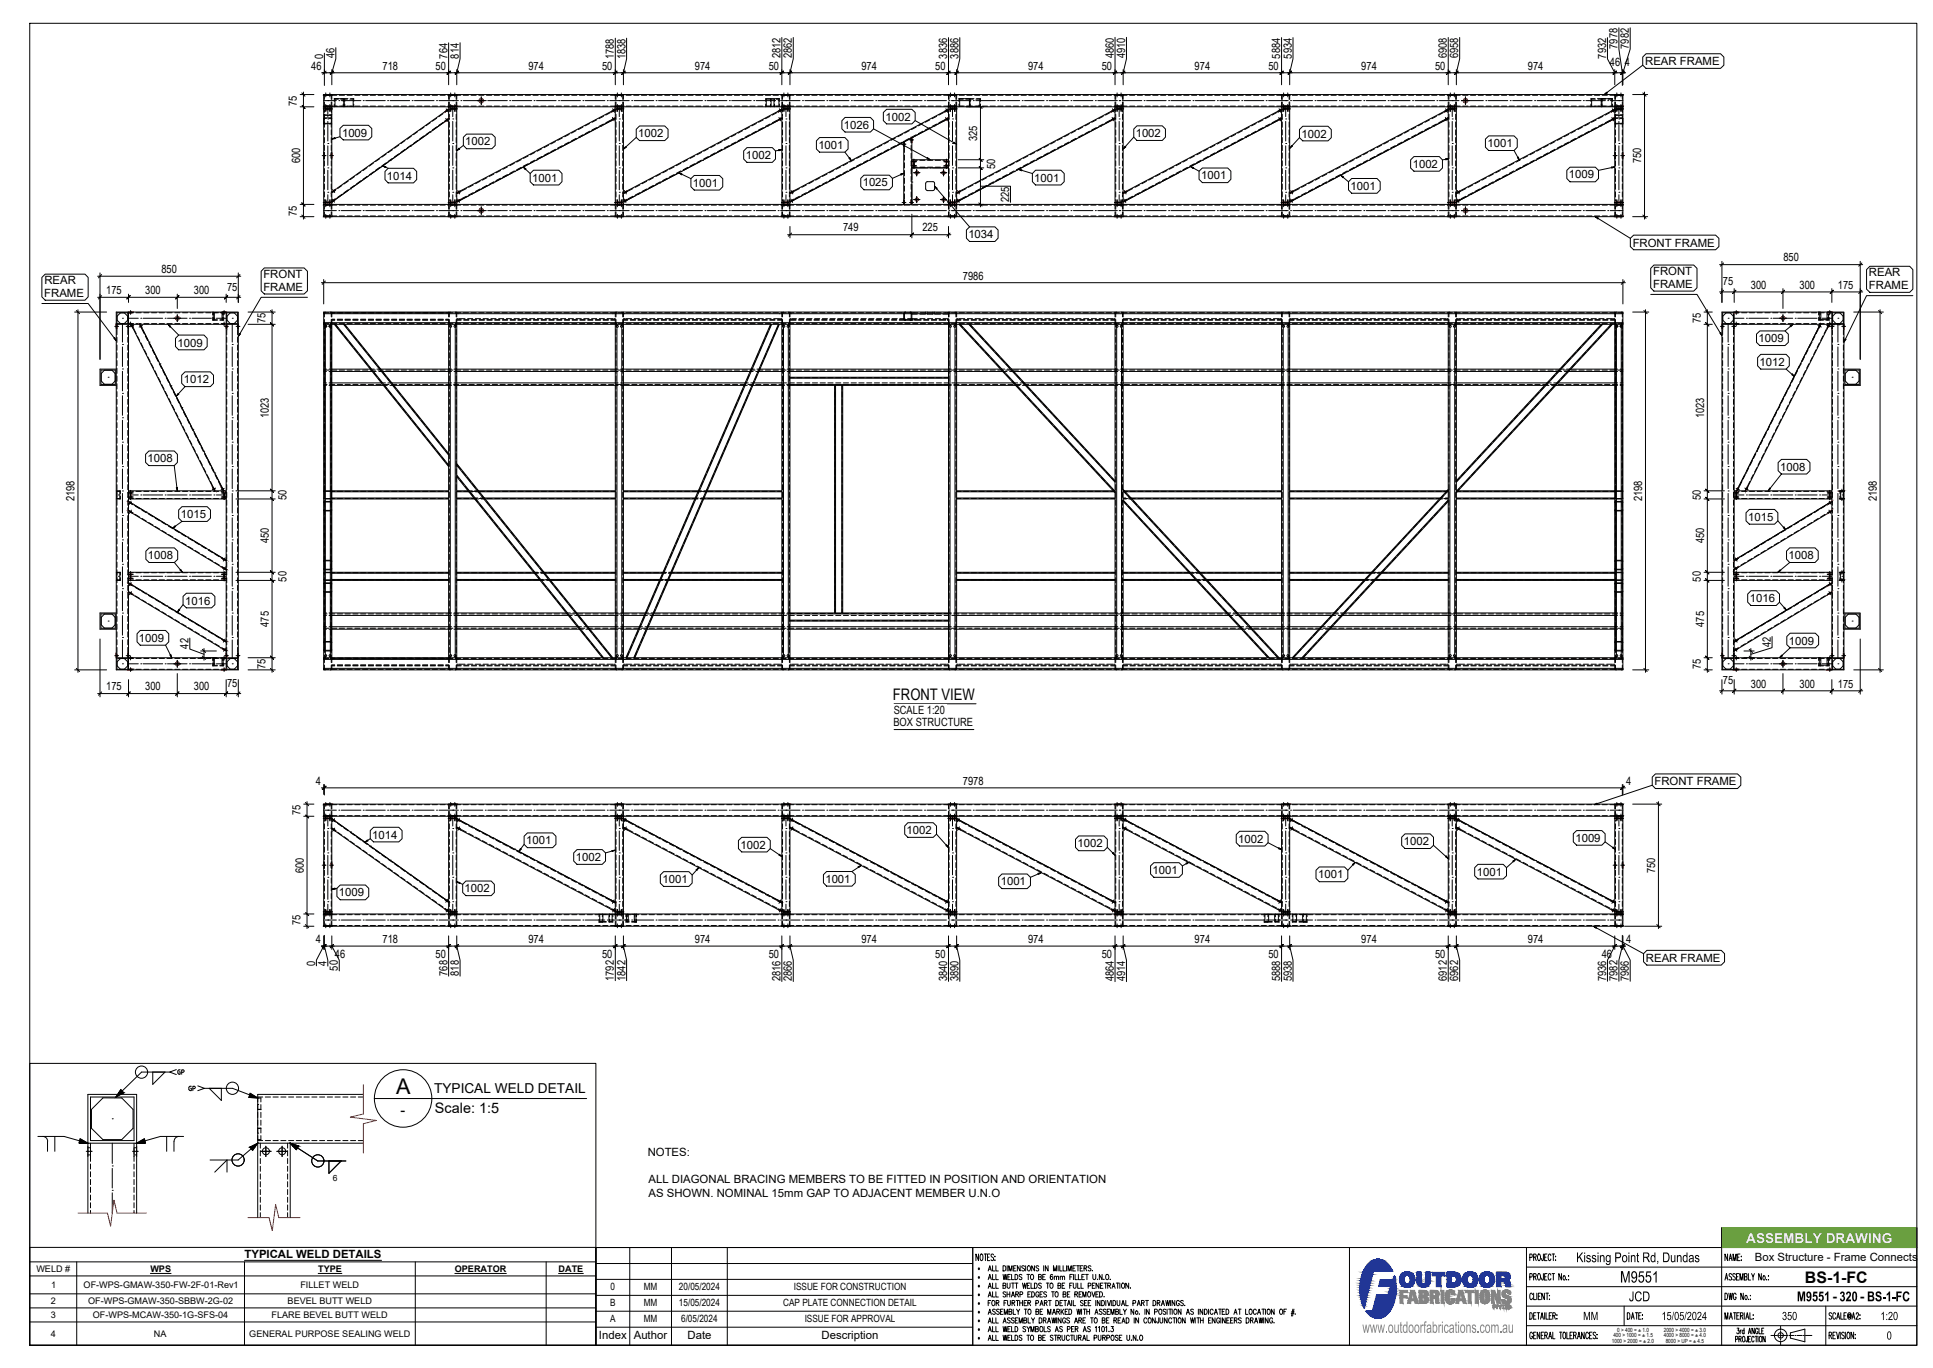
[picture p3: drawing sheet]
<svg xmlns="http://www.w3.org/2000/svg" width="594mm" height="420mm" viewBox="0 0 594 420" stroke-linecap="round" stroke-linejoin="round" font-family="sans-serif">
<defs><g id="words">
<text font-size="6.6" x="121.8" y="335.9">A</text>
<text font-size="5.5" x="497.9" y="393.9">M9551</text>
<text font-size="5.5" fill="#858585" x="418.7" y="409.4">www.outdoorfabrications.com.au</text>
<g font-size="4.9">
<text x="274.4" y="215.1">FRONT VIEW</text>
<text x="554.7" y="393.9">BS-1-FC</text>
</g>
<g font-size="4.7">
<text x="484.4" y="387.6">Kissing Point Rd, Dundas</text>
<text x="500.6" y="399.7">JCD</text>
<text x="552.2" y="399.7">M9551</text>
<text x="565.3" y="399.7">320 BS-1-FC</text>
</g>
<g font-size="4.4">
<text x="53.3" y="331.3">GP</text>
<text x="56.8" y="336.2">GP</text>
<text x="133.7" y="341.8">Scale: 1:5</text>
<text x="123.1" y="342.6">-</text>
</g>
<g font-size="4.2">
<text x="133.4" y="335.8">TYPICAL WELD DETAIL</text>
<text x="563.2" y="399.7">-</text>
<text x="571.5" y="399.7">-</text>
</g>
<text font-size="4.2" fill="#fefee6" x="536.7" y="381.7">ASSEMBLY DRAWING</text>
<g font-size="3.9">
<text x="486.5" y="405.4">MM</text>
<text x="510.6" y="405.4">15/05/2024</text>
<text x="547.7" y="405.4">350</text>
<text x="577.9" y="405.4">1:20</text>
<text x="579.8" y="411.4">0</text>
</g>
<g font-size="3.5">
<text x="99.3" y="18" transform="rotate(-90 99.3 18)">0</text>
<text x="102.8" y="17.9" transform="rotate(-90 102.8 17.9)">46</text>
<text x="137.5" y="18" transform="rotate(-90 137.5 18)">764</text>
<text x="141" y="18" transform="rotate(-90 141 18)">814</text>
<text x="239.9" y="17.9" transform="rotate(-90 239.9 17.9)">2812</text>
<text x="243.4" y="17.9" transform="rotate(-90 243.4 17.9)">2862</text>
<text x="291.1" y="18" transform="rotate(-90 291.1 18)">3836</text>
<text x="294.6" y="18" transform="rotate(-90 294.6 18)">3886</text>
<text x="342.3" y="17.9" transform="rotate(-90 342.3 17.9)">4860</text>
<text x="345.8" y="17.9" transform="rotate(-90 345.8 17.9)">4910</text>
<text x="393.5" y="18" transform="rotate(-90 393.5 18)">5884</text>
<text x="397" y="18" transform="rotate(-90 397 18)">5934</text>
<text x="444.7" y="17.9" transform="rotate(-90 444.7 17.9)">6908</text>
<text x="448.2" y="17.9" transform="rotate(-90 448.2 17.9)">6958</text>
<text x="493.6" y="18" transform="rotate(-90 493.6 18)">7932</text>
<text x="497.1" y="15" transform="rotate(-90 497.1 15)">7978</text>
<text x="500.6" y="15" transform="rotate(-90 500.6 15)">7982</text>
<text x="95.6" y="21.4">46</text>
<text x="117.6" y="21.4">718</text>
<text x="133.9" y="21.4">50</text>
<text x="162.4" y="21.4">974</text>
<text x="185" y="21.4">50</text>
<text x="188.7" y="18.2" transform="rotate(-90 188.7 18.2)">1788</text>
<text x="192.2" y="18.2" transform="rotate(-90 192.2 18.2)">1838</text>
<text x="213.6" y="21.4">974</text>
<text x="236.3" y="21.4">50</text>
<text x="264.8" y="21.4">974</text>
<text x="287.4" y="21.4">50</text>
<text x="316" y="21.4">974</text>
<text x="338.6" y="21.4">50</text>
<text x="367.2" y="21.4">974</text>
<text x="389.8" y="21.4">50</text>
<text x="418.4" y="21.4">974</text>
<text x="441" y="21.4">50</text>
<text x="469.6" y="21.4">974</text>
<text x="494.8" y="20.4">46</text>
<text x="499.3" y="20.4">4</text>
<text x="505.6" y="20">REAR FRAME</text>
<text x="91.2" y="32.5" transform="rotate(-90 91.2 32.5)">75</text>
<text x="105.1" y="42">1009</text>
<text x="259.3" y="39.6">1026</text>
<text x="272.1" y="37">1002</text>
<text x="143" y="44.7">1002</text>
<text x="196.2" y="42.2">1002</text>
<text x="251.5" y="45.8">1001</text>
<text x="300.4" y="43.3" transform="rotate(-90 300.4 43.3)">325</text>
<text x="349" y="42.1">1002</text>
<text x="400" y="42.3">1002</text>
<text x="457.2" y="45.2">1001</text>
<text x="92.2" y="50.2" transform="rotate(-90 92.2 50.2)">600</text>
<text x="229.2" y="48.9">1002</text>
<text x="305.9" y="51.9" transform="rotate(-90 305.9 51.9)">50</text>
<text x="434.2" y="51.6">1002</text>
<text x="504.4" y="50.2" transform="rotate(-90 504.4 50.2)">750</text>
<text x="118.9" y="55.2">1014</text>
<text x="163.6" y="55.8">1001</text>
<text x="213" y="57.4">1001</text>
<text x="265.1" y="57.3">1025</text>
<text x="317.9" y="55.8">1001</text>
<text x="369.1" y="55.1">1001</text>
<text x="415" y="58.3">1001</text>
<text x="482.1" y="54.8">1009</text>
<text x="310.2" y="62" transform="rotate(-90 310.2 62)">225</text>
<text x="91.2" y="66.3" transform="rotate(-90 91.2 66.3)">75</text>
<text x="259.1" y="71.1">749</text>
<text x="283.5" y="71.1">225</text>
<text x="297.6" y="73.2">1034</text>
<text x="501.8" y="75.7">FRONT FRAME</text>
<text x="49.6" y="83.8">850</text>
<text x="548.1" y="80.3">850</text>
<text x="13.6" y="87.2">REAR</text>
<text x="69.8" y="89.3">75</text>
<text x="80.9" y="85.3">FRONT</text>
<text x="80.9" y="89.3">FRAME</text>
<text x="296" y="85.9">7986</text>
<text x="508" y="84.4">FRONT</text>
<text x="508" y="88.4">FRAME</text>
<text x="529.5" y="87.6">75</text>
<text x="538.1" y="88.6">300</text>
<text x="553.1" y="88.6">300</text>
<text x="564.9" y="88.6">175</text>
<text x="574.4" y="84.8">REAR</text>
<text x="574.4" y="88.8">FRAME</text>
<text x="13.6" y="91.2">FRAME</text>
<text x="32.6" y="90.3">175</text>
<text x="44.6" y="90.3">300</text>
<text x="59.6" y="90.3">300</text>
<text x="81.6" y="99.3" transform="rotate(-90 81.6 99.3)">75</text>
<text x="522.7" y="99.3" transform="rotate(-90 522.7 99.3)">75</text>
<text x="54.5" y="106.4">1009</text>
<text x="540.5" y="105.2">1009</text>
<text x="540.8" y="112.4">1012</text>
<text x="56.5" y="117.7">1012</text>
<text x="82.6" y="128.4" transform="rotate(-90 82.6 128.4)">1023</text>
<text x="523.7" y="128.4" transform="rotate(-90 523.7 128.4)">1023</text>
<text x="45.4" y="142">1008</text>
<text x="547.1" y="144.6">1008</text>
<text x="22.9" y="154" transform="rotate(-90 22.9 154)">2198</text>
<text x="88.1" y="153.6" transform="rotate(-90 88.1 153.6)">50</text>
<text x="504.7" y="154" transform="rotate(-90 504.7 154)">2198</text>
<text x="522.7" y="153.6" transform="rotate(-90 522.7 153.6)">50</text>
<text x="576.8" y="154" transform="rotate(-90 576.8 154)">2198</text>
<text x="55.5" y="159.1">1015</text>
<text x="537.3" y="160">1015</text>
<text x="82.6" y="166.8" transform="rotate(-90 82.6 166.8)">450</text>
<text x="523.7" y="166.8" transform="rotate(-90 523.7 166.8)">450</text>
<text x="45.5" y="171.8">1008</text>
<text x="549.7" y="171.7">1008</text>
<text x="88.1" y="178.6" transform="rotate(-90 88.1 178.6)">50</text>
<text x="522.7" y="178.6" transform="rotate(-90 522.7 178.6)">50</text>
<text x="56.9" y="185.7">1016</text>
<text x="537.8" y="185">1016</text>
<text x="42.7" y="197.1">1009</text>
<text x="82.6" y="192.5" transform="rotate(-90 82.6 192.5)">475</text>
<text x="523.7" y="192.5" transform="rotate(-90 523.7 192.5)">475</text>
<text x="549.8" y="198">1009</text>
<text x="58" y="199.2" transform="rotate(-90 58 199.2)">42</text>
<text x="544.2" y="198.8" transform="rotate(-90 544.2 198.8)">42</text>
<text x="81.6" y="205.5" transform="rotate(-90 81.6 205.5)">75</text>
<text x="522.7" y="205.5" transform="rotate(-90 522.7 205.5)">75</text>
<text x="32.6" y="212">175</text>
<text x="44.6" y="212">300</text>
<text x="59.6" y="212">300</text>
<text x="69.8" y="211">75</text>
<text x="529.5" y="210.2">75</text>
<text x="538.1" y="211.2">300</text>
<text x="553.1" y="211.2">300</text>
<text x="564.9" y="211.2">175</text>
<text x="274.7" y="219.2">SCALE 1:20</text>
<text x="274.6" y="223.1">BOX STRUCTURE</text>
<text x="97" y="241">4</text>
<text x="296" y="241">7978</text>
<text x="499.7" y="241">4</text>
<text x="508.5" y="241.2">FRONT FRAME</text>
<text x="92.3" y="250.4" transform="rotate(-90 92.3 250.4)">75</text>
<text x="114.4" y="257.6">1014</text>
<text x="278.6" y="256.2">1002</text>
<text x="161.7" y="259.3">1001</text>
<text x="227.6" y="260.6">1002</text>
<text x="331.1" y="260.3">1002</text>
<text x="380.6" y="258.8">1002</text>
<text x="431.4" y="259.6">1002</text>
<text x="484.2" y="258.6">1009</text>
<text x="93.3" y="268.1" transform="rotate(-90 93.3 268.1)">600</text>
<text x="177" y="264.5">1002</text>
<text x="354.2" y="268.4">1001</text>
<text x="405.1" y="269.8">1001</text>
<text x="453.9" y="269">1001</text>
<text x="508.7" y="268.1" transform="rotate(-90 508.7 268.1)">750</text>
<text x="104.2" y="275.3">1009</text>
<text x="142.8" y="274.1">1002</text>
<text x="203.6" y="271.2">1001</text>
<text x="253.7" y="271.1">1001</text>
<text x="307.6" y="271.9">1001</text>
<text x="92.3" y="284.2" transform="rotate(-90 92.3 284.2)">75</text>
<text x="97" y="289.6">4</text>
<text x="117.6" y="289.6">718</text>
<text x="162.4" y="289.6">974</text>
<text x="213.6" y="289.6">974</text>
<text x="264.8" y="289.6">974</text>
<text x="316" y="289.6">974</text>
<text x="367.2" y="289.6">974</text>
<text x="418.4" y="289.6">974</text>
<text x="469.6" y="289.6">974</text>
<text x="499.7" y="289.6">4</text>
<text x="96.9" y="296.5" transform="rotate(-90 96.9 296.5)">0</text>
<text x="100.3" y="296.5" transform="rotate(-90 100.3 296.5)">4</text>
<text x="103" y="294.1">46</text>
<text x="103.8" y="298.1" transform="rotate(-90 103.8 298.1)">50</text>
<text x="133.9" y="294.1">50</text>
<text x="137.5" y="299.7" transform="rotate(-90 137.5 299.7)">768</text>
<text x="141" y="299.7" transform="rotate(-90 141 299.7)">818</text>
<text x="185" y="294.1">50</text>
<text x="236.3" y="294.1">50</text>
<text x="287.4" y="294.1">50</text>
<text x="338.6" y="294.1">50</text>
<text x="389.8" y="294.1">50</text>
<text x="441" y="294.1">50</text>
<text x="492.3" y="294.1">46</text>
<text x="505.8" y="295.4">REAR FRAME</text>
<text x="188.7" y="301.3" transform="rotate(-90 188.7 301.3)">1792</text>
<text x="192.2" y="301.3" transform="rotate(-90 192.2 301.3)">1842</text>
<text x="239.9" y="301.3" transform="rotate(-90 239.9 301.3)">2816</text>
<text x="243.4" y="301.3" transform="rotate(-90 243.4 301.3)">2866</text>
<text x="291.1" y="301.3" transform="rotate(-90 291.1 301.3)">3840</text>
<text x="294.6" y="301.3" transform="rotate(-90 294.6 301.3)">3890</text>
<text x="342.3" y="301.3" transform="rotate(-90 342.3 301.3)">4864</text>
<text x="345.8" y="301.3" transform="rotate(-90 345.8 301.3)">4914</text>
<text x="393.5" y="301.3" transform="rotate(-90 393.5 301.3)">5888</text>
<text x="397" y="301.3" transform="rotate(-90 397 301.3)">5938</text>
<text x="444.7" y="301.3" transform="rotate(-90 444.7 301.3)">6912</text>
<text x="448.2" y="301.3" transform="rotate(-90 448.2 301.3)">6962</text>
<text x="493.6" y="301.3" transform="rotate(-90 493.6 301.3)">7936</text>
<text x="497.1" y="301.3" transform="rotate(-90 497.1 301.3)">7982</text>
<text x="500.6" y="301.3" transform="rotate(-90 500.6 301.3)">7986</text>
<text x="199.1" y="355">NOTES:</text>
<text x="199.3" y="363.4">ALL DIAGONAL BRACING MEMBERS TO BE FITTED IN POSITION AND ORIENTATION</text>
<text x="199.3" y="367.7">AS SHOWN. NOMINAL 15mm GAP TO ADJACENT MEMBER U.N.O</text>
<text x="75.1" y="386.3">TYPICAL WELD DETAILS</text>
<text x="539.3" y="387.4">Box Structure - Frame Connects</text>
<text x="184.1" y="411.3">Index</text>
<text x="194.8" y="411.3">Author</text>
<text x="211.3" y="411.3">Date</text>
<text x="252.5" y="411.3">Description</text>
</g>
<g font-size="3.1">
<text x="187.5" y="401.1">B</text>
<text x="187.6" y="396.2">0</text>
<text x="197.9" y="401.1">MM</text>
<text x="197.9" y="396.2">MM</text>
<text x="208.7" y="401.1">15/05/2024</text>
<text x="208.7" y="396.2">20/05/2024</text>
<text x="240.7" y="401.1">CAP PLATE CONNECTION DETAIL</text>
<text x="244" y="396.2">ISSUE FOR CONSTRUCTION</text>
<text x="187.5" y="406">A</text>
<text x="197.9" y="406">MM</text>
<text x="209.3" y="406">6/05/2024</text>
<text x="247.3" y="406">ISSUE FOR APPROVAL</text>
</g>
<g font-size="2.9">
<text x="300.4" y="390.4">·</text>
<text x="300.4" y="393">·</text>
<text x="300.4" y="395.7">·</text>
<text x="300.4" y="398.4">·</text>
<text x="300.4" y="401">·</text>
<text x="300.4" y="403.7">·</text>
<text x="300.4" y="406.4">·</text>
<text x="300.4" y="409">·</text>
<text x="300.4" y="411.7">·</text>
</g>
<g font-size="2.8">
<text x="11.2" y="390.7">WELD #</text>
<text x="15.7" y="395.6">1</text>
<text x="25.7" y="395.6">OF-WPS-GMAW-350-FW-2F-01-Rev1</text>
<text x="46.2" y="390.5">WPS</text>
<text x="92.3" y="395.6">FILLET WELD</text>
<text x="97.8" y="390.5">TYPE</text>
<text x="139.8" y="390.5">OPERATOR</text>
<text x="171.7" y="390.5">DATE</text>
<text x="15.6" y="400.5">2</text>
<text x="27.1" y="400.5">OF-WPS-GMAW-350-SBBW-2G-02</text>
<text x="88.4" y="400.5">BEVEL BUTT WELD</text>
<text x="15.6" y="404.8">3</text>
<text x="28.5" y="404.9">OF-WPS-MCAW-350-1G-SFS-04</text>
<text x="83.5" y="404.8">FLARE BEVEL BUTT WELD</text>
<text x="15.6" y="410.6">4</text>
<text x="47.3" y="410.6">NA</text>
<text x="76.6" y="410.6">GENERAL PURPOSE SEALING WELD</text>
</g>
<text font-size="2.6" x="102.3" y="362.8">6</text>
<g font-size="1.7">
<text x="495.4" y="412.5">1000 &gt; 2000 = ± 2.0</text>
<text x="495.9" y="410.7">400 &gt; 1000 = ± 1.5</text>
<text x="497" y="409">0 &gt; 400 = ± 1.0</text>
<text x="511.3" y="409">2000 &gt; 4000 = ± 3.0</text>
<text x="511.3" y="410.7">4000 &gt; 8000 = ± 4.0</text>
<text x="511.9" y="412.5">8000 &gt; UP = ± 4.5</text>
</g>
</g></defs>
<!-- layer: Box - Structure -->
<g fill="none" stroke="#000" stroke-width=".31">
<path d="M99.4 33.4h2.8M99.4 29h2.8M99.4 29.3h4.1M99.4 32.8h399.5M99.4 32.6h4.1M99.5 38.1h.8M99.5 36.4h.8M99.5 35.3h.8M99.5 33.6h2.5M99.5 30.9h3.9M99.7 35.3v2.6h2.2v-2.6M99.7 36.2h2.2"/>
<path d="M99.7 35.4h2.2M99.7 34.5v-.8h2.2v.8M99.7 29.3v1.2M99.7 31.3v1.3M99.7 32.8v1.5M99.7 35.1v1.6M99.7 37.5v1.6M99.7 39.9v1.5M99.9 29v.3M99.9 32.6v.2M100.1 29h.1M100.1 29.3h.1"/>
<path d="M100.1 32.8h.1M100.1 32.6h.1M100.1 33.4h.1M100.1 28.5v1.3M100.1 32.1v2.1M100.4 29v.3M100.4 32.6v.2M100.8 30.9h.1M100.8 36.5h.1M100.8 32.8v3M100.8 37.3v6M101.1 29v.3"/>
<path d="M101.1 32.6v.2M101.1 38.1h.9M101.1 36.4h.9M101.1 35.3h.9M101.4 29h.1M101.4 29.3h.1M101.4 32.8h.1M101.4 32.6h.1M101.4 33.4h.1M101.4 28.5v1.3M101.4 32.1v2.1M101.6 29v.3"/>
<path d="M101.6 32.6v.2M101.8 29.3v1.2M101.8 31.3v1.3M101.8 32.8v1.5M101.8 35.1v1.6M101.8 37.5v1.6M101.8 39.9v1.5M102 29v1.5M102 31.3v33M102.7 31.2v-.9h2.8v.9M102.7 32v.8M104 30.4h-1v2.2h1"/>
<path d="M104.1 30.9h.1M104.3 29.3h1.6M104.3 32.6h1.6M104.7 32.6h2.1M104.7 30.4h2.1M104.7 30.3h2.2M104.9 30.9h6M105.5 32v.8M105.7 30.4v2.2M106 30.3v.9M106 32v.8M106.7 29.3h1.5"/>
<path d="M106.7 32.6h1.5M107.5 30.4h1v2.2h-1M107.7 30.3h1v.9M108.7 32v.8M109.1 29.3h1.5M109.1 32.6h1.5M111.4 29.3h1.6M111.4 32.6h1.6M111.6 30.9h.1M112.4 30.9h6M113.8 29.3h1.6M113.8 32.6h1.6"/>
<path d="M116.2 29.3h1.6M116.2 32.6h1.6M118.6 29.3h1.5M118.6 32.6h1.5M119.1 30.9h.1M119.9 30.9h6M120.9 29.3h1.7M120.9 32.6h1.7M123.3 29.3h1.6M123.3 32.6h1.6M125.7 29.3h1.6M125.7 32.6h1.6"/>
<path d="M126.7 30.9h.1M127.4 30.9h6M128.1 29.3h1.6M128.1 32.6h1.6M130.3 39.1l-1.3 .9M130.5 29.3h1.6M130.5 32.6h1.6M132.2 37.7l-1.3 .9M132.8 29.3h1.7M132.8 32.6h1.7M134.2 30.9h.1M134.2 39l-1.3 .9"/>
<path d="M134.2 36.3l-1.3 .9M134.9 30.9h6M135.3 29.3h1.5M135.3 32.6h1.5M136.1 37.6l-1.3 .9M136.1 34.9l-1.3 1M136.8 37.2l1.1-.8-1.2 .9M137 36.4l.7 .9M137.1 37l.1 .1M137.1 33.4l.7 1M137.2 34v.1M137.3 36.8h.1"/>
<path d="M137.4 33.8h.1M137.4 36.9h.1M137.5 34h.1M137.5 36.6l.1 .1M137.6 29.3h4M137.6 32.6h4M137.6 33.7l.1 .1M137.8 33.4h2.7M137.8 29h2.7M137.9 36.5v-3l-35.9 25.5M137.9 29v1.5M137.9 31.3v2.2"/>
<path d="M137.9 36.5v27.8M137.9 33.7l-1.1 .8M137.9 36.5l-35.9 25.6M137.9 36.5l-5.1 3.7M138 36.4l-1.3 .9M138 33.4l-1.3 .9M138.1 29.3v1.2M138.1 31.3v1.3M138.1 32.8v1.5M138.1 35.1v1.6M138.1 37.5v1.6M138.1 39.9v1.5"/>
<path d="M138.1 33.5l-1.3 .9M138.3 29v.3M138.3 32.6v.2M138.5 29h.1M138.5 29.3h.1M138.5 32.8h.1M138.5 32.6h.1M138.5 33.4h.1M138.5 28.5v1.3M138.5 32.1v2.1M138.8 29v.3M138.8 32.6v.2"/>
<path d="M139.1 30.9h.1M139.1 36.5h.1M139.1 32.8v3M139.1 37.3v6M139.5 29v.3M139.5 32.6v.2M139.8 29h.1M139.8 29.3h.1M139.8 32.8h.1M139.8 32.6h.1M139.8 33.4h.1M139.8 28.5v1.3"/>
<path d="M139.8 32.1v2.1M140 29v.3M140 32.6v.2M140.2 29.3v1.2M140.2 31.3v1.3M140.2 32.8v1.5M140.2 35.1v1.6M140.2 37.5v1.6M140.2 39.9v1.5M140.4 29v1.5M140.4 31.3v33M141.6 30.9h.1"/>
<path d="M142.4 29.3h1.6M142.4 32.6h1.6M142.4 30.9h6.7M144.8 29.3h1.5M144.8 32.6h1.5M147.2 29.3h1.5M147.2 32.6h1.5M147.9 30.9h.1M147.9 29.8v2.3M149.1 30.9h.1M149.5 29.3h1.6M149.5 32.6h1.6"/>
<path d="M149.9 30.9h6M151.9 29.3h1.6M151.9 32.6h1.6M154.3 29.3h1.6M154.3 32.6h1.6M156.6 30.9h.1M156.7 29.3h1.5M156.7 32.6h1.5M157.4 30.9h6M159 29.3h1.7M159 32.6h1.7M161.4 29.3h1.6"/>
<path d="M161.4 32.6h1.6M163.8 29.3h1.6M163.8 32.6h1.6M164.1 30.9h.1M164.9 30.9h6M166.2 29.3h1.6M166.2 32.6h1.6M168.6 29.3h1.6M168.6 32.6h1.6M170.9 29.3h1.7M170.9 32.6h1.7M171.7 30.9h.1"/>
<path d="M172.4 30.9h6M173.4 29.3h1.5M173.4 32.6h1.5M175.7 29.3h1.6M175.7 32.6h1.6M178.1 29.3h1.6M178.1 32.6h1.6M179.2 30.9h.1M179.2 39l-1.4 .8M179.9 30.9h6M180.5 29.3h1.6M180.5 32.6h1.6"/>
<path d="M181.2 37.9l-1.4 .8M182.9 29.3h1.5M182.9 32.6h1.5M183.3 39.2l-1.4 .7M183.3 36.8l-1.4 .7M184.7 38.7h.1M185.3 29.3h1.5M185.3 32.6h1.5M185.5 38.1l-1.4 .7M185.5 35.7l-1.4 .7M186.6 30.9h.1M187.4 30.9h6"/>
<path d="M187.6 37l-1.4 .7M187.6 34.6l-1.4 .7M187.6 29.3h4.1M187.6 32.6h4.1M188.2 36.1l.6 1M188.3 34l.1 .2M188.3 33.4l.5 1.1M188.5 36.5h.1M188.6 36.7h.1M188.6 33.9h.1M188.6 34h.1M188.7 36.4l.1 .2"/>
<path d="M188.8 33.7l.1 .2M188.9 33.4h2.8M188.9 29h2.8M189.1 36.4v-2.8l-48.7 25.6M189.1 29v1.5M189.1 31.3v2.3M189.1 36.4v27.9M189.1 36.2l-.8 .4v.2M189.1 33.8l-.8 .4M189.1 36.4l-48.7 25.7 3.8-2M189.1 36.4l-3.8 2M189.1 36.2l-1.4 .7"/>
<path d="M189.2 36.3l-1.3 .7M189.2 33.5l-1.3 .7M189.3 29.3v1.2M189.3 31.3v1.3M189.3 32.8v1.5M189.3 35.1v1.6M189.3 37.5v1.6M189.3 39.9v1.5M189.3 33.7l-1.3 .7M189.4 29v.3M189.4 32.6v.2M189.7 33.4h.1"/>
<path d="M189.7 29h.1M189.7 29.3h.1M189.7 32.8h.1M189.7 32.6h.1M189.7 28.5v1.3M189.7 32.1v2.1M190 29v.3M190 32.6v.2M190.3 36.5h.1M190.3 30.9h.1M190.3 32.8v3M190.3 37.3v6"/>
<path d="M190.7 29v.3M190.7 32.6v.2M191 33.4h.1M191 29h.1M191 29.3h.1M191 32.8h.1M191 32.6h.1M191 28.5v1.3M191 32.1v2.1M191.3 29v.3M191.3 32.6v.2M191.4 29.3v1.2"/>
<path d="M191.4 31.3v1.3M191.4 32.8v1.5M191.4 35.1v1.6M191.4 37.5v1.6M191.4 39.9v1.5M191.6 29v1.5M191.6 31.3v33M192.4 29.3h1.6M192.4 32.6h1.6M194.1 30.9h.1M194.8 29.3h1.5M194.8 32.6h1.5"/>
<path d="M194.9 30.9h6M197.1 29.3h1.7M197.1 32.6h1.7M199.5 29.3h1.6M199.5 32.6h1.6M201.6 30.9h.1M201.9 29.3h1.6M201.9 32.6h1.6M202.4 30.9h6M204.3 29.3h1.6M204.3 32.6h1.6M206.7 29.3h1.6"/>
<path d="M206.7 32.6h1.6M209 29.3h1.7M209 32.6h1.7M209.1 30.9h.1M209.9 30.9h6M211.5 29.3h1.5M211.5 32.6h1.5M213.8 29.3h1.6M213.8 32.6h1.6M216.2 29.3h1.6M216.2 32.6h1.6M216.7 30.9h.1"/>
<path d="M217.4 30.9h6M218.6 29.3h1.6M218.6 32.6h1.6M220.9 29.3h1.6M220.9 32.6h1.6M223.4 29.3h1.5M223.4 32.6h1.5M224.2 30.9h.1M224.9 30.9h6M225.7 29.3h1.6M225.7 32.6h1.6M228.1 29.3h1.6"/>
<path d="M228.1 32.6h1.6M230.3 39l-1.4 .8M230.5 29.3h1.6M230.5 32.6h1.6M231.6 30.9h.1M232.4 30.9h6M232.5 37.9l-1.4 .8M232.9 29.3h1.5M232.9 32.6h1.5M234.6 39.2l-1.5 .7M234.6 36.8l-1.5 .7M235.2 39.1l-5.3 2.8"/>
<path d="M235.2 29.3h1.6M235.2 32.6h1.6M235.3 32v.8M235.8 38.7h.1M236.6 38.1l-1.4 .7M236.6 35.7l-1.4 .7M236.8 30.3v.9M236.8 32v.8M237 30.4v2.2M237.6 29.3h1.6M237.6 32.6h1.6M237.8 30.4h-2.3v2.2h2.3"/>
<path d="M237.8 30.3h-2.5v.9M237.9 30.4v2.2M238 31.2v-.9h1.5v.9M238 32v.8M238.6 30.4h.8v2.2h-.8M238.8 37l-1.4 .7M238.8 34.6l-1.4 .7M239.1 30.9h.1M239.4 36.7l.1 .1M239.4 36.1l.6 1M239.5 34l.1 .2M239.5 32v.8"/>
<path d="M239.5 33.4l.6 1.1M239.6 36.5h.1M239.7 36.7h.1M239.7 33.9h.1M239.8 34h.1M239.9 36.4l.1 .2M239.9 30.9h6M240 29.3h4M240 32.6h4M240 33.7l.1 .2M240.2 33.4h2.8M240.2 29h2.8"/>
<path d="M240.3 36.4v-2.8l-48.7 25.6M240.3 29v1.5M240.3 31.3v2.3M240.3 36.4v27.9M240.3 36.2l-.8 .4M240.3 33.8l-.8 .4M240.3 36.4l-48.7 25.7M240.3 36.4l-3.8 2M240.3 36.2l-1.3 .7M240.4 33.5l-1.3 .7M240.4 36.3l-1.3 .7M240.5 29.3v1.2"/>
<path d="M240.5 31.3v1.3M240.5 32.8v1.5M240.5 35.1v1.6M240.5 37.5v1.6M240.5 39.9v1.5M240.5 33.7l-1.4 .7M240.6 29v.3M240.6 32.6v.2M240.9 29h.1M240.9 29.3h.1M240.9 32.8h.1M240.9 32.6h.1"/>
<path d="M240.9 33.4h.1M240.9 28.5v1.3M240.9 32.1v2.1M241.2 29v.3M241.2 32.6v.2M241.6 30.9h.1M241.6 36.5h.1M241.6 32.8v3M241.6 37.3v6M241.9 29v.3M241.9 32.6v.2M242.1 29h.1"/>
<path d="M242.1 29.3h.1M242.1 32.8h.1M242.1 32.6h.1M242.1 33.4h.1M242.1 28.5v1.3M242.1 32.1v2.1M242.4 29v.3M242.4 32.6v.2M242.6 29.3v1.2M242.6 31.3v1.3M242.6 32.8v1.5M242.6 35.1v1.6"/>
<path d="M242.6 37.5v1.6M242.6 39.9v1.5M242.8 29v1.5M242.8 31.3v33M244.8 29.3h1.5M244.8 32.6h1.5M246.6 30.9h.1M247.1 29.3h1.7M247.1 32.6h1.7M247.4 30.9h6M249.5 29.3h1.6M249.5 32.6h1.6"/>
<path d="M251.9 29.3h1.6M251.9 32.6h1.6M254.1 30.9h.1M254.3 29.3h1.6M254.3 32.6h1.6M254.9 30.9h6M256.7 29.3h1.6M256.7 32.6h1.6M259 29.3h1.6M259 32.6h1.6M261.5 29.3h1.5M261.5 32.6h1.5"/>
<path d="M261.7 30.9h.1M262.4 30.9h6M263.8 29.3h1.6M263.8 32.6h1.6M266.2 29.3h1.6M266.2 32.6h1.6M268.6 29.3h1.6M268.6 32.6h1.6M269.2 30.9h.1M269.9 30.9h6M271 29.3h1.5M271 32.6h1.5"/>
<path d="M273.3 29.3h1.6M273.3 32.6h1.6M275.7 29.3h1.6M275.7 32.6h1.6M276.6 30.9h.1M277.4 30.9h6M278.1 29.3h1.6M278.1 32.6h1.6M280.5 29.3h1.6M280.5 32.6h1.6M281.6 39l-1.5 .8M282.9 29.3h1.5"/>
<path d="M282.9 32.6h1.5M283.6 37.9l-1.4 .8M284.1 30.9h.1M284.9 30.9h6M285.2 29.3h1.7M285.2 32.6h1.7M285.7 39.2l-1.3 .7M285.7 36.8l-1.3 .7M287.1 38.7h.1M287.6 29.3h1.6M287.6 32.6h1.6M287.9 38.1l-1.4 .7"/>
<path d="M287.9 35.7l-1.4 .7M290 37l-1.5 .7M290 34.6l-1.5 .7M290 29.3h4.1M290 32.6h4.1M290.6 36.7l.1 .1M290.6 36.1l.6 1M290.7 34l.1 .2M290.7 33.4l.6 1.1M290.8 36.5h.1M291 36.7h.1M291 33.9h.1"/>
<path d="M291 34h.1M291.1 36.4l.1 .2M291.2 33.7l.1 .2M291.3 33.4h2.8M291.3 29h2.8M291.5 36.4v-2.8l-48.7 25.6M291.5 29v1.5M291.5 31.3v2.3M291.5 36.4v12.7M291.5 36.2l-.8 .4M291.5 33.8l-.8 .4M291.5 36.4l-48.7 25.7 3.8-2"/>
<path d="M291.5 36.4l-3.8 2M291.5 36.2l-1.3 .7M291.6 30.9h.1M291.6 36.3l-1.4 .7M291.6 33.5l-1.4 .7M291.7 29.3v1.2M291.7 31.3v1.3M291.7 32.8v1.5M291.7 35.1v1.6M291.7 37.5v1.6M291.7 39.9v1.5M291.7 33.7l-1.3 .7"/>
<path d="M291.8 29v.3M291.8 32.6v.2M292.1 33.4h.1M292.1 29h.1M292.1 29.3h.1M292.1 32.8h.1M292.1 32.6h.1M292.1 28.5v1.3M292.1 32.1v2.1M292.4 29v.3M292.4 32.6v.2M292.4 30.9h6"/>
<path d="M292.7 36.5h.1M292.7 30.9h.1M292.7 32.8v3M292.7 37.3v6M293.1 29v.3M293.1 32.6v.2M293.4 33.4h.1M293.4 29h.1M293.4 29.3h.1M293.4 32.8h.1M293.4 32.6h.1M293.4 28.5v1.3"/>
<path d="M293.4 32.1v2.1M293.6 29v.3M293.6 32.6v.2M293.8 29.3v1.2M293.8 31.3v1.3M293.8 32.8v1.5M293.8 35.1v1.6M293.8 37.5v1.6M293.8 39.9v1.5M294 29v1.5M294 31.3v33M294.7 32v.8"/>
<path d="M294.8 29.3h1.6M294.8 32.6h1.6M296 30.4h-1.1v2.2h1.1M296.8 32.6h2.3M296.8 30.4h2.3M297.1 29.3h1.6M297.1 32.6h1.6M297.9 30.3v2.5M298.1 30.4v2.2M298.2 30.3v.9M298.2 32v.8M299.1 30.9h.1"/>
<path d="M299.3 30.3h-4.6v.9M299.6 29.3h1.5M299.6 32.6h1.5M299.9 30.9h6M299.9 30.4h1.2v2.2h-1.2M300.1 30.3h1.2v.9M301.3 32v.8M301.9 29.3h1.6M301.9 32.6h1.6M304.3 29.3h1.6M304.3 32.6h1.6M306.6 30.9h.1"/>
<path d="M306.7 29.3h1.6M306.7 32.6h1.6M307.4 30.9h6M309.1 29.3h1.5M309.1 32.6h1.5M311.4 29.3h1.6M311.4 32.6h1.6M313.8 29.3h1.6M313.8 32.6h1.6M314.2 30.9h.1M314.9 30.9h6M316.2 29.3h1.6"/>
<path d="M316.2 32.6h1.6M318.6 29.3h1.6M318.6 32.6h1.6M321 29.3h1.5M321 32.6h1.5M321.6 30.9h.1M322.4 30.9h6M323.3 29.3h1.7M323.3 32.6h1.7M325.7 29.3h1.6M325.7 32.6h1.6M328.1 29.3h1.6"/>
<path d="M328.1 32.6h1.6M329.1 30.9h.1M329.9 30.9h6M330.5 29.3h1.6M330.5 32.6h1.6M332.7 39l-1.4 .8M332.9 29.3h1.6M332.9 32.6h1.6M334.9 37.9l-1.4 .8M335.2 29.3h1.6M335.2 32.6h1.6M336.6 30.9h.1"/>
<path d="M336.9 39.2l-1.4 .7M336.9 36.8l-1.4 .7M337.4 30.9h6M337.6 39.1l-5.3 2.8M337.7 29.3h1.5M337.7 32.6h1.5M338.2 38.7h.1M339 38.1l-1.3 .7M339 35.7l-1.3 .7M340 29.3h1.6M340 32.6h1.6M341.2 37l-1.4 .7"/>
<path d="M341.2 34.6l-1.4 .7M341.8 36.7l.1 .1M341.8 36.1l.5 1M341.9 34l.1 .2M341.9 33.4l.6 1.1M342.1 36.5h.1M342.1 36.7h.1M342.1 33.9h.1M342.2 34h.1M342.3 36.4l.1 .2M342.4 29.3h4M342.4 32.6h4"/>
<path d="M342.4 33.7l.1 .2M342.5 33.4h2.9M342.5 29h2.9M342.7 36.4v-2.8l-48.7 25.6M342.7 29v1.5M342.7 31.3v2.3M342.7 36.4v27.9M342.7 36.2l-.8 .4M342.7 33.8l-.8 .4M342.7 36.4l-48.7 25.7 3.8-2M342.7 36.2l-1.3 .7M342.8 36.3l-1.3 .7"/>
<path d="M342.8 33.5l-1.3 .7M342.9 29.3v1.2M342.9 31.3v1.3M342.9 32.8v1.5M342.9 35.1v1.6M342.9 37.5v1.6M342.9 39.9v1.5M342.9 33.7l-1.4 .7M343 29v.3M343 32.6v.2M343.3 29h.1M343.3 29.3h.1"/>
<path d="M343.3 32.8h.1M343.3 32.6h.1M343.3 33.4h.1M343.3 28.5v1.3M343.3 32.1v2.1M343.6 29v.3M343.6 32.6v.2M344 30.9h.1M344 36.5h.1M344 32.8v3M344 37.3v6M344.1 30.9h.1"/>
<path d="M344.3 29v.3M344.3 32.6v.2M344.6 29h.1M344.6 29.3h.1M344.6 32.8h.1M344.6 32.6h.1M344.6 33.4h.1M344.6 28.5v1.3M344.6 32.1v2.1M344.8 29v.3M344.8 32.6v.2M344.9 30.9h6"/>
<path d="M345 29.3v1.2M345 31.3v1.3M345 32.8v1.5M345 35.1v1.6M345 37.5v1.6M345 39.9v1.5M345.2 29v1.5M345.2 31.3v33M347.2 29.3h1.5M347.2 32.6h1.5M349.5 29.3h1.6M349.5 32.6h1.6"/>
<path d="M351.6 30.9h.1M351.9 29.3h1.6M351.9 32.6h1.6M352.4 30.9h6M354.3 29.3h1.6M354.3 32.6h1.6M356.7 29.3h1.6M356.7 32.6h1.6M359.1 29.3h1.5M359.1 32.6h1.5M359.2 30.9h.1M359.9 30.9h6"/>
<path d="M361.4 29.3h1.7M361.4 32.6h1.7M363.8 29.3h1.6M363.8 32.6h1.6M366.2 29.3h1.6M366.2 32.6h1.6M366.6 30.9h.1M367.4 30.9h6M368.6 29.3h1.6M368.6 32.6h1.6M371 29.3h1.6M371 32.6h1.6"/>
<path d="M373.3 29.3h1.6M373.3 32.6h1.6M374.1 30.9h.1M374.9 30.9h6M375.8 29.3h1.5M375.8 32.6h1.5M378.1 29.3h1.6M378.1 32.6h1.6M380.5 29.3h1.6M380.5 32.6h1.6M381.6 30.9h.1M382.4 30.9h6"/>
<path d="M382.9 29.3h1.6M382.9 32.6h1.6M383.9 39l-1.4 .8M385.3 29.3h1.5M385.3 32.6h1.5M386 37.9l-1.4 .8M387.6 29.3h1.6M387.6 32.6h1.6M388.2 39.2l-1.4 .7M388.2 36.8l-1.4 .7M388.8 39.1l-5.3 2.8M389.1 30.9h.1"/>
<path d="M389.4 38.7h.1M389.9 30.9h6M390 29.3h1.6M390 32.6h1.6M390.3 38.1l-1.5 .7M390.3 35.7l-1.5 .7M392.3 37l-1.4 .7M392.3 34.6l-1.4 .7M392.4 29.3h4.1M392.4 32.6h4.1M393 36.7l.1 .1M393 36.1l.6 1"/>
<path d="M393.1 34l.1 .2M393.1 33.4l.6 1.1M393.2 36.5h.1M393.3 36.7h.1M393.3 33.9h.1M393.4 34h.1M393.5 36.4l.1 .2M393.6 33.7l.1 .2M393.7 33.4h2.8M393.7 29h2.8M393.9 36.4v-2.8l-48.7 25.6M393.9 29v1.5"/>
<path d="M393.9 31.3v2.3M393.9 36.4v27.9M393.9 36.2l-.8 .4M393.9 33.8l-.8 .4M393.9 36.4l-48.7 25.7M393.9 36.4l-3.8 2M393.9 36.2l-1.3 .7M394 36.3l-1.4 .7M394 33.5l-1.4 .7M394.1 29.3v1.2M394.1 31.3v1.3M394.1 32.8v1.5"/>
<path d="M394.1 35.1v1.6M394.1 37.5v1.6M394.1 39.9v1.5M394.1 33.7l-1.4 .7M394.3 29v.3M394.3 32.6v.2M394.5 33.4h.1M394.5 29h.1M394.5 29.3h.1M394.5 32.8h.1M394.5 32.6h.1M394.5 28.5v1.3"/>
<path d="M394.5 32.1v2.1M394.8 29v.3M394.8 32.6v.2M395.1 36.5h.1M395.1 30.9h.1M395.1 32.8v3M395.1 37.3v6M395.5 29v.3M395.5 32.6v.2M395.8 33.4h.1M395.8 29h.1M395.8 29.3h.1"/>
<path d="M395.8 32.8h.1M395.8 32.6h.1M395.8 28.5v1.3M395.8 32.1v2.1M396 29v.3M396 32.6v.2M396.2 29.3v1.2M396.2 31.3v1.3M396.2 32.8v1.5M396.2 35.1v1.6M396.2 37.5v1.6M396.2 39.9v1.5"/>
<path d="M396.4 29v1.5M396.4 31.3v33M396.6 30.9h.1M397.2 29.3h1.5M397.2 32.6h1.5M397.4 30.9h6M399.5 29.3h1.7M399.5 32.6h1.7M401.9 29.3h1.6M401.9 32.6h1.6M404.2 30.9h.1M404.3 29.3h1.6"/>
<path d="M404.3 32.6h1.6M404.9 30.9h6M406.7 29.3h1.6M406.7 32.6h1.6M409.1 29.3h1.6M409.1 32.6h1.6M411.4 29.3h1.6M411.4 32.6h1.6M411.6 30.9h.1M412.4 30.9h6M413.9 29.3h1.5M413.9 32.6h1.5"/>
<path d="M416.2 29.3h1.6M416.2 32.6h1.6M418.6 29.3h1.6M418.6 32.6h1.6M419.1 30.9h.1M419.9 30.9h6M421 29.3h1.6M421 32.6h1.6M423.4 29.3h1.5M423.4 32.6h1.5M425.7 29.3h1.6M425.7 32.6h1.6"/>
<path d="M426.6 30.9h.1M427.4 30.9h6M428.1 29.3h1.6M428.1 32.6h1.6M430.5 29.3h1.6M430.5 32.6h1.6M432.9 29.3h1.6M432.9 32.6h1.6M434.1 30.9h.1M434.9 30.9h6M435.1 39l-1.4 .8M435.3 29.3h1.5"/>
<path d="M435.3 32.6h1.5M437.2 37.9l-1.4 .8M437.6 29.3h1.7M437.6 32.6h1.7M439.3 39.2l-1.4 .7M439.3 36.8l-1.4 .7M440 29.3h1.6M440 32.6h1.6M440.6 38.7h.1M441.5 38.1l-1.4 .7M441.5 35.7l-1.4 .7M441.6 30.9h.1"/>
<path d="M442.4 30.9h6M442.4 29.3h1.6M442.4 32.6h1.6M443.6 37l-1.4 .7M443.6 34.6l-1.4 .7M444.2 36.7l.1 .1M444.2 36.1l.6 1M444.2 36.6l.9-.4-1.4 .7M444.3 34l.1 .2M444.3 33.4l.5 1.1M444.5 36.5h.1M444.5 36.7h.1"/>
<path d="M444.5 33.9h.1M444.6 34h.1M444.7 36.4l.1 .2M444.8 33.7l.1 .2M444.8 29.3h4M444.8 32.6h4M444.9 33.4h2.8M444.9 29h2.8M445.1 36.4v-2.8l-48.7 25.6M445.1 29v1.5M445.1 31.3v2.3M445.1 36.4v27.9"/>
<path d="M445.1 33.8l-.9 .4M445.1 36.4l-48.7 25.7 3.8-2M445.1 36.4l-3.8 2M445.2 36.3l-1.3 .7M445.2 33.5l-1.3 .7M445.3 29.3v1.2M445.3 31.3v1.3M445.3 32.8v1.5M445.3 35.1v1.6M445.3 37.5v1.6M445.3 39.9v1.5M445.3 33.7l-1.4 .7"/>
<path d="M445.4 29v.3M445.4 32.6v.2M445.7 29h.1M445.7 29.3h.1M445.7 32.8h.1M445.7 32.6h.1M445.7 33.4h.1M445.7 28.5v1.3M445.7 32.1v2.1M446 29v.3M446 32.6v.2M446.3 30.9h.1"/>
<path d="M446.3 36.5h.1M446.3 32.8v3M446.3 37.3v6M446.7 29v.3M446.7 32.6v.2M447 29h.1M447 29.3h.1M447 32.8h.1M447 32.6h.1M447 33.4h.1M447 28.5v1.3M447 32.1v2.1"/>
<path d="M447.3 29v.3M447.3 32.6v.2M447.4 29.3v1.2M447.4 31.3v1.3M447.4 32.8v1.5M447.4 35.1v1.6M447.4 37.5v1.6M447.4 39.9v1.5M447.6 29v1.5M447.6 31.3v33M449.1 30.9h.1M449.2 30.9h6.7"/>
<path d="M449.5 29.3h1.6M449.5 32.6h1.6M450.4 30.9h.1M450.4 29.8v2.3M452 29.3h1.5M452 32.6h1.5M454.3 29.3h1.6M454.3 32.6h1.6M456.6 30.9h.1M456.7 29.3h1.6M456.7 32.6h1.6M457.4 30.9h6"/>
<path d="M459.1 29.3h1.6M459.1 32.6h1.6M461.5 29.3h1.5M461.5 32.6h1.5M463.8 29.3h1.6M463.8 32.6h1.6M464.1 30.9h.1M464.9 30.9h6M466.2 29.3h1.6M466.2 32.6h1.6M468.6 29.3h1.6M468.6 32.6h1.6"/>
<path d="M471 29.3h1.6M471 32.6h1.6M471.6 30.9h.1M472.4 30.9h6M473.4 29.3h1.5M473.4 32.6h1.5M475.7 29.3h1.7M475.7 32.6h1.7M478.1 29.3h1.6M478.1 32.6h1.6M479.1 30.9h.1M479.9 30.9h6"/>
<path d="M480.5 29.3h1.6M480.5 32.6h1.6M482.9 29.3h1.6M482.9 32.6h1.6M485.3 29.3h1.6M485.3 32.6h1.6M486.3 39l-1.4 .8M486.6 30.9h.1M487.4 30.9h6M487.6 29.3h1.6M487.6 32.6h1.6M488.4 37.9l-1.4 .8"/>
<path d="M488.9 32v.8M490.1 29.3h1.5M490.1 32.6h1.5M490.1 30.3h-1.2v.9M490.3 30.4h-1.1v2.2h1.1M490.6 39.2l-1.5 .7M490.6 36.8l-1.5 .7M490.9 30.3h4.7v.9M491.2 32.6h2.2M491.2 30.4h2.2M491.2 39.1l-5.3 2.8M491.8 38.7h.1"/>
<path d="M492.1 30.3v2.5M492.3 30.3v2.5M492.4 29.3h1.6M492.4 32.6h1.6M492.6 38.1l-1.4 .7M492.6 35.7l-1.4 .7M494.1 30.9h.1M494.2 30.4h1.1v2.2h-1.1M494.7 37l-1.3 .7M494.7 34.6l-1.3 .7M494.8 29.3h4.1M494.8 32.6h4.1"/>
<path d="M494.9 30.9h3.9M495.4 36.7l.1 .1M495.4 36.1l.6 1M495.5 34l.1 .2M495.5 33.4l.6 1.1M495.6 32v.8M495.6 36.5h.1M495.7 36.7h.1M495.7 33.9h.1M495.8 34h.1M495.9 36.4l.1 .2M496 33.7l.1 .2"/>
<path d="M496.1 33.4h2.8M496.1 29h2.8M496.3 36.4v-2.8l-48.7 25.6M496.3 29v1.5M496.3 31.3v2.3h2.5M496.3 36.4v27.9M496.3 36.2l-.8 .4M496.3 33.8l-.8 .4M496.3 36.4l-48.7 25.7M496.3 36.4l-3.8 2M496.3 38.1h.8M496.3 36.4h.8"/>
<path d="M496.3 35.3h.8M496.3 36.2l-1.3 .7M496.4 36.3l-1.4 .7M496.4 33.5l-1.4 .7M496.4 35.3v2.6h2.2v-2.6M496.4 36.2h2.2M496.4 35.4h2.2M496.4 34.5v-.8h2.2v.8M496.5 29.3v1.2M496.5 31.3v1.3M496.5 32.8v1.5M496.5 35.1v1.6"/>
<path d="M496.5 37.5v1.6M496.5 39.9v1.5M496.5 33.7l-1.4 .7M496.7 29v.3M496.7 32.6v.2M496.9 29h.1M496.9 29.3h.1M496.9 32.8h.1M496.9 32.6h.1M496.9 33.4h.1M496.9 28.5v1.3M496.9 32.1v2.1"/>
<path d="M497.2 29v.3M497.2 32.6v.2M497.5 30.9h.1M497.5 36.5h.1M497.5 32.8v3M497.5 37.3v6M497.9 29v.3M497.9 32.6v.2M497.9 38.1h.9M497.9 36.4h.9M497.9 35.3h.9M498.2 29h.1"/>
<path d="M498.2 29.3h.1M498.2 32.8h.1M498.2 32.6h.1M498.2 33.4h.1M498.2 28.5v1.3M498.2 32.1v2.1M498.4 29v.3M498.4 32.6v.2M498.6 29.3v1.2M498.6 31.3v1.3M498.6 32.8v1.5M498.6 35.1v1.6"/>
<path d="M498.6 37.5v1.6M498.6 39.9v1.5M99 47.8h1.2M99.5 47.8h.1M99.5 48.3h.2M99.5 47.2h.2M99.7 47.8h.1M99.7 42.2v1.6M99.7 44.6v1.6M99.7 46.7v2.2M99.7 49.4v1.6M99.7 51.8v1.5"/>
<path d="M99.7 54.1v1.7M99.7 56.5v1.6M99.7 58.9v1.6M100.8 44.1h.1M100.8 51.6h.1M100.8 59.1h.1M100.8 44.8v6M100.8 52.3v6M100.8 59.8v3M101.3 47.8h1.2M101.8 47.8h.1M101.8 42.2v1.6"/>
<path d="M101.8 44.6v1.6M101.8 46.7v2.2M101.8 49.4v1.6M101.8 51.8v1.5M101.8 54.1v1.7M101.8 56.5v1.6M101.8 58.9v1.6M101.8 48.3h.2M101.8 47.2h.2M102 47.8h.1M102.2 58.2l.7 .9M102.3 58.8l.1 .1"/>
<path d="M102.5 58.6h.1M102.6 58.8h.1M102.7 58.5l.1 .1M103.1 58.2l-1.2 .9M103.2 58.3l-1.2 .9 1.1-.8M105.1 59.7l-1.3 .9M105.1 57l-1.3 .9M107 58.3l-1.3 .9M107 55.6l-1.3 .9M107.7 58h.1M109 56.9l-1.3 .9M109 54.2l-1.3 1"/>
<path d="M110.9 55.5l-1.3 1M110.9 52.8l-1.3 1M112.8 54.2l-1.3 .9M112.8 51.5l-1.3 .9M113.2 54.1l-4.9 3.4M113.8 53.6h.1M114.8 52.8l-1.3 .9M114.8 50.1l-1.3 .9M116.7 51.4l-1.3 .9M116.7 48.7l-1.3 .9M118.7 50l-1.4 1M118.7 47.3l-1.4 1"/>
<path d="M119.3 49.7l-4.9 3.5M119.9 49.3h.1M120.6 48.6l-1.3 1M120.6 46l-1.3 .9M122.6 47.3l-1.4 .9M122.6 44.6l-1.4 .9M124.5 45.9l-1.3 .9M124.5 43.2l-1.3 .9M126.1 45h.1M126.4 44.5l-1.3 .9M126.4 41.8l-1.3 1M128.4 43.1l-1.3 1"/>
<path d="M128.4 40.4l-1.3 1M130.3 41.7l-1.3 1M131.6 41.1l-4.9 3.4M132.2 40.6h.1M132.2 40.4l-1.3 .9M138.1 42.2v1.6M138.1 44.6v1.6M138.1 47v1.6M138.1 49.4v1.6M138.1 51.8v1.5M138.1 54.1v1.7M138.1 56.5v1.6"/>
<path d="M138.1 58.9v1.6M139.1 44.1h.1M139.1 51.6h.1M139.1 59.1h.1M139.1 44.8v6M139.1 52.3v6M139.1 59.8v3M140.2 42.2v1.6M140.2 44.6v1.6M140.2 47v1.6M140.2 49.4v1.6M140.2 51.8v1.5"/>
<path d="M140.2 54.1v1.7M140.2 56.5v1.6M140.2 58.9v1.6M140.7 59.1l.1 .1M140.7 58.5l.6 1.1M141 58.9h.1M141.1 59.1h.1M141.2 58.8l.1 .2M141.6 58.6l-1.3 .7M141.7 58.8l-1.3 .6 .8-.4M143.3 57.9l-1.4 .7M144.8 59.7h.1"/>
<path d="M145.4 59.2l-1.4 .7M145.4 56.8l-1.4 .7M147.5 58l-1.4 .8M147.5 55.7l-1.4 .7M149.6 56.9l-1.3 .8M149.6 54.6l-1.3 .7M151.5 56.2h.1M151.8 55.8l-1.4 .8M151.8 53.5l-1.4 .7M153.8 54.7l-1.4 .8M153.8 52.4l-1.4 .7M156 53.6l-1.4 .8"/>
<path d="M156 51.3l-1.4 .7M158.1 52.5l-1.4 .8M158.1 50.1l-1.4 .8M158.1 52.7h.1M160.2 51.4l-1.4 .8M160.2 49l-1.4 .8M162.3 50.3l-1.4 .7M162.3 47.9l-1.4 .7M164.4 49.2l-1.4 .7M164.4 46.8l-1.4 .7M164.8 49.2h.1M166.5 48.1l-1.4 .7"/>
<path d="M166.5 45.7l-1.4 .7M168.6 46.9l-1.4 .8M168.6 44.6l-1.4 .7M170.7 45.8l-1.4 .8M170.7 43.5l-1.4 .7M170.7 46.1l-5.3 2.8M171.4 45.7h.1M172.8 44.7l-1.4 .8M172.8 42.4l-1.4 .7M174.9 43.6l-1.4 .8M174.9 41.3l-1.4 .7M177 42.5l-1.4 .8"/>
<path d="M177 40.1l-1.4 .8M178 42.2h.1M179.2 41.4l-1.4 .8M181.2 40.3l-1.4 .8M189.3 42.2v1.6M189.3 44.6v1.6M189.3 47v1.6M189.3 49.4v1.6M189.3 51.8v1.5M189.3 54.1v1.7M189.3 56.5v1.6M189.3 58.9v1.6"/>
<path d="M190.3 44.1h.1M190.3 51.6h.1M190.3 59.1h.1M190.3 44.8v6M190.3 52.3v6M190.3 59.8v3M191.4 42.2v1.6M191.4 44.6v1.6M191.4 47v1.6M191.4 49.4v1.6M191.4 51.8v1.5M191.4 54.1v1.7"/>
<path d="M191.4 56.5v1.6M191.4 58.9v1.6M191.9 59.1l.1 .1M191.9 58.5l.6 1.1M192.2 58.9h.1M192.2 59.1h.1M192.4 59l-.8 .4M192.4 58.8l.1 .2M192.8 58.6l-1.3 .7M192.9 58.8l-1.3 .7M194.5 57.9l-1.4 .7M196 59.7h.1"/>
<path d="M196.6 59.2l-1.4 .7M196.6 56.8l-1.4 .7M198.8 58l-1.5 .8M198.8 55.7l-1.5 .7M200.8 56.9l-1.4 .8M200.8 54.6l-1.4 .7M202 56.6l-5.3 2.8M202.7 56.2h.1M202.9 55.8l-1.4 .8M202.9 53.5l-1.4 .7M205.1 54.7l-1.4 .8M205.1 52.4l-1.4 .7"/>
<path d="M207.2 53.6l-1.5 .8M207.2 51.3l-1.5 .7M208.7 53.1l-5.4 2.8M209.3 52.5l-1.4 .8M209.3 50.1l-1.4 .8M209.3 52.7h.1M211.4 51.4l-1.4 .8M211.4 49l-1.4 .8M213.5 50.3l-1.4 .7M213.5 47.9l-1.4 .7M215.6 49.2l-1.4 .7M215.6 46.8l-1.4 .7"/>
<path d="M215.9 49.2h.1M217.7 48.1l-1.4 .7M217.7 45.7l-1.4 .7M219.8 46.9l-1.4 .8M219.8 44.6l-1.4 .7M221.9 45.8l-1.4 .8M221.9 43.5l-1.4 .7M222.6 45.7h.1M224 44.7l-1.4 .8M224 42.4l-1.4 .7M226.1 43.6l-1.4 .8M226.1 41.3l-1.4 .7"/>
<path d="M228.2 42.5l-1.4 .8M228.2 40.1l-1.4 .8M228.6 42.6l-5.4 2.8M229.2 42.2h.1M230.3 41.4l-1.4 .8M232.5 40.3l-1.4 .8M240.5 42.2v1.6M240.5 44.6v1.6M240.5 47v1.6M240.5 49.4v1.6M240.5 51.8v1.5M240.5 54.1v1.7"/>
<path d="M240.5 56.5v1.6M240.5 58.9v1.6M241.6 44.1h.1M241.6 51.6h.1M241.6 59.1h.1M241.6 44.8v6M241.6 52.3v6M241.6 59.8v3M242.6 42.2v1.6M242.6 44.6v1.6M242.6 47v1.6M242.6 49.4v1.6"/>
<path d="M242.6 51.8v1.5M242.6 54.1v1.7M242.6 56.5v1.6M242.6 58.9v1.6M243.1 59.1l.1 .1M243.1 58.5l.6 1.1M243.3 58.9h.1M243.5 59.1h.1M243.6 58.8v.2l-.8 .4M244.1 58.6l-1.4 .7M244.1 58.8l-1.4 .7M245.7 57.9l-1.4 .7"/>
<path d="M247.2 59.7h.1M247.8 59.2l-1.4 .7M247.8 56.8l-1.4 .7M249.9 58l-1.4 .8M249.9 55.7l-1.4 .7M252.1 56.9l-1.4 .8M252.1 54.6l-1.4 .7M253.9 56.2h.1M254.2 55.8l-1.5 .8M254.2 53.5l-1.5 .7M256.2 54.7l-1.4 .8M256.2 52.4l-1.4 .7"/>
<path d="M258.4 53.6l-1.4 .8M258.4 51.3l-1.4 .7M260.5 52.5l-1.4 .8M260.5 50.1l-1.4 .8M260.5 52.7h.1M262.6 51.4l-1.4 .8M262.6 49l-1.4 .8M264.7 50.3l-1.4 .7M264.7 47.9l-1.4 .7M266.5 49.6l-5.3 2.8M266.8 49.2l-1.4 .7M266.8 46.8l-1.4 .7"/>
<path d="M267.1 49.2h.1M268.9 48.1l-1.4 .7M268.9 45.7l-1.4 .7M271 46.9l-1.4 .8M271 44.6l-1.4 .7M273.1 45.8l-1.4 .8M273.1 43.5l-1.4 .7M273.1 46.1l-5.3 2.8M273.8 45.7h.1M275.2 44.7l-1.4 .8M275.2 42.4l-1.4 .7M277.2 44.3h1.2"/>
<path d="M277.3 43.6l-1.4 .8M277.3 41.3l-1.4 .7M277.7 44.3h.1M277.7 43.5v19.4M277.7 44.5h.3M277.7 44h.3M278 44.3h.1M278 43.5v1.5M278 45.2v1.6M278 47.6v1.6M278 50v1.6M278 52.4v1.6"/>
<path d="M278 54.7v1.6M278 57.2v1.5M278 59.5v1.6M279.4 42.5l-1.4 .8M279.4 40.1l-1.4 .8M279.5 43h1.3M279.7 42.6l-5.3 2.8M280 43h.1M280 42.2v1.7M280 44.7v1.6M280 47.1v1.5M280 49.4v1.6"/>
<path d="M280 51.8v1.6M280 54.2v1.6M280 56.6v1.6M280 59v1.5M280 43.2h.2M280 42.7h.2M280.1 49.7h1.5M280.1 50.9h1.5M280.2 55.9h.1M280.2 43h.1M280.2 49.1h11.3v2.5h-4.9M280.2 42.2v20.7"/>
<path d="M280.2 51.4h1.7M280.2 49.2h1.7M280.4 42.2h.1M280.8 53h1.9M280.9 49.7h.1M280.9 50.9h.1M280.9 48.9v2.8M281.6 41.4l-1.5 .8M281.7 53h.1M281.7 52.1v1.9M282.7 51.4h1.6M282.7 49.2h1.6"/>
<path d="M283.6 40.3l-1.4 .8M285 58.5h1.7M285 58.5l-.5-.5v-1.7l.5-.5h1.7l.5 .2v2l-.5 .5M285.1 51.4h1.5M285.1 49.2h1.5M285.1 51.6h-4.9h11.3v12.7M285.9 51.6h.1M287.4 51.4h1.7M287.4 49.2h1.7M289.1 53h1.9M289.8 51.4h1.7M289.8 49.2h1.7"/>
<path d="M290 53h.1M290 52.1v1.9M290.1 49.7h1.5M290.9 50.9h.1M290.9 49.7h.1M290.9 48.9v2.8M291.7 42.2v1.6M291.7 44.6v1.6M291.7 47v1.6M291.7 49.4v1.6l-1.6-.1M291.7 51.8v1.5M291.7 54.1v1.7"/>
<path d="M291.7 56.5v1.6M291.7 58.9v1.6M292.7 44.1h.1M292.7 51.6h.1M292.7 59.1h.1M292.7 44.8v6M292.7 52.3v6M292.7 59.8v3M293.8 42.2v1.6M293.8 44.6v1.6M293.8 47v1.6M293.8 49.4v1.6"/>
<path d="M293.8 51.8v1.5M293.8 54.1v1.7M293.8 56.5v1.6M293.8 58.9v1.6M294.3 59.1l.1 .1M294.3 58.5l.6 1.1M294.6 58.9h.1M294.6 59.1h.1M294.8 58.8l.1 .2M294.8 59l-.8 .4M295.2 58.6l-1.3 .7M295.3 58.8l-1.3 .7"/>
<path d="M296.9 57.9l-1.4 .7M298.4 59.7h.1M299 59.2l-1.4 .7M299 56.8l-1.4 .7M301.1 58l-1.4 .8M301.1 55.7l-1.4 .7M303.2 56.9l-1.4 .8M303.2 54.6l-1.4 .7M304.4 56.6l-5.3 2.8M305.1 56.2h.1M305.4 55.8l-1.4 .8M305.4 53.5l-1.4 .7"/>
<path d="M307.5 54.7l-1.4 .8M307.5 52.4l-1.4 .7M309.5 53.6l-1.4 .8M309.5 51.3l-1.4 .7M311 53.1l-5.3 2.8M311.7 52.5l-1.4 .8M311.7 50.1l-1.4 .8M311.7 52.7h.1M313.8 51.4l-1.4 .8M313.8 49l-1.4 .8M315.9 50.3l-1.4 .7M315.9 47.9l-1.4 .7"/>
<path d="M317.7 49.6l-5.3 2.8M318 49.2l-1.4 .7M318 46.8l-1.4 .7M318.3 49.2h.1M320.1 48.1l-1.4 .7M320.1 45.7l-1.4 .7M322.2 46.9l-1.4 .8M322.2 44.6l-1.4 .7M324.3 45.8l-1.4 .8M324.3 43.5l-1.4 .7M324.3 46.1l-5.3 2.8M325 45.7h.1"/>
<path d="M326.4 44.7l-1.4 .8M326.4 42.4l-1.4 .7M328.5 43.6l-1.4 .8M328.5 41.3l-1.4 .7M330.6 42.5l-1.4 .8M330.6 40.1l-1.4 .8M331 42.6l-5.4 2.8M331.6 42.2h.1M332.7 41.4l-1.4 .8M334.9 40.3l-1.4 .8M342.9 42.2v1.6M342.9 44.6v1.6"/>
<path d="M342.9 47v1.6M342.9 49.4v1.6M342.9 51.8v1.5M342.9 54.1v1.7M342.9 56.5v1.6M342.9 58.9v1.6M344 44.1h.1M344 51.6h.1M344 59.1h.1M344 44.8v6M344 52.3v6M344 59.8v3"/>
<path d="M345 42.2v1.6M345 44.6v1.6M345 47v1.6M345 49.4v1.6M345 51.8v1.5M345 54.1v1.7M345 56.5v1.6M345 58.9v1.6M345.5 59.1l.1 .1M345.5 58.5l.6 1.1M345.7 58.9h.1M345.8 59.1h.1"/>
<path d="M346 58.8v.2l-.8 .4M346.4 58.6l-1.3 .7M346.5 58.8l-1.4 .7M348.1 57.9l-1.4 .7M349.6 59.7h.1M350.2 59.2l-1.4 .7M350.2 56.8l-1.4 .7M352.3 58l-1.4 .8M352.3 55.7l-1.4 .7M354.5 56.9l-1.5 .8M354.5 54.6l-1.5 .7M356.3 56.2h.1"/>
<path d="M356.5 55.8l-1.4 .8M356.5 53.5l-1.4 .7M358.6 54.7l-1.3 .8M358.6 52.4l-1.3 .7M360.8 53.6l-1.4 .8M360.8 51.3l-1.4 .7M362.2 53.1l-5.3 2.8M362.9 52.7h.1M362.9 52.5l-1.5 .8M362.9 50.1l-1.5 .8M365 51.4l-1.4 .8M365 49l-1.4 .8"/>
<path d="M367.1 50.3l-1.4 .7M367.1 47.9l-1.4 .7M368.9 49.6l-5.3 2.8M369.2 49.2l-1.4 .7M369.2 46.8l-1.4 .7M369.5 49.2h.1M371.3 48.1l-1.4 .7M371.3 45.7l-1.4 .7M373.4 46.9l-1.4 .8M373.4 44.6l-1.4 .7M375.5 45.8l-1.4 .8M375.5 43.5l-1.4 .7"/>
<path d="M376.2 45.7h.1M377.6 44.7l-1.4 .8M377.6 42.4l-1.4 .7M379.7 43.6l-1.4 .8M379.7 41.3l-1.4 .7M381.8 42.5l-1.4 .8M381.8 40.1l-1.4 .8M382.1 42.6l-5.2 2.8M382.8 42.2h.1M383.9 41.4l-1.4 .8M386 40.3l-1.4 .8M394.1 42.2v1.6"/>
<path d="M394.1 44.6v1.6M394.1 47v1.6M394.1 49.4v1.6M394.1 51.8v1.5M394.1 54.1v1.7M394.1 56.5v1.6M394.1 58.9v1.6M395.1 44.1h.1M395.1 51.6h.1M395.1 59.1h.1M395.1 44.8v6M395.1 52.3v6"/>
<path d="M395.1 59.8v3M396.2 42.2v1.6M396.2 44.6v1.6M396.2 47v1.6M396.2 49.4v1.6M396.2 51.8v1.5M396.2 54.1v1.7M396.2 56.5v1.6M396.2 58.9v1.6M396.7 59.1l.1 .1M396.7 58.5l.6 1.1M397 58.9h.1"/>
<path d="M397 59.1h.1M397.6 58.6l-1.4 .7M397.7 58.8l-1.3 .6 .8-.4v-.2M399.3 57.9l-1.4 .7M400.8 59.7h.1M401.4 59.2l-1.4 .7M401.4 56.8l-1.4 .7M403.5 58l-1.4 .8M403.5 55.7l-1.4 .7M405.6 56.9l-1.4 .8M405.6 54.6l-1.4 .7M407.5 56.2h.1"/>
<path d="M407.8 55.8l-1.4 .8M407.8 53.5l-1.4 .7M409.9 54.7l-1.5 .8M409.9 52.4l-1.5 .7M411.9 53.6l-1.4 .8M411.9 51.3l-1.4 .7M414.1 52.5l-1.4 .8M414.1 50.1l-1.4 .8M414.1 52.7h.1M416.2 51.4l-1.4 .8M416.2 49l-1.4 .8M418.3 50.3l-1.4 .7"/>
<path d="M418.3 47.9l-1.4 .7M420.4 49.2l-1.4 .7M420.4 46.8l-1.4 .7M420.8 49.2h.1M422.5 48.1l-1.4 .7M422.5 45.7l-1.4 .7M424.6 46.9l-1.4 .8M424.6 44.6l-1.4 .7M426.7 45.8l-1.4 .8M426.7 43.5l-1.4 .7M426.7 46.1l-5.3 2.8M427.4 45.7h.1"/>
<path d="M428.8 44.7l-1.4 .8M428.8 42.4l-1.4 .7M430.9 43.6l-1.4 .8M430.9 41.3l-1.4 .7M433 42.5l-1.4 .8M433 40.1l-1.4 .8M434 42.2h.1M435.1 41.4l-1.4 .8M437.2 40.3l-1.4 .8M445.3 42.2v1.6M445.3 44.6v1.6M445.3 47v1.6"/>
<path d="M445.3 49.4v1.6M445.3 51.8v1.5M445.3 54.1v1.7M445.3 56.5v1.6M445.3 58.9v1.6M446.3 44.1h.1M446.3 51.6h.1M446.3 59.1h.1M446.3 44.8v6M446.3 52.3v6M446.3 59.8v3M447.4 42.2v1.6"/>
<path d="M447.4 44.6v1.6M447.4 47v1.6M447.4 49.4v1.6M447.4 51.8v1.5M447.4 54.1v1.7M447.4 56.5v1.6M447.4 58.9v1.6M447.9 59.1l.1 .1M447.9 58.5l.6 1.1M448.1 58.9h.1M448.2 59.1h.1M448.4 58.8l.1 .2"/>
<path d="M448.8 58.6l-1.3 .7M448.9 58.8l-1.3 .6 .8-.4M450.5 57.9l-1.4 .7M452 59.7h.1M452.6 59.2l-1.4 .7M452.6 56.8l-1.4 .7M454.7 58l-1.4 .8M454.7 55.7l-1.4 .7M456.8 56.9l-1.4 .8M456.8 54.6l-1.4 .7M458 56.6l-5.3 2.8M458.7 56.2h.1"/>
<path d="M458.9 55.8l-1.4 .8M458.9 53.5l-1.4 .7M461.1 54.7l-1.4 .8M461.1 52.4l-1.4 .7M463.2 53.6l-1.4 .8M463.2 51.3l-1.4 .7M464.7 53.1l-5.4 2.8M465.2 52.5l-1.4 .8M465.2 50.1l-1.4 .8M465.3 52.7h.1M467.4 51.4l-1.4 .8M467.4 49l-1.4 .8"/>
<path d="M469.5 50.3l-1.4 .7M469.5 47.9l-1.4 .7M471.6 49.2l-1.4 .7M471.6 46.8l-1.4 .7M471.9 49.2h.1M473.7 48.1l-1.4 .7M473.7 45.7l-1.4 .7M475.8 46.9l-1.4 .8M475.8 44.6l-1.4 .7M477.9 45.8l-1.4 .8M477.9 43.5l-1.4 .7M478.6 45.7h.1"/>
<path d="M480 44.7l-1.4 .8M480 42.4l-1.4 .7M482.1 43.6l-1.4 .8M482.1 41.3l-1.4 .7M484.2 42.5l-1.4 .8M484.2 40.1l-1.4 .8M484.5 42.6l-5.3 2.8M485.2 42.2h.1M486.3 41.4l-1.4 .8M488.4 40.3l-1.4 .8M495.8 47.8h1.2M496.3 47.8h.1"/>
<path d="M496.3 48.3h.2M496.3 47.2h.2M496.5 47.8h.1M496.5 42.2v1.6M496.5 44.6v1.6M496.5 46.7v2.2M496.5 49.4v1.6M496.5 51.8v1.5M496.5 54.1v1.7M496.5 56.5v1.6M496.5 58.9v1.6M497.5 44.1h.1"/>
<path d="M497.5 51.6h.1M497.5 59.1h.1M497.5 44.8v6M497.5 52.3v6M497.5 59.8v3M498.1 47.8h1.2M498.6 47.8h.1M498.6 42.2v1.6M498.6 44.6v1.6M498.6 46.7v2.2M498.6 49.4v1.6M498.6 51.8v1.5"/>
<path d="M498.6 54.1v1.7M498.6 56.5v1.6M498.6 58.9v1.6M498.6 48.3h.2M498.6 47.2h.2M498.8 47.8h.1M99.4 62.2h2.8M99.4 62.8h2.8M99.4 63h4.1M99.4 66.5h399.5M99.4 66.3h4.1M99.5 62.8h399.3v3.7"/>
<path d="M99.5 64.7h3.9M99.7 61.3v1.5M99.7 63v1.3M99.7 65.1v1.2M99.9 62.8v.2M99.9 66.3v.2M100.1 62.8h.1M100.1 63h.1M100.1 66.5h.1M100.1 66.3h.1M100.1 62.2h.1M100.1 61.4v2.1"/>
<path d="M100.1 65.8v1.3M100.4 62.8v.2M100.4 66.3v.2M100.8 64.7h.1M101.1 62.8v.2M101.1 66.3v.2M101.4 62.8h.1M101.4 63h.1M101.4 66.5h.1M101.4 66.3h.1M101.4 62.2h.1M101.4 61.4v2.1"/>
<path d="M101.4 65.8v1.3M101.6 62.8v.2M101.6 66.3v.2M101.8 61.3v1.5M101.8 63v1.3M101.8 65.1v1.2M102 65.1v1.4M102.2 61.2l.6 .9M102.2 61.7l.1 .1M102.4 61.6h.1M102.5 61.7h.1M102.7 61.4v.1"/>
<path d="M103 61.1l-1.2 .9M103.1 61l-1.1 .8M103.1 61.3l-1.2 .8M104.1 64.7h.1M104.3 63h1.6M104.3 66.3h1.6M104.9 64.7h6M106.7 63h1.5M106.7 66.3h1.5M109.1 63h1.5M109.1 66.3h1.5M111.4 63h1.6"/>
<path d="M111.4 66.3h1.6M111.6 64.7h.1M112.4 64.7h6M113.8 63h1.6M113.8 66.3h1.6M116.2 63h1.6M116.2 66.3h1.6M118.6 63h1.5M118.6 66.3h1.5M119.1 64.7h.1M119.9 64.7h6M120.9 63h1.7"/>
<path d="M120.9 66.3h1.7M123.3 63h1.6M123.3 66.3h1.6M125.7 63h1.6M125.7 66.3h1.6M126.7 64.7h.1M127.4 64.7h6M128.1 63h1.6M128.1 66.3h1.6M130.5 63h1.6M130.5 66.3h1.6M132.8 63h1.7"/>
<path d="M132.8 66.3h1.7M134.2 64.7h.1M134.9 64.7h6M135.3 63h1.5M135.3 66.3h1.5M137.6 63h4M137.6 66.3h4M137.8 62.2h2.7M137.8 62.8h2.7M137.9 65.1v1.4M138.1 61.3v1.5M138.1 63v1.3"/>
<path d="M138.1 65.1v1.2M138.3 62.8v.2M138.3 66.3v.2M138.5 62.2h.1M138.5 62.8h.1M138.5 63h.1M138.5 66.5h.1M138.5 66.3h.1M138.5 61.4v2.1M138.5 65.8v1.3M138.8 62.8v.2M138.8 66.3v.2"/>
<path d="M139.1 64.7h.1M139.5 62.8v.2M139.5 66.3v.2M139.8 62.2h.1M139.8 62.8h.1M139.8 63h.1M139.8 66.5h.1M139.8 66.3h.1M139.8 61.4v2.1M139.8 65.8v1.3M140 62.8v.2M140 66.3v.2"/>
<path d="M140.2 61.3v1.5M140.2 63v1.3M140.2 65.1v1.2M140.4 65.1v1.4M140.6 61.7l.1 .2M140.6 61.1l.6 1.1M140.8 61.6h.1M141 61.8h.1M141.1 61.5l.1 .1M141.2 61.4l-.8 .4M141.5 61.2l-1.3 .7M141.6 64.7h.1"/>
<path d="M141.6 61.4l-1.3 .7M142.4 63h1.6M142.4 66.3h1.6M142.4 64.7h6.7M143.3 60.3l-1.4 .7M144.8 63h1.5M144.8 66.3h1.5M147.2 63h1.5M147.2 66.3h1.5M147.9 64.7h.1M147.9 63.5v2.3M149.1 64.7h.1"/>
<path d="M149.5 63h1.6M149.5 66.3h1.6M149.9 64.7h6M151.9 63h1.6M151.9 66.3h1.6M154.3 63h1.6M154.3 66.3h1.6M156.6 64.7h.1M156.7 63h1.5M156.7 66.3h1.5M157.4 64.7h6M159 63h1.7"/>
<path d="M159 66.3h1.7M161.4 63h1.6M161.4 66.3h1.6M163.8 63h1.6M163.8 66.3h1.6M164.1 64.7h.1M164.9 64.7h6M166.2 63h1.6M166.2 66.3h1.6M168.6 63h1.6M168.6 66.3h1.6M170.9 63h1.7"/>
<path d="M170.9 66.3h1.7M171.7 64.7h.1M172.4 64.7h6M173.4 63h1.5M173.4 66.3h1.5M175.7 63h1.6M175.7 66.3h1.6M178.1 63h1.6M178.1 66.3h1.6M179.2 64.7h.1M179.9 64.7h6M180.5 63h1.6"/>
<path d="M180.5 66.3h1.6M182.9 63h1.5M182.9 66.3h1.5M185.3 63h1.5M185.3 66.3h1.5M186.6 64.7h.1M187.4 64.7h6M187.6 63h4.1M187.6 66.3h4.1M188.9 62.2h2.8M188.9 62.8h2.8M189.1 65.1v1.4"/>
<path d="M189.3 61.3v1.5M189.3 63v1.3M189.3 65.1v1.2M189.4 62.8v.2M189.4 66.3v.2M189.7 62.2h.1M189.7 62.8h.1M189.7 63h.1M189.7 66.5h.1M189.7 66.3h.1M189.7 61.4v2.1M189.7 65.8v1.3"/>
<path d="M190 62.8v.2M190 66.3v.2M190.3 64.7h.1M190.7 62.8v.2M190.7 66.3v.2M191 62.2h.1M191 62.8h.1M191 63h.1M191 66.5h.1M191 66.3h.1M191 61.4v2.1M191 65.8v1.3"/>
<path d="M191.3 62.8v.2M191.3 66.3v.2M191.4 61.3v1.5M191.4 63v1.3M191.4 65.1v1.2M191.6 65.1v1.4M191.8 61.7l.1 .2M191.8 61.1l.6 1.1M192.1 61.6h.1M192.2 61.8h.1M192.3 61.5l.1 .1M192.4 63h1.6"/>
<path d="M192.4 66.3h1.6M192.4 61.4l-.8 .4M192.7 61.2l-1.3 .7M192.8 61.4l-1.3 .7M194.1 64.7h.1M194.5 60.3l-1.4 .7M194.8 63h1.5M194.8 66.3h1.5M194.9 64.7h6M197.1 63h1.7M197.1 66.3h1.7M199.5 63h1.6"/>
<path d="M199.5 66.3h1.6M201.6 64.7h.1M201.9 63h1.6M201.9 66.3h1.6M202.4 64.7h6M204.3 63h1.6M204.3 66.3h1.6M206.7 63h1.6M206.7 66.3h1.6M209 63h1.7M209 66.3h1.7M209.1 64.7h.1"/>
<path d="M209.9 64.7h6M211.5 63h1.5M211.5 66.3h1.5M213.8 63h1.6M213.8 66.3h1.6M216.2 63h1.6M216.2 66.3h1.6M216.7 64.7h.1M217.4 64.7h6M218.6 63h1.6M218.6 66.3h1.6M220.9 63h1.6"/>
<path d="M220.9 66.3h1.6M223.4 63h1.5M223.4 66.3h1.5M224.2 64.7h.1M224.9 64.7h6M225.7 63h1.6M225.7 66.3h1.6M228.1 63h1.6M228.1 66.3h1.6M230.5 63h1.6M230.5 66.3h1.6M231.6 64.7h.1"/>
<path d="M232.4 64.7h6M232.9 63h1.5M232.9 66.3h1.5M235.2 63h1.6M235.2 66.3h1.6M237.6 63h1.6M237.6 66.3h1.6M239.1 64.7h.1M239.9 64.7h6M240 63h4M240 66.3h4M240.2 62.2h2.8"/>
<path d="M240.2 62.8h2.8M240.3 65.1v1.4M240.5 61.3v1.5M240.5 63v1.3M240.5 65.1v1.2M240.6 62.8v.2M240.6 66.3v.2M240.9 62.8h.1M240.9 63h.1M240.9 66.5h.1M240.9 66.3h.1M240.9 62.2h.1"/>
<path d="M240.9 61.4v2.1M240.9 65.8v1.3M241.2 62.8v.2M241.2 66.3v.2M241.6 64.7h.1M241.9 62.8v.2M241.9 66.3v.2M242.1 62.8h.1M242.1 63h.1M242.1 66.5h.1M242.1 66.3h.1M242.1 62.2h.1"/>
<path d="M242.1 61.4v2.1M242.1 65.8v1.3M242.4 62.8v.2M242.4 66.3v.2M242.6 61.3v1.5M242.6 63v1.3M242.6 65.1v1.2M242.8 65.1v1.4M243 61.7l.1 .2M243 61.1l.6 1.1M243.2 61.6h.1M243.3 61.8h.1"/>
<path d="M243.5 61.5l.1 .1M243.6 61.4l-.8 .4M243.9 61.2l-1.3 .7M244.1 61.4l-1.4 .7M244.8 63h1.5M244.8 66.3h1.5M245.7 60.3l-1.4 .7M246.6 64.7h.1M247.1 63h1.7M247.1 66.3h1.7M247.4 64.7h6M249.5 63h1.6"/>
<path d="M249.5 66.3h1.6M251.9 63h1.6M251.9 66.3h1.6M254.1 64.7h.1M254.3 63h1.6M254.3 66.3h1.6M254.9 64.7h6M256.7 63h1.6M256.7 66.3h1.6M259 63h1.6M259 66.3h1.6M261.5 63h1.5"/>
<path d="M261.5 66.3h1.5M261.7 64.7h.1M262.4 64.7h6M263.8 63h1.6M263.8 66.3h1.6M266.2 63h1.6M266.2 66.3h1.6M268.6 63h1.6M268.6 66.3h1.6M269.2 64.7h.1M269.9 64.7h6M271 63h1.5"/>
<path d="M271 66.3h1.5M273.3 63h1.6M273.3 66.3h1.6M275.7 63h1.6M275.7 66.3h1.6M276.6 64.7h.1M277.2 62.2h1.2M277.4 64.7h6M277.7 62.2h.1M277.7 62.4h.3M277.7 61.9h.3M278 62.2h.1"/>
<path d="M278 61.4v1.5M278.1 63h1.6M278.1 66.3h1.6M279.5 62.2h1.3M280 62.2h.1M280 61.3v1.6M280 62.4h.2M280 61.9h.2M280.2 62.2h.1M280.5 63h1.6M280.5 66.3h1.6M280.8 61.3h1.9"/>
<path d="M281.7 61.3h.1M281.7 60.4v1.8M282.9 63h1.5M282.9 66.3h1.5M284.1 64.7h.1M284.9 64.7h6M285.2 63h1.7M285.2 66.3h1.7M287.6 63h1.6M287.6 66.3h1.6M289.1 61.3h1.9M290 61.3h.1"/>
<path d="M290 60.4v1.8M290 63h4.1M290 66.3h4.1M291.3 62.2h2.8M291.3 62.8h2.8M291.5 65.1v1.4M291.6 64.7h.1M291.7 61.3v1.5M291.7 63v1.3M291.7 65.1v1.2M291.8 62.8v.2M291.8 66.3v.2"/>
<path d="M292.1 62.8h.1M292.1 63h.1M292.1 66.5h.1M292.1 66.3h.1M292.1 62.2h.1M292.1 61.4v2.1M292.1 65.8v1.3M292.4 62.8v.2M292.4 66.3v.2M292.4 64.7h6M292.7 64.7h.1M293.1 62.8v.2"/>
<path d="M293.1 66.3v.2M293.4 62.8h.1M293.4 63h.1M293.4 66.5h.1M293.4 66.3h.1M293.4 62.2h.1M293.4 61.4v2.1M293.4 65.8v1.3M293.6 62.8v.2M293.6 66.3v.2M293.8 61.3v1.5M293.8 63v1.3"/>
<path d="M293.8 65.1v1.2M294 65.1v1.4M294.2 61.7l.1 .2M294.2 61.1l.6 1.1M294.5 61.6h.1M294.6 61.8h.1M294.7 61.5l.1 .1M294.8 63h1.6M294.8 66.3h1.6M294.8 61.4l-.8 .4M295.1 61.2l-1.3 .7M295.2 61.4l-1.3 .7"/>
<path d="M296.9 60.3l-1.4 .7M297.1 63h1.6M297.1 66.3h1.6M299.1 64.7h.1M299.6 63h1.5M299.6 66.3h1.5M299.9 64.7h6M301.9 63h1.6M301.9 66.3h1.6M304.3 63h1.6M304.3 66.3h1.6M306.6 64.7h.1"/>
<path d="M306.7 63h1.6M306.7 66.3h1.6M307.4 64.7h6M309.1 63h1.5M309.1 66.3h1.5M311.4 63h1.6M311.4 66.3h1.6M313.8 63h1.6M313.8 66.3h1.6M314.2 64.7h.1M314.9 64.7h6M316.2 63h1.6"/>
<path d="M316.2 66.3h1.6M318.6 63h1.6M318.6 66.3h1.6M321 63h1.5M321 66.3h1.5M321.6 64.7h.1M322.4 64.7h6M323.3 63h1.7M323.3 66.3h1.7M325.7 63h1.6M325.7 66.3h1.6M328.1 63h1.6"/>
<path d="M328.1 66.3h1.6M329.1 64.7h.1M329.9 64.7h6M330.5 63h1.6M330.5 66.3h1.6M332.9 63h1.6M332.9 66.3h1.6M335.2 63h1.6M335.2 66.3h1.6M336.6 64.7h.1M337.4 64.7h6M337.7 63h1.5"/>
<path d="M337.7 66.3h1.5M340 63h1.6M340 66.3h1.6M342.4 63h4M342.4 66.3h4M342.5 62.2h2.9M342.5 62.8h2.9M342.7 65.1v1.4M342.9 61.3v1.5M342.9 63v1.3M342.9 65.1v1.2M343 62.8v.2"/>
<path d="M343 66.3v.2M343.3 62.8h.1M343.3 63h.1M343.3 66.5h.1M343.3 66.3h.1M343.3 62.2h.1M343.3 61.4v2.1M343.3 65.8v1.3M343.6 62.8v.2M343.6 66.3v.2M344 64.7h.1M344.1 64.7h.1"/>
<path d="M344.3 62.8v.2M344.3 66.3v.2M344.6 62.8h.1M344.6 63h.1M344.6 66.5h.1M344.6 66.3h.1M344.6 62.2h.1M344.6 61.4v2.1M344.6 65.8v1.3M344.8 62.8v.2M344.8 66.3v.2M344.9 64.7h6"/>
<path d="M345 61.3v1.5M345 63v1.3M345 65.1v1.2M345.2 65.1v1.4M345.4 61.7l.1 .2M345.4 61.1l.6 1.1M345.7 61.6h.1M345.7 61.8h.1M345.9 61.5l.1 .1M346 61.4l-.8 .4M346.3 61.2l-1.3 .7M346.4 61.4l-1.3 .7"/>
<path d="M347.2 63h1.5M347.2 66.3h1.5M348.1 60.3l-1.4 .7M349.5 63h1.6M349.5 66.3h1.6M351.6 64.7h.1M351.9 63h1.6M351.9 66.3h1.6M352.4 64.7h6M354.3 63h1.6M354.3 66.3h1.6M356.7 63h1.6"/>
<path d="M356.7 66.3h1.6M359.1 63h1.5M359.1 66.3h1.5M359.2 64.7h.1M359.9 64.7h6M361.4 63h1.7M361.4 66.3h1.7M363.8 63h1.6M363.8 66.3h1.6M366.2 63h1.6M366.2 66.3h1.6M366.6 64.7h.1"/>
<path d="M367.4 64.7h6M368.6 63h1.6M368.6 66.3h1.6M371 63h1.6M371 66.3h1.6M373.3 63h1.6M373.3 66.3h1.6M374.1 64.7h.1M374.9 64.7h6M375.8 63h1.5M375.8 66.3h1.5M378.1 63h1.6"/>
<path d="M378.1 66.3h1.6M380.5 63h1.6M380.5 66.3h1.6M381.6 64.7h.1M382.4 64.7h6M382.9 63h1.6M382.9 66.3h1.6M385.3 63h1.5M385.3 66.3h1.5M387.6 63h1.6M387.6 66.3h1.6M389.1 64.7h.1"/>
<path d="M389.9 64.7h6M390 63h1.6M390 66.3h1.6M392.4 63h4.1M392.4 66.3h4.1M393.7 62.2h2.8M393.7 62.8h2.8M393.9 65.1v1.4M394.1 61.3v1.5M394.1 63v1.3M394.1 65.1v1.2M394.3 62.8v.2"/>
<path d="M394.3 66.3v.2M394.5 62.2h.1M394.5 62.8h.1M394.5 63h.1M394.5 66.5h.1M394.5 66.3h.1M394.5 61.4v2.1M394.5 65.8v1.3M394.8 62.8v.2M394.8 66.3v.2M395.1 64.7h.1M395.5 62.8v.2"/>
<path d="M395.5 66.3v.2M395.8 62.2h.1M395.8 62.8h.1M395.8 63h.1M395.8 66.5h.1M395.8 66.3h.1M395.8 61.4v2.1M395.8 65.8v1.3M396 62.8v.2M396 66.3v.2M396.2 61.3v1.5M396.2 63v1.3"/>
<path d="M396.2 65.1v1.2M396.4 65.1v1.4M396.6 64.7h.1M396.6 61.7l.1 .2M396.6 61.1l.6 1.1M396.8 61.6h.1M397 61.8h.1M397.1 61.5l.1 .1M397.2 63h1.5M397.2 66.3h1.5M397.2 61.4l-.8 .4M397.4 64.7h6"/>
<path d="M397.6 61.2l-1.4 .7M397.6 61.4l-1.4 .7M399.3 60.3l-1.4 .7M399.5 63h1.7M399.5 66.3h1.7M401.9 63h1.6M401.9 66.3h1.6M404.2 64.7h.1M404.3 63h1.6M404.3 66.3h1.6M404.9 64.7h6M406.7 63h1.6"/>
<path d="M406.7 66.3h1.6M409.1 63h1.6M409.1 66.3h1.6M411.4 63h1.6M411.4 66.3h1.6M411.6 64.7h.1M412.4 64.7h6M413.9 63h1.5M413.9 66.3h1.5M416.2 63h1.6M416.2 66.3h1.6M418.6 63h1.6"/>
<path d="M418.6 66.3h1.6M419.1 64.7h.1M419.9 64.7h6M421 63h1.6M421 66.3h1.6M423.4 63h1.5M423.4 66.3h1.5M425.7 63h1.6M425.7 66.3h1.6M426.6 64.7h.1M427.4 64.7h6M428.1 63h1.6"/>
<path d="M428.1 66.3h1.6M430.5 63h1.6M430.5 66.3h1.6M432.9 63h1.6M432.9 66.3h1.6M434.1 64.7h.1M434.9 64.7h6M435.3 63h1.5M435.3 66.3h1.5M437.6 63h1.7M437.6 66.3h1.7M440 63h1.6"/>
<path d="M440 66.3h1.6M441.6 64.7h.1M442.4 64.7h6M442.4 63h1.6M442.4 66.3h1.6M444.8 63h4M444.8 66.3h4M444.9 62.2h2.8M444.9 62.8h2.8M445.1 65.1v1.4M445.3 61.3v1.5M445.3 63v1.3"/>
<path d="M445.3 65.1v1.2M445.4 62.8v.2M445.4 66.3v.2M445.7 62.8h.1M445.7 63h.1M445.7 66.5h.1M445.7 66.3h.1M445.7 62.2h.1M445.7 61.4v2.1M445.7 65.8v1.3M446 62.8v.2M446 66.3v.2"/>
<path d="M446.3 64.7h.1M446.7 62.8v.2M446.7 66.3v.2M447 62.8h.1M447 63h.1M447 66.5h.1M447 66.3h.1M447 62.2h.1M447 61.4v2.1M447 65.8v1.3M447.3 62.8v.2M447.3 66.3v.2"/>
<path d="M447.4 61.3v1.5M447.4 63v1.3M447.4 65.1v1.2M447.6 65.1v1.4M447.8 61.7l.1 .2M447.8 61.1l.6 1.1M448.1 61.6h.1M448.1 61.8h.1M448.3 61.5l.1 .1M448.4 61.4l-.8 .4M448.7 61.2l-1.3 .7M448.8 61.4l-1.3 .7"/>
<path d="M449.1 64.7h.1M449.2 64.7h6.7M449.5 63h1.6M449.5 66.3h1.6M450.4 64.7h.1M450.4 63.5v2.3M450.5 60.3l-1.4 .7M452 63h1.5M452 66.3h1.5M454.3 63h1.6M454.3 66.3h1.6M456.6 64.7h.1"/>
<path d="M456.7 63h1.6M456.7 66.3h1.6M457.4 64.7h6M459.1 63h1.6M459.1 66.3h1.6M461.5 63h1.5M461.5 66.3h1.5M463.8 63h1.6M463.8 66.3h1.6M464.1 64.7h.1M464.9 64.7h6M466.2 63h1.6"/>
<path d="M466.2 66.3h1.6M468.6 63h1.6M468.6 66.3h1.6M471 63h1.6M471 66.3h1.6M471.6 64.7h.1M472.4 64.7h6M473.4 63h1.5M473.4 66.3h1.5M475.7 63h1.7M475.7 66.3h1.7M478.1 63h1.6"/>
<path d="M478.1 66.3h1.6M479.1 64.7h.1M479.9 64.7h6M480.5 63h1.6M480.5 66.3h1.6M482.9 63h1.6M482.9 66.3h1.6M485.3 63h1.6M485.3 66.3h1.6M486.6 64.7h.1M487.4 64.7h6M487.6 63h1.6"/>
<path d="M487.6 66.3h1.6M490.1 63h1.5M490.1 66.3h1.5M492.4 63h1.6M492.4 66.3h1.6M494.1 64.7h.1M494.8 63h4.1M494.8 66.3h4.1M494.9 64.7h3.9M496.1 62.2h2.8M496.1 62.8h2.8M496.3 65.1v1.4"/>
<path d="M496.5 61.3v1.5M496.5 63v1.3M496.5 65.1v1.2M496.7 62.8v.2M496.7 66.3v.2M496.9 62.8h.1M496.9 63h.1M496.9 66.5h.1M496.9 66.3h.1M496.9 62.2h.1M496.9 61.4v2.1M496.9 65.8v1.3"/>
<path d="M497.2 62.8v.2M497.2 66.3v.2M497.5 64.7h.1M497.9 62.8v.2M497.9 66.3v.2M498.2 62.8h.1M498.2 63h.1M498.2 66.5h.1M498.2 66.3h.1M498.2 62.2h.1M498.2 61.4v2.1M498.2 65.8v1.3"/>
<path d="M498.4 62.8v.2M498.4 66.3v.2M498.6 61.3v1.5M498.6 63v1.3M498.6 65.1v1.2M498.8 62.8v-33.8h-399.3v37.5M35.7 99.6h3.8v102.4M35.7 99.9h.2M35.9 99.4h5.1M36 97.1l1-1h1.2l1 1M36 98.3l1 1.1h1.2l1-1.1M37.6 97.7h.1"/>
<path d="M37.6 99.6v5.5M39.3 96.1v4.9M39.3 99.9h.2M39.3 99.6h30.3M39.3 95.8h30.3M39.5 99.6v-3.8h-3.8v109.9h37.5v-5.1M39.5 99.4v1.6M39.5 97.7h3M39.8 95.8v.3M39.8 99.4v.2M40.1 95.8h.1M40.1 96.1h.1"/>
<path d="M40.1 99.6h.1M40.1 99.4h.1M40.1 95.4v1.2M40.1 98.9v1.2M40.2 99.5l.7 1.4M40.3 99.6l25.7 51.1M40.3 99.4l.7 1.4M40.4 99.4l.4 1h-.2M40.4 95.8v.3M40.6 99.9h-.2M41 96.1h-5.1v4.9M41.1 99.9l-1 .5"/>
<path d="M41.8 99.4h1.6M41.8 96.1h1.6M42.8 99.5l.8 1.4M42.9 99.6l.4 .8M43 99.5l.7 1.4M43.1 99.6l25.6 51.1-2.4-4.7M43.2 99.9l-.1 .1M43.3 97.7h.1M43.8 99.9l-1 .6M44 97.7h6M44.2 99.4h1.6M44.2 96.1h1.6"/>
<path d="M46.6 99.4h1.5M46.6 96.1h1.5M48.9 99.4h1.6M48.9 96.1h1.6M50.8 97.7h.1M51.3 99.4h1.6M51.3 96.1h1.6M51.5 97.7h6M53.7 99.4h1.6M53.7 96.1h1.6M54.5 97.7h.1M54.5 96.7v2.1"/>
<path d="M56.1 99.4h1.6M56.1 96.1h1.6M58.3 97.7h.1M58.5 99.4h1.6M58.5 96.1h1.6M59 97.7h6M60.8 99.4h1.6M60.8 96.1h1.6M63.2 99.4h1.6M63.2 96.1h1.6M65.4 97.5v.8h1.4M65.4 95.8v.9"/>
<path d="M65.6 99.4h1.6M65.6 96.1h1.6M65.7 95.8v.9M65.7 97.5v.8M65.7 97.7h.1M65.9 96v2.2M66.5 97.7h3M66.8 96h-1.3v2.2h1.3M67.6 96l5.4 .1v4.9M68 99.4h5M68.2 96v2.2M68.4 95.8v.9"/>
<path d="M68.4 97.5v.8M68.6 95.8v2.4h-1M68.6 99.4v.2M68.7 95.8v.9M68.7 97.5v.8h-1.1M68.9 95.8h.1M68.9 96.1h.1M68.9 99.6h.1M68.9 99.4h.1M68.9 95.4v1.2M68.9 98.9v1.2M69.1 95.8v.3"/>
<path d="M69.1 99.4v.2M69.5 99.6h3.7v102.4h-33.9M69.5 99.9h.2M69.7 96.1v4.9M71.4 97.7h.1M71.4 99.6v5.5M73 97.1l-1-1h-1.3l-.9 1v1.2l.9 1.1h1.3l1-1.1M73 99.9h.2M73.2 99.6v-3.8h-3.7v101.2l-4.7-2.8M73.2 99.4v1.6M99.5 99.4h1.6M99.5 96.1h1.6"/>
<path d="M99.5 99.6h.5M99.7 99.6v1.4M99.7 98.1v1.1l.3 .2M99.7 99.6v.8M99.8 99.6v1.4M100 99.6l-.5-.5h399.3l-.1 .3-.4 .2M100 95.8l-.5 .6h399.3l-.5-.6M100 96.1l-.3 .2v1M100 99.6h2M100 99.6l-.1 102M100 100l.4 .2-.4 .3M101.5 96.1l.3 .2v1"/>
<path d="M101.5 95.8l.5 .6M101.5 100v.5M101.5 100l-.4 .2 .4 .3M101.7 99.6v1.4M101.8 98.1v1l-.3 .3M101.8 99.6v.8M101.9 99.6v1.4M101.9 99.4h1.6M101.9 96.1h1.6M102 98.1v1.2l-.5 .3v.4M102 95.8v.6M102 99.6h36"/>
<path d="M102 98.3h.9M102 98.2h.9M102 96.4v.9M102 99.6v102.4M102 98h.9M102 96.1h.9M102.7 99.6l35.2 43.7M103.1 99.8l-.1-.2 .9 1.2M103.1 99.6l34.8 43.2M103.7 96l2.2 .1M103.7 98.3h1.6M103.7 98.2h1.6"/>
<path d="M103.7 98h1.6M103.7 96.1h1.6M104.3 99.4h1.6M105.6 99.6l32.3 40.2M105.7 99.6l.9 1.1M106 99.6l31.9 39.7M106 96l2.2 .1M106 98.3h1.7M106 98.2h1.7M106 98h1.7M106 96.1h1.7M106.7 99.4h1.5"/>
<path d="M108.5 96l2.1 .1M108.5 98.3h1.5M108.5 98.2h1.5M108.5 98h1.5M108.5 96.1h1.5M109.1 99.4h1.5M110.8 96l2.2 .1M110.8 98.3h1.6M110.8 98.2h1.6M110.8 98h1.6M110.8 96.1h1.6M111.4 99.4h1.6"/>
<path d="M113.2 96l2.2 .1M113.2 98.3h1.6M113.2 98.2h1.6M113.2 98h1.6M113.2 96.1h1.6M113.8 99.4h1.6M115.6 96l2.2 .1M115.6 98.3h1.6M115.6 98.2h1.6M115.6 98h1.6M115.6 96.1h1.6M116.2 99.4h1.6"/>
<path d="M118 96l2.1 .1M118 98.3h1.5M118 98.2h1.5M118 98h1.5M118 96.1h1.5M118.6 99.4h1.5M120.4 96l2.2 .1M120.4 98.3h1.5M120.4 98.2h1.5M120.4 98h1.5M120.4 96.1h1.5M120.9 99.4h1.7"/>
<path d="M122.7 96l2.2 .1M122.7 98.3h1.6M122.7 98.2h1.6M122.7 98h1.6M122.7 96.1h1.6M123.3 99.4h1.6M125.1 96l2.2 .1M125.1 98.3h1.6M125.1 98.2h1.6M125.1 98h1.6M125.1 96.1h1.6M125.7 99.4h1.6"/>
<path d="M127.5 96l2.2 .1M127.5 98.3h1.6M127.5 98.2h1.6M127.5 98h1.6M127.5 96.1h1.6M128.1 99.4h1.6M129.9 96l2.2 .1M129.9 98.3h1.5M129.9 98.2h1.5M129.9 98h1.5M129.9 96.1h1.5M130.5 99.4h1.6"/>
<path d="M132.2 96l2.3 .1M132.2 98.3h1.6M132.2 98.2h1.6M132.2 98h1.6M132.2 96.1h1.6M132.8 99.4h1.7M134.6 96l2.2 .1M134.6 98.3h1.6M134.6 98.2h1.6M134.6 98h1.6M134.6 96.1h1.6M135.3 99.4h1.5"/>
<path d="M137 96l2.2 .1M137 98.3h.9M137 98.2h.9M137 98h.9M137 96.1h.9M137.6 99.4h1.6M137.9 99.6v102.9M137.9 98.1v1.2l.5 .3v.4M137.9 95.8v.6M137.9 96.4v.9M138 99.6h2.3M138.1 98.1v1l.3 .3"/>
<path d="M138.1 99.6v.8M138.4 96.1l-.3 .2v1M138.4 95.8l-.5 .6M138.4 100v.5M138.4 100l.4 .2-.4 .3M139.9 96.1l.3 .2v1M139.9 95.8l.5 .6M139.9 100v.5M139.9 100l-.4 .2 .4 .3M140 99.4h1.6M140 96.1h1.6M140.2 98.1v1l-.3 .3"/>
<path d="M140.2 99.6v.8M140.3 99.6l.1 102.4M140.4 98.1v1.2l-.5 .3v.4M140.4 99.6h51.2M140.4 97.9h.4M140.4 95.8v1.5M140.4 98.3h1.3M140.4 98.2h1.3M141.1 97.9h1.8M142.4 99.4h1.6M142.4 96.1h1.6M142.5 98.3h1.6"/>
<path d="M142.5 98.2h1.6M143.7 97.9h1.6M144.8 99.4h1.5M144.8 96.1h1.5M144.9 98.3h1.6M144.9 98.2h1.6M146.1 97.9h1.6M147.2 99.4h1.5M147.2 96.1h1.5M147.3 98.3h1.6M147.3 98.2h1.6M148.5 97.9h1.6"/>
<path d="M149.5 99.4h1.6M149.5 96.1h1.6M149.6 98.3h1.7M149.6 98.2h1.7M150.9 97.9h1.5M151.9 99.4h1.6M151.9 96.1h1.6M152.1 98.3h1.5M152.1 98.2h1.5M153.2 97.9h1.6M154.3 99.4h1.6M154.3 96.1h1.6"/>
<path d="M154.4 98.3h1.6M154.4 98.2h1.6M155.6 97.9h1.6M156.7 99.4h1.5M156.7 96.1h1.5M156.8 98.3h1.6M156.8 98.2h1.6M158 97.9h1.6M159 99.4h1.7M159 96.1h1.7M159.2 98.3h1.6M159.2 98.2h1.6"/>
<path d="M160.4 97.9h1.6M161.4 99.4h1.6M161.4 96.1h1.6M161.6 98.3h1.6M161.6 98.2h1.6M162.8 97.9h1.5M163.8 99.4h1.6M163.8 96.1h1.6M164 98.3h1.5M164 98.2h1.5M165.1 97.9h1.6M166.2 99.4h1.6"/>
<path d="M166.2 96.1h1.6M166.3 98.3h1.6M166.3 98.2h1.6M167.5 97.9h1.6M168.6 99.4h1.6M168.6 96.1h1.6M168.7 98.3h1.6M168.7 98.2h1.6M169.9 97.9h1.6M170.9 99.4h1.7M170.9 96.1h1.7M171.1 98.3h1.6"/>
<path d="M171.1 98.2h1.6M172.3 97.9h1.6M173.4 99.4h1.5M173.4 96.1h1.5M173.5 98.3h1.5M173.5 98.2h1.5M174.7 97.9h1.5M175.7 99.4h1.6M175.7 96.1h1.6M175.9 98.3h1.6M175.9 98.2h1.6M177 97.9h1.6"/>
<path d="M178.1 99.4h1.6M178.1 96.1h1.6M178.2 98.3h1.6M178.2 98.2h1.6M179.4 97.9h1.6M180.5 99.4h1.6M180.5 96.1h1.6M180.6 98.3h1.6M180.6 98.2h1.6M181.8 97.9h1.6M182.9 99.4h1.5M182.9 96.1h1.5"/>
<path d="M183 98.3h1.6M183 98.2h1.6M184.2 97.9h1.6M185.3 99.4h1.5M185.3 96.1h1.5M185.4 98.3h1.6M185.4 98.2h1.6M186.6 97.9h1.8M187.6 99.4h1.6M187.6 96.1h1.6M187.7 98.3h1.4M187.7 98.2h1.4"/>
<path d="M188.7 97.9h.4M189.1 99.6v103.9M189.1 98.1v1.3l.5 .2v.4M189.1 95.8v1.5M189.3 98.1v1.2l.3 .1M189.3 99.6v.8M189.6 96.1l-.3 .1v1.1M189.6 95.8l-.5 .6M189.6 100l-.2 .2 .2 .3M189.6 100l.4 .2-.4 .3M190 99.4h1.6M190 96.1h1.6"/>
<path d="M191.1 96.1l.3 .2v1M191.1 95.8l.5 .6M191.1 100l.2 .2-.2 .3M191.1 100l-.4 .2 .4 .3M191.4 98.1v1.1l-.3 .2M191.4 99.6v.8M191.6 98.1v1.1l-.5 .4v.4M191.6 95.8v.3M191.6 99.6h48.9M191.6 98.3h1.3M191.6 98.2h1.3M191.6 96.1v1.2"/>
<path d="M191.6 99.6v102.4M191.6 97.9h.4M192.3 97.9h1.8M192.4 99.4h1.6M192.4 96.1h1.6M193.7 98.3h1.6M193.7 98.2h1.6M194.8 99.4h1.5M194.8 96.1h1.5M194.9 97.9h1.6M196.1 98.3h1.6M196.1 98.2h1.6"/>
<path d="M197.1 99.4h1.7M197.1 96.1h1.7M197.3 97.9h1.6M198.5 98.3h1.6M198.5 98.2h1.6M199.5 99.4h1.6M199.5 96.1h1.6M199.7 97.9h1.6M200.9 98.3h1.5M200.9 98.2h1.5M201.9 99.4h1.6M201.9 96.1h1.6"/>
<path d="M202.1 97.9h1.5M203.2 98.3h1.7M203.2 98.2h1.7M204.3 99.4h1.6M204.3 96.1h1.6M204.4 97.9h1.6M205.6 98.3h1.6M205.6 98.2h1.6M206.7 99.4h1.6M206.7 96.1h1.6M206.8 97.9h1.6M208 98.3h1.6"/>
<path d="M208 98.2h1.6M209 99.4h1.7M209 96.1h1.7M209.2 97.9h1.6M210.4 98.3h1.6M210.4 98.2h1.6M211.5 99.4h1.5M211.5 96.1h1.5M211.6 97.9h1.5M212.8 98.3h1.6M212.8 98.2h1.6M213.8 99.4h1.6"/>
<path d="M213.8 96.1h1.6M214 97.9h1.6M215.1 98.3h1.6M215.1 98.2h1.6M216.2 99.4h1.6M216.2 96.1h1.6M216.3 97.9h1.6M217.6 98.3h1.5M217.6 98.2h1.5M218.6 99.4h1.6M218.6 96.1h1.6M218.7 97.9h1.6"/>
<path d="M219.9 98.3h1.6M219.9 98.2h1.6M220.9 99.4h1.6M220.9 96.1h1.6M221.1 97.9h1.6M222.3 98.3h1.6M222.3 98.2h1.6M223.4 99.4h1.5M223.4 96.1h1.5M223.5 97.9h1.6M224.7 98.3h1.6M224.7 98.2h1.6"/>
<path d="M225.7 99.4h1.6M225.7 96.1h1.6M225.8 97.9h1.7M227.1 98.3h1.5M227.1 98.2h1.5M228.1 99.4h1.6M228.1 96.1h1.6M228.3 97.9h1.5M229.4 98.3h1.6M229.4 98.2h1.6M230.5 99.4h1.6M230.5 96.1h1.6"/>
<path d="M230.6 97.9h1.6M231.8 98.3h1.6M231.8 98.2h1.6M232.9 99.4h1.5M232.9 96.1h1.5M233 97.9h1.6M234.2 98.3h1.6M234.2 98.2h1.6M235.2 99.4h1.6M235.2 96.1h1.6M235.4 97.9h1.6M236.6 98.3h1.6"/>
<path d="M236.6 98.2h1.6M236.8 99.6l-44.4 102.4M237 99.6l-.7 1.7M237.2 99.6l-44.5 102.4M237.6 99.4h1.6M237.6 96.1h1.6M237.8 97.9h1.8M239 98.3h1.3M239 98.2h1.3M239.2 99.6l-44.4 102.4M239.4 99.6l-.8 1.7M239.5 99.6l-44.4 102.4"/>
<path d="M239.9 97.9h.4M240 99.4h1.6M240 96.1h1.6M240.3 99.6v103.9M240.3 98.1v1.1l.5 .4v.4M240.3 95.8v1.5M240.5 99.6h2.3M240.5 98.1v1.1l.3 .2M240.5 99.6v.8M240.8 96.1l-.3 .2v1M240.8 95.8l-.5 .6M240.8 100l-.2 .2 .2 .3"/>
<path d="M240.8 100l.4 .2-.4 .3M242.3 96.1l.3 .3v.9M242.3 95.8l.5 .6M242.3 100l.1 .2-.1 .3M242.3 100l-.4 .2 .4 .3M242.4 99.4h1.6M242.4 96.1h1.6M242.6 98.1v1.2l-.3 .1M242.6 99.6v.8M242.8 99.6v103.9M242.8 98.1v1.2l-.5 .3v.4M242.8 95.8v1.5"/>
<path d="M242.8 99.6h48.8M242.8 98.3h1.8M242.8 98.2h1.8M242.8 97.9h.4M243.5 97.9h1.3M244.8 99.4h1.5M244.8 96.1h1.5M245.4 98.3h1.6M245.4 98.2h1.6M245.6 97.9h1.6M247.1 99.4h1.7M247.1 96.1h1.7"/>
<path d="M247.8 98.3h1.6M247.8 98.2h1.6M247.9 97.9h1.7M249.5 99.4h1.6M249.5 96.1h1.6M250.2 98.3h1.6M250.2 98.2h1.6M250.4 97.9h1.5M251.9 99.4h1.6M251.9 96.1h1.6M252.6 98.3h1.6M252.6 98.2h1.6"/>
<path d="M252.7 97.9h1.6M254.3 99.4h1.6M254.3 96.1h1.6M255 98.3h1.5M255 98.2h1.5M255.1 97.9h1.6M256.7 99.4h1.6M256.7 96.1h1.6M257.3 98.3h1.6M257.3 98.2h1.6M257.5 97.9h1.6M259 99.4h1.6"/>
<path d="M259 96.1h1.6M259.7 98.3h1.6M259.7 98.2h1.6M259.9 97.9h1.6M261.5 99.4h1.5M261.5 96.1h1.5M262.1 98.3h1.6M262.1 98.2h1.6M262.3 97.9h1.5M263.8 99.4h1.6M263.8 96.1h1.6M264.5 98.3h1.6"/>
<path d="M264.5 98.2h1.6M264.6 97.9h1.6M266.2 99.4h1.6M266.2 96.1h1.6M266.9 98.3h1.5M266.9 98.2h1.5M267 97.9h1.6M268.6 99.4h1.6M268.6 96.1h1.6M269.2 98.3h1.6M269.2 98.2h1.6M269.4 97.9h1.6"/>
<path d="M271 99.4h1.5M271 96.1h1.5M271.6 98.3h1.6M271.6 98.2h1.6M271.8 97.9h1.5M273.3 99.4h1.6M273.3 96.1h1.6M274 98.3h1.6M274 98.2h1.6M274.2 97.9h1.6M275.7 99.4h1.6M275.7 96.1h1.6"/>
<path d="M276.4 98.3h4.2M276.4 98.2h4.2M276.5 97.9h1.6M277.7 97.9l.2 .3 .4 .1h-.4zM277.8 96.2l.5-.4-.6 .5v1.6M278 97.9l.3 .3zM278 96.2l.3-.1-.3 .1v1.7M278.1 99.4h1.6M278.1 96.1h1.6M278.9 97.9h3M279.7 95.8l.5 .6zM280 96.2l-.3-.1 .3 .3"/>
<path d="M280 96.3v.1M280 96.4v1.6l-.3 .2 .3-.2M280.2 97.9l-.1 .4h-.4l.5-.3M280.2 97.9v.4M280.2 95.8v2.1M280.2 96.5h1.7M280.5 99.4h1.6M280.5 96.1h1.6M281.1 98.3h2M281.1 98.2h2M282.7 96.5h1.6M282.7 97.9h1.6"/>
<path d="M282.9 99.4h1.5M282.9 96.1h1.5M283.9 98.3h1.6M283.9 98.2h1.6M284.5 95.8v.7M285 95.8v.7M285.1 96.5h1.5M285.1 97.9h1.5M285.2 99.4h1.7M285.2 96.1h1.7M286.3 98.3h1.6M286.3 98.2h1.6"/>
<path d="M286.7 95.8v.7M287.2 95.8v.7M287.4 96.5h1.7M287.4 97.9h1.7M287.6 99.4h1.6M287.6 96.1h1.6M288.6 98.3h2M288.6 98.2h2M289.8 96.5h1.7M289.8 97.9h1.7M290 99.4h1.6M290 96.1h1.6"/>
<path d="M291.1 98.2h.4v1.1l.5 .3v.4M291.1 98.2h.1M291.1 96.1h.1M291.1 98.3h.4M291.5 99.6v103.9M291.5 95.8v1.6M291.6 99.6h2.4M291.7 98.1v1l.3 .3M291.7 99.6v.8M292 96.1l-.3 .2v1M292 95.8l-.5 .6M292 100v.5"/>
<path d="M292 100l.4 .2-.4 .3M292.4 99.4h1.6M292.4 96.1h1.6M293.5 96.1l.3 .2v1M293.5 95.8l.5 .6M293.5 100v.5M293.5 100l-.4 .2 .4 .3M293.8 98.1v1.1l-.3 .2M293.8 99.6v.8M294 99.6h51.2M294 98.1v1.2l-.5 .3v.4M294 95.8v1.5"/>
<path d="M294 98.3h1.3M294 98.2h1.3M294 99.6v102.4M294 97.9h.4M294.7 97.9h1.8M294.7 99.6l48 51.7M294.8 99.4h1.6M294.8 96.1h1.6M294.9 99.6l1 1M295.1 99.6l47.6 51.3h-1.3M296.1 98.3h1.6M296.1 98.2h1.6"/>
<path d="M297.1 99.4h1.6M297.1 96.1h1.6M297.3 97.9h1.6M297.7 99.6l45 48.5M297.9 99.6l1.1 1.2M298.2 99.6l44.5 48.1M298.5 98.3h1.6M298.5 98.2h1.6M299.6 99.4h1.5M299.6 96.1h1.5M299.7 97.9h1.6M300.9 98.3h1.6"/>
<path d="M300.9 98.2h1.6M301.9 99.4h1.6M301.9 96.1h1.6M302 97.9h1.7M303.3 98.3h1.5M303.3 98.2h1.5M304.3 99.4h1.6M304.3 96.1h1.6M304.5 97.9h1.5M305.6 98.3h1.6M305.6 98.2h1.6M306.7 99.4h1.6"/>
<path d="M306.7 96.1h1.6M306.8 97.9h1.6M308 98.3h1.6M308 98.2h1.6M309.1 99.4h1.5M309.1 96.1h1.5M309.2 97.9h1.6M310.4 98.3h1.6M310.4 98.2h1.6M311.4 99.4h1.6M311.4 96.1h1.6M311.6 97.9h1.6"/>
<path d="M312.8 98.3h1.6M312.8 98.2h1.6M313.8 99.4h1.6M313.8 96.1h1.6M314 97.9h1.6M315.2 98.3h1.5M315.2 98.2h1.5M316.2 99.4h1.6M316.2 96.1h1.6M316.4 97.9h1.5M317.5 98.3h1.7M317.5 98.2h1.7"/>
<path d="M318.6 99.4h1.6M318.6 96.1h1.6M318.7 97.9h1.6M319.9 98.3h1.6M319.9 98.2h1.6M321 99.4h1.5M321 96.1h1.5M321.1 97.9h1.6M322.3 98.3h1.6M322.3 98.2h1.6M323.3 99.4h1.7M323.3 96.1h1.7"/>
<path d="M323.5 97.9h1.6M324.7 98.3h1.6M324.7 98.2h1.6M325.7 99.4h1.6M325.7 96.1h1.6M325.9 97.9h1.5M327.1 98.3h1.6M327.1 98.2h1.6M328.1 99.4h1.6M328.1 96.1h1.6M328.3 97.9h1.6M329.4 98.3h1.6"/>
<path d="M329.4 98.2h1.6M330.5 99.4h1.6M330.5 96.1h1.6M330.6 97.9h1.6M331.9 98.3h1.5M331.9 98.2h1.5M332.9 99.4h1.6M332.9 96.1h1.6M333 97.9h1.6M334.2 98.3h1.6M334.2 98.2h1.6M335.2 99.4h1.6"/>
<path d="M335.2 96.1h1.6M335.4 97.9h1.6M336.6 98.3h1.6M336.6 98.2h1.6M337.7 99.4h1.5M337.7 96.1h1.5M337.8 97.9h1.6M339 98.3h1.6M339 98.2h1.6M340 99.4h1.6M340 96.1h1.6M340.1 97.9h1.9"/>
<path d="M341.4 98.3h1.3M341.4 98.2h1.3M342.3 97.9h.4M342.4 99.4h1.6M342.4 96.1h1.6M342.7 99.6v103.9M342.7 98.1v1.1l.5 .4v.4M342.7 95.8v1.5M342.9 98.1v1.1l.3 .2M342.9 99.6v.8M343.2 96.1l-.3 .2v1M343.2 95.8l-.5 .6"/>
<path d="M343.2 100l-.2 .2 .2 .3M343.2 100l.4 .2-.4 .3M344.7 96.1l.3 .2v1M344.7 95.8l.5 .6M344.7 100l.1 .2-.1 .3M344.7 100l-.4 .2 .4 .3M344.8 99.4h1.6M344.8 96.1h1.6M345 98.1v1.1l-.3 .2M345 99.6v.8M345.2 99.6h51.2M345.2 98.1v1.1l-.5 .4v.4"/>
<path d="M345.2 95.8v1.5M345.2 98.3h1.3M345.2 98.2h1.3M345.2 99.6v102.4M345.2 97.9h.4M345.9 97.9h1.8M347.2 99.4h1.5M347.2 96.1h1.5M347.3 98.3h1.6M347.3 98.2h1.6M348.5 97.9h1.6M349.5 99.4h1.6"/>
<path d="M349.5 96.1h1.6M349.7 98.3h1.6M349.7 98.2h1.6M350.9 97.9h1.6M351.9 99.4h1.6M351.9 96.1h1.6M352.1 98.3h1.6M352.1 98.2h1.6M353.3 97.9h1.5M354.3 99.4h1.6M354.3 96.1h1.6M354.5 98.3h1.6"/>
<path d="M354.5 98.2h1.6M355.6 97.9h1.7M356.7 99.4h1.6M356.7 96.1h1.6M356.8 98.3h1.6M356.8 98.2h1.6M358 97.9h1.6M359.1 99.4h1.5M359.1 96.1h1.5M359.2 98.3h1.6M359.2 98.2h1.6M360.4 97.9h1.6"/>
<path d="M361.4 99.4h1.7M361.4 96.1h1.7M361.6 98.3h1.6M361.6 98.2h1.6M362.8 97.9h1.6M363.8 99.4h1.6M363.8 96.1h1.6M364 98.3h1.5M364 98.2h1.5M365.2 97.9h1.6M366.2 99.4h1.6M366.2 96.1h1.6"/>
<path d="M366.4 98.3h1.6M366.4 98.2h1.6M367.5 97.9h1.6M368.6 99.4h1.6M368.6 96.1h1.6M368.7 98.3h1.6M368.7 98.2h1.6M370 97.9h1.5M371 99.4h1.6M371 96.1h1.6M371.1 98.3h1.6M371.1 98.2h1.6"/>
<path d="M372.3 97.9h1.6M373.3 99.4h1.6M373.3 96.1h1.6M373.5 98.3h1.6M373.5 98.2h1.6M374.7 97.9h1.6M375.8 99.4h1.5M375.8 96.1h1.5M375.9 98.3h1.6M375.9 98.2h1.6M377.1 97.9h1.6M378.1 99.4h1.6"/>
<path d="M378.1 96.1h1.6M378.2 98.3h1.7M378.2 98.2h1.7M379.5 97.9h1.5M380.5 99.4h1.6M380.5 96.1h1.6M380.7 98.3h1.5M380.7 98.2h1.5M381.8 97.9h1.6M382.9 99.4h1.6M382.9 96.1h1.6M383 98.3h1.6"/>
<path d="M383 98.2h1.6M384.2 97.9h1.6M385.3 99.4h1.5M385.3 96.1h1.5M385.4 98.3h1.6M385.4 98.2h1.6M386.6 97.9h1.6M387.6 99.4h1.6M387.6 96.1h1.6M387.8 98.3h1.6M387.8 98.2h1.6M389 97.9h1.6"/>
<path d="M390 99.4h1.6M390 96.1h1.6M390.2 98.3h1.6M390.2 98.2h1.6M391.4 97.9h1.8M392.4 99.4h1.6M392.4 96.1h1.6M392.6 98.3h1.3M392.6 98.2h1.3M393.4 97.9h.5M393.9 98.1v1.2l.5 .3v.4M393.9 95.8v1.5"/>
<path d="M393.9 99.6v102.4M394.1 98.1v1l.3 .3M394.1 99.6v.8M394.4 96.1l-.3 .2v1M394.4 95.8l-.5 .6M394.4 100v.5M394.4 100l.4 .2-.4 .3M394.8 99.4h1.6M394.8 96.1h1.6M395.9 96.1l.3 .2v1M395.9 95.8l.5 .6M395.9 100v.5"/>
<path d="M395.9 100l-.4 .2 .4 .3M396.2 98.1v1l-.3 .3M396.2 99.6v.8M396.4 99.6v102.6M396.4 98.1v1.2l-.5 .3v.4M396.4 95.8v.3M396.4 99.6h48.7M396.4 98.3h1.3M396.4 98.2h1.3M396.4 96.1v1.2M396.4 97.9h.4M397 97.9h1.9"/>
<path d="M397.2 99.4h1.5M397.2 96.1h1.5M398.5 98.3h1.6M398.5 98.2h1.6M399.5 99.4h1.7M399.5 96.1h1.7M399.7 97.9h1.6M400.9 98.3h1.6M400.9 98.2h1.6M401.9 99.4h1.6M401.9 96.1h1.6M402.1 97.9h1.6"/>
<path d="M403.3 98.3h1.6M403.3 98.2h1.6M404.3 99.4h1.6M404.3 96.1h1.6M404.5 97.9h1.6M405.6 98.3h1.6M405.6 98.2h1.6M406.7 99.4h1.6M406.7 96.1h1.6M406.9 97.9h1.5M408.1 98.3h1.5M408.1 98.2h1.5"/>
<path d="M409.1 99.4h1.6M409.1 96.1h1.6M409.2 97.9h1.6M410.4 98.3h1.6M410.4 98.2h1.6M411.4 99.4h1.6M411.4 96.1h1.6M411.6 97.9h1.6M412.8 98.3h1.6M412.8 98.2h1.6M413.9 99.4h1.5M413.9 96.1h1.5"/>
<path d="M414 97.9h1.6M415.2 98.3h1.6M415.2 98.2h1.6M416.2 99.4h1.6M416.2 96.1h1.6M416.4 97.9h1.6M417.6 98.3h1.5M417.6 98.2h1.5M418.6 99.4h1.6M418.6 96.1h1.6M418.8 97.9h1.5M419.9 98.3h1.6"/>
<path d="M419.9 98.2h1.6M421 99.4h1.6M421 96.1h1.6M421.1 97.9h1.6M422.3 98.3h1.6M422.3 98.2h1.6M423.4 99.4h1.5M423.4 96.1h1.5M423.5 97.9h1.6M424.7 98.3h1.6M424.7 98.2h1.6M425.7 99.4h1.6"/>
<path d="M425.7 96.1h1.6M425.9 97.9h1.6M427.1 98.3h1.6M427.1 98.2h1.6M428.1 99.4h1.6M428.1 96.1h1.6M428.3 97.9h1.6M429.5 98.3h1.5M429.5 98.2h1.5M430.5 99.4h1.6M430.5 96.1h1.6M430.7 97.9h1.6"/>
<path d="M431.8 98.3h1.7M431.8 98.2h1.7M432.9 99.4h1.6M432.9 96.1h1.6M433 97.9h1.6M434.2 98.3h1.6M434.2 98.2h1.6M435.3 99.4h1.5M435.3 96.1h1.5M435.4 97.9h1.6M436.6 98.3h1.6M436.6 98.2h1.6"/>
<path d="M437.6 99.4h1.7M437.6 96.1h1.7M437.8 97.9h1.6M439 98.3h1.6M439 98.2h1.6M440 99.4h1.6M440 96.1h1.6M440.2 97.9h1.6M441.4 98.3h1.6M441.4 98.2h1.6M442.4 99.4h1.6M442.4 96.1h1.6"/>
<path d="M442.6 97.9h1.8M443.7 98.3h1.4M443.7 98.2h1.4M444.7 97.9h.4M444.8 99.4h1.6M444.8 96.1h1.6M445.1 99.6h.5M445.1 98.1v1.3l.5 .2M445.1 95.8v1.5M445.1 99.6v102.4M445.3 98.1v1.1l.3 .2M445.3 99.6v.8"/>
<path d="M445.6 96.1l-.3 .2v1M445.6 95.8l-.5 .6M445.6 99.6h1.5M445.6 99.6v.4M445.6 100l-.2 .2 .2 .3M445.6 100l.4 .2-.4 .3M447.1 99.6h.5M447.1 96.1l.3 .2v1M447.1 95.8l.5 .6M447.1 99.6v.4M447.1 100l.2 .2-.2 .3M447.1 100l-.4 .2 .4 .3"/>
<path d="M447.2 99.4h1.6M447.2 96.1h1.6M447.4 98.1v1.1l-.3 .2M447.4 99.6v.8M447.6 98.1v1.1l-.5 .4M447.6 95.8v1.5M447.6 99.6h48.8M447.6 98.3h1.3M447.6 98.2h1.3M447.6 99.6v102.4M447.6 97.9h.4M448.3 97.9h1.8"/>
<path d="M449.5 99.4h1.6M449.5 96.1h1.6M449.7 98.3h1.6M449.7 98.2h1.6M450.9 97.9h1.6M452 99.4h1.5M452 96.1h1.5M452.1 98.3h1.6M452.1 98.2h1.6M453.3 97.9h1.6M454.3 99.4h1.6M454.3 96.1h1.6"/>
<path d="M454.5 98.3h1.6M454.5 98.2h1.6M455.7 97.9h1.5M456.7 99.4h1.6M456.7 96.1h1.6M456.9 98.3h1.5M456.9 98.2h1.5M458 97.9h1.6M459.1 99.4h1.6M459.1 96.1h1.6M459.2 98.3h1.6M459.2 98.2h1.6"/>
<path d="M460.4 97.9h1.6M461.5 99.4h1.5M461.5 96.1h1.5M461.6 98.3h1.6M461.6 98.2h1.6M462.8 97.9h1.6M463.8 99.4h1.6M463.8 96.1h1.6M464 98.3h1.6M464 98.2h1.6M465.2 97.9h1.6M466.2 99.4h1.6"/>
<path d="M466.2 96.1h1.6M466.4 98.3h1.6M466.4 98.2h1.6M467.6 97.9h1.5M468.6 99.4h1.6M468.6 96.1h1.6M468.8 98.3h1.6M468.8 98.2h1.6M469.9 97.9h1.7M471 99.4h1.6M471 96.1h1.6M471.1 98.3h1.6"/>
<path d="M471.1 98.2h1.6M472.3 97.9h1.6M473.4 99.4h1.5M473.4 96.1h1.5M473.5 98.3h1.6M473.5 98.2h1.6M474.7 97.9h1.6M475.7 99.4h1.7M475.7 96.1h1.7M475.9 98.3h1.6M475.9 98.2h1.6M477.1 97.9h1.6"/>
<path d="M478.1 99.4h1.6M478.1 96.1h1.6M478.3 98.3h1.6M478.3 98.2h1.6M479.5 97.9h1.6M480.5 99.4h1.6M480.5 96.1h1.6M480.7 98.3h1.6M480.7 98.2h1.6M481.8 97.9h1.6M482.9 99.4h1.6M482.9 96.1h1.6"/>
<path d="M483.1 98.3h1.5M483.1 98.2h1.5M484.3 97.9h1.5M485.3 99.4h1.6M485.3 96.1h1.6M485.4 98.3h1.6M485.4 98.2h1.6M486.6 97.9h1.6M487.6 99.4h1.6M487.6 96.1h1.6M487.8 98.3h1.6M487.8 98.2h1.6"/>
<path d="M489 97.9h1.6M490.1 99.4h1.5M490.1 96.1h1.5M490.2 98.3h1.6M490.2 98.2h1.6M491.4 97.9h1.6M492.1 99.6l-44.5 48M492.3 99.6l-1 1.2M492.4 99.4h1.6M492.4 96.1h1.6M492.5 99.6l-44.9 48.5M492.6 98.3h1.6"/>
<path d="M492.6 98.2h1.6M493.8 97.9h1.8M494.8 99.4h1.6M494.8 96.1h1.6M495 98.3h1.3M495 98.2h1.3M495.1 99.6l-47.5 51.3h1.3M495.3 99.6l-.9 1M495.6 99.6l-48 51.7M495.9 97.9h.4M496.3 99.6v103.9M496.3 98.1v1.1l.5 .4v.4"/>
<path d="M496.3 95.8v1.5M496.4 99.6h1.9M496.4 99.6v1.4M496.5 98.1v1.1l.3 .2M496.5 99.6v.8M496.6 99.6v1.4M496.8 96.1l-.3 .2v1M496.8 95.8l-.5 .6M496.8 100v.5M496.8 100l.4 .2-.4 .3M497.2 99.4h1.6M497.2 96.1h1.6"/>
<path d="M498.3 96.1l.3 .3v.9M498.3 99.6h.5M498.3 99.6l.1 .6-.1 .3v101.1M498.3 100l-.4 .2 .4 .3M498.5 99.6v1.4M498.6 98.1v1.2l-.3 .1M498.6 99.6v.8M498.6 99.6v1.4M529.2 99.9h.2M529.2 99.6h33.9M529.4 99.4h5.1M530.5 96.1h1.2l1 1v1.2l-1 1.1h-1.2l-1-1.1v-1.2z"/>
<path d="M531.1 97.7h.1M531.1 99.6v5.5M532.8 99.9h.2M532.8 96.1v4.9M532.8 95.8h30.3M533 97.7h3M533 99.4v1.6M533.3 95.8v.3M533.3 99.4v.2M533.6 95.8h.1M533.6 96.1h.1M533.6 99.6h.1"/>
<path d="M533.6 99.4h.1M533.6 95.4v1.2M533.6 98.9v1.2M533.9 95.8v.3M533.9 99.4v.2M534.5 96.1h-5.1v4.9M535.3 99.4h1.6M535.3 96.1h1.6M536.7 97.7h.1M537.5 97.7h6M537.7 99.4h1.5M537.7 96.1h1.5"/>
<path d="M540 99.4h1.6M540 96.1h1.6M542.4 99.4h1.6M542.4 96.1h1.6M544.2 97.7h.1M544.8 99.4h1.6M544.8 96.1h1.6M545 97.7h6M547.2 99.4h1.6M547.2 96.1h1.6M548 97.7h.1M548 96.7v2.1"/>
<path d="M549.6 99.4h1.5M549.6 96.1h1.5M551.7 97.7h.1M551.9 99.4h1.7M551.9 96.1h1.7M552.5 97.7h6M554.3 99.4h1.6M554.3 96.1h1.6M556.7 99.4h1.6M556.7 96.1h1.6M558.7 99.9l1 .6M558.9 97.5v.8h1.5"/>
<path d="M558.9 95.8v.9M559.1 99.4h1.6M559.2 97.7h.1M559.3 99.9l.1 .1M559.4 95.8v.9M559.4 97.5v.8M559.4 99.6l-25.7 51.1M559.5 99.5l-.7 1.4M559.6 96.1v2.1M559.6 99.6l-.4 .8M559.6 99.5l-.7 1.4M560 97.7h3"/>
<path d="M560.7 96.1h-1.6v2.1h2.9v-2.1M561.4 99.9l1 .5M561.5 99.4h5M561.5 98.2v-2.1h5v4.9M561.7 95.8v.9M561.7 97.5v.8M561.9 99.9h.2M562.1 95.8v.3M562.1 99.4l-.3 1M562.1 99.4l-.6 1.4M562.2 97.5v.8h-1M562.2 95.8v.9"/>
<path d="M562.2 99.6l-25.7 51.1M562.3 99.5l-.7 1.4M562.4 95.8h.1M562.4 96.1h.1M562.4 99.6h.1M562.4 99.4h.1M562.4 95.4v1.2M562.4 98.9v1.2M562.6 95.8v.3M562.6 99.4v.2M563 99.6h3.7v13.8M563 99.9h.2"/>
<path d="M563 99.7h.8M563.2 96.1v4.9M564.2 96.1h1.3l1 1v1.2l-1 1.1h-1.3l-1-1.1v-1.2zM564.6 99.7h.9M564.9 97.7h.1M564.9 99.6v5.5M566.5 99.9h.2M566.7 99.6v-3.8h-3.7v58.2M566.7 99.4v1.6M31 113.7h4.4v4.4h-4.4zM33.2 115.9h.1M35.3 100.2h1.1"/>
<path d="M35.4 114.7l-1-1h-2.3l-1 1v2.3l1 1h2.3l1-1M35.7 100.2h.1M35.7 100.5h.2M35.7 113.4h-5v5h5M35.9 100.2h.1M35.9 101.2v1.6M35.9 103.6v1.6M35.9 106v1.6M35.9 108.3v1.6M35.9 110.7v1.6M35.9 113.1v1.6M35.9 115.5v1.6"/>
<path d="M35.9 117.9v1.6M37.6 105.8h.1M37.6 113.3h.1M37.6 106.6v6M37.6 114v6.1M38.8 100.2h1.2M39.3 100.2h.1M39.3 101.2v1.6M39.3 103.6v1.6M39.3 106v1.6M39.3 108.3v1.6M39.3 110.7v1.6"/>
<path d="M39.3 113.1v1.6M39.3 115.5v1.6M39.3 117.9v1.6M39.3 100.5h.2M39.5 100.2h.1M40.5 100.2h.1M40.7 100.1h.1M41.1 101l.8 1.5M42.2 103.2l.7 1.4M43.2 100.2h.1M43.3 100.2h.1M43.3 105.3l.7 1.5"/>
<path d="M43.4 100.4l-.1 .1M43.6 101l.7 1.5M44.4 107.4l.7 1.5M44.7 103.2l.7 1.4M45.4 109.6l.7 1.4M45.8 105.3l.7 1.5M45.8 105.1h.1M46.1 105.7l2.7 5.4M46.5 111.7l.7 1.4M46.8 107.4l.7 1.5M47.6 113.8l.7 1.5M47.9 109.6l.7 1.4"/>
<path d="M48.6 116l.8 1.4M48.9 111.7l.8 1.4M49.1 111.8h.1M49.7 118.1l.7 1.4M50 113.8l.8 1.5M51.1 116l.7 1.4M52.2 118.1l.7 1.4M52.5 118.5h.1M52.9 119.2l2.6 5.3M69 100.2h1.2M69.5 100.2h.1M69.5 100.5h.2"/>
<path d="M69.7 100.2h.1M69.7 101.2v1.6M69.7 103.6v1.6M69.7 106v1.6M69.7 108.3v1.6M69.7 110.7v1.6M69.7 113.1v1.6M69.7 115.5v1.6M69.7 117.9v1.6M71.4 105.8h.1M71.4 113.3h.1M71.4 106.6v6"/>
<path d="M71.4 114v6.1M72.6 100.2h1.1M73 100.2h.1M73 101.2v1.6M73 103.6v1.6M73 106v1.6M73 108.3v1.6M73 110.7v1.6M73 113.1v1.6M73 115.5v1.6M73 117.9v1.6M73 100.5h.2"/>
<path d="M73.2 100.2h.1M99.5 118.4h.8M99.5 118.1h1M99.5 113.7h1.6M99.5 113.4h.8M99.5 117.6h.8M99.5 114.1h.8M99.7 101.8v1.5M99.7 104.1v1.6M99.7 106.5v1.6M99.7 108.9v1.6M99.7 111.3v1.6"/>
<path d="M99.7 113.7v1.6M99.7 116v1.6M99.7 118.4v1.6M99.7 101.2v1.6M99.7 103.6v1.6M99.7 106v1.6M99.7 108.3v1.6M99.7 110.7v1.6M99.7 113.1v1.6M99.7 115.5v1.6M99.7 117.9v1.6M99.8 101.8v1.5"/>
<path d="M99.8 104.1v1.6M99.8 106.5v1.6M99.8 108.9v1.6M99.8 111.3v1.6M99.8 113.7v1.6M99.8 116v1.6M99.8 118.4v1.6M100 100l.4 .2-.3 .2zM101.1 118.4h17.9M101.1 113.4h13.9M101.1 117.6h17.3M101.1 114.1h14.5"/>
<path d="M101.2 100l.5 .2-.3 .2zM101.3 118.1h1.6M101.5 100.5v100.6M101.7 101.8v1.5M101.7 104.1v1.6M101.7 106.5v1.6M101.7 108.9v1.6M101.7 111.3v1.6M101.7 113.7v1.6M101.7 116v1.6M101.7 118.4v1.6M101.8 101.2v1.6"/>
<path d="M101.8 103.6v1.6M101.8 106v1.6M101.8 108.3v1.6M101.8 110.7v1.6M101.8 113.1v1.6M101.8 115.5v1.6M101.8 117.9v1.6M101.9 101.8v1.5M101.9 104.1v1.6M101.9 106.5v1.6M101.9 108.9v1.6M101.9 111.3v1.6"/>
<path d="M101.9 116v1.6M101.9 118.4v1.6M103.5 113.7h-1.6v1.6M103.7 118.1h1.6M104.3 113.7h1.6M104.4 101.4l1 1.3M105.9 103.3l1 1.2M106 118.1h1.7M106.7 113.7h1.5M107.1 101.3l1.1 1.3M107.4 105.2l1 1.2M108.5 118.1h1.5"/>
<path d="M108.6 103.2l1 1.2M108.9 107l1 1.2M109.1 113.7h1.5M110.2 105l.9 1.3M110.4 108.8l1 1.3M110.8 118.1h1.6M111.4 113.7h1.6M111.6 106.9l1 1.2M111.9 110.7l1 1.2M113.1 108.8l1 1.2M113.2 118.1h1.6M113.4 112.6l.9 1.2"/>
<path d="M113.8 113.7h1.6M114.6 110.6l1 1.2M114.9 114.4l1 1.3M115.6 118.1h1.6M115.8 113.4h23M116.1 112.5l1 1.2M116.2 113.7h1.6M116.3 116.3l1 1.2M116.4 114.1h22.4M117.6 114.3l1 1.3M117.9 118.2l.9 1.2M118 118.1h1.5"/>
<path d="M118.6 113.7h1.5M119.1 116.2l1 1.2M119.2 117.6h19.6M119.3 120l1 1.2M119.8 118.4h19M120.4 118.1h1.5M120.6 118l1 1.3M120.9 113.7h1.7M122.1 119.9l1 1.2M122.7 118.1h1.6M123.3 113.7h1.6M125.1 118.1h1.6"/>
<path d="M125.7 113.7h1.6M127.5 118.1h1.6M128.1 113.7h1.6M129.9 118.1h1.5M130.5 113.7h1.6M132.2 118.1h1.7M132.8 113.7h1.7M134.6 118.1h1.6M135.3 113.7h1.5M137 118.1h1.6M137.6 113.7h1.6M138.1 101.2v1.6"/>
<path d="M138.1 103.6v1.6M138.1 106v1.6M138.1 108.3v1.6M138.1 110.7v1.6M138.1 113.1v1.6M138.1 115.5v1.6M138.1 117.9v1.6M138.4 100.5v100.6M139.4 118.1h1.6M139.5 118.4h50.4M139.5 113.4h50.4M139.5 117.6h50.4"/>
<path d="M139.5 114.1h50.4M139.9 100.5v100.6M140 113.7h1.6M140.2 101.2v1.6M140.2 103.6v1.6M140.2 106v1.6M140.2 108.3v1.6M140.2 110.7v1.6M140.2 113.1v1.6M140.2 115.5v1.6M140.2 117.9v1.6M141.8 118.1h1.6"/>
<path d="M142.4 113.7h1.6M144.1 118.1h1.7M144.8 113.7h1.5M146.6 118.1h1.5M147.2 113.7h1.5M148.9 118.1h1.6M149.5 113.7h1.6M151.3 118.1h1.6M151.9 113.7h1.6M153.7 118.1h1.6M154.3 113.7h1.6M156.1 118.1h1.5"/>
<path d="M156.7 113.7h1.5M158.5 118.1h1.5M159 113.7h1.7M160.8 118.1h1.6M161.4 113.7h1.6M163.2 118.1h1.6M163.8 113.7h1.6M165.6 118.1h1.6M166.2 113.7h1.6M168 118.1h1.5M168.6 113.7h1.6M170.3 118.1h1.7"/>
<path d="M170.9 113.7h1.7M172.7 118.1h1.6M173.4 113.7h1.5M175.1 118.1h1.6M175.7 113.7h1.6M177.5 118.1h1.6M178.1 113.7h1.6M179.9 118.1h1.6M180.5 113.7h1.6M182.2 118.1h1.7M182.9 113.7h1.5M184.7 118.1h1.5"/>
<path d="M185.3 113.7h1.5M187 118.1h1.6M187.6 113.7h1.6M189.3 101.2v1.6M189.3 103.6v1.6M189.3 106v1.6M189.3 108.3v1.6M189.3 110.7v1.6M189.3 113.1v1.6M189.3 115.5v1.6M189.3 117.9v1.6M189.4 118.1h1.6"/>
<path d="M189.6 100.5v100.6M190 113.7h1.6M190.8 118.4h38.9M190.8 113.4h41M190.8 117.6h39.2M190.8 114.1h40.7M191.1 100.5v100.6M191.4 101.2v1.6M191.4 103.6v1.6M191.4 106v1.6M191.4 108.3v1.6M191.4 110.7v1.6"/>
<path d="M191.4 113.1v1.6M191.4 115.5v1.6M191.4 117.9v1.6M191.8 118.1h1.6M192.4 113.7h1.6M194.2 118.1h1.5M194.8 113.7h1.5M196.6 118.1h1.5M197.1 113.7h1.7M198.9 118.1h1.6M199.5 113.7h1.6M201.3 118.1h1.6"/>
<path d="M201.9 113.7h1.6M203.7 118.1h1.6M204.3 113.7h1.6M206.1 118.1h1.5M206.7 113.7h1.6M208.4 118.1h1.7M209 113.7h1.7M210.8 118.1h1.6M211.5 113.7h1.5M213.2 118.1h1.6M213.8 113.7h1.6M215.6 118.1h1.6"/>
<path d="M216.2 113.7h1.6M218 118.1h1.6M218.6 113.7h1.6M220.3 118.1h1.7M220.9 113.7h1.6M222.8 118.1h1.5M223.4 113.7h1.5M225.1 118.1h1.6M225.7 113.7h1.6M227.5 118.1h1.6M228.1 113.7h1.6M228.3 119.5l-.6 1.4"/>
<path d="M229.3 117.3l-.7 1.5M229.9 118.1h1.6M230.3 115.1l-.7 1.5M230.4 118.4h10.7M230.5 113.7h1.6M230.8 119.5l-.7 1.4M230.8 117.6h10.9M231.2 112.9l-.7 1.5M231.7 117.3l-.6 1.5M232.2 110.7l-.7 1.5M232.2 118.1h1.6M232.3 114.1h8.8"/>
<path d="M232.6 113.4h8.5M232.6 115.1l-.6 1.5M232.9 113.7h1.5M233.1 108.6l-.6 1.4M233.6 112.9l-.6 1.5M234 106.4l-.6 1.5M234.5 110.7l-.6 1.5M234.7 118.1h1.5M235 104.2l-.6 1.5M235.2 113.7h1.6M235.5 108.6l-.6 1.4M235.9 102l-.6 1.5"/>
<path d="M236.4 106.4l-.6 1.5M237 118.1h1.6M237.4 104.2l-.6 1.5M237.6 113.7h1.6M238.3 102l-.6 1.5M239.4 118.1h1.6M240 113.7h1.6M240.5 101.2v1.6M240.5 103.6v1.6M240.5 106v1.6M240.5 108.3v1.6M240.5 110.7v1.6"/>
<path d="M240.5 113.1v1.6M240.5 115.5v1.6M240.5 117.9v1.6M240.8 100.5v100.6M241.8 118.1h50.6M241.9 118.4h14.6M241.9 113.4h50.5M241.9 114.1h50.5M242.3 100.5v100.6M242.4 113.7h1.6M242.5 117.6h1.6M242.6 101.2v1.6"/>
<path d="M242.6 103.6v1.6M242.6 106v1.6M242.6 108.3v1.6M242.6 110.7v1.6M242.6 113.1v1.6M242.6 115.5v1.6M242.6 117.9v1.6M242.8 118.2h1.3M242.8 116h1.3M242.8 116.2h48.7M242.8 115.9h48.7M244.8 113.7h1.5"/>
<path d="M244.9 118.2h1.6M244.9 116h1.6M244.9 117.6h1.6M247.1 113.7h1.7M247.3 118.2h1.6M247.3 116h1.6M247.3 117.6h1.6M249.5 113.7h1.6M249.7 118.2h1.5M249.7 116h1.5M249.7 117.6h1.5M251.9 113.7h1.6"/>
<path d="M252.1 118.2h1.6M252.1 116h1.6M252.1 117.6h1.6M254.3 113.7h1.6M254.4 118.2h1.6M254.4 116h1.6M254.4 117.6h1.6M256.5 118.4h.3M256.5 118.4v69.9M256.6 118.4v1.2M256.7 113.7h1.6M256.8 118.4h1.9"/>
<path d="M256.8 118.4v69.9M256.8 118.2h1.6M256.8 116h1.6M256.8 117.6h1.6M258.7 118.4h.3M258.7 118.4v69.9M258.8 118.4v1.2M259 118.4h33.4M259 118.4v69.9M259 113.7h1.6M259.2 118.2h1.6M259.2 116h1.6"/>
<path d="M259.2 117.6h1.6M261.5 113.7h1.5M261.6 118.2h1.6M261.6 116h1.6M261.6 117.6h1.6M263.8 113.7h1.6M263.9 118.2h1.7M263.9 116h1.7M263.9 117.6h1.7M266.2 113.7h1.6M266.4 118.2h1.5M266.4 116h1.5"/>
<path d="M266.4 117.6h1.5M268.6 113.7h1.6M268.7 118.2h1.6M268.7 116h1.6M268.7 117.6h1.6M271 113.7h1.5M271.1 118.2h1.6M271.1 116h1.6M271.1 117.6h1.6M273.3 113.7h1.6M273.5 118.2h1.6M273.5 116h1.6"/>
<path d="M273.5 117.6h1.6M275.7 113.7h1.6M275.9 118.2h1.6M275.9 116h1.6M275.9 117.6h1.6M278.1 113.7h1.6M278.3 118.2h1.5M278.3 116h1.5M278.3 117.6h1.5M280.5 113.7h1.6M280.6 118.2h1.6M280.6 116h1.6"/>
<path d="M280.6 117.6h1.6M282.9 113.7h1.5M283 118.2h1.6M283 116h1.6M283 117.6h1.6M285.2 113.7h1.7M285.4 118.2h1.6M285.4 116h1.6M285.4 117.6h1.6M287.6 113.7h1.6M287.8 118.2h1.5M287.8 116h1.5"/>
<path d="M287.8 117.6h1.5M290 113.7h1.6M290.2 118.2h1.3M290.2 116h1.3M290.2 117.6h1.6M291.7 101.2v1.6M291.7 103.6v1.6M291.7 106v1.6M291.7 108.3v1.6M291.7 110.7v1.6M291.7 113.1v1.6M291.7 115.5v1.6"/>
<path d="M291.7 117.9v1.6M292 100.5v100.6M292.4 113.7h1.6M292.5 117.6h20.3M293.2 118.4h20.2M293.2 118.1h1.5M293.2 113.4h15.6M293.2 114.1h16.3M293.5 100.5v100.6M293.8 101.2v1.6M293.8 103.6v1.6M293.8 106v1.6"/>
<path d="M293.8 108.3v1.6M293.8 110.7v1.6M293.8 113.1v1.6M293.8 115.5v1.6M293.8 117.9v1.6M294.8 113.7h1.6M295.5 118.1h1.6M296.4 101.2l1.1 1.2M297.1 113.7h1.6M297.9 118.1h1.6M298 103l1.1 1.1M299.6 113.7h1.5"/>
<path d="M299.6 101.3l1 1.2M299.7 104.7l1 1.2M300.3 118.1h1.6M301.2 103.1l1 1.1M301.3 106.4l1 1.2M301.9 113.7h1.6M302.7 118.1h1.5M302.8 104.8l1.1 1.2M302.9 108.2l1.1 1.1M304.3 113.7h1.6M304.4 106.6l1.1 1.1M304.5 109.9l1.1 1.2"/>
<path d="M305.1 118.1h1.5M306 108.3l1.1 1.2M306.2 111.7l1 1.2M306.7 113.7h1.6M307.4 118.1h1.6M307.6 110.1l1.1 1.1M307.8 113.4l1 1.2M309.1 113.7h1.5M309.2 111.8l1.1 1.2M309.4 115.2l1.1 1.1M309.6 113.4h33.9M309.8 118.1h1.6"/>
<path d="M310.3 114.1h33.2M310.9 113.5l1.1 1.2M311 116.9l1.1 1.2M311.4 113.7h1.6M312.2 118.1h1.6M312.5 115.3l1.1 1.2M312.6 118.7l1.1 1.1M313.5 117.6h30M313.8 113.7h1.6M314.1 117.1l1.1 1.1M314.2 118.4h29.3M314.6 118.1h1.5"/>
<path d="M315.7 118.8l1.1 1.2M316.2 113.7h1.6M316.9 118.1h1.7M318.6 113.7h1.6M319.3 118.1h1.6M321 113.7h1.5M321.7 118.1h1.6M323.3 113.7h1.7M324.1 118.1h1.6M325.7 113.7h1.6M326.5 118.1h1.6M328.1 113.7h1.6"/>
<path d="M328.8 118.1h1.7M330.5 113.7h1.6M331.3 118.1h1.5M332.9 113.7h1.6M333.6 118.1h1.6M335.2 113.7h1.6M336 118.1h1.6M337.7 113.7h1.5M338.4 118.1h1.6M340 113.7h1.6M340.8 118.1h1.5M342.4 113.7h1.6"/>
<path d="M342.9 101.2v1.6M342.9 103.6v1.6M342.9 106v1.6M342.9 108.3v1.6M342.9 110.7v1.6M342.9 113.1v1.6M342.9 115.5v1.6M342.9 117.9v1.6M343.2 118.1h1.5M343.2 100.5v100.6M344.3 118.4h50.5M344.3 113.4h50.5"/>
<path d="M344.3 117.6h50.5M344.3 114.1h50.5M344.7 100.5v100.6M344.8 113.7h1.6M345 101.2v1.6M345 103.6v1.6M345 106v1.6M345 108.3v1.6M345 110.7v1.6M345 113.1v1.6M345 115.5v1.6M345 117.9v1.6"/>
<path d="M345.5 118.1h1.6M347.2 113.7h1.5M347.9 118.1h1.6M349.5 113.7h1.6M350.3 118.1h1.6M351.9 113.7h1.6M352.7 118.1h1.5M354.3 113.7h1.6M355 118.1h1.7M356.7 113.7h1.6M357.4 118.1h1.6M359.1 113.7h1.5"/>
<path d="M359.8 118.1h1.6M361.4 113.7h1.7M362.2 118.1h1.6M363.8 113.7h1.6M364.6 118.1h1.6M366.2 113.7h1.6M366.9 118.1h1.7M368.6 113.7h1.6M369.4 118.1h1.5M371 113.7h1.6M371.7 118.1h1.6M373.3 113.7h1.6"/>
<path d="M374.1 118.1h1.6M375.8 113.7h1.5M376.5 118.1h1.6M378.1 113.7h1.6M378.9 118.1h1.5M380.5 113.7h1.6M381.3 118.1h1.5M382.9 113.7h1.6M383.6 118.1h1.6M385.3 113.7h1.5M386 118.1h1.6M387.6 113.7h1.6"/>
<path d="M388.4 118.1h1.6M390 113.7h1.6M390.8 118.1h1.5M392.4 113.7h1.6M393.1 118.1h1.7M394.1 101.2v1.6M394.1 103.6v1.6M394.1 106v1.6M394.1 108.3v1.6M394.1 110.7v1.6M394.1 113.1v1.6M394.1 115.5v1.6"/>
<path d="M394.1 117.9v1.6M394.4 100.5v100.6M394.8 113.7h1.6M395.5 118.4h50.4M395.5 118.1h1.6M395.5 113.4h50.4M395.5 117.6h50.4M395.5 114.1h50.4M395.9 100.5v100.6M396.2 101.2v1.6M396.2 103.6v1.6M396.2 106v1.6"/>
<path d="M396.2 108.3v1.6M396.2 110.7v1.6M396.2 113.1v1.6M396.2 115.5v1.6M396.2 117.9v1.6M397.2 113.7h1.5M397.9 118.1h1.6M399.5 113.7h1.7M400.3 118.1h1.6M401.9 113.7h1.6M402.7 118.1h1.6M404.3 113.7h1.6"/>
<path d="M405 118.1h1.7M406.7 113.7h1.6M407.5 118.1h1.5M409.1 113.7h1.6M409.8 118.1h1.6M411.4 113.7h1.6M412.2 118.1h1.6M413.9 113.7h1.5M414.6 118.1h1.6M416.2 113.7h1.6M417 118.1h1.5M418.6 113.7h1.6"/>
<path d="M419.4 118.1h1.5M421 113.7h1.6M421.7 118.1h1.6M423.4 113.7h1.5M424.1 118.1h1.6M425.7 113.7h1.6M426.5 118.1h1.6M428.1 113.7h1.6M428.9 118.1h1.5M430.5 113.7h1.6M431.2 118.1h1.7M432.9 113.7h1.6"/>
<path d="M433.6 118.1h1.6M435.3 113.7h1.5M436 118.1h1.6M437.6 113.7h1.7M438.4 118.1h1.6M440 113.7h1.6M440.8 118.1h1.6M442.4 113.7h1.6M443.1 118.1h1.7M444.8 113.7h1.6M445.3 101.2v1.6M445.3 103.6v1.6"/>
<path d="M445.3 106v1.6M445.3 108.3v1.6M445.3 110.7v1.6M445.3 113.1v1.6M445.3 115.5v1.6M445.3 117.9v1.6M445.6 118.1h1.5M445.6 100.5v100.6M446.7 118.4h29.3M446.7 113.4h34M446.7 117.6h30.1M446.7 114.1h33.3"/>
<path d="M447.1 100.5v100.6M447.2 113.7h1.6M447.4 101.2v1.6M447.4 103.6v1.6M447.4 106v1.6M447.4 108.3v1.6M447.4 110.7v1.6M447.4 113.1v1.6M447.4 115.5v1.6M447.4 117.9v1.6M447.9 118.1h1.6M449.5 113.7h1.6"/>
<path d="M450.3 118.1h1.6M452 113.7h1.5M452.7 118.1h1.6M454.3 113.7h1.6M455.1 118.1h1.5M456.7 113.7h1.6M457.5 118.1h1.5M459.1 113.7h1.6M459.8 118.1h1.6M461.5 113.7h1.5M462.2 118.1h1.6M463.8 113.7h1.6"/>
<path d="M464.6 118.1h1.6M466.2 113.7h1.6M467 118.1h1.5M468.6 113.7h1.6M469.3 118.1h1.7M471 113.7h1.6M471.7 118.1h1.6M473.4 113.7h1.5M474.1 118.1h1.6M474.6 118.8l-1.1 1.1M475.7 113.7h1.7M476.2 117.1l-1.1 1.1"/>
<path d="M476.5 118.1h1.6M476.8 118.4h20.3M477.5 117.6h19.6M477.6 118.7l-1 1.1M477.8 115.3l-1.1 1.2M478.1 113.7h1.6M478.9 118.1h1.6M479.3 116.9l-1.1 1.2M479.4 113.5l-1.1 1.2M480.5 113.7h1.6M480.8 114.1h16.3M480.9 115.1l-1.1 1.2"/>
<path d="M481 111.8l-1.1 1.1M481.2 118.1h1.7M481.5 113.4h15.6M482.5 113.4l-1 1.2M482.6 110.1l-1.1 1.1M482.9 113.7h1.6M483.7 118.1h1.5M484.1 111.7l-1 1.1M484.3 108.3l-1.1 1.2M485.3 113.7h1.6M485.8 109.9l-1.1 1.2M485.9 106.6l-1.1 1.1"/>
<path d="M486 118.1h1.6M487.4 108.2l-1.1 1.1M487.5 104.8l-1.1 1.2M487.6 113.7h1.6M488.4 118.1h1.6M489 106.4l-1.1 1.2M489.1 103.1l-1.1 1.1M490.1 113.7h1.5M490.6 104.7l-1.1 1.1M490.7 101.3l-1 1.2M490.8 118.1h1.6M492.3 103l-1.1 1.1"/>
<path d="M492.4 113.7h1.6M493.1 118.1h1.6M493.9 101.2l-1.1 1.2M494.8 113.7h1.6v1.6M495.6 118.1h1.5M496.4 101.8v1.5M496.4 104.1v1.6M496.4 106.5v1.6M496.4 108.9v1.6M496.4 111.3v1.6M496.4 116v1.6M496.4 118.4v1.6"/>
<path d="M496.5 101.2v1.6M496.5 103.6v1.6M496.5 106v1.6M496.5 108.3v1.6M496.5 110.7v1.6M496.5 113.1v1.6M496.5 115.5v1.6M496.5 117.9v1.6M496.6 101.8v1.5M496.6 104.1v1.6M496.6 106.5v1.6M496.6 108.9v1.6"/>
<path d="M496.6 111.3v1.6M496.6 113.7v1.6M496.6 116v1.6M496.6 118.4v1.6M496.7 100l.5 .2-.3 .2zM496.8 100.5v100.6M497.2 113.7h1.6M497.9 118.4h.9M497.9 118.1h.9M497.9 113.4h.9M497.9 117.6h.9M497.9 114.1h.9"/>
<path d="M498 100l.5 .2-.3 .2zM498.5 101.8v1.5M498.5 104.1v1.6M498.5 106.5v1.6M498.5 108.9v1.6M498.5 111.3v1.6M498.5 113.7v1.6M498.5 116v1.6M498.5 118.4v1.6M498.6 101.2v1.6M498.6 103.6v1.6M498.6 106v1.6"/>
<path d="M498.6 108.3v1.6M498.6 110.7v1.6M498.6 113.1v1.6M498.6 115.5v1.6M498.6 117.9v1.6M498.6 101.8v1.5M498.6 104.1v1.6M498.6 106.5v1.6M498.6 108.9v1.6M498.6 111.3v1.6M498.6 113.7v1.6M498.6 116v1.6"/>
<path d="M498.6 118.4v1.6M528.7 100.2h1.2M529.2 100.2h.1M529.2 100.5h.2M529.4 100.2h.1M529.4 101.2v1.6M529.4 103.6v1.6M529.4 106v1.6M529.4 108.3v1.6M529.4 110.7v1.6M529.4 113.1v1.6M529.4 115.5v1.6"/>
<path d="M529.4 117.9v1.6M531.1 105.8h.1M531.1 113.3h.1M531.1 106.6v6M531.1 114v6.1M532.3 100.2h1.2M532.8 100.2h.1M532.8 100.5h.2M532.8 101.2v1.6M532.8 103.6v1.6M532.8 106v1.6M532.8 108.3v1.6"/>
<path d="M532.8 110.7v1.6M532.8 113.1v1.6M532.8 115.5v1.6M532.8 117.9v1.6M533 100.2h.1M549.6 119.2l-2.7 5.3M550 118.5h.1M550.3 118.1l-.7 1.4M551.4 116l-.7 1.4M552.4 113.8l-.7 1.5M552.8 118.1l-.7 1.4M553 112.4l-2.7 5.4"/>
<path d="M553.3 111.8h.1M553.5 111.7l-.7 1.4M553.8 116l-.7 1.4M554.6 109.6l-.7 1.4M554.9 113.8l-.7 1.5M555.7 107.4l-.8 1.5M556 111.7l-.8 1.4M556.7 105.1h.1M556.7 105.3l-.7 1.5M557.1 109.6l-.8 1.4M557.8 103.2l-.7 1.4M558.1 107.4l-.7 1.5"/>
<path d="M558.8 101l-.6 1.5M559 100.4l.1 .1M559.1 100.2h.1M559.2 105.3l-.7 1.5M559.3 100.2h.1M560.2 103.2l-.6 1.4M561.3 101l-.7 1.5M561.8 100.1h.1M561.9 100.2h.1M562.5 100.2h1.2M563 100.2h.1M563 100.5h.2"/>
<path d="M563.2 100.2h.1M563.2 101.2v1.6M563.2 103.6v1.6M563.2 106v1.6M563.2 108.3v1.6M563.2 110.7v1.6M563.2 113.1v1.6M563.2 115.5v1.6M563.2 117.9v1.6M564.9 105.8h.1M564.9 113.3h.1M564.9 106.6v6"/>
<path d="M564.9 114v6.1M566 100.2h1.2M566.5 100.2h.1M566.5 100.5h.2M566.5 101.2v1.6M566.5 103.6v1.6M566.5 106v1.6M566.5 108.3v1.6M566.5 110.7v1.6M566.5 113.1v1.6M566.5 115.5v1.6M566.5 117.9v1.6"/>
<path d="M566.7 113.4v92.3h-37.5v-109.9h3.8v106.2h-3.8M566.7 100.2h.1M566.7 113.4h5v5h-5M567 113.7h4.4v4.4h-4.4zM568.1 113.7h2.3l1 1v2.3l-1 1h-2.3l-1-1v-2.3zM569.2 115.9h.1M35.9 120.3v1.5M35.9 122.6v1.6M35.9 125v1.6M35.9 127.4v1.6M35.9 129.8v1.6M35.9 132.2v1.5"/>
<path d="M35.9 134.5v1.6M35.9 136.9v1.6M35.9 139.3v1.6M37.6 120.8h.1M37.6 128.3h.1M37.6 135.8h.1M37.6 121.5v6.1M37.6 129.1v5.9M37.6 136.6v6M39.3 120.3v1.5M39.3 122.6v1.6M39.3 125v1.6"/>
<path d="M39.3 127.4v1.6M39.3 129.8v1.6M39.3 132.2v1.5M39.3 134.5v1.6M39.3 136.9v1.6M39.3 139.3v1.6M50.8 120.2l.7 1.4M51.9 122.3l.6 1.5M52.9 124.5l.7 1.4M53.3 120.2l.6 1.4M54 126.6l.7 1.4M54.3 122.3l.7 1.5"/>
<path d="M55 128.7l.8 1.4M55.4 124.5l.7 1.4M55.9 125.2h.1M56.1 130.9l.7 1.4M56.2 125.9l2.7 5.3M56.4 126.6l.7 1.4M57.2 133l.7 1.4M57.5 128.7l.7 1.4M58.3 135.1l.7 1.4M58.6 130.9l.7 1.4M59.3 131.9h.1M59.3 137.2l.7 1.4"/>
<path d="M59.6 132.5l2.7 5.4M59.6 133l.8 1.4M60.4 139.4l.7 1.4M60.7 135.1l.7 1.4M61.8 137.2l.7 1.4M62.6 138.6h.1M62.9 139.4l.7 1.4M62.9 139.3l2.8 5.3M69.7 120.3v1.5M69.7 122.6v1.6M69.7 125v1.6M69.7 127.4v1.6"/>
<path d="M69.7 129.8v1.6M69.7 132.2v1.5M69.7 134.5v1.6M69.7 136.9v1.6M69.7 139.3v1.6M71.4 120.8h.1M71.4 128.3h.1M71.4 135.8h.1M71.4 121.5v6.1M71.4 129.1v5.9M71.4 136.6v6M73 120.3v1.5"/>
<path d="M73 122.6v1.6M73 125v1.6M73 127.4v1.6M73 129.8v1.6M73 132.2v1.5M73 134.5v1.6M73 136.9v1.6M73 139.3v1.6M99.7 120.8v1.6M99.7 123.2v1.6M99.7 125.6v1.6M99.7 128v1.5"/>
<path d="M99.7 130.3v1.6M99.7 132.7v1.6M99.7 135.1v1.6M99.7 137.5v1.6M99.7 139.9v1.5M99.7 120.3v1.5M99.7 122.6v1.6M99.7 125v1.6M99.7 127.4v1.6M99.7 129.8v1.6M99.7 132.2v1.5M99.7 134.5v1.6"/>
<path d="M99.7 136.9v1.6M99.7 139.3v1.6M99.8 120.8v1.6M99.8 123.2v1.6M99.8 125.6v1.6M99.8 128v1.5M99.8 130.3v1.6M99.8 132.7v1.6M99.8 135.1v1.6M99.8 137.5v1.6M99.8 139.9v1.5M101.7 120.8v1.6"/>
<path d="M101.7 123.2v1.6M101.7 125.6v1.6M101.7 128v1.5M101.7 130.3v1.6M101.7 132.7v1.6M101.7 135.1v1.6M101.7 137.5v1.6M101.7 139.9v1.5M101.8 120.3v1.5M101.8 122.6v1.6M101.8 125v1.6M101.8 127.4v1.6"/>
<path d="M101.8 129.8v1.6M101.8 132.2v1.5M101.8 134.5v1.6M101.8 136.9v1.6M101.8 139.3v1.6M101.9 120.8v1.6M101.9 123.2v1.6M101.9 125.6v1.6M101.9 128v1.5M101.9 130.3v1.6M101.9 132.7v1.6M101.9 135.1v1.6"/>
<path d="M101.9 137.5v1.6M101.9 139.9v1.5M120.8 121.8l1 1.3M122.3 123.7l1 1.2M123.6 121.8l1 1.2M123.8 125.6l1 1.2M125.1 123.6l1 1.2M125.3 127.4l1 1.3M126.6 125.5l1 1.2M126.8 129.2l1 1.3M128.1 127.3l.9 1.3M128.3 131.1l1 1.3"/>
<path d="M129.5 129.2l1.1 1.2M129.8 133l1 1.2M131 131l1 1.2M131.3 134.8l.9 1.3M132.5 132.9l1 1.2M132.8 136.7l1 1.2M134 134.7l1 1.3M134.2 138.6l1.1 1.2M135.5 136.6l1 1.2M137 138.4l.9 1.2M138.1 120.3v1.5M138.1 122.6v1.6"/>
<path d="M138.1 125v1.6M138.1 127.4v1.6M138.1 129.8v1.6M138.1 132.2v1.5M138.1 134.5v1.6M138.1 136.9v1.6M138.1 139.3v1.6M140.2 120.3v1.5M140.2 122.6v1.6M140.2 125v1.6M140.2 127.4v1.6M140.2 129.8v1.6"/>
<path d="M140.2 132.2v1.5M140.2 134.5v1.6M140.2 136.9v1.6M140.2 139.3v1.6M189.3 120.3v1.5M189.3 122.6v1.6M189.3 125v1.6M189.3 127.4v1.6M189.3 129.8v1.6M189.3 132.2v1.5M189.3 134.5v1.6M189.3 136.9v1.6"/>
<path d="M189.3 139.3v1.6M191.4 120.3v1.5M191.4 122.6v1.6M191.4 125v1.6M191.4 127.4v1.6M191.4 129.8v1.6M191.4 132.2v1.5M191.4 134.5v1.6M191.4 136.9v1.6M191.4 139.3v1.6M219.8 139.1l-.6 1.5M220.8 137l-.7 1.4"/>
<path d="M221.7 134.8l-.6 1.4M222.2 139.1l-.6 1.5M222.7 132.6l-.7 1.5M223.1 137l-.6 1.4M223.6 130.4l-.6 1.5M224.1 134.8l-.6 1.4M224.5 128.2l-.6 1.5M225 132.6l-.6 1.5M225.5 126.1l-.6 1.4M226 130.4l-.6 1.5M226.4 123.9l-.6 1.4M226.9 128.2l-.6 1.5"/>
<path d="M227.4 121.7l-.6 1.4M227.9 126.1l-.6 1.4M228.9 123.9l-.7 1.4M229.8 121.7l-.6 1.4M240.5 120.3v1.5M240.5 122.6v1.6M240.5 125v1.6M240.5 127.4v1.6M240.5 129.8v1.6M240.5 132.2v1.5M240.5 134.5v1.6M240.5 136.9v1.6"/>
<path d="M240.5 139.3v1.6M242.6 120.3v1.5M242.6 122.6v1.6M242.6 125v1.6M242.6 127.4v1.6M242.6 129.8v1.6M242.6 132.2v1.5M242.6 134.5v1.6M242.6 136.9v1.6M242.6 139.3v1.6M256.6 120.4v1.6M256.6 122.8v1.5"/>
<path d="M256.6 125.1v1.6M256.6 127.5v1.6M256.6 129.9v1.6M256.6 132.3v1.6M256.6 134.7v1.5M256.6 137v1.6M256.6 139.4v1.6M258.8 120.4v1.6M258.8 122.8v1.5M258.8 125.1v1.6M258.8 127.5v1.6M258.8 129.9v1.6"/>
<path d="M258.8 132.3v1.6M258.8 134.7v1.5M258.8 137v1.6M258.8 139.4v1.6M291.7 120.3v1.5M291.7 122.6v1.6M291.7 125v1.6M291.7 127.4v1.6M291.7 129.8v1.6M291.7 132.2v1.5M291.7 134.5v1.6M291.7 136.9v1.6"/>
<path d="M291.7 139.3v1.6M293.8 120.3v1.5M293.8 122.6v1.6M293.8 125v1.6M293.8 127.4v1.6M293.8 129.8v1.6M293.8 132.2v1.5M293.8 134.5v1.6M293.8 136.9v1.6M293.8 139.3v1.6M314.2 120.4l1.1 1.2M315.8 122.2l1.1 1.1"/>
<path d="M317.3 120.5l1.1 1.2M317.5 123.9l1.1 1.2M319 122.3l1 1.1M319.1 125.6l1.1 1.2M320.6 124l1 1.2M320.7 127.4l1.1 1.2M322.2 125.8l1.1 1.2M322.3 129.2l1.1 1.1M323.8 127.5l1.1 1.2M323.9 130.9l1.1 1.1M325.5 129.3l1 1.1M325.5 132.6l1.1 1.2"/>
<path d="M327.1 131l1 1.2M327.2 134.4l1.1 1.2M328.7 132.8l1.1 1.1M328.8 136.1l1.1 1.2M330.3 134.5l1.1 1.2M330.4 137.9l1.1 1.1M331.9 136.3l1.1 1.1M332 139.6l1.1 1.2M333.5 138l1.1 1.1M335.2 139.7l1.1 1.2M342.9 120.3v1.5M342.9 122.6v1.6"/>
<path d="M342.9 125v1.6M342.9 127.4v1.6M342.9 129.8v1.6M342.9 132.2v1.5M342.9 134.5v1.6M342.9 136.9v1.6M342.9 139.3v1.6M345 120.3v1.5M345 122.6v1.6M345 125v1.6M345 127.4v1.6M345 129.8v1.6"/>
<path d="M345 132.2v1.5M345 134.5v1.6M345 136.9v1.6M345 139.3v1.6M394.1 120.3v1.5M394.1 122.6v1.6M394.1 125v1.6M394.1 127.4v1.6M394.1 129.8v1.6M394.1 132.2v1.5M394.1 134.5v1.6M394.1 136.9v1.6"/>
<path d="M394.1 139.3v1.6M396.2 120.3v1.5M396.2 122.6v1.6M396.2 125v1.6M396.2 127.4v1.6M396.2 129.8v1.6M396.2 132.2v1.5M396.2 134.5v1.6M396.2 136.9v1.6M396.2 139.3v1.6M445.3 120.3v1.5M445.3 122.6v1.6"/>
<path d="M445.3 125v1.6M445.3 127.4v1.6M445.3 129.8v1.6M445.3 132.2v1.5M445.3 134.5v1.6M445.3 136.9v1.6M445.3 139.3v1.6M447.4 120.3v1.5M447.4 122.6v1.6M447.4 125v1.6M447.4 127.4v1.6M447.4 129.8v1.6"/>
<path d="M447.4 132.2v1.5M447.4 134.5v1.6M447.4 136.9v1.6M447.4 139.3v1.6M455.1 139.7l-1.1 1.2M456.7 138l-1.1 1.1M458.2 139.6l-1 1.2M458.3 136.2l-1 1.2M459.9 137.9l-1.1 1.1M460 134.5l-1.1 1.2M461.5 136.1l-1.1 1.2M461.6 132.8l-1.1 1.1"/>
<path d="M463.1 134.4l-1.1 1.2M463.2 131l-1.1 1.2M464.7 132.6l-1.1 1.2M464.8 129.2l-1 1.2M466.3 130.9l-1.1 1.1M466.4 127.5l-1 1.2M468 129.1l-1.1 1.2M468.1 125.8l-1.1 1.1M469.6 127.4l-1.1 1.2M469.7 124l-1.1 1.2M471.2 125.6l-1.1 1.2M471.3 122.3l-1.1 1.1"/>
<path d="M472.8 123.9l-1.1 1.2M472.9 120.5l-1.1 1.2M474.4 122.1l-1.1 1.2M476 120.4l-1 1.2M496.4 120.8v1.6M496.4 123.2v1.6M496.4 125.6v1.6M496.4 128v1.5M496.4 130.3v1.6M496.4 132.7v1.6M496.4 135.1v1.6M496.4 137.5v1.6"/>
<path d="M496.4 139.9v1.5M496.5 120.3v1.5M496.5 122.6v1.6M496.5 125v1.6M496.5 127.4v1.6M496.5 129.8v1.6M496.5 132.2v1.5M496.5 134.5v1.6M496.5 136.9v1.6M496.5 139.3v1.6M496.6 120.8v1.6M496.6 123.2v1.6"/>
<path d="M496.6 125.6v1.6M496.6 128v1.5M496.6 130.3v1.6M496.6 132.7v1.6M496.6 135.1v1.6M496.6 137.5v1.6M496.6 139.9v1.5M498.5 120.8v1.6M498.5 123.2v1.6M498.5 125.6v1.6M498.5 128v1.5M498.5 130.3v1.6"/>
<path d="M498.5 132.7v1.6M498.5 135.1v1.6M498.5 137.5v1.6M498.5 139.9v1.5M498.6 120.3v1.5M498.6 122.6v1.6M498.6 125v1.6M498.6 127.4v1.6M498.6 129.8v1.6M498.6 132.2v1.5M498.6 134.5v1.6M498.6 136.9v1.6"/>
<path d="M498.6 139.3v1.6M498.6 120.8v1.6M498.6 123.2v1.6M498.6 125.6v1.6M498.6 128v1.5M498.6 130.3v1.6M498.6 132.7v1.6M498.6 135.1v1.6M498.6 137.5v1.6M498.6 139.9v1.5M529.4 120.3v1.5M529.4 122.6v1.6"/>
<path d="M529.4 125v1.6M529.4 127.4v1.6M529.4 129.8v1.6M529.4 132.2v1.5M529.4 134.5v1.6M529.4 136.9v1.6M529.4 139.3v1.6M531.1 120.8h.1M531.1 128.3h.1M531.1 135.8h.1M531.1 121.5v6.1M531.1 129.1v5.9"/>
<path d="M531.1 136.6v6M532.8 120.3v1.5M532.8 122.6v1.6M532.8 125v1.6M532.8 127.4v1.6M532.8 129.8v1.6M532.8 132.2v1.5M532.8 134.5v1.6M532.8 136.9v1.6M532.8 139.3v1.6M539.6 139.4l-.7 1.4M539.8 138.6h.1"/>
<path d="M540.7 137.2l-.7 1.4M541.7 135.1l-.6 1.4M542.1 139.4l-.7 1.4M542.8 133l-.7 1.4M543.1 137.2l-.7 1.4M543.2 131.9h.1M543.9 130.9l-.7 1.4M544.2 135.1l-.7 1.4M545 128.7l-.8 1.4M545.3 133l-.7 1.4M546 126.6l-.7 1.4M546.2 125.9l-2.6 5.3"/>
<path d="M546.4 130.9l-.8 1.4M546.6 125.2h.1M547.1 124.5l-.7 1.4M547.4 128.7l-.7 1.4M548.2 122.3l-.7 1.5M548.5 126.6l-.7 1.4M549.2 120.2l-.7 1.4M549.6 124.5l-.7 1.4M550.6 122.3l-.7 1.5M551.7 120.2l-.7 1.4M563.2 120.3v1.5M563.2 122.6v1.6"/>
<path d="M563.2 125v1.6M563.2 127.4v1.6M563.2 129.8v1.6M563.2 132.2v1.5M563.2 134.5v1.6M563.2 136.9v1.6M563.2 139.3v1.6M564.9 120.8h.1M564.9 128.3h.1M564.9 135.8h.1M564.9 121.5v6.1M564.9 129.1v5.9"/>
<path d="M564.9 136.6v6M566.5 120.3v1.5M566.5 122.6v1.6M566.5 125v1.6M566.5 127.4v1.6M566.5 129.8v1.6M566.5 132.2v1.5M566.5 134.5v1.6M566.5 136.9v1.6M566.5 139.3v1.6M35.7 150.7h1.3v.9M35.9 150.9h.9v2.2h-.9z"/>
<path d="M35.9 141.7v1.6M35.9 144.1v1.6M35.9 146.4v1.6M35.9 148.8v1.6M35.9 151.2v1.6M35.9 153.6v1.6M35.9 156v1.6M35.9 158.4v1.5M36.1 150.7v.2M36.1 153.1v.1M36.4 152h.1M36.7 150.7v.2"/>
<path d="M36.7 153.1v.1M37 152.4v.8h-1.3M37.6 143.3h.1M37.6 150.8h.1M37.6 158.3h.1M37.6 144.1v6M37.6 151.6v6M37.6 159v6.1M39.3 141.7v1.6M39.3 144.1v1.6M39.3 146.4v1.6M39.3 148.8v1.6"/>
<path d="M39.3 151.2v1.6M39.3 153.6v1.6M39.3 156v1.6M39.3 158.4v1.5M39.3 154.1l1.3 .8M39.3 151.4h1.6M39.3 152.7h1.6M39.4 153.9l1.3 .8M39.4 156.8l1.3 .8M39.5 153.1h1.5M39.5 150.9h1.5M39.5 153.2h30"/>
<path d="M39.5 150.7h30M39.5 152h3M39.5 154.2l1.4 .8M39.5 156.9l30 18.1M39.8 154.2l-.1 .1M39.9 157l-.1 .1M40 154.5h.1M40 154.3h.1M40 157.3h.1M40.1 157.1h.1M40.1 151.4h.1M40.1 152.7h.1"/>
<path d="M40.1 150.6v2.8M40.3 154.5l-.1 .1M40.3 153.9l-.6 1M40.3 157.3v.1M40.4 156.7l-.6 1M40.8 157.5l-1.3-.7 1.4 .8M41.6 158l1.3 .8M41.6 155.4l1.3 .9M41.8 153.1h1.6M41.8 150.9h1.6M43.3 152h.1M43.6 159.2l1.4 .9"/>
<path d="M43.6 156.7l1.4 .8M44 152h6M44.2 153.1h1.6M44.2 150.9h1.6M44.2 156.8l-4.7-2.8 30 18.1-4.7-2.9M44.9 157.2h.1M45.5 157.6l5.1 3.1M45.7 157.9l1.3 .8M46.6 153.1h1.5M46.6 150.9h1.5M47.7 159.1l1.4 .8M48.9 153.1h1.6"/>
<path d="M48.9 150.9h1.6M50.8 152h.1M51.3 153.1h1.6M51.3 150.9h1.6M51.5 152h6M53.7 153.1h1.6M53.7 150.9h1.6M56.1 153.1h1.6M56.1 150.9h1.6M58.3 152h.1M58.5 153.1h1.6M58.5 150.9h1.6"/>
<path d="M59 152h6M60.8 153.1h1.6M60.8 150.9h1.6M61.5 141.5l.7 1.4M62.5 143.6l.7 1.4M63.2 153.1h1.6M63.2 150.9h1.6M63.6 145.8l.7 1.4M63.9 141.5l.7 1.4M64.7 147.9l.7 1.4M65 143.6l.7 1.4M65.3 149.5l.7 1.4"/>
<path d="M65.4 149.4l.8 1.4M65.6 153.1h1.6M65.6 150.9h1.6M65.7 150.2h.1M65.7 149.9h-.2M65.7 152h.1M65.7 150l.4 .7M65.8 150.1h.1M65.9 150.4l-.1 .1M66 145.3h.1M66.1 145.8l.7 1.4M66.3 149.9l-1.1 .5"/>
<path d="M66.5 152h3M67.1 147.9l.8 1.4M68 153.1h1.5M68 150.9h1.5M68 149.6l.7 1.4M68.1 151.4h1.5M68.1 152.7h1.5M68.1 149.5l.7 1.4M68.2 150l.4 .7M68.3 150.3h.1M68.3 149.9l-.1 .1M68.5 150.2h.1"/>
<path d="M68.6 150.5h-.1M68.9 152.7h.1M68.9 151.4h.1M68.9 150.6v2.8M68.9 150l-1 .5M69.7 141.7v1.6M69.7 144.1v1.6M69.7 146.4v1.6M69.7 148.8v1.6M69.7 151.2v1.6M69.7 153.6v1.6M69.7 156v1.6"/>
<path d="M69.7 158.4v1.5M71.4 143.3h.1M71.4 150.8h.1M71.4 158.3h.1M71.4 144.1v6M71.4 151.6v6M71.4 159v6.1M73 141.7v1.6M73 144.1v1.6M73 146.4v1.6M73 148.8v1.6M73 151.2v1.6"/>
<path d="M73 153.6v1.6M73 156v1.6M73 158.4v1.5M99.5 153l.2 .2h2.1l.2-.2h35.9M99.5 150.7h38.4M99.5 156.6l.3 .3h1.9l.3-.3M99.7 151l2.1-.1v2.2h-2.1zM99.7 155.9l.1-1.7h2l.1 1.7M99.7 142.2v1.6M99.7 144.6v1.6M99.7 147v1.6M99.7 149.4v1.3"/>
<path d="M99.7 156.6v1.6M99.7 159v1.6M99.7 156.6l.1 .2h1.9l.2-.2M99.7 141.7v1.6M99.7 144.1v1.6M99.7 146.4v1.6M99.7 148.8v1.6M99.7 151.2v1.6M99.7 153.6v1.6M99.7 156v1.6M99.7 158.4v1.5M99.8 149.4v1.3l-.3 .3"/>
<path d="M99.8 142.2v1.6M99.8 144.6v1.6M99.8 147v1.6M99.8 154v1.8M99.8 156.5v1.7M99.8 159v1.5M99.8 154h1.9M99.8 154l-.3 .3M101.7 149.4v1.3l.3 .3h35.9M101.7 142.2v1.6M101.7 144.6v1.6M101.7 147v1.6"/>
<path d="M101.7 154v1.8M101.7 156.5v1.7M101.7 159v1.5M101.7 154l.3 .3M101.8 141.7v1.6M101.8 144.1v1.6M101.8 146.4v1.6M101.8 148.8v1.6M101.8 151.2v1.6M101.8 153.6v1.6M101.8 156v1.6M101.8 158.4v1.5"/>
<path d="M101.9 142.2v1.6M101.9 144.6v1.6M101.9 147v1.6M101.9 149.4v1.3M101.9 156.6v1.6M101.9 159v1.6M102 153.1h.9M102 150.9h.9M102 153.2h35.9M103.7 153.1h1.6M103.7 150.9h1.6M106 153.1h1.7"/>
<path d="M106 150.9h1.7M108.5 153.1h1.5M108.5 150.9h1.5M110.8 153.1h1.6M110.8 150.9h1.6M113.2 153.1h1.6M113.2 150.9h1.6M115.6 153.1h1.6M115.6 150.9h1.6M118 153.1h1.5M118 150.9h1.5M120.4 153.1h1.5"/>
<path d="M120.4 150.9h1.5M122.7 153.1h1.6M122.7 150.9h1.6M125.1 153.1h1.6M125.1 150.9h1.6M127.5 153.1h1.6M127.5 150.9h1.6M129.9 153.1h1.5M129.9 150.9h1.5M132.2 153.1h1.6M132.2 150.9h1.6M134.6 153.1h1.6"/>
<path d="M134.6 150.9h1.6M135.8 140.4l.9 1.2M137 153.1h.9M137 150.9h.9M137.2 142.2l.7 .8M138.1 141.7v1.6M138.1 144.1v1.6M138.1 146.4v1.6M138.1 148.8v1.6M138.1 151.2v1.6M138.1 153.6v1.6M138.1 156v1.6"/>
<path d="M138.1 158.4v1.5M140.2 141.7v1.6M140.2 144.1v1.6M140.2 146.4v1.6M140.2 148.8v1.6M140.2 151.2v1.6M140.2 153.6v1.6M140.2 156v1.6M140.2 158.4v1.5M140.4 153.1h1.3M140.4 150.9h1.3M140.4 153.2h6.7"/>
<path d="M140.4 150.7h4.7M140.4 153h6.5M140.4 151h4.9M140.4 146.2l.6 .7M140.4 142.7l1.2 1.5M140.4 146.4l44.7 55.6M140.4 145.9l45.1 56.1M140.4 142.9l47.6 59.1M140.4 142.4l47.9 59.6M141.5 147.5l1 1.2M142.1 144.8l1 1.3M142.5 153.1h1.6"/>
<path d="M142.5 150.9h1.6M143 149.4l.9 1.2M143.6 146.7l1 1.2M144.4 151.2l1.1 1.2M144.9 153.1h1.6M144.9 150.9h1.6M145.1 148.5l1 1.3M145.9 150.7h43.2M145.9 153.1l1 1.2M146.1 151h43M146.6 150.4l1 1.2M147.3 153.1h1.6"/>
<path d="M147.3 150.9h1.6M147.4 154.9l1 1.3M147.7 153h41.4M147.9 153.2h41.2M148.1 152.2l1 1.3M148.9 156.8l1 1.2M149.6 154.1l1 1.2M149.6 153.1h1.7M149.6 150.9h1.7M150.4 158.6l1 1.3M151.1 156l1 1.2M152.1 153.1h1.5"/>
<path d="M152.1 150.9h1.5M152.6 157.8l1 1.2M154.1 159.6l1 1.3M154.4 153.1h1.6M154.4 150.9h1.6M156.8 153.1h1.6M156.8 150.9h1.6M159.2 153.1h1.6M159.2 150.9h1.6M161.6 153.1h1.6M161.6 150.9h1.6M164 153.1h1.5"/>
<path d="M164 150.9h1.5M166.3 153.1h1.6M166.3 150.9h1.6M168.7 153.1h1.6M168.7 150.9h1.6M171.1 153.1h1.6M171.1 150.9h1.6M173.5 153.1h1.5M173.5 150.9h1.5M175.9 153.1h1.6M175.9 150.9h1.6M178.2 153.1h1.6"/>
<path d="M178.2 150.9h1.6M180.6 153.1h1.6M180.6 150.9h1.6M183 153.1h1.6M183 150.9h1.6M185.4 153.1h1.6M185.4 150.9h1.6M187.7 153.1h1.4M187.7 150.9h1.4M189.3 141.7v1.6M189.3 144.1v1.6M189.3 146.4v1.6"/>
<path d="M189.3 148.8v1.6M189.3 151.2v1.6M189.3 153.6v1.6M189.3 156v1.6M189.3 158.4v1.5M191.4 141.7v1.6M191.4 144.1v1.6M191.4 146.4v1.6M191.4 148.8v1.6M191.4 151.2v1.6M191.4 153.6v1.6M191.4 156v1.6"/>
<path d="M191.4 158.4v1.5M191.6 153.1h1.3M191.6 150.9h1.3M191.6 153.2h22.9M191.6 150.7h24M191.6 153h23M191.6 151h23.8M193.7 153.1h1.6M193.7 150.9h1.6M196.1 153.1h1.6M196.1 150.9h1.6M198.5 153.1h1.6"/>
<path d="M198.5 150.9h1.6M200.9 153.1h1.5M200.9 150.9h1.5M203.2 153.1h1.7M203.2 150.9h1.7M205.6 153.1h1.6M205.6 150.9h1.6M208 153.1h1.6M208 150.9h1.6M210.4 153.1h1.6M210.4 150.9h1.6M211.3 158.8l-.6 1.5"/>
<path d="M212.2 156.6l-.6 1.5M212.8 153.1h1.6M212.8 150.9h1.6M213.2 154.4l-.6 1.5M213.7 158.8l-.6 1.5M214.1 152.3l-.6 1.4M214.6 156.6l-.6 1.5M215.1 150.1l-.6 1.5M215.1 153.1h1.6M215.1 150.9h1.6M215.3 153.2h25M215.4 153h24.9"/>
<path d="M215.6 154.4l-.7 1.5M216 147.9l-.6 1.5M216.2 151h24.1M216.4 150.7h23.9M216.5 152.3l-.6 1.4M217 145.7l-.7 1.5M217.5 150.1l-.7 1.5M217.6 153.1h1.5M217.6 150.9h1.5M217.9 143.5l-.6 1.5M218.4 147.9l-.6 1.5M218.9 141.4l-.7 1.4"/>
<path d="M219.4 145.7l-.7 1.5M219.9 153.1h1.6M219.9 150.9h1.6M220.3 143.5l-.6 1.5M221.3 141.4l-.7 1.4M222.3 153.1h1.6M222.3 150.9h1.6M224.7 153.1h1.6M224.7 150.9h1.6M227.1 153.1h1.5M227.1 150.9h1.5M229.4 153.1h1.6"/>
<path d="M229.4 150.9h1.6M231.8 153.1h1.6M231.8 150.9h1.6M234.2 153.1h1.6M234.2 150.9h1.6M236.6 153.1h1.6M236.6 150.9h1.6M239 153.1h1.3M239 150.9h1.3M240.5 141.7v1.6M240.5 144.1v1.6M240.5 146.4v1.6"/>
<path d="M240.5 148.8v1.6M240.5 151.2v1.6M240.5 153.6v1.6M240.5 156v1.6M240.5 158.4v1.5M242.6 141.7v1.6M242.6 144.1v1.6M242.6 146.4v1.6M242.6 148.8v1.6M242.6 151.2v1.6M242.6 153.6v1.6M242.6 156v1.6"/>
<path d="M242.6 158.4v1.5M256.6 141.8v1.6M256.6 144.2v1.6M256.6 146.6v1.6M256.6 148.9v1.6M256.6 151.3v1.6M256.6 153.7v1.6M256.6 156.1v1.6M256.6 158.5v1.6M258.8 141.8v1.6M258.8 144.2v1.6M258.8 146.6v1.6"/>
<path d="M258.8 148.9v1.6M258.8 151.3v1.6M258.8 153.7v1.6M258.8 156.1v1.6M258.8 158.5v1.6M291.7 141.7v1.6M291.7 144.1v1.6M291.7 146.4v1.6M291.7 148.8v1.6M291.7 151.2v1.6M291.7 153.6v1.6M291.7 156v1.6"/>
<path d="M291.7 158.4v1.5M293.8 141.7v1.6M293.8 144.1v1.6M293.8 146.4v1.6M293.8 148.8v1.6M293.8 151.2v1.6M293.8 153.6v1.6M293.8 156v1.6M293.8 158.4v1.5M294 153.1h1.3M294 150.9h1.3M294 153.2h48.7"/>
<path d="M294 150.7h48.7M294 153h48.7M296.1 153.1h1.6M296.1 150.9h1.6M298.5 153.1h1.6M298.5 150.9h1.6M300.9 153.1h1.6M300.9 150.9h1.6M303.3 153.1h1.5M303.3 150.9h1.5M305.6 153.1h1.6M305.6 150.9h1.6"/>
<path d="M308 153.1h1.6M308 150.9h1.6M310.4 153.1h1.6M310.4 150.9h1.6M312.8 153.1h1.6M312.8 150.9h1.6M315.2 153.1h1.5M315.2 150.9h1.5M317.5 153.1h1.7M317.5 150.9h1.7M319.9 153.1h1.6M319.9 150.9h1.6"/>
<path d="M322.3 153.1h1.6M322.3 150.9h1.6M324.7 153.1h1.6M324.7 150.9h1.6M327.1 153.1h1.6M327.1 150.9h1.6M329.4 153.1h1.6M329.4 150.9h1.6M331.9 153.1h1.5M331.9 150.9h1.5M333.7 141.4l1 1.1M334.2 153.1h1.6"/>
<path d="M334.2 150.9h1.6M335.3 143.1l1 1.2M336.6 153.1h1.6M336.6 150.9h1.6M336.8 141.5l1.1 1.2M336.9 144.9l1.1 1.1M338.4 143.3l1.1 1.1M338.5 146.6l1.1 1.1M339 153.1h1.6M339 150.9h1.6M340 145l1.1 1.1M340.1 148.3l1.1 1.2"/>
<path d="M341.4 153.1h1.3M341.6 146.7l1.1 1.2M341.8 150.1l.9 .9h-48.7M342.9 141.7v1.6M342.9 144.1v1.6M342.9 146.4v1.6M342.9 148.8v1.6M342.9 151.2v1.6M342.9 153.6v1.6M342.9 156v1.6M342.9 158.4v1.5M345 141.7v1.6"/>
<path d="M345 144.1v1.6M345 146.4v1.6M345 148.8v1.6M345 151.2v1.6M345 153.6v1.6M345 156v1.6M345 158.4v1.5M345.2 153.1h1.3M345.2 150.9h1.3M345.2 153.2h1M345.2 150.7h48.7M345.2 153h.8"/>
<path d="M345.2 151h48.7M345.2 150.8l47.5 51.2M345.2 153.8l1 1.1M345.2 150.6l.9 1M345.2 154l44.5 48M345.2 153.6l44.9 48.4M345.2 150.3l47.9 51.7M346.6 152.1l1.1 1.2M346.8 155.5l1.1 1.2M346.8 153h47.1M346.9 153.2h47M347.3 153.1h1.6"/>
<path d="M347.3 150.9h1.6M348.3 153.9l1 1.1M348.4 157.2l1.1 1.2M349.7 153.1h1.6M349.7 150.9h1.6M349.9 155.6l1 1.2M350 159l1.1 1.1M351.5 157.4l1.1 1.1M352.1 153.1h1.6M352.1 150.9h1.6M353.1 159.1l1.1 1.2M354.5 153.1h1.6"/>
<path d="M354.5 150.9h1.6M356.8 153.1h1.6M356.8 150.9h1.6M359.2 153.1h1.6M359.2 150.9h1.6M361.6 153.1h1.6M361.6 150.9h1.6M364 153.1h1.5M364 150.9h1.5M366.4 153.1h1.6M366.4 150.9h1.6M368.7 153.1h1.6"/>
<path d="M368.7 150.9h1.6M371.1 153.1h1.6M371.1 150.9h1.6M373.5 153.1h1.6M373.5 150.9h1.6M375.9 153.1h1.6M375.9 150.9h1.6M378.2 153.1h1.7M378.2 150.9h1.7M380.7 153.1h1.5M380.7 150.9h1.5M383 153.1h1.6"/>
<path d="M383 150.9h1.6M385.4 153.1h1.6M385.4 150.9h1.6M387.8 153.1h1.6M387.8 150.9h1.6M390.2 153.1h1.6M390.2 150.9h1.6M392.6 153.1h1.3M392.6 150.9h1.3M394.1 141.7v1.6M394.1 144.1v1.6M394.1 146.4v1.6"/>
<path d="M394.1 148.8v1.6M394.1 151.2v1.6M394.1 153.6v1.6M394.1 156v1.6M394.1 158.4v1.5M396.2 141.7v1.6M396.2 144.1v1.6M396.2 146.4v1.6M396.2 148.8v1.6M396.2 151.2v1.6M396.2 153.6v1.6M396.2 156v1.6"/>
<path d="M396.2 158.4v1.5M396.4 153.1h1.3M396.4 150.9h1.3M396.4 153.2h46.9M396.4 150.7h48.7l-47.5 51.3M396.4 153h47.1M396.4 151h48.7M398.5 153.1h1.6M398.5 150.9h1.6M400.9 153.1h1.6M400.9 150.9h1.6M403.3 153.1h1.6"/>
<path d="M403.3 150.9h1.6M405.6 153.1h1.6M405.6 150.9h1.6M408.1 153.1h1.5M408.1 150.9h1.5M410.4 153.1h1.6M410.4 150.9h1.6M412.8 153.1h1.6M412.8 150.9h1.6M415.2 153.1h1.6M415.2 150.9h1.6M417.6 153.1h1.5"/>
<path d="M417.6 150.9h1.5M419.9 153.1h1.6M419.9 150.9h1.6M422.3 153.1h1.6M422.3 150.9h1.6M424.7 153.1h1.6M424.7 150.9h1.6M427.1 153.1h1.6M427.1 150.9h1.6M429.5 153.1h1.5M429.5 150.9h1.5M431.8 153.1h1.7"/>
<path d="M431.8 150.9h1.7M434.2 153.1h1.6M434.2 150.9h1.6M436.6 153.1h1.6M436.6 150.9h1.6M437.1 159.1l-1 1.2M438.7 157.4l-1 1.1M439 153.1h1.6M439 150.9h1.6M440.3 159l-1.1 1.1M440.4 155.6l-1.1 1.2M441.4 153.1h1.6"/>
<path d="M441.4 150.9h1.6M441.9 157.2l-1.1 1.2M442 153.9l-1.1 1.1M443.5 155.5l-1.1 1.1M443.6 152.1l-1 1.2M443.7 153.1h1.4M443.7 150.9h1.4M444.1 153.2h1M444.2 153h.9M445.1 153.8l-1.1 1.1M445.1 150.5l-.9 1.1M445.1 154l-44.5 48"/>
<path d="M445.1 153.5l-45 48.5M445.1 150.3l-47.9 51.7M445.3 141.7v1.6M445.3 144.1v1.6M445.3 146.4v1.6M445.3 148.8v1.6M445.3 151.2v1.6M445.3 153.6v1.6M445.3 156v1.6M445.3 158.4v1.5M447.4 141.7v1.6M447.4 144.1v1.6"/>
<path d="M447.4 146.4v1.6M447.4 148.8v1.6M447.4 151.2v1.6M447.4 153.6v1.6M447.4 156v1.6M447.4 158.4v1.5M447.6 153h48.7l.2 .2h2.1l.2-.2M447.6 153.1h1.3M447.6 153.2h48.7M447.6 150.7h50.9M448.6 146.7l-1 1.2M449.7 153.1h1.6"/>
<path d="M449.7 150.9h1.6M450.1 148.3l-1 1.2M450.3 145l-1.1 1.1M451.7 146.6l-1 1.1M451.9 143.2l-1.1 1.2M452.1 153.1h1.6M452.1 150.9h1.6M453.4 144.9l-1.1 1.1M453.5 141.5l-1.1 1.2M454.5 153.1h1.6M454.5 150.9h1.6M455 143.1l-1.1 1.2"/>
<path d="M456.6 141.4l-1.1 1.1M456.9 153.1h1.5M456.9 150.9h1.5M459.2 153.1h1.6M459.2 150.9h1.6M461.6 153.1h1.6M461.6 150.9h1.6M464 153.1h1.6M464 150.9h1.6M466.4 153.1h1.6M466.4 150.9h1.6M468.8 153.1h1.6"/>
<path d="M468.8 150.9h1.6M471.1 153.1h1.6M471.1 150.9h1.6M473.5 153.1h1.6M473.5 150.9h1.6M475.9 153.1h1.6M475.9 150.9h1.6M478.3 153.1h1.6M478.3 150.9h1.6M480.7 153.1h1.6M480.7 150.9h1.6M483.1 153.1h1.5"/>
<path d="M483.1 150.9h1.5M485.4 153.1h1.6M485.4 150.9h1.6M487.8 153.1h1.6M487.8 150.9h1.6M490.2 153.1h1.6M490.2 150.9h1.6M492.6 153.1h1.6M492.6 150.9h1.6M495 153.1h1.3M495 150.9h1.3M496.3 156.6l.3 .3h1.9l.3-.3"/>
<path d="M496.4 151l2.2-.1v2.1l-2.1 .1zM496.4 155.9l.2-1.7h2v1.7M496.4 142.2v1.6M496.4 144.6v1.6M496.4 147v1.6M496.4 149.4v1.3M496.4 156.6v1.6M496.4 159v1.6M496.4 156.6l.2 .2h1.9l.1-.2M496.5 141.7v1.6M496.5 144.1v1.6M496.5 146.4v1.6"/>
<path d="M496.5 148.8v1.6M496.5 151.2v1.6M496.5 153.6v1.6M496.5 156v1.6M496.5 158.4v1.5M496.6 149.4v1.3l-.3 .3h-48.7l.9-.9M496.6 154h1.9M496.6 142.2v1.6M496.6 144.6v1.6M496.6 147v1.6M496.6 154v1.8M496.6 156.5v1.7"/>
<path d="M496.6 159v1.5M496.6 154l-.3 .3M498.5 150.7l.3 .3M498.5 150.7h.3M498.5 142.2v1.6M498.5 144.6v1.6M498.5 147v1.6M498.5 149.4v1.3M498.5 154v1.8M498.5 156.5v1.7M498.5 159v1.5M498.5 154l.3 .3"/>
<path d="M498.6 141.7v1.6M498.6 144.1v1.6M498.6 146.4v1.6M498.6 148.8v1.6M498.6 151.2v1.6M498.6 153.6v1.6M498.6 156v1.6M498.6 158.4v1.5M498.6 142.2v1.6M498.6 144.6v1.6M498.6 147v1.6M498.6 149.4v1.3"/>
<path d="M498.6 156.6v1.6M498.6 159v1.6M529.4 141.7v1.6M529.4 144.1v1.6M529.4 146.4v1.6M529.4 148.8v1.6M529.4 151.2v1.6M529.4 153.6v1.6M529.4 156v1.6M529.4 158.4v1.5M531.1 143.3h.1M531.1 150.8h.1"/>
<path d="M531.1 158.3h.1M531.1 144.1v6M531.1 151.6v6M531.1 159v6.1M532.8 141.7v1.6M532.8 144.1v1.6M532.8 146.4v1.6M532.8 148.8v1.6M532.8 151.2v1.6M532.8 153.6v1.6M532.8 156v1.6M532.8 158.4v1.5"/>
<path d="M532.8 151.4h1.6M532.8 152.7h1.6M533 153.1h1.5M533 150.9h1.5M533 153.2h30M533 150.7h30M533 152h3M533.6 150l1 .5M533.6 151.4h.1M533.6 152.7h.1M533.6 150.6v2.8M533.9 150.5h.1"/>
<path d="M534 150.2h.1M534.1 149.9l.1 .1M534.2 150.3h.1M534.3 150l-.4 .7M534.4 149.5l-.7 1.4M534.5 149.6l-.7 1.4M535.3 153.1h1.6M535.3 150.9h1.6M535.3 147.9l-.7 1.4M536.2 149.9l1.1 .5M536.4 145.8l-.7 1.4M536.5 145.3h.1"/>
<path d="M536.5 150.4l.2 .1M536.7 150.1h.1M536.7 152h.1M536.7 150l-.3 .7M536.8 150.2h.1M536.8 149.9h.1M537 149.4l-.7 1.4M537.2 149.5l-.8 1.4M537.5 152h6M537.5 143.6l-.7 1.4M537.7 153.1h1.5M537.7 150.9h1.5"/>
<path d="M537.8 147.9l-.7 1.4M538.6 141.5l-.8 1.4M538.9 145.8l-.8 1.4M540 143.6l-.8 1.4M540 153.1h1.6M540 150.9h1.6M541 141.5l-.7 1.4M542.4 153.1h1.6M542.4 150.9h1.6M544.2 152h.1M544.8 153.1h1.6M544.8 150.9h1.6"/>
<path d="M545 152h6M547.2 153.1h1.6M547.2 150.9h1.6M549.6 153.1h1.5M549.6 150.9h1.5M551.7 152h.1M551.9 153.1h1.7M551.9 150.9h1.7M552.5 152h6M554.3 153.1h1.6M554.3 150.9h1.6M554.8 159.1l-1.4 .8"/>
<path d="M556.7 153.1h1.6M556.7 150.9h1.6M556.8 157.9l-1.3 .8M557 157.6l-5.2 3.1M557.6 157.2h.1M558.8 159.2l-1.3 .9M558.8 156.7l-1.3 .8M559.1 153.1h1.6M559.1 150.9h1.6M559.2 152h.1M560 152h3M560.9 158l-1.4 .8"/>
<path d="M560.9 155.4l-1.4 .9M561.5 153.1h1.5M561.5 150.9h1.5M561.6 151.4h1.5M561.6 152.7h1.5M562.1 156.7l.6 1M562.1 157.3l.1 .1M562.2 154.5l.1 .1M562.2 153.9l.6 1M562.4 152.7h.1M562.4 151.4h.1M562.4 157.1h.1"/>
<path d="M562.4 150.6v2.8M562.4 154.3h.1M562.4 157.3h.1M562.5 154.5h.1M562.6 157l.1 .1M562.7 154.2v.1M563 156.9v-2.9l-30 18.1 4.7-2.9M563 156.8l-1.4 .8M563 154.2l-1.4 .8M563 156.9l-30 18.1M563 156.9v22.1l-4.8 2.8M563 156.7l-1.3 .8"/>
<path d="M563.1 156.8l-1.3 .8M563.1 153.9l-4.9 2.9M563.2 141.7v1.6M563.2 144.1v1.6M563.2 146.4v1.6M563.2 148.8v1.6M563.2 151.2v1.6M563.2 153.6v1.6M563.2 156v1.6M563.2 158.4v1.5M563.2 154.1l-1.4 .8M564.9 143.3h.1"/>
<path d="M564.9 150.8h.1M564.9 158.3h.1M564.9 144.1v6M564.9 151.6v6M564.9 159v6.1M565.3 153.1h1.6M565.3 150.9h1.6M565.3 153.2h1.6M565.3 150.7h1.6M565.5 150.7v.9M565.5 152.4v.8M565.6 150.9v2.2"/>
<path d="M565.8 150.7v.2M565.8 153.1v.1M565.9 150.7v.2M565.9 153.1v.1M566.1 152h.1M566.1 150.7h.1M566.1 150.9h.1M566.1 153.2h.1M566.1 153.1h.1M566.1 150.2v1.2M566.1 152.6v1.2M566.3 150.7v.2"/>
<path d="M566.3 153.1v.1M566.4 150.7v.2M566.4 153.1v.1M566.5 141.7v1.6M566.5 144.1v1.6M566.5 146.4v1.6M566.5 148.8v1.6M566.5 153.6v1.6M566.5 156v1.6M566.5 158.4v1.5M566.6 150.9v2.2M35.7 175.8h1.3v.8"/>
<path d="M35.9 175.9h.9v2.2h-.9zM35.9 160.7v1.6M35.9 163.1v1.6M35.9 165.5v1.6M35.9 167.9v1.6M35.9 170.3v1.5M35.9 172.6v1.6M35.9 175v1.6M35.9 177.4v1.6M35.9 179.8v1.6M36.1 175.8v.1M36.1 178.1v.2"/>
<path d="M36.4 177h.1M36.7 175.8v.1M36.7 178.1v.2M37 177.4v.9h-1.3M37.6 165.8h.1M37.6 173.3h.1M37.6 166.5v6.1M37.6 174.1v5.9M39.3 160.7v1.6M39.3 163.1v1.6M39.3 165.5v1.6M39.3 167.9v1.6"/>
<path d="M39.3 170.3v1.5M39.3 172.6v1.6M39.3 175v1.6M39.3 177.4v1.6M39.3 179.8v1.6M39.3 179.1l1.3 .8M39.3 176.4h1.6M39.3 177.6h1.6M39.4 178.9l1.3 .8M39.5 178.1h1.5M39.5 175.9h1.5M39.5 178.3h30"/>
<path d="M39.5 175.8h30M39.5 177h3M39.5 179.2l1.4 .8M39.8 179.2l-.1 .1M40 179.5h.1M40 179.3h.1M40.1 176.4h.1M40.1 177.6h.1M40.1 175.6v2.8M40.3 179.5l-.1 .1M40.3 178.9l-.6 1M41.8 178.1h1.6"/>
<path d="M41.8 175.9h1.6M43.3 177h.1M44 177h6M44.2 178.1h1.6M44.2 175.9h1.6M45.7 160.5l1.3 .8M46.6 178.1h1.5M46.6 175.9h1.5M47.7 161.7l1.4 .8M48.9 178.1h1.6M48.9 175.9h1.6M49.7 162.9l1.4 .8"/>
<path d="M49.7 160.4l1.4 .8M50.8 177h.1M51.3 161.1h.1M51.3 178.1h1.6M51.3 175.9h1.6M51.5 177h6M51.8 164.2l1.3 .8M51.8 161.6l1.3 .8M53.7 178.1h1.6M53.7 175.9h1.6M53.8 165.4l1.4 .8M53.8 162.8l1.4 .8"/>
<path d="M55.8 166.6l1.4 .8M55.8 164l1.4 .8M56.1 178.1h1.6M56.1 175.9h1.6M57.7 165h.1M57.9 167.9l1.4 .8M57.9 165.3l1.4 .8M58.3 177h.1M58.3 165.4l5.2 3M58.5 178.1h1.6M58.5 175.9h1.6M59 177h6"/>
<path d="M59.9 169.1l1.4 .8M59.9 166.5l1.4 .8M60.8 178.1h1.6M60.8 175.9h1.6M62 170.3l1.3 .8M62 167.7l1.3 .8M63.2 178.1h1.6M63.2 175.9h1.6M64 171.5l1.4 .8M64 169l1.4 .8M64.1 168.9h.1M65.6 178.1h1.6"/>
<path d="M65.6 175.9h1.6M65.7 177h.1M66 172.8l1.4 .8M66 170.2l1.4 .8M66.5 177h3M68 178.1h1.5M68 175.9h1.5M68.1 176.4h1.5M68.1 177.6h1.5M68.1 174l1.4 .8M68.1 171.4l1.4 .9-1.3-.8M68.3 171.4l1.3 .8"/>
<path d="M68.3 174.3l1.3 .8M68.4 174.2l1.3 .8M68.7 171.6v.1M68.8 174.4l-.1 .1M68.9 177.6h.1M68.9 176.4h.1M68.9 171.9h.1M68.9 175.6v2.8M69 171.7h.1M69 174.7h.1M69 174.5h.1M69.2 171.9l-.1 .1"/>
<path d="M69.2 171.3l-.6 1M69.3 174.7l-.1 .1M69.3 174.1l-.6 1M69.7 160.7v1.6M69.7 163.1v1.6M69.7 165.5v1.6M69.7 167.9v1.6M69.7 170.3v1.5M69.7 172.6v1.6M69.7 175v1.6M69.7 177.4v1.6M69.7 179.8v1.6"/>
<path d="M71.4 165.8h.1M71.4 173.3h.1M71.4 166.5v6.1M71.4 174.1v5.9M73 160.7v1.6M73 163.1v1.6M73 165.5v1.6M73 167.9v1.6M73 170.3v1.5M73 172.6v1.6M73 175v1.6M73 177.4v1.6"/>
<path d="M73 179.8v1.6M99.5 178l.2 .3h2.1l.2-.3h35.9M99.5 176.1l.2-.3h2.1l.2 .3h35.9M99.5 174.7l.3 .3M99.5 172.4l.3-.3h1.9l.3 .3M99.7 176l2.1-.1 .1 2.1-2.2 .1zM99.7 170.9l.1 3.9h2l.1-3.9M99.7 161.4v1.6M99.7 163.8v1.6M99.7 166.2v1.6M99.7 168.6v1.5M99.7 172.4l.1-.1h1.9l.2 .1"/>
<path d="M99.7 160.7v1.6M99.7 163.1v1.6M99.7 165.5v1.6M99.7 167.9v1.6M99.7 170.3v1.5M99.7 172.6v1.6M99.7 175v1.6M99.7 177.4v1.6M99.7 179.8v1.6M99.8 179l-.3 .4M99.8 161.3v1.6M99.8 163.7v1.6"/>
<path d="M99.8 166.1v1.6M99.8 168.5v1.6M99.8 170.9v1.5M99.8 173.2v1.8M99.8 179v1.7M99.8 175h1.9M99.8 179h1.9M101.7 179l.3 .4M101.7 161.3v1.6M101.7 163.7v1.6M101.7 166.1v1.6M101.7 168.5v1.6"/>
<path d="M101.7 170.9v1.5M101.7 173.2v1.8M101.7 179v1.7M101.8 160.7v1.6M101.8 163.1v1.6M101.8 165.5v1.6M101.8 167.9v1.6M101.8 170.3v1.5M101.8 172.6v1.6M101.8 175v1.6M101.8 177.4v1.6M101.8 179.8v1.6"/>
<path d="M101.9 161.4v1.6M101.9 163.8v1.6M101.9 166.2v1.6M101.9 168.6v1.5M102 178.1h.9M102 175.9h.9M102 178.3h35.9M102 175.8h35.9M102 174.7l-.3 .3M103.7 178.1h1.6M103.7 175.9h1.6M106 178.1h1.7"/>
<path d="M106 175.9h1.7M108.5 178.1h1.5M108.5 175.9h1.5M110.8 178.1h1.6M110.8 175.9h1.6M113.2 178.1h1.6M113.2 175.9h1.6M115.6 178.1h1.6M115.6 175.9h1.6M118 178.1h1.5M118 175.9h1.5M120.4 178.1h1.5"/>
<path d="M120.4 175.9h1.5M122.7 178.1h1.6M122.7 175.9h1.6M125.1 178.1h1.6M125.1 175.9h1.6M127.5 178.1h1.6M127.5 175.9h1.6M129.9 178.1h1.5M129.9 175.9h1.5M132.2 178.1h1.6M132.2 175.9h1.6M134.6 178.1h1.6"/>
<path d="M134.6 175.9h1.6M137 178.1h.9M137 175.9h.9M138.1 160.7v1.6M138.1 163.1v1.6M138.1 165.5v1.6M138.1 167.9v1.6M138.1 170.3v1.5M138.1 172.6v1.6M138.1 175v1.6M138.1 177.4v1.6M138.1 179.8v1.6"/>
<path d="M140.2 160.7v1.6M140.2 163.1v1.6M140.2 165.5v1.6M140.2 167.9v1.6M140.2 170.3v1.5M140.2 172.6v1.6M140.2 175v1.6M140.2 177.4v1.6M140.2 179.8v1.6M140.4 178.1h1.3M140.4 175.9h1.3M140.4 178.3h26.8"/>
<path d="M140.4 175.8h24.8M140.4 178h26.6M140.4 176.1h25M142.5 178.1h1.6M142.5 175.9h1.6M144.9 178.1h1.6M144.9 175.9h1.6M147.3 178.1h1.6M147.3 175.9h1.6M149.6 178.1h1.7M149.6 175.9h1.7M151.9 160.5l1 1.2"/>
<path d="M152.1 178.1h1.5M152.1 175.9h1.5M153.4 162.3l1 1.3M154.4 178.1h1.6M154.4 175.9h1.6M154.9 164.2l1 1.2M155.6 161.5l.9 1.2M156.4 166l1 1.3M156.8 178.1h1.6M156.8 175.9h1.6M157.1 163.4l.9 1.2M157.9 167.9l1 1.3"/>
<path d="M158.5 165.2l1.1 1.3M159.2 178.1h1.6M159.2 175.9h1.6M159.4 169.8l1 1.2M160 167.1l1 1.2M160.9 171.6l.9 1.2M161.5 169l1 1.2M161.6 178.1h1.6M161.6 175.9h1.6M162.3 173.5l1.1 1.2M163 170.8l1 1.2M163.8 175.3l1 1.3"/>
<path d="M164 178.1h1.5M164 175.9h1.5M164.5 172.6l1 1.3M165.4 177.2l.9 1.2M166 175.8h23.1M166 174.5l1 1.2M166.2 176.1h22.9M166.3 178.1h1.6M166.3 175.9h1.6M166.8 179l1 1.3M167.5 176.4l1 1.2M167.8 178h21.3"/>
<path d="M168 178.3h21.1M168.7 178.1h1.6M168.7 175.9h1.6M169 178.2l1 1.3M171.1 178.1h1.6M171.1 175.9h1.6M173.5 178.1h1.5M173.5 175.9h1.5M175.9 178.1h1.6M175.9 175.9h1.6M178.2 178.1h1.6M178.2 175.9h1.6"/>
<path d="M180.6 178.1h1.6M180.6 175.9h1.6M183 178.1h1.6M183 175.9h1.6M185.4 178.1h1.6M185.4 175.9h1.6M187.7 178.1h1.4M187.7 175.9h1.4M189.3 160.7v1.6M189.3 163.1v1.6M189.3 165.5v1.6M189.3 167.9v1.6"/>
<path d="M189.3 170.3v1.5M189.3 172.6v1.6M189.3 175v1.6M189.3 177.4v1.6M189.3 179.8v1.6M191.4 160.7v1.6M191.4 163.1v1.6M191.4 165.5v1.6M191.4 167.9v1.6M191.4 170.3v1.5M191.4 172.6v1.6M191.4 175v1.6"/>
<path d="M191.4 177.4v1.6M191.4 179.8v1.6M191.6 178.1h1.3M191.6 175.9h1.3M191.6 178.3h12M191.6 175.8h13.1M191.6 178h12.2M191.6 176.1h13M193.7 178.1h1.6M193.7 175.9h1.6M196.1 178.1h1.6M196.1 175.9h1.6"/>
<path d="M198.5 178.1h1.6M198.5 175.9h1.6M200.9 178.1h1.5M200.9 175.9h1.5M202.7 178.5l-.6 1.4M203.2 178.1h1.7M203.2 175.9h1.7M203.7 176.3l-.6 1.5M204.4 178.3h35.9M204.6 178h35.7M204.6 174.1l-.6 1.5M205.1 178.5l-.6 1.4"/>
<path d="M205.4 176.1h34.9M205.5 175.8h34.8M205.6 171.9l-.6 1.5M205.6 178.1h1.6M205.6 175.9h1.6M206.1 176.3l-.7 1.5M206.5 169.8l-.6 1.4M207.1 174.1l-.7 1.5M207.5 167.6l-.7 1.4M208 171.9l-.7 1.5M208 178.1h1.6M208 175.9h1.6"/>
<path d="M208.4 165.4l-.6 1.4M209 169.8l-.7 1.4M209.4 163.2l-.7 1.4M209.9 167.6l-.6 1.4M210.3 161l-.6 1.5M210.4 178.1h1.6M210.4 175.9h1.6M210.8 165.4l-.6 1.4M211.8 163.2l-.6 1.4M212.7 161l-.6 1.5M212.8 178.1h1.6M212.8 175.9h1.6"/>
<path d="M215.1 178.1h1.6M215.1 175.9h1.6M217.6 178.1h1.5M217.6 175.9h1.5M219.9 178.1h1.6M219.9 175.9h1.6M222.3 178.1h1.6M222.3 175.9h1.6M224.7 178.1h1.6M224.7 175.9h1.6M227.1 178.1h1.5M227.1 175.9h1.5"/>
<path d="M229.4 178.1h1.6M229.4 175.9h1.6M231.8 178.1h1.6M231.8 175.9h1.6M234.2 178.1h1.6M234.2 175.9h1.6M236.6 178.1h1.6M236.6 175.9h1.6M239 178.1h1.3M239 175.9h1.3M240.5 160.7v1.6M240.5 163.1v1.6"/>
<path d="M240.5 165.5v1.6M240.5 167.9v1.6M240.5 170.3v1.5M240.5 172.6v1.6M240.5 175v1.6M240.5 177.4v1.6M240.5 179.8v1.6M242.6 160.7v1.6M242.6 163.1v1.6M242.6 165.5v1.6M242.6 167.9v1.6M242.6 170.3v1.5"/>
<path d="M242.6 172.6v1.6M242.6 175v1.6M242.6 177.4v1.6M242.6 179.8v1.6M256.6 160.9v1.5M256.6 163.2v1.6M256.6 165.6v1.6M256.6 168v1.6M256.6 170.4v1.6M256.6 172.8v1.5M256.6 175.1v1.6M256.6 177.5v1.6"/>
<path d="M256.6 179.9v1.6M258.8 160.9v1.5M258.8 163.2v1.6M258.8 165.6v1.6M258.8 168v1.6M258.8 170.4v1.6M258.8 172.8v1.5M258.8 175.1v1.6M258.8 177.5v1.6M258.8 179.9v1.6M291.7 160.7v1.6M291.7 163.1v1.6"/>
<path d="M291.7 165.5v1.6M291.7 167.9v1.6M291.7 170.3v1.5M291.7 172.6v1.6M291.7 175v1.6M291.7 177.4v1.6M291.7 179.8v1.6M293.8 160.7v1.6M293.8 163.1v1.6M293.8 165.5v1.6M293.8 167.9v1.6M293.8 170.3v1.5"/>
<path d="M293.8 172.6v1.6M293.8 175v1.6M293.8 177.4v1.6M293.8 179.8v1.6M294 178.1h1.3M294 175.9h1.3M294 178.3h48.7M294 175.8h48.7M294 178h48.7M294 176.1h48.7M296.1 178.1h1.6M296.1 175.9h1.6"/>
<path d="M298.5 178.1h1.6M298.5 175.9h1.6M300.9 178.1h1.6M300.9 175.9h1.6M303.3 178.1h1.5M303.3 175.9h1.5M305.6 178.1h1.6M305.6 175.9h1.6M308 178.1h1.6M308 175.9h1.6M310.4 178.1h1.6M310.4 175.9h1.6"/>
<path d="M312.8 178.1h1.6M312.8 175.9h1.6M315.2 178.1h1.5M315.2 175.9h1.5M317.5 178.1h1.7M317.5 175.9h1.7M319.9 178.1h1.6M319.9 175.9h1.6M322.3 178.1h1.6M322.3 175.9h1.6M324.7 178.1h1.6M324.7 175.9h1.6"/>
<path d="M327.1 178.1h1.6M327.1 175.9h1.6M329.4 178.1h1.6M329.4 175.9h1.6M331.9 178.1h1.5M331.9 175.9h1.5M334.2 178.1h1.6M334.2 175.9h1.6M336.6 178.1h1.6M336.6 175.9h1.6M339 178.1h1.6M339 175.9h1.6"/>
<path d="M341.4 178.1h1.3M341.4 175.9h1.3M342.9 160.7v1.6M342.9 163.1v1.6M342.9 165.5v1.6M342.9 167.9v1.6M342.9 170.3v1.5M342.9 172.6v1.6M342.9 175v1.6M342.9 177.4v1.6M342.9 179.8v1.6M345 160.7v1.6"/>
<path d="M345 163.1v1.6M345 165.5v1.6M345 167.9v1.6M345 170.3v1.5M345 172.6v1.6M345 175v1.6M345 177.4v1.6M345 179.8v1.6M345.2 178.1h1.3M345.2 175.9h1.3M345.2 178.3h23.8M345.2 175.8h21.4"/>
<path d="M345.2 178h23.5M345.2 176.1h21.7M347.3 178.1h1.6M347.3 175.9h1.6M349.7 178.1h1.6M349.7 175.9h1.6M351.6 160.7l1.1 1.2M352.1 178.1h1.6M352.1 175.9h1.6M353.2 162.5l1.1 1.2M354.5 178.1h1.6M354.5 175.9h1.6"/>
<path d="M354.8 160.9l1 1.1M354.8 164.2l1.1 1.2M356.4 162.6l1 1.2M356.5 166l1 1.1M356.8 178.1h1.6M356.8 175.9h1.6M358 164.3l1.1 1.2M358.1 167.7l1.1 1.2M359.2 178.1h1.6M359.2 175.9h1.6M359.6 166.1l1.1 1.2M359.7 169.5l1.1 1.1"/>
<path d="M361.2 167.9l1.1 1.1M361.3 171.2l1.1 1.2M361.6 178.1h1.6M361.6 175.9h1.6M362.8 169.6l1.1 1.2M363 173l1 1.1M364 178.1h1.5M364 175.9h1.5M364.4 171.3l1.1 1.2M364.6 174.7l1 1.2M366.1 173.1l1.1 1.1M366.2 176.4l1.1 1.2"/>
<path d="M366.4 178.1h1.6M366.4 175.9h1.6M367.5 175.8h26.4M367.7 176.1h26.2M367.7 174.8l1.1 1.2M367.8 178.2l1.1 1.2M368.7 178.1h1.6M368.7 175.9h1.6M369.3 176.6l1.1 1.2M369.4 180l1.1 1.1M369.5 178h24.4M369.8 178.3h24.1"/>
<path d="M370.9 178.3l1.1 1.2M371.1 178.1h1.6M371.1 175.9h1.6M373.5 178.1h1.6M373.5 175.9h1.6M375.9 178.1h1.6M375.9 175.9h1.6M378.2 178.1h1.7M378.2 175.9h1.7M380.7 178.1h1.5M380.7 175.9h1.5M383 178.1h1.6"/>
<path d="M383 175.9h1.6M385.4 178.1h1.6M385.4 175.9h1.6M387.8 178.1h1.6M387.8 175.9h1.6M390.2 178.1h1.6M390.2 175.9h1.6M392.6 178.1h1.3M392.6 175.9h1.3M394.1 160.7v1.6M394.1 163.1v1.6M394.1 165.5v1.6"/>
<path d="M394.1 167.9v1.6M394.1 170.3v1.5M394.1 172.6v1.6M394.1 175v1.6M394.1 177.4v1.6M394.1 179.8v1.6M396.2 160.7v1.6M396.2 163.1v1.6M396.2 165.5v1.6M396.2 167.9v1.6M396.2 170.3v1.5M396.2 172.6v1.6"/>
<path d="M396.2 175v1.6M396.2 177.4v1.6M396.2 179.8v1.6M396.4 178.1h1.3M396.4 175.9h1.3M396.4 178.3h24.1M396.4 175.8h26.4M396.4 178h24.4M396.4 176.1h26.1M398.5 178.1h1.6M398.5 175.9h1.6M400.9 178.1h1.6"/>
<path d="M400.9 175.9h1.6M403.3 178.1h1.6M403.3 175.9h1.6M405.6 178.1h1.6M405.6 175.9h1.6M408.1 178.1h1.5M408.1 175.9h1.5M410.4 178.1h1.6M410.4 175.9h1.6M412.8 178.1h1.6M412.8 175.9h1.6M415.2 178.1h1.6"/>
<path d="M415.2 175.9h1.6M417.6 178.1h1.5M417.6 175.9h1.5M419.3 178.3l-1 1.2M419.9 178.1h1.6M419.9 175.9h1.6M420.8 179.9l-1.1 1.2M421 176.6l-1.1 1.1M421.3 178.3h23.8M421.6 178h23.5M422.3 178.1h1.6M422.3 175.9h1.6"/>
<path d="M422.4 178.2l-1 1.2M422.6 174.8l-1.1 1.2M423.3 176.1h21.8M423.6 175.8h21.5M424.1 176.4l-1.1 1.2M424.2 173.1l-1.1 1.1M424.7 178.1h1.6M424.7 175.9h1.6M425.7 174.7l-1.1 1.2M425.8 171.3l-1.1 1.2M427.1 178.1h1.6M427.1 175.9h1.6"/>
<path d="M427.3 172.9l-1.1 1.2M427.4 169.6l-1.1 1.1M428.9 171.2l-1 1.2M429 167.9l-1.1 1.1M429.5 178.1h1.5M429.5 175.9h1.5M430.5 169.5l-1 1.1M430.7 166.1l-1.1 1.2M431.8 178.1h1.7M431.8 175.9h1.7M432.2 167.7l-1.1 1.2M432.3 164.3l-1.1 1.2"/>
<path d="M433.8 165.9l-1.1 1.2M433.9 162.6l-1.1 1.1M434.2 178.1h1.6M434.2 175.9h1.6M435.4 164.2l-1.1 1.2M435.5 160.9l-1.1 1.1M436.6 178.1h1.6M436.6 175.9h1.6M437 162.5l-1.1 1.1M438.7 160.7l-1.1 1.2M439 178.1h1.6M439 175.9h1.6"/>
<path d="M441.4 178.1h1.6M441.4 175.9h1.6M443.7 178.1h1.4M443.7 175.9h1.4M445.3 160.7v1.6M445.3 163.1v1.6M445.3 165.5v1.6M445.3 167.9v1.6M445.3 170.3v1.5M445.3 172.6v1.6M445.3 175v1.6M445.3 177.4v1.6"/>
<path d="M445.3 179.8v1.6M447.4 160.7v1.6M447.4 163.1v1.6M447.4 165.5v1.6M447.4 167.9v1.6M447.4 170.3v1.5M447.4 172.6v1.6M447.4 175v1.6M447.4 177.4v1.6M447.4 179.8v1.6M447.6 178h48.7l.2 .3h2l.3-.3M447.6 176.1h48.7l.2-.3h2.1l.2 .3"/>
<path d="M447.6 178.1h1.3M447.6 175.9h1.3M447.6 178.3h48.7M447.6 175.8h48.7M449.7 178.1h1.6M449.7 175.9h1.6M452.1 178.1h1.6M452.1 175.9h1.6M454.5 178.1h1.6M454.5 175.9h1.6M456.9 178.1h1.5M456.9 175.9h1.5"/>
<path d="M459.2 178.1h1.6M459.2 175.9h1.6M461.6 178.1h1.6M461.6 175.9h1.6M464 178.1h1.6M464 175.9h1.6M466.4 178.1h1.6M466.4 175.9h1.6M468.8 178.1h1.6M468.8 175.9h1.6M471.1 178.1h1.6M471.1 175.9h1.6"/>
<path d="M473.5 178.1h1.6M473.5 175.9h1.6M475.9 178.1h1.6M475.9 175.9h1.6M478.3 178.1h1.6M478.3 175.9h1.6M480.7 178.1h1.6M480.7 175.9h1.6M483.1 178.1h1.5M483.1 175.9h1.5M485.4 178.1h1.6M485.4 175.9h1.6"/>
<path d="M487.8 178.1h1.6M487.8 175.9h1.6M490.2 178.1h1.6M490.2 175.9h1.6M492.6 178.1h1.6M492.6 175.9h1.6M495 178.1h1.3M495 175.9h1.3M496.3 172.4l.3-.3h1.9l.3 .3M496.3 174.7l.3 .3M496.4 176l2.1-.1 .1 2.1-2.2 .1zM496.4 170.9l.2 3.9h2v-3.9"/>
<path d="M496.4 161.4v1.6M496.4 163.8v1.6M496.4 166.2v1.6M496.4 168.6v1.5M496.4 172.4l.2-.1h1.9l.1 .1M496.5 160.7v1.6M496.5 163.1v1.6M496.5 165.5v1.6M496.5 167.9v1.6M496.5 170.3v1.5M496.5 172.6v1.6M496.5 175v1.6"/>
<path d="M496.5 177.4v1.6M496.5 179.8v1.6M496.6 175h1.9M496.6 179h1.9M496.6 161.3v1.6M496.6 163.7v1.6M496.6 166.1v1.6M496.6 168.5v1.6M496.6 170.9v1.5M496.6 173.2v1.8M496.6 179v1.7M496.6 179l-.3 .4"/>
<path d="M498.5 161.3v1.6M498.5 163.7v1.6M498.5 166.1v1.6M498.5 168.5v1.6M498.5 170.9v1.5M498.5 173.2v1.8M498.5 179v1.7M498.5 179l.3 .4M498.6 160.7v1.6M498.6 163.1v1.6M498.6 165.5v1.6M498.6 167.9v1.6"/>
<path d="M498.6 170.3v1.5M498.6 172.6v1.6M498.6 175v1.6M498.6 177.4v1.6M498.6 179.8v1.6M498.6 161.4v1.6M498.6 163.8v1.6M498.6 166.2v1.6M498.6 168.6v1.5M498.8 174.7l-.3 .3M529.4 160.7v1.6M529.4 163.1v1.6"/>
<path d="M529.4 165.5v1.6M529.4 167.9v1.6M529.4 170.3v1.5M529.4 172.6v1.6M529.4 175v1.6M529.4 177.4v1.6M529.4 179.8v1.6M531.1 165.8h.1M531.1 173.3h.1M531.1 166.5v6.1M531.1 174.1v5.9M532.8 160.7v1.6"/>
<path d="M532.8 163.1v1.6M532.8 165.5v1.6M532.8 167.9v1.6M532.8 170.3v1.5M532.8 172.6v1.6M532.8 175v1.6M532.8 177.4v1.6M532.8 179.8v1.6M532.8 176.4h1.6M532.8 177.6h1.6M533 178.1h1.5M533 175.9h1.5"/>
<path d="M533 178.3h30M533 175.8h30M533 177h3M533.2 174.7l.1 .1M533.2 174.1l.6 1M533.3 171.9l.1 .1M533.3 171.3l.6 1M533.4 174.5h.1M533.5 171.7h.1M533.5 174.7h.1M533.6 171.9h.1M533.6 176.4h.1"/>
<path d="M533.6 177.6h.1M533.6 175.6v2.8M533.7 174.4v.1M533.7 171.6l.1 .1M534.1 174.2l-1.3 .8M534.2 171.4l-1.4 .8M534.2 174.3l-1.4 .8M534.2 171.5l-1.3 .8M534.4 174l-1.4 .8M534.4 171.4l-1.4 .9M535.3 178.1h1.6M535.3 175.9h1.6"/>
<path d="M536.4 172.8l-1.3 .8M536.4 170.2l-1.3 .8M536.7 177h.1M537.5 177h6M537.7 178.1h1.5M537.7 175.9h1.5M538.4 168.9h.1M538.5 171.5l-1.4 .8M538.5 169l-1.4 .8M540 178.1h1.6M540 175.9h1.6M540.5 170.3l-1.3 .8"/>
<path d="M540.5 167.7l-1.3 .8M542.4 178.1h1.6M542.4 175.9h1.6M542.5 169.1l-1.3 .8M542.5 166.5l-1.3 .8M544.1 165.4l-5.1 3M544.2 177h.1M544.6 167.9l-1.4 .8M544.6 165.3l-1.4 .8M544.7 165h.1M544.8 178.1h1.6M544.8 175.9h1.6"/>
<path d="M545 177h6M546.6 166.6l-1.3 .8M546.6 164l-1.3 .8M547.2 178.1h1.6M547.2 175.9h1.6M548.6 165.4l-1.3 .8M548.6 162.8l-1.3 .8M549.6 178.1h1.5M549.6 175.9h1.5M550.5 161.5l-5.1 3.1M550.7 164.2l-1.4 .8M550.7 161.6l-1.4 .8"/>
<path d="M551.2 161.1h.1M551.7 177h.1M551.9 178.1h1.7M551.9 175.9h1.7M552.5 177h6M552.7 162.9l-1.3 .8M552.7 160.4l-1.3 .8M554.3 178.1h1.6M554.3 175.9h1.6M554.8 161.7l-1.4 .8M556.7 178.1h1.6M556.7 175.9h1.6"/>
<path d="M556.8 160.5l-1.3 .8M559.1 178.1h1.6M559.1 175.9h1.6M559.2 177h.1M560 177h3M561.5 178.1h1.5M561.5 175.9h1.5M561.6 176.4h1.5M561.6 177.6h1.5M562.2 179.5l.1 .1M562.2 178.9l.6 1M562.4 177.6h.1"/>
<path d="M562.4 176.4h.1M562.4 175.6v2.8M562.4 179.3h.1M562.5 179.5h.1M562.7 179.2v.1M563 179.2l-1.4 .8M563.1 178.9l-1.3 .8M563.2 160.7v1.6M563.2 163.1v1.6M563.2 165.5v1.6M563.2 167.9v1.6M563.2 170.3v1.5"/>
<path d="M563.2 172.6v1.6M563.2 175v1.6M563.2 177.4v1.6M563.2 179.8v1.6M563.2 179.1l-1.4 .8M564.9 165.8h.1M564.9 173.3h.1M564.9 166.5v6.1M564.9 174.1v5.9M565.3 178.1h1.6M565.3 175.9h1.6M565.3 178.3h1.6"/>
<path d="M565.3 175.8h1.6M565.5 175.8v.8M565.5 177.4v.9M565.6 175.9v2.2M565.8 175.8v.1M565.8 178.1v.2M565.9 175.8v.1M565.9 178.1v.2M566.1 177h.1M566.1 175.8h.1M566.1 175.9h.1M566.1 178.3h.1"/>
<path d="M566.1 178.1h.1M566.1 175.3v1.1M566.1 177.6v1.2M566.3 175.8v.1M566.3 178.1v.2M566.4 175.8v.1M566.4 178.1v.2M566.5 160.7v1.6M566.5 163.1v1.6M566.5 165.5v1.6M566.5 167.9v1.6M566.5 170.3v1.5"/>
<path d="M566.5 172.6v1.6M566.5 175v4M566.5 179.8v1.6M31 188.6h4.4v4.4h-4.4zM33.2 190.8h.1M35.4 189.6l-1-1h-2.3l-1 1v2.3l1 1M35.4 191.9l-1 1M35.7 188.3h-5v5h5M35.9 182.2v1.6M35.9 184.5v1.6M35.9 186.9v1.6M35.9 189.3v1.6"/>
<path d="M35.9 191.7v1.6M35.9 194.1v1.6M35.9 196.5v1.5M35.9 198.8v1.6M37.6 180.8h.1M37.6 188.3h.1M37.6 195.8h.1M37.6 181.6v6M37.6 189.1v6M37.6 196.6v5.4M39.3 182.2v1.6M39.3 184.5v1.6"/>
<path d="M39.3 186.9v1.6M39.3 189.3v1.6M39.3 191.7v1.6M39.3 194.1v1.6M39.3 196.5v1.5M39.3 198.8v1.6M39.4 181.9l1.3 .7M39.5 181.9l30 18M39.9 182l-.1 .1M40 182.2h.1M40.1 182.1h.1M40.3 182.2v.2"/>
<path d="M40.4 181.7l-.6 1M40.8 182.5l-1.3-.8 1.4 .9M41.6 183l1.3 .8M41.6 180.4l1.3 .8M43.6 184.2l1.4 .8M43.6 181.7l1.4 .8M44.2 181.8l-4.7-2.8 30 18v2.9M44.8 182.2h.1M45.5 182.6l5.1 3.1M45.6 185.4l1.4 .9M45.6 182.9l1.4 .8M47.7 186.6l1.4 .9"/>
<path d="M47.7 184.1l1.4 .8M49.7 187.9l1.4 .8M49.7 185.3l1.4 .8M51.3 186.1h.1M51.8 189.1l1.3 .8M51.8 186.6l1.3 .8M51.9 186.5l5.2 3.1M53.8 190.3l1.4 .9M53.8 187.8l1.4 .8M55.8 191.6l1.4 .8M55.8 189l1.4 .8M57.7 189.9h.1"/>
<path d="M57.9 192.8l1.4 .8M57.9 190.2l1.4 .9M58.3 190.3l5.2 3.1M59.9 194l1.4 .8M59.9 191.4l1.4 .9M62 195.2l1.3 .8M62 192.7l1.3 .8M64 196.5l1.4 .8M64 193.9l1.4 .8M64.1 193.8h.1M66.1 197.7l1.3 .8M66.1 195.1l1.3 .9"/>
<path d="M68.1 198.9l1.4 .8M68.1 196.3l1.4 .9M68.2 196.4l1.4 .8M68.3 196.3l1.3 .8M68.3 199.2l1.3 .8M68.4 199.1l1.3 .8M68.7 196.6v.1M68.8 199.3l-.1 .2M68.9 196.8h.1M69 196.7h.1M69 199.6h.1M69 199.5h.1"/>
<path d="M69.2 196.8l-.1 .2M69.2 196.3l-.6 .9M69.3 199.6l-.1 .1M69.3 199.1l-.6 .9M69.5 199.9v5.8M69.7 182.2v1.6M69.7 184.5v1.6M69.7 186.9v1.6M69.7 189.3v1.6M69.7 191.7v1.6M69.7 194.1v1.6M69.7 196.5v1.5"/>
<path d="M69.7 198.8v1.6M71.4 180.8h.1M71.4 188.3h.1M71.4 195.8h.1M71.4 181.6v6M71.4 189.1v6M71.4 196.6v5.4M73 182.2v1.6M73 184.5v1.6M73 186.9v1.6M73 189.3v1.6M73 191.7v1.6"/>
<path d="M73 194.1v1.6M73 196.5v1.5M73 198.8v1.6M99.5 199.6l.3 .3M99.5 197.4l.3-.4h1.9l.3 .4M99.5 193.3h.8M99.5 193h1.6M99.5 188.6h1M99.5 188.3h.8M99.5 192.5h.8M99.5 189h.8M99.5 181.6l.3 .3h1.9l.3-.3"/>
<path d="M99.7 195.9l.1 3.8h2l.1-3.8M99.7 180.8l.1-1.6h2l.1 1.6M99.7 181.6v1.6M99.7 184v1.6M99.7 186.4v1.6M99.7 188.8v1.5M99.7 191.1v1.6M99.7 193.5v1.6M99.7 197.4l.1-.2h1.9l.2 .2M99.7 181.6l.1 .1h1.9l.2-.1M99.7 182.2v1.6M99.7 184.5v1.6"/>
<path d="M99.7 186.9v1.6M99.7 189.3v1.6M99.7 191.7v1.6M99.7 194.1v1.6M99.7 196.5v1.5M99.7 198.8v1.6M99.8 181.5v1.6M99.8 183.9v1.6M99.8 186.3v1.6M99.8 188.7v1.5M99.8 191.1v1.6M99.8 193.4v1.6"/>
<path d="M99.8 195.8v1.6M99.8 198.2v1.7M99.8 199.9h1.9M101.1 193.3h37.7M101.1 188.3h37.7M101.1 192.5h37.7M101.1 189h37.7M101.3 188.6h1.6M101.7 181.5v1.6M101.7 183.9v1.6M101.7 186.3v1.6M101.7 188.7v1.5"/>
<path d="M101.7 191.1v1.6M101.7 193.4v1.6M101.7 195.8v1.6M101.7 198.2v1.7M101.8 182.2v1.6M101.8 184.5v1.6M101.8 186.9v1.6M101.8 189.3v1.6M101.8 191.7v1.6M101.8 194.1v1.6M101.8 196.5v1.5M101.8 198.8v1.6"/>
<path d="M101.9 181.6v1.6M101.9 184v1.6M101.9 186.4v1.6M101.9 188.8v1.5M101.9 191.1v1.6M101.9 193.5v1.6M101.9 193h1.6M102 199.6l-.3 .3M103.7 188.6h1.6M104.3 193h1.6M106 188.6h1.7M106.7 193h1.5"/>
<path d="M108.5 188.6h1.5M109.1 193h1.5M110.8 188.6h1.6M111.4 193h1.6M113.2 188.6h1.6M113.8 193h1.6M115.6 188.6h1.6M116.2 193h1.6M118 188.6h1.5M118.6 193h1.5M120.4 188.6h1.5M120.9 193h1.7"/>
<path d="M122.7 188.6h1.6M123.3 193h1.6M125.1 188.6h1.6M125.7 193h1.6M127.5 188.6h1.6M128.1 193h1.6M129.9 188.6h1.5M130.5 193h1.6M132.2 188.6h1.7M132.8 193h1.7M134.6 188.6h1.6M135.3 193h1.5"/>
<path d="M137 188.6h1.6M137.6 193h1.6M138.1 182.2v1.6M138.1 184.5v1.6M138.1 186.9v1.6M138.1 189.3v1.6M138.1 191.7v1.6M138.1 194.1v1.6M138.1 196.5v1.5M138.1 198.8v1.6M139.4 188.6h1.6M139.5 193.3h39.8"/>
<path d="M139.5 188.3h35.8M139.5 192.5h39.2M139.5 189h36.4M140 193h1.6M140.2 182.2v1.6M140.2 184.5v1.6M140.2 186.9v1.6M140.2 189.3v1.6M140.2 191.7v1.6M140.2 194.1v1.6M140.2 196.5v1.5M140.2 198.8v1.6"/>
<path d="M141.8 188.6h1.6M142.4 193h1.6M144.1 188.6h1.7M144.8 193h1.5M146.6 188.6h1.5M147.2 193h1.5M148.9 188.6h1.6M149.5 193h1.6M151.3 188.6h1.6M151.9 193h1.6M153.7 188.6h1.6M154.3 193h1.6"/>
<path d="M156.1 188.6h1.5M156.7 193h1.5M158.5 188.6h1.5M159 193h1.7M160.8 188.6h1.6M161.4 193h1.6M163.2 188.6h1.6M163.8 193h1.6M165.6 188.6h1.6M166.2 193h1.6M168 188.6h1.5M168.3 180.9l1 1.2"/>
<path d="M168.6 193h1.6M169.8 182.8l1 1.2M170.3 188.6h1.7M170.5 180.1l1 1.2M170.9 193h1.7M171.3 184.6l1 1.2M172 181.9l1 1.3M172.7 188.6h1.6M172.8 186.5l1 1.2M173.4 193h1.5M173.5 183.8l1 1.2M174.3 188.3l1 1.3"/>
<path d="M175 185.6l.9 1.3M175.1 188.6h1.6M175.7 193h1.6M175.8 190.2l1 1.2M176.1 188.3h13.8M176.4 187.5l1.1 1.2M176.7 189h13.2M177.3 192l1 1.3M177.5 188.6h1.6M177.9 189.4l1 1.2M178.1 193h1.6M178.8 193.9l1 1.2"/>
<path d="M179.5 191.2l.9 1.2M179.5 192.5h10.4M179.9 188.6h1.6M180.1 193.3h9.8M180.3 195.7l1 1.3M180.5 193h1.6M180.9 193l1 1.3M181.8 197.6l1 1.2M182.2 188.6h1.7M182.4 194.9l1 1.2M182.9 193h1.5M183.3 199.4l.9 1.3"/>
<path d="M183.9 196.8l1 1.2M184.7 188.6h1.5M185.3 193h1.5M185.4 198.6l1 1.3M187 188.6h1.6M187.6 193h1.6M189.3 182.2v1.6M189.3 184.5v1.6M189.3 186.9v1.6M189.3 189.3v1.6M189.3 191.7v1.6M189.3 194.1v1.6"/>
<path d="M189.3 196.5v1.5M189.3 198.8v1.6M189.4 188.6h1.6M190 193h1.6M190.8 193.3h6.3M190.8 188.3h8.5M190.8 192.5h6.6M190.8 189h8.2M191.4 182.2v1.6M191.4 184.5v1.6M191.4 186.9v1.6M191.4 189.3v1.6"/>
<path d="M191.4 191.7v1.6M191.4 194.1v1.6M191.4 196.5v1.5M191.4 198.8v1.6M191.8 188.6h1.6M192.4 193h1.6M194.2 188.6h1.5M194.2 198.1l-.6 1.5M194.8 193h1.5M195.2 196l-.7 1.4M196.1 193.8l-.6 1.4M196.6 188.6h1.5"/>
<path d="M196.6 198.1l-.6 1.5M197.1 191.6l-.7 1.4M197.1 193h1.7M197.6 196l-.7 1.4M197.9 193.3h43.2M198 189.4l-.6 1.4M198.2 192.5h42.9M198.5 193.8l-.6 1.4M198.9 188.6h1.6M199 187.2l-.7 1.5M199.5 191.6l-.7 1.4M199.5 193h1.6"/>
<path d="M199.8 189h41.9M199.9 185l-.6 1.5M200.1 188.3h41M200.4 189.4l-.6 1.4M200.8 182.8l-.6 1.5M201.3 188.6h1.6M201.3 187.2l-.6 1.5M201.8 180.7l-.6 1.4M201.9 193h1.6M202.3 185l-.6 1.5M203.2 182.8l-.6 1.5M203.7 188.6h1.6"/>
<path d="M204.2 180.7l-.6 1.4M204.3 193h1.6M206.1 188.6h1.5M206.7 193h1.6M208.4 188.6h1.7M209 193h1.7M210.8 188.6h1.6M211.5 193h1.5M213.2 188.6h1.6M213.8 193h1.6M215.6 188.6h1.6M216.2 193h1.6"/>
<path d="M218 188.6h1.6M218.6 193h1.6M220.3 188.6h1.7M220.9 193h1.6M222.8 188.6h1.5M223.4 193h1.5M225.1 188.6h1.6M225.7 193h1.6M227.5 188.6h1.6M228.1 193h1.6M229.9 188.6h1.6M230.5 193h1.6"/>
<path d="M232.2 188.6h1.6M232.9 193h1.5M234.7 188.6h1.5M235.2 193h1.6M237 188.6h1.6M237.6 193h1.6M239.4 188.6h1.6M240 193h1.6M240.5 182.2v1.6M240.5 184.5v1.6M240.5 186.9v1.6M240.5 189.3v1.6"/>
<path d="M240.5 191.7v1.6M240.5 194.1v1.6M240.5 196.5v1.5M240.5 198.8v1.6M241.8 188.6h50.6M241.9 193.3h50.5M241.9 188.3h50.5M241.9 192.5h50.5M242.4 193h1.6M242.5 189h1.6M242.6 182.2v1.6M242.6 184.5v1.6"/>
<path d="M242.6 186.9v1.6M242.6 189.3v1.6M242.6 191.7v1.6M242.6 194.1v1.6M242.6 196.5v1.5M242.6 198.8v1.6M242.8 190.6h1.3M242.8 188.4h1.3M242.8 190.8h48.7M242.8 190.5h48.7M244.8 193h1.5M244.9 190.6h1.6"/>
<path d="M244.9 188.4h1.6M244.9 189h1.6M247.1 193h1.7M247.3 190.6h1.6M247.3 188.4h1.6M247.3 189h1.6M249.5 193h1.6M249.7 190.6h1.5M249.7 188.4h1.5M249.7 189h1.5M251.9 193h1.6M252.1 190.6h1.6"/>
<path d="M252.1 188.4h1.6M252.1 189h1.6M254.3 193h1.6M254.4 190.6h1.6M254.4 188.4h1.6M254.4 189h1.6M256.6 182.3v1.6M256.6 184.7v1.6M256.6 187v1.3M256.7 193h1.6M256.8 190.6h1.6M256.8 188.4h1.6"/>
<path d="M256.8 189h1.6M258.8 182.3v1.6M258.8 184.7v1.6M258.8 187v1.3M259 193h1.6M259.2 190.6h1.6M259.2 188.4h1.6M259.2 189h1.6M261.5 193h1.5M261.6 190.6h1.6M261.6 188.4h1.6M261.6 189h1.6"/>
<path d="M263.8 193h1.6M263.9 190.6h1.7M263.9 188.4h1.7M263.9 189h1.7M266.2 193h1.6M266.4 190.6h1.5M266.4 188.4h1.5M266.4 189h1.5M268.6 193h1.6M268.7 190.6h1.6M268.7 188.4h1.6M268.7 189h1.6"/>
<path d="M271 193h1.5M271.1 190.6h1.6M271.1 188.4h1.6M271.1 189h1.6M273.3 193h1.6M273.5 190.6h1.6M273.5 188.4h1.6M273.5 189h1.6M275.7 193h1.6M275.9 190.6h1.6M275.9 188.4h1.6M275.9 189h1.6"/>
<path d="M278.1 193h1.6M278.3 190.6h1.5M278.3 188.4h1.5M278.3 189h1.5M280.5 193h1.6M280.6 190.6h1.6M280.6 188.4h1.6M280.6 189h1.6M282.9 193h1.5M283 190.6h1.6M283 188.4h1.6M283 189h1.6"/>
<path d="M285.2 193h1.7M285.4 190.6h1.6M285.4 188.4h1.6M285.4 189h1.6M287.6 193h1.6M287.8 190.6h1.5M287.8 188.4h1.5M287.8 189h1.5M290 193h1.6M290.2 190.6h1.3M290.2 188.4h1.3M290.2 189h1.6"/>
<path d="M291.7 182.2v1.6M291.7 184.5v1.6M291.7 186.9v1.6M291.7 189.3v1.6M291.7 191.7v1.6M291.7 194.1v1.6M291.7 196.5v1.5M291.7 198.8v1.6M292.4 193h1.6M292.5 189h51M293.2 193.3h50.3M293.2 188.6h1.5"/>
<path d="M293.2 188.3h50.3M293.2 192.5h50.3M293.8 182.2v1.6M293.8 184.5v1.6M293.8 186.9v1.6M293.8 189.3v1.6M293.8 191.7v1.6M293.8 194.1v1.6M293.8 196.5v1.5M293.8 198.8v1.6M294.8 193h1.6M295.5 188.6h1.6"/>
<path d="M297.1 193h1.6M297.9 188.6h1.6M299.6 193h1.5M300.3 188.6h1.6M301.9 193h1.6M302.7 188.6h1.5M304.3 193h1.6M305.1 188.6h1.5M306.7 193h1.6M307.4 188.6h1.6M309.1 193h1.5M309.8 188.6h1.6"/>
<path d="M311.4 193h1.6M312.2 188.6h1.6M313.8 193h1.6M314.6 188.6h1.5M316.2 193h1.6M316.9 188.6h1.7M318.6 193h1.6M319.3 188.6h1.6M321 193h1.5M321.7 188.6h1.6M323.3 193h1.7M324.1 188.6h1.6"/>
<path d="M325.7 193h1.6M326.5 188.6h1.6M328.1 193h1.6M328.8 188.6h1.7M330.5 193h1.6M331.3 188.6h1.5M332.9 193h1.6M333.6 188.6h1.6M335.2 193h1.6M336 188.6h1.6M337.7 193h1.5M338.4 188.6h1.6"/>
<path d="M340 193h1.6M340.8 188.6h1.5M342.4 193h1.6M342.9 182.2v1.6M342.9 184.5v1.6M342.9 186.9v1.6M342.9 189.3v1.6M342.9 191.7v1.6M342.9 194.1v1.6M342.9 196.5v1.5M342.9 198.8v1.6M343.2 188.6h1.5"/>
<path d="M344.3 193.3h38.6M344.3 188.3h33.9M344.3 192.5h37.9M344.3 189h34.6M344.8 193h1.6M345 182.2v1.6M345 184.5v1.6M345 186.9v1.6M345 189.3v1.6M345 191.7v1.6M345 194.1v1.6M345 196.5v1.5"/>
<path d="M345 198.8v1.6M345.5 188.6h1.6M347.2 193h1.5M347.9 188.6h1.6M349.5 193h1.6M350.3 188.6h1.6M351.9 193h1.6M352.7 188.6h1.5M354.3 193h1.6M355 188.6h1.7M356.7 193h1.6M357.4 188.6h1.6"/>
<path d="M359.1 193h1.5M359.8 188.6h1.6M361.4 193h1.7M362.2 188.6h1.6M363.8 193h1.6M364.6 188.6h1.6M366.2 193h1.6M366.9 188.6h1.7M368.6 193h1.6M369.4 188.6h1.5M371 193h1.6M371.1 181.7l1 1.1"/>
<path d="M371.7 188.6h1.6M372.5 180.1l1.1 1.1M372.7 183.4l1.1 1.2M373.3 193h1.6M374.1 188.6h1.6M374.2 181.8l1 1.2M374.3 185.2l1.1 1.2M375.8 193h1.5M375.8 183.6l1.1 1.1M375.9 186.9l1.1 1.2M376.5 188.6h1.6M377.4 185.3l1.1 1.2"/>
<path d="M377.5 188.7l1.1 1.1M378.1 193h1.6M378.9 188.6h1.5M379 187.1l1.1 1.1M379.1 188.3h15.7M379.1 190.4l1.1 1.2M379.7 189h15.1M380.5 193h1.6M380.7 188.8l1 1.1M380.7 192.2l1.1 1.1M381.3 188.6h1.5M382.3 190.5l1 1.2"/>
<path d="M382.4 193.9l1.1 1.2M382.9 193h1.6M383 192.5h11.8M383.6 188.6h1.6M383.7 193.3h11.1M383.9 192.3l1.1 1.2M384 195.7l1.1 1.1M385.3 193h1.5M385.5 194.1l1.1 1.1M385.6 197.4l1.1 1.2M386 188.6h1.6M387.1 195.8l1.1 1.1"/>
<path d="M387.2 199.1l1.1 1.2M387.6 193h1.6M388.4 188.6h1.6M388.7 197.5l1.1 1.2M390 193h1.6M390.4 199.3l1.1 1.1M390.8 188.6h1.5M392.4 193h1.6M393.1 188.6h1.7M394.1 182.2v1.6M394.1 184.5v1.6M394.1 186.9v1.6"/>
<path d="M394.1 189.3v1.6M394.1 191.7v1.6M394.1 194.1v1.6M394.1 196.5v1.5M394.1 198.8v1.6M394.8 193h1.6M395.5 193.3h11.1M395.5 188.6h1.6M395.5 188.3h15.7M395.5 192.5h11.8M395.5 189h15M396.2 182.2v1.6"/>
<path d="M396.2 184.5v1.6M396.2 186.9v1.6M396.2 189.3v1.6M396.2 191.7v1.6M396.2 194.1v1.6M396.2 196.5v1.5M396.2 198.8v1.6M397.2 193h1.5M397.9 188.6h1.6M399.5 193h1.7M399.9 199.3l-1.1 1.1M400.3 188.6h1.6"/>
<path d="M401.5 197.5l-1.1 1.2M401.9 193h1.6M402.7 188.6h1.6M403 199.1l-1 1.2M403.1 195.8l-1.1 1.1M404.3 193h1.6M404.6 197.4l-1 1.1M404.7 194l-1 1.2M405 188.6h1.7M406.3 195.7l-1.1 1.1M406.4 192.3l-1.1 1.2M406.7 193h1.6"/>
<path d="M407.4 193.3h38.5M407.5 188.6h1.5M407.9 193.9l-1.1 1.2M408 190.5l-1.1 1.2M408.1 192.5h37.8M409.1 193h1.6M409.5 192.2l-1.1 1.1M409.6 188.8l-1.1 1.1M409.8 188.6h1.6M411.1 190.4l-1.1 1.2M411.2 187l-1 1.2M411.3 189h34.6"/>
<path d="M411.4 193h1.6M412 188.3h33.9M412.2 188.6h1.6M412.7 188.7l-1.1 1.1M412.8 185.3l-1 1.2M413.9 193h1.5M414.4 186.9l-1.1 1.2M414.5 183.6l-1.1 1.1M414.6 188.6h1.6M416 185.2l-1.1 1.2M416.1 181.8l-1.1 1.2M416.2 193h1.6"/>
<path d="M417 188.6h1.5M417.6 183.4l-1.1 1.2M417.7 180l-1.1 1.2M418.6 193h1.6M419.2 181.7l-1.1 1.1M419.4 188.6h1.5M421 193h1.6M421.7 188.6h1.6M423.4 193h1.5M424.1 188.6h1.6M425.7 193h1.6M426.5 188.6h1.6"/>
<path d="M428.1 193h1.6M428.9 188.6h1.5M430.5 193h1.6M431.2 188.6h1.7M432.9 193h1.6M433.6 188.6h1.6M435.3 193h1.5M436 188.6h1.6M437.6 193h1.7M438.4 188.6h1.6M440 193h1.6M440.8 188.6h1.6"/>
<path d="M442.4 193h1.6M443.1 188.6h1.7M444.8 193h1.6M445.3 182.2v1.6M445.3 184.5v1.6M445.3 186.9v1.6M445.3 189.3v1.6M445.3 191.7v1.6M445.3 194.1v1.6M445.3 196.5v1.5M445.3 198.8v1.6M445.6 188.6h1.5"/>
<path d="M446.7 193.3h50.4M446.7 188.3h50.4M446.7 192.5h50.4M446.7 189h50.4M447.2 193h1.6M447.4 182.2v1.6M447.4 184.5v1.6M447.4 186.9v1.6M447.4 189.3v1.6M447.4 191.7v1.6M447.4 194.1v1.6M447.4 196.5v1.5"/>
<path d="M447.4 198.8v1.6M447.9 188.6h1.6M449.5 193h1.6M450.3 188.6h1.6M452 193h1.5M452.7 188.6h1.6M454.3 193h1.6M455.1 188.6h1.5M456.7 193h1.6M457.5 188.6h1.5M459.1 193h1.6M459.8 188.6h1.6"/>
<path d="M461.5 193h1.5M462.2 188.6h1.6M463.8 193h1.6M464.6 188.6h1.6M466.2 193h1.6M467 188.6h1.5M468.6 193h1.6M469.3 188.6h1.7M471 193h1.6M471.7 188.6h1.6M473.4 193h1.5M474.1 188.6h1.6"/>
<path d="M475.7 193h1.7M476.5 188.6h1.6M478.1 193h1.6M478.9 188.6h1.6M480.5 193h1.6M481.2 188.6h1.7M482.9 193h1.6M483.7 188.6h1.5M485.3 193h1.6M486 188.6h1.6M487.6 193h1.6M488.4 188.6h1.6"/>
<path d="M490.1 193h1.5M490.8 188.6h1.6M492.4 193h1.6M493.1 188.6h1.6M494.8 193h1.6M495.6 188.6h1.5M496.3 197.4l.3-.4h1.9l.3 .4M496.3 181.6l.3 .3h1.9l.3-.3M496.3 199.6l.3 .3M496.4 195.9l.2 3.8h2v-3.8M496.4 180.8l.2-1.6h2v1.6M496.4 181.6v1.6"/>
<path d="M496.4 184v1.6M496.4 186.4v1.6M496.4 188.8v1.5M496.4 191.1v1.6M496.4 193.5v1.6M496.4 197.4l.2-.2h1.9l.1 .2M496.4 181.6l.2 .1h1.9l.1-.1M496.5 182.2v1.6M496.5 184.5v1.6M496.5 186.9v1.6M496.5 189.3v1.6M496.5 191.7v1.6"/>
<path d="M496.5 194.1v1.6M496.5 196.5v1.5M496.5 198.8v1.6M496.6 199.9h1.9M496.6 181.5v1.6M496.6 183.9v1.6M496.6 186.3v1.6M496.6 188.7v1.5M496.6 191.1v1.6M496.6 193.4v1.6M496.6 195.8v1.6M496.6 198.2v1.7"/>
<path d="M497.2 193h1.6M497.9 193.3h.9M497.9 188.6h.9M497.9 188.3h.9M497.9 192.5h.9M497.9 189h.9M498.5 181.5v1.6M498.5 183.9v1.6M498.5 186.3v1.6M498.5 188.7v1.5M498.5 191.1v1.6M498.5 193.4v1.6"/>
<path d="M498.5 195.8v1.6M498.5 198.2v1.7M498.6 182.2v1.6M498.6 184.5v1.6M498.6 186.9v1.6M498.6 189.3v1.6M498.6 191.7v1.6M498.6 194.1v1.6M498.6 196.5v1.5M498.6 198.8v1.6M498.6 181.6v1.6M498.6 184v1.6"/>
<path d="M498.6 186.4v1.6M498.6 188.8v1.5M498.6 191.1v1.6M498.6 193.5v1.6M498.8 199.6l-.3 .3M529.4 182.2v1.6M529.4 184.5v1.6M529.4 186.9v1.6M529.4 189.3v1.6M529.4 191.7v1.6M529.4 194.1v1.6M529.4 196.5v1.5"/>
<path d="M529.4 198.8v1.6M531.1 180.8h.1M531.1 188.3h.1M531.1 195.8h.1M531.1 181.6v6M531.1 189.1v6M531.1 196.6v5.4M532.8 182.2v1.6M532.8 184.5v1.6M532.8 186.9v1.6M532.8 189.3v1.6M532.8 191.7v1.6"/>
<path d="M532.8 194.1v1.6M532.8 196.5v1.5M532.8 198.8v1.6M533.2 199.6l.1 .1M533.2 199.1l.6 .9M533.3 196.8l.1 .2M533.3 196.3l.6 .9M533.4 199.5h.1M533.5 196.7h.1M533.5 199.6h.1M533.6 196.8h.1M533.7 199.3v.2"/>
<path d="M533.7 196.6l.1 .1M534.1 199.1l-1.3 .8M534.2 196.3l-1.4 .8M534.2 199.2l-1.4 .8M534.2 196.4l-1.3 .8M534.4 198.9l-1.4 .8M534.4 196.3l-1.4 .9M536.4 197.7l-1.3 .8M536.4 195.1l-1.3 .9M538.3 193.8h.1M538.4 196.5l-1.3 .8M538.4 193.9l-1.3 .8"/>
<path d="M540.5 195.2l-1.4 .8M540.5 192.7l-1.4 .8M542.5 194l-1.3 .8M542.5 191.4l-1.3 .9M544.1 190.3l-5.1 3.1M544.6 192.8l-1.4 .8M544.6 190.2l-1.4 .9M544.7 189.9h.1M546.6 191.6l-1.3 .8M546.6 189l-1.3 .8M548.6 190.3l-1.3 .9M548.6 187.8l-1.3 .8"/>
<path d="M550.5 186.5l-5.1 3.1M550.7 189.1l-1.3 .8M550.7 186.6l-1.3 .8M551.2 186.1h.1M552.7 187.9l-1.3 .8M552.7 185.3l-1.3 .8M554.8 186.6l-1.4 .9M554.8 184.1l-1.4 .8M556.8 185.4l-1.3 .9M556.8 182.9l-1.3 .8M557 182.6l-5.2 3.1M557.6 182.2h.1"/>
<path d="M558.9 184.2l-1.4 .8M558.9 181.7l-1.4 .8M560.9 183l-1.3 .8M560.9 180.4l-1.3 .8M562.1 181.7l.6 1M562.1 182.2l.1 .2M562.4 182.1h.1M562.4 182.2h.1M562.6 182l.1 .1M563 181.9v-2.9l-30 18 4.7-2.8M563 181.9v20.2M563 181.7l-1.4 .9"/>
<path d="M563 181.9l-30 18M563 181.7l-1.3 .8M563.1 181.9l-1.3 .7M563.2 182.2v1.6M563.2 184.5v1.6M563.2 186.9v1.6M563.2 189.3v1.6M563.2 191.7v1.6M563.2 194.1v1.6M563.2 196.5v1.5M563.2 198.8v1.6M564.9 180.8h.1"/>
<path d="M564.9 188.3h.1M564.9 195.8h.1M564.9 181.6v6M564.9 189.1v6M564.9 196.6v5.4M566.5 182.2v1.6M566.5 184.5v1.6M566.5 186.9v1.6M566.5 189.3v1.6M566.5 191.7v1.6M566.5 194.1v1.6M566.5 196.5v1.5"/>
<path d="M566.5 198.8v1.6M566.7 188.3h5v5h-5M567 188.6h4.4v4.4h-4.4zM568.1 192.9l-1-1v-2.3l1-1h2.3l1 1v2.3l-1 1M569.2 190.8h.1M35.3 201.4h1.1M35.7 202h3.8v3.7M35.7 201.4h.1M35.7 201.7h.2M35.7 201.1h.2M35.9 201.4h.1M35.9 200.6v1.5"/>
<path d="M36 203.2l1-.9h1.2l1 .9M36 204.5l1 1h1.2l1-1M37.6 203.9h.1M38.8 201.4h1.2M39.3 201.4h.1M39.3 200.6v1.5M39.3 202.2v3.4M39.3 201.7h.2M39.3 201.1h.2M39.5 201.4h.1M39.5 200.6v1.5M39.5 203.9h3"/>
<path d="M39.8 202v.2M39.8 205.6v.1M40.1 202h.1M40.1 202.2h.1M40.1 205.7h.1M40.1 205.6h.1M40.1 201.5v1.2M40.1 205.1v1.1M40.4 202v.2M40.4 205.6v.1M41 202.2h-5.1v3.4h5.1M41.8 205.6h1.6"/>
<path d="M41.8 202.2h1.6M43.3 203.9h.1M44 203.9h6M44.2 205.6h1.6M44.2 202.2h1.6M46.6 205.6h1.5M46.6 202.2h1.5M48.9 205.6h1.6M48.9 202.2h1.6M50.8 203.9h.1M51.3 205.6h1.6M51.3 202.2h1.6"/>
<path d="M51.5 203.9h6M53.7 205.6h1.6M53.7 202.2h1.6M54.5 203.9h.1M54.5 202.8v2.1M56.1 205.6h1.6M56.1 202.2h1.6M58.3 203.9h.1M58.5 205.6h1.6M58.5 202.2h1.6M59 203.9h6M60.8 205.6h1.6"/>
<path d="M60.8 202.2h1.6M63.2 205.6h1.6M63.2 202.2h1.6M65.4 203.7v.8h1.4M65.4 202v.9M65.6 205.6h1.6M65.6 202.2h1.6M65.7 202v.9M65.7 203.7v.8M65.7 203.9h.1M65.9 202.1v2.2M66.5 203.9h3"/>
<path d="M66.8 202.1h-1.3v2.2h1.3M67.6 202.1h1M68 202.2h5v3.4h-5M68.2 202.1v2.2M68.4 202v.9M68.4 203.7v.8M68.6 202v2.3h-1M68.6 205.6v.1M68.7 203.7v.8h-1.1M68.7 202v.9M68.9 202h.1M68.9 202.2h.1"/>
<path d="M68.9 205.7h.1M68.9 205.6h.1M68.9 201.5v1.2M68.9 205.1v1.1M69 201.4h1.2M69.1 202v.2M69.1 205.6v.1M69.5 201.4h.1M69.5 201.7h.2M69.5 201.1h.2M69.7 201.4h.1M69.7 200.6v1.5"/>
<path d="M69.7 202.2v3.4M71.4 203.9h.1M72.6 201.4h1.1M73 203.2l-1-.9h-1.3l-.9 .9v1.3l.9 1h1.3l1-1M73 201.4h.1M73 200.6v1.5M73 201.7h.2M73 201.1h.2M73.2 201.4h.1M99.5 202.5v3.1M99.5 202.5v-106.7h399.3v106.7M99.5 202h.5"/>
<path d="M99.5 205.6h399.3M99.5 205.6h1.6M99.5 202.2h1.6M99.5 202.5h399.3M99.7 204.3v1.1l.3 .2M99.7 201.2v.8M99.9 201.6h.1M100 205.7l-.5-.4h399.3l-.2 .4h-.3M100 202.2l-.3 .2v1.1M100 202l-.5 .5M100 202h2M100 201.6v.4"/>
<path d="M100 201.1l.4 .3-.4 .2M101.5 202.2l.3 .2v1.1M101.5 201.6v.4l.4 .2 .1 .3M101.5 201.1v.5M101.5 201.1l-.4 .3 .4 .2M101.8 204.3v1l-.3 .3M101.8 201.2v.8M101.9 205.6h1.6M101.9 202.2h1.6M102 202v.5M102 204.3v1.1l-.5 .3M102 204.5h.9"/>
<path d="M102 204.3h.9M102 202.1h.9M102 202h36M102 202.5v1M102 204.2h.9M102 202.3h.9M103.7 204.5h1.6M103.7 204.3h1.6M103.7 202.1h1.6M103.7 204.2h1.6M103.7 202.3h1.6M104.3 205.6h1.6"/>
<path d="M104.3 202.2h1.6M106 204.5h1.7M106 204.3h1.7M106 202.1h1.7M106 204.2h1.7M106 202.3h1.7M106.7 205.6h1.5M106.7 202.2h1.5M108.5 204.5h1.5M108.5 204.3h1.5M108.5 202.1h1.5M108.5 204.2h1.5"/>
<path d="M108.5 202.3h1.5M109.1 205.6h1.5M109.1 202.2h1.5M110.8 204.5h1.6M110.8 204.3h1.6M110.8 202.1h1.6M110.8 204.2h1.6M110.8 202.3h1.6M111.4 205.6h1.6M111.4 202.2h1.6M113.2 204.5h1.6M113.2 204.3h1.6"/>
<path d="M113.2 202.1h1.6M113.2 204.2h1.6M113.2 202.3h1.6M113.8 205.6h1.6M113.8 202.2h1.6M115.6 204.5h1.6M115.6 204.3h1.6M115.6 202.1h1.6M115.6 204.2h1.6M115.6 202.3h1.6M116.2 205.6h1.6M116.2 202.2h1.6"/>
<path d="M118 204.5h1.5M118 204.3h1.5M118 202.1h1.5M118 204.2h1.5M118 202.3h1.5M118.6 205.6h1.5M118.6 202.2h1.5M120.4 204.5h1.5M120.4 204.3h1.5M120.4 202.1h1.5M120.4 204.2h1.5M120.4 202.3h1.5"/>
<path d="M120.9 205.6h1.7M120.9 202.2h1.7M122.7 204.5h1.6M122.7 204.3h1.6M122.7 202.1h1.6M122.7 204.2h1.6M122.7 202.3h1.6M123.3 205.6h1.6M123.3 202.2h1.6M125.1 204.5h1.6M125.1 204.3h1.6M125.1 202.1h1.6"/>
<path d="M125.1 204.2h1.6M125.1 202.3h1.6M125.7 205.6h1.6M125.7 202.2h1.6M127.5 204.5h1.6M127.5 204.3h1.6M127.5 202.1h1.6M127.5 204.2h1.6M127.5 202.3h1.6M128.1 205.6h1.6M128.1 202.2h1.6M129.9 204.5h1.5"/>
<path d="M129.9 204.3h1.5M129.9 202.1h1.5M129.9 204.2h1.5M129.9 202.3h1.5M130.5 205.6h1.6M130.5 202.2h1.6M132.2 204.5h1.6M132.2 204.3h1.6M132.2 202.1h1.6M132.2 204.2h1.6M132.2 202.3h1.6M132.8 205.6h1.7"/>
<path d="M132.8 202.2h1.7M134.6 204.5h1.6M134.6 204.3h1.6M134.6 202.1h1.6M134.6 204.2h1.6M134.6 202.3h1.6M135.3 205.6h1.5M135.3 202.2h1.5M137 204.5h.9M137 204.3h.9M137 202.1h.9M137 204.2h.9"/>
<path d="M137 202.3h.9M137.6 205.6h1.6M137.6 202.2h1.6M137.9 204.3v1.1l.5 .3M137.9 202.5v1M138 202h2.4M138.1 204.3v1l.3 .3M138.1 201.2v.8M138.3 201.6h.1M138.4 202.2l-.3 .2v1.1M138.4 201.6v.4l-.5 .5M138.4 201.1l-.1 .5"/>
<path d="M138.4 201.1l.4 .3-.4 .2M139.9 202.2l.3 .2v1.1M139.9 201.6v.4l.4 .2 .1 .3M139.9 201.1v.5M139.9 201.1l-.4 .3 .4 .2M140 205.6h1.6M140 202.2h1.6M140.2 204.3v1l-.3 .3M140.2 201.2v.8M140.4 204h.4M140.4 202v1.5M140.4 202h51.2"/>
<path d="M140.4 204.5h1.3M141.1 204h1.8M141.7 204.3h-1.3v1.1l-.5 .3M142.4 205.6h1.6M142.4 202.2h1.6M142.5 204.5h1.6M142.5 204.3h1.6M143.7 204h1.6M144.8 205.6h1.5M144.8 202.2h1.5M144.9 204.5h1.6M144.9 204.3h1.6"/>
<path d="M146.1 204h1.6M147.2 205.6h1.5M147.2 202.2h1.5M147.3 204.5h1.6M147.3 204.3h1.6M148.5 204h1.6M149.5 205.6h1.6M149.5 202.2h1.6M149.6 204.5h1.7M149.6 204.3h1.7M150.9 204h1.5M151.9 205.6h1.6"/>
<path d="M151.9 202.2h1.6M152.1 204.5h1.5M152.1 204.3h1.5M153.2 204h1.6M154.3 205.6h1.6M154.3 202.2h1.6M154.4 204.5h1.6M154.4 204.3h1.6M155.6 204h1.6M156.7 205.6h1.5M156.7 202.2h1.5M156.8 204.5h1.6"/>
<path d="M156.8 204.3h1.6M158 204h1.6M159 205.6h1.7M159 202.2h1.7M159.2 204.5h1.6M159.2 204.3h1.6M160.4 204h1.6M161.4 205.6h1.6M161.4 202.2h1.6M161.6 204.5h1.6M161.6 204.3h1.6M162.8 204h1.5"/>
<path d="M163.8 205.6h1.6M163.8 202.2h1.6M164 204.5h1.5M164 204.3h1.5M165.1 204h1.6M166.2 205.6h1.6M166.2 202.2h1.6M166.3 204.5h1.6M166.3 204.3h1.6M167.5 204h1.6M168.6 205.6h1.6M168.6 202.2h1.6"/>
<path d="M168.7 204.5h1.6M168.7 204.3h1.6M169.9 204h1.6M170.9 205.6h1.7M170.9 202.2h1.7M171.1 204.5h1.6M171.1 204.3h1.6M172.3 204h1.6M173.4 205.6h1.5M173.4 202.2h1.5M173.5 204.5h1.5M173.5 204.3h1.5"/>
<path d="M174.7 204h1.5M175.7 205.6h1.6M175.7 202.2h1.6M175.9 204.5h1.6M175.9 204.3h1.6M177 204h1.6M178.1 205.6h1.6M178.1 202.2h1.6M178.2 204.5h1.6M178.2 204.3h1.6M179.4 204h1.6M180.5 205.6h1.6"/>
<path d="M180.5 202.2h1.6M180.6 204.5h1.6M180.6 204.3h1.6M181.8 204h1.6M182.9 205.6h1.5M182.9 202.2h1.5M183 204.5h1.6M183 204.3h1.6M184.2 204h1.6M184.7 201.3l.6 .7M185.3 205.6h1.5M185.3 202.2h1.5"/>
<path d="M185.4 204.5h1.6M185.4 204.3h1.6M186.6 204h1.8M186.9 200.5l1.2 1.5M187.6 205.6h1.6M187.6 202.2h1.6M187.7 204.3h1.4v1.2l.5 .2M187.7 204.5h1.4M188.7 204h.4M189.3 204.3v1.1l.3 .2M189.3 201.2v.8M189.6 202.2l-.3 .2v1.1"/>
<path d="M189.6 201.6v.4l-.5 .5M189.6 201.1l-.2 .3 .2 .2M189.6 201.1l.4 .3-.4 .2M190 205.6h1.6M190 202.2h1.6M191.1 202.2l.3 .2v1.1M191.1 201.6v.4l.5 .5M191.1 201.1l.2 .3-.2 .2M191.1 201.1l-.4 .3 .4 .2M191.4 204.3v1.1l-.3 .2M191.4 201.2v.8M191.6 202v.2"/>
<path d="M191.6 204.5h1.3M191.6 202h48.9M191.6 202.2v1.3M191.6 204h.4M192.3 204h1.8M192.4 205.6h1.6M192.4 202.2h1.6M192.9 204.3h-1.3v1.1l-.5 .3M193.3 200.3l-.8 1.7M193.7 204.5h1.6M193.7 204.3h1.6M194.8 205.6h1.5"/>
<path d="M194.8 202.2h1.5M194.9 204h1.6M195.7 200.3l-.8 1.7M196.1 204.5h1.6M196.1 204.3h1.6M197.1 205.6h1.7M197.1 202.2h1.7M197.3 204h1.6M198.5 204.5h1.6M198.5 204.3h1.6M199.5 205.6h1.6M199.5 202.2h1.6"/>
<path d="M199.7 204h1.6M200.9 204.5h1.5M200.9 204.3h1.5M201.9 205.6h1.6M201.9 202.2h1.6M202.1 204h1.5M203.2 204.5h1.7M203.2 204.3h1.7M204.3 205.6h1.6M204.3 202.2h1.6M204.4 204h1.6M205.6 204.5h1.6"/>
<path d="M205.6 204.3h1.6M206.7 205.6h1.6M206.7 202.2h1.6M206.8 204h1.6M208 204.5h1.6M208 204.3h1.6M209 205.6h1.7M209 202.2h1.7M209.2 204h1.6M210.4 204.5h1.6M210.4 204.3h1.6M211.5 205.6h1.5"/>
<path d="M211.5 202.2h1.5M211.6 204h1.5M212.8 204.5h1.6M212.8 204.3h1.6M213.8 205.6h1.6M213.8 202.2h1.6M214 204h1.6M215.1 204.5h1.6M215.1 204.3h1.6M216.2 205.6h1.6M216.2 202.2h1.6M216.3 204h1.6"/>
<path d="M217.6 204.5h1.5M217.6 204.3h1.5M218.6 205.6h1.6M218.6 202.2h1.6M218.7 204h1.6M219.9 204.5h1.6M219.9 204.3h1.6M220.9 205.6h1.6M220.9 202.2h1.6M221.1 204h1.6M222.3 204.5h1.6M222.3 204.3h1.6"/>
<path d="M223.4 205.6h1.5M223.4 202.2h1.5M223.5 204h1.6M224.7 204.5h1.6M224.7 204.3h1.6M225.7 205.6h1.6M225.7 202.2h1.6M225.8 204h1.7M227.1 204.5h1.5M227.1 204.3h1.5M228.1 205.6h1.6M228.1 202.2h1.6"/>
<path d="M228.3 204h1.5M229.4 204.5h1.6M229.4 204.3h1.6M230.5 205.6h1.6M230.5 202.2h1.6M230.6 204h1.6M231.8 204.5h1.6M231.8 204.3h1.6M232.9 205.6h1.5M232.9 202.2h1.5M233 204h1.6M234.2 204.5h1.6"/>
<path d="M234.2 204.3h1.6M235.2 205.6h1.6M235.2 202.2h1.6M235.4 204h1.6M236.6 204.5h1.6M236.6 204.3h1.6M237.6 205.6h1.6M237.6 202.2h1.6M237.8 204h1.8M239 204.3h1.3v1.1l.5 .3M239 204.5h1.3M239.9 204h.4"/>
<path d="M240 205.6h1.6M240 202.2h1.6M240.5 202h2.2M240.5 204.3v1.1l.3 .2M240.5 201.2v.8M240.8 202.2l-.3 .2v1.1M240.8 201.6v.4l-.5 .5M240.8 201.1l-.2 .3 .2 .2M240.8 201.1l.4 .3-.4 .2M242.3 202.2l.3 .2v1.1M242.3 201.6v.4l.5 .5M242.3 201.1l.1 .3-.1 .2"/>
<path d="M242.3 201.1l-.4 .3 .4 .2M242.4 205.6h1.6M242.4 202.2h1.6M242.6 204.3v1l-.3 .3M242.6 201.2v.8M242.7 202h48.9M242.8 204.5h1.3M242.8 204h.4M243.5 204h1.8M244.1 204.3h-1.3v1.1l-.5 .3M244.8 205.6h1.5M244.8 202.2h1.5"/>
<path d="M244.9 204.5h1.6M244.9 204.3h1.6M246.1 204h1.6M247.1 205.6h1.7M247.1 202.2h1.7M247.3 204.5h1.6M247.3 204.3h1.6M248.5 204h1.6M249.5 205.6h1.6M249.5 202.2h1.6M249.7 204.5h1.5M249.7 204.3h1.5"/>
<path d="M250.9 204h1.6M251.9 205.6h1.6M251.9 202.2h1.6M252.1 204.5h1.6M252.1 204.3h1.6M253.2 204h1.6M254.3 205.6h1.6M254.3 202.2h1.6M254.4 204.5h1.6M254.4 204.3h1.6M255.7 204h1.5M256.7 205.6h1.6"/>
<path d="M256.7 202.2h1.6M256.8 204.5h1.6M256.8 204.3h1.6M258 204h1.6M259 205.6h1.6M259 202.2h1.6M259.2 204.5h1.6M259.2 204.3h1.6M260.4 204h1.6M261.5 205.6h1.5M261.5 202.2h1.5M261.6 204.5h1.6"/>
<path d="M261.6 204.3h1.6M262.8 204h1.6M263.8 205.6h1.6M263.8 202.2h1.6M263.9 204.5h1.7M263.9 204.3h1.7M265.2 204h1.5M266.2 205.6h1.6M266.2 202.2h1.6M266.4 204.5h1.5M266.4 204.3h1.5M267.5 204h1.6"/>
<path d="M268.6 205.6h1.6M268.6 202.2h1.6M268.7 204.5h1.6M268.7 204.3h1.6M269.9 204h1.6M271 205.6h1.5M271 202.2h1.5M271.1 204.5h1.6M271.1 204.3h1.6M272.3 204h1.6M273.3 205.6h1.6M273.3 202.2h1.6"/>
<path d="M273.5 204.5h1.6M273.5 204.3h1.6M274.7 204h1.6M275.7 205.6h1.6M275.7 202.2h1.6M275.9 204.5h1.6M275.9 204.3h1.6M277.1 204h1.5M278.1 205.6h1.6M278.1 202.2h1.6M278.3 204.5h1.5M278.3 204.3h1.5"/>
<path d="M279.4 204h1.7M280.5 205.6h1.6M280.5 202.2h1.6M280.6 204.5h1.6M280.6 204.3h1.6M281.8 204h1.6M282.9 205.6h1.5M282.9 202.2h1.5M283 204.5h1.6M283 204.3h1.6M284.2 204h1.6M285.2 205.6h1.7"/>
<path d="M285.2 202.2h1.7M285.4 204.5h1.6M285.4 204.3h1.6M286.6 204h1.6M287.6 205.6h1.6M287.6 202.2h1.6M287.8 204.5h1.5M287.8 204.3h1.5M289 204h1.8M290 205.6h1.6M290 202.2h1.6M290.2 204.3h1.3v1.1l.5 .3"/>
<path d="M290.2 204.5h1.3M291 204h.5M291.6 202h2.4M291.7 204.3v1l.3 .3M291.7 201.2v.8M291.9 201.6h.1M292 202.2l-.3 .2v1.1M292 201.6v.4l-.4 .2-.1 .3M292 201.1l-.1 .5M292 201.1l.4 .3-.4 .2M292.4 205.6h1.6M292.4 202.2h1.6"/>
<path d="M293.5 202.2l.3 .2v1.1M293.5 201.6v.4l.5 .5M293.5 201.1v.5M293.5 201.1l-.4 .3 .4 .2M293.5 201.6h.1M293.8 204.3v1.1l-.3 .2M293.8 201.2v.8M294 202v1.5M294 202h51.2M294 204.5h1.3M294 204h.4M294.7 204h1.8"/>
<path d="M294.8 205.6h1.6M294.8 202.2h1.6M295.3 204.3h-1.3v1.1l-.5 .3M296.1 204.5h1.6M296.1 204.3h1.6M297.1 205.6h1.6M297.1 202.2h1.6M297.3 204h1.6M298.5 204.5h1.6M298.5 204.3h1.6M299.6 205.6h1.5M299.6 202.2h1.5"/>
<path d="M299.7 204h1.6M300.9 204.5h1.6M300.9 204.3h1.6M301.9 205.6h1.6M301.9 202.2h1.6M302 204h1.7M303.3 204.5h1.5M303.3 204.3h1.5M304.3 205.6h1.6M304.3 202.2h1.6M304.5 204h1.5M305.6 204.5h1.6"/>
<path d="M305.6 204.3h1.6M306.7 205.6h1.6M306.7 202.2h1.6M306.8 204h1.6M308 204.5h1.6M308 204.3h1.6M309.1 205.6h1.5M309.1 202.2h1.5M309.2 204h1.6M310.4 204.5h1.6M310.4 204.3h1.6M311.4 205.6h1.6"/>
<path d="M311.4 202.2h1.6M311.6 204h1.6M312.8 204.5h1.6M312.8 204.3h1.6M313.8 205.6h1.6M313.8 202.2h1.6M314 204h1.6M315.2 204.5h1.5M315.2 204.3h1.5M316.2 205.6h1.6M316.2 202.2h1.6M316.4 204h1.5"/>
<path d="M317.5 204.5h1.7M317.5 204.3h1.7M318.6 205.6h1.6M318.6 202.2h1.6M318.7 204h1.6M319.9 204.5h1.6M319.9 204.3h1.6M321 205.6h1.5M321 202.2h1.5M321.1 204h1.6M322.3 204.5h1.6M322.3 204.3h1.6"/>
<path d="M323.3 205.6h1.7M323.3 202.2h1.7M323.5 204h1.6M324.7 204.5h1.6M324.7 204.3h1.6M325.7 205.6h1.6M325.7 202.2h1.6M325.9 204h1.5M327.1 204.5h1.6M327.1 204.3h1.6M328.1 205.6h1.6M328.1 202.2h1.6"/>
<path d="M328.3 204h1.6M329.4 204.5h1.6M329.4 204.3h1.6M330.5 205.6h1.6M330.5 202.2h1.6M330.6 204h1.6M331.9 204.5h1.5M331.9 204.3h1.5M332.9 205.6h1.6M332.9 202.2h1.6M333 204h1.6M334.2 204.5h1.6"/>
<path d="M334.2 204.3h1.6M335.2 205.6h1.6M335.2 202.2h1.6M335.4 204h1.6M336.6 204.5h1.6M336.6 204.3h1.6M337.7 205.6h1.5M337.7 202.2h1.5M337.8 204h1.6M339 204.5h1.6M339 204.3h1.6M340 205.6h1.6"/>
<path d="M340 202.2h1.6M340.1 204h1.9M341.4 204.3h1.3v1.1l.5 .3M341.4 204.5h1.3M342.3 204h.4M342.4 205.6h1.6M342.4 202.2h1.6M342.9 204.3v1.1l.3 .2M342.9 201.2v.8M343.2 202.2l-.3 .2v1.1M343.2 201.6v.4l-.5 .5M343.2 201.1l-.2 .3 .2 .2"/>
<path d="M343.2 201.1l.4 .3-.4 .2M344.7 202.2l.3 .2v1.1M344.7 201.6v.4l.5 .5M344.7 201.1l.1 .3-.1 .2M344.7 201.1l-.4 .3 .4 .2M344.8 205.6h1.6M344.8 202.2h1.6M345 204.3v1.1l-.3 .2M345 201.2v.8M345.2 202v1.5M345.2 204.5h1.3M345.2 202h48.7"/>
<path d="M345.2 204h.4M345.9 204h1.8M346.5 204.3h-1.3v1.1l-.5 .3M347.2 205.6h1.5M347.2 202.2h1.5M347.3 204.5h1.6M347.3 204.3h1.6M348.5 204h1.6M349.5 205.6h1.6M349.5 202.2h1.6M349.7 204.5h1.6M349.7 204.3h1.6"/>
<path d="M350.9 204h1.6M351.9 205.6h1.6M351.9 202.2h1.6M352.1 204.5h1.6M352.1 204.3h1.6M353.3 204h1.5M354.3 205.6h1.6M354.3 202.2h1.6M354.5 204.5h1.6M354.5 204.3h1.6M355.6 204h1.7M356.7 205.6h1.6"/>
<path d="M356.7 202.2h1.6M356.8 204.5h1.6M356.8 204.3h1.6M358 204h1.6M359.1 205.6h1.5M359.1 202.2h1.5M359.2 204.5h1.6M359.2 204.3h1.6M360.4 204h1.6M361.4 205.6h1.7M361.4 202.2h1.7M361.6 204.5h1.6"/>
<path d="M361.6 204.3h1.6M362.8 204h1.6M363.8 205.6h1.6M363.8 202.2h1.6M364 204.5h1.5M364 204.3h1.5M365.2 204h1.6M366.2 205.6h1.6M366.2 202.2h1.6M366.4 204.5h1.6M366.4 204.3h1.6M367.5 204h1.6"/>
<path d="M368.6 205.6h1.6M368.6 202.2h1.6M368.7 204.5h1.6M368.7 204.3h1.6M370 204h1.5M371 205.6h1.6M371 202.2h1.6M371.1 204.5h1.6M371.1 204.3h1.6M372.3 204h1.6M373.3 205.6h1.6M373.3 202.2h1.6"/>
<path d="M373.5 204.5h1.6M373.5 204.3h1.6M374.7 204h1.6M375.8 205.6h1.5M375.8 202.2h1.5M375.9 204.5h1.6M375.9 204.3h1.6M377.1 204h1.6M378.1 205.6h1.6M378.1 202.2h1.6M378.2 204.5h1.7M378.2 204.3h1.7"/>
<path d="M379.5 204h1.5M380.5 205.6h1.6M380.5 202.2h1.6M380.7 204.5h1.5M380.7 204.3h1.5M381.8 204h1.6M382.9 205.6h1.6M382.9 202.2h1.6M383 204.5h1.6M383 204.3h1.6M384.2 204h1.6M385.3 205.6h1.5"/>
<path d="M385.3 202.2h1.5M385.4 204.5h1.6M385.4 204.3h1.6M386.6 204h1.6M387.6 205.6h1.6M387.6 202.2h1.6M387.8 204.5h1.6M387.8 204.3h1.6M388.9 200.9l1 1.1M389 204h1.6M390 205.6h1.6M390 202.2h1.6"/>
<path d="M390.2 204.5h1.6M390.2 204.3h1.6M391.4 204h1.8M392 201l.9 1M392.4 205.6h1.6M392.4 202.2h1.6M392.6 204.3h1.3v1.1l.5 .3M392.6 204.5h1.3M393.4 204h.5M393.9 202v1.5M393.9 202h2.3M394.1 204.3v1l.3 .3"/>
<path d="M394.1 201.2v.8M394.4 202.2l-.3 .2v1.1M394.4 201.6v.4l-.5 .5M394.4 201.1v.5M394.4 201.1l.4 .3-.4 .2M394.8 205.6h1.6M394.8 202.2h1.6M395.9 202.2l.3 .2v1.1M395.9 201.6v.4l.4 .2 .1 .3M395.9 201.1v.5M395.9 201.1l-.4 .3 .4 .2M395.9 201.6h.1"/>
<path d="M396.2 204.3v1l-.3 .3M396.2 201.2v.8M396.2 202h48.9M396.4 204.5h1.3M396.4 202.2v1.3M396.4 204h.4M397 204h1.9M397.2 205.6h1.5M397.2 202.2h1.5M397.7 204.3h-1.3v1.1l-.5 .3M398.3 201l-1 1M398.5 204.5h1.6"/>
<path d="M398.5 204.3h1.6M399.5 205.6h1.7M399.5 202.2h1.7M399.7 204h1.6M400.9 204.5h1.6M400.9 204.3h1.6M401.4 200.9l-1.1 1.1M401.9 205.6h1.6M401.9 202.2h1.6M402.1 204h1.6M403.3 204.5h1.6M403.3 204.3h1.6"/>
<path d="M404.3 205.6h1.6M404.3 202.2h1.6M404.5 204h1.6M405.6 204.5h1.6M405.6 204.3h1.6M406.7 205.6h1.6M406.7 202.2h1.6M406.9 204h1.5M408.1 204.5h1.5M408.1 204.3h1.5M409.1 205.6h1.6M409.1 202.2h1.6"/>
<path d="M409.2 204h1.6M410.4 204.5h1.6M410.4 204.3h1.6M411.4 205.6h1.6M411.4 202.2h1.6M411.6 204h1.6M412.8 204.5h1.6M412.8 204.3h1.6M413.9 205.6h1.5M413.9 202.2h1.5M414 204h1.6M415.2 204.5h1.6"/>
<path d="M415.2 204.3h1.6M416.2 205.6h1.6M416.2 202.2h1.6M416.4 204h1.6M417.6 204.5h1.5M417.6 204.3h1.5M418.6 205.6h1.6M418.6 202.2h1.6M418.8 204h1.5M419.9 204.5h1.6M419.9 204.3h1.6M421 205.6h1.6"/>
<path d="M421 202.2h1.6M421.1 204h1.6M422.3 204.5h1.6M422.3 204.3h1.6M423.4 205.6h1.5M423.4 202.2h1.5M423.5 204h1.6M424.7 204.5h1.6M424.7 204.3h1.6M425.7 205.6h1.6M425.7 202.2h1.6M425.9 204h1.6"/>
<path d="M427.1 204.5h1.6M427.1 204.3h1.6M428.1 205.6h1.6M428.1 202.2h1.6M428.3 204h1.6M429.5 204.5h1.5M429.5 204.3h1.5M430.5 205.6h1.6M430.5 202.2h1.6M430.7 204h1.6M431.8 204.5h1.7M431.8 204.3h1.7"/>
<path d="M432.9 205.6h1.6M432.9 202.2h1.6M433 204h1.6M434.2 204.5h1.6M434.2 204.3h1.6M435.3 205.6h1.5M435.3 202.2h1.5M435.4 204h1.6M436.6 204.5h1.6M436.6 204.3h1.6M437.6 205.6h1.7M437.6 202.2h1.7"/>
<path d="M437.8 204h1.6M439 204.5h1.6M439 204.3h1.6M440 205.6h1.6M440 202.2h1.6M440.2 204h1.6M441.4 204.5h1.6M441.4 204.3h1.6M442.4 205.6h1.6M442.4 202.2h1.6M442.6 204h1.8M443.7 204.3h1.4v1.2l.5 .2"/>
<path d="M443.7 204.5h1.4M444.7 204h.4M444.8 205.6h1.6M444.8 202.2h1.6M445.1 202v1.5M445.1 202h.5M445.3 204.3v1.1l.3 .2M445.3 201.2v.8M445.6 202.2l-.3 .2v1.1M445.6 202l-.5 .5M445.6 202h1.5M445.6 201.6v.4"/>
<path d="M445.6 201.1l-.2 .3 .2 .2M445.6 201.1l.4 .3-.4 .2M447.1 202h.5M447.1 202.2l.3 .2v1.1M447.1 202l.5 .5M447.1 201.6v.4M447.1 201.1l.2 .3-.2 .2M447.1 201.1l-.4 .3 .4 .2M447.2 205.6h1.6M447.2 202.2h1.6M447.4 204.3v1.1l-.3 .2M447.4 201.2v.8"/>
<path d="M447.6 202v1.5M447.6 202h50.7M447.6 204.5h1.3M447.6 204h.4M448.3 204h1.8M448.9 204.3h-1.3v1.1l-.5 .3M449.5 205.6h1.6M449.5 202.2h1.6M449.7 204.5h1.6M449.7 204.3h1.6M450.9 204h1.6M452 205.6h1.5"/>
<path d="M452 202.2h1.5M452.1 204.5h1.6M452.1 204.3h1.6M453.3 204h1.6M454.3 205.6h1.6M454.3 202.2h1.6M454.5 204.5h1.6M454.5 204.3h1.6M455.7 204h1.5M456.7 205.6h1.6M456.7 202.2h1.6M456.9 204.5h1.5"/>
<path d="M456.9 204.3h1.5M458 204h1.6M459.1 205.6h1.6M459.1 202.2h1.6M459.2 204.5h1.6M459.2 204.3h1.6M460.4 204h1.6M461.5 205.6h1.5M461.5 202.2h1.5M461.6 204.5h1.6M461.6 204.3h1.6M462.8 204h1.6"/>
<path d="M463.8 205.6h1.6M463.8 202.2h1.6M464 204.5h1.6M464 204.3h1.6M465.2 204h1.6M466.2 205.6h1.6M466.2 202.2h1.6M466.4 204.5h1.6M466.4 204.3h1.6M467.6 204h1.5M468.6 205.6h1.6M468.6 202.2h1.6"/>
<path d="M468.8 204.5h1.6M468.8 204.3h1.6M469.9 204h1.7M471 205.6h1.6M471 202.2h1.6M471.1 204.5h1.6M471.1 204.3h1.6M472.3 204h1.6M473.4 205.6h1.5M473.4 202.2h1.5M473.5 204.5h1.6M473.5 204.3h1.6"/>
<path d="M474.7 204h1.6M475.7 205.6h1.7M475.7 202.2h1.7M475.9 204.5h1.6M475.9 204.3h1.6M477.1 204h1.6M478.1 205.6h1.6M478.1 202.2h1.6M478.3 204.5h1.6M478.3 204.3h1.6M479.5 204h1.6M480.5 205.6h1.6"/>
<path d="M480.5 202.2h1.6M480.7 204.5h1.6M480.7 204.3h1.6M481.8 204h1.6M482.9 205.6h1.6M482.9 202.2h1.6M483.1 204.5h1.5M483.1 204.3h1.5M484.3 204h1.5M485.3 205.6h1.6M485.3 202.2h1.6M485.4 204.5h1.6"/>
<path d="M485.4 204.3h1.6M486.6 204h1.6M487.6 205.6h1.6M487.6 202.2h1.6M487.8 204.5h1.6M487.8 204.3h1.6M489 204h1.6M490.1 205.6h1.5M490.1 202.2h1.5M490.2 204.5h1.6M490.2 204.3h1.6M491.4 204h1.6"/>
<path d="M492.4 205.6h1.6M492.4 202.2h1.6M492.6 204.5h1.6M492.6 204.3h1.6M493.8 204h1.8M494.8 205.6h1.6M494.8 202.2h1.6M495 204.3h1.3v1.1l.5 .3M495 204.5h1.3M495.9 204h.4M496.5 204.3v1.1l.3 .2M496.5 201.2v.8"/>
<path d="M496.8 202.2l-.3 .2v1.1M496.8 201.6v.4l-.5 .5M496.8 201.1v.5M496.8 201.1l.4 .3-.4 .2M497.2 205.6h1.6M497.2 202.2h1.6M498.3 202h.5M498.3 202.2l.3 .2v1.1M498.3 202l.4 .2 .1 .3M498.3 201.1l-.4 .3 .4 .2M498.3 201.6v.4M498.6 204.3v1l-.3 .3"/>
<path d="M498.6 201.2v.8M498.8 202.5v3.1M528.7 201.4h1.2M529.2 201.4h.1M529.2 201.7h.2M529.2 201.1h.2M529.4 201.4h.1M529.4 200.6v1.5M529.5 203.2l1-.9h1.2l1 .9v1.3l-1 1h-1.2l-1-1zM531.1 203.9h.1M532.3 201.4h1.2M532.8 205.6v-3.4h-3.4v3.4h5.1"/>
<path d="M532.8 201.4h.1M532.8 201.7h.2M532.8 201.1h.2M532.8 200.6v1.5M532.8 202h1.6M532.8 202.2h1.7M533 202h30v3.7M533 201.4h.1M533 203.9h3M533 200.6v5.1M533.3 202v.2M533.3 205.6v.1"/>
<path d="M533.6 202h.1M533.6 202.2h.1M533.6 205.7h.1M533.6 205.6h.1M533.6 201.5v1.2M533.6 205.1v1.1M533.9 202v.2M533.9 205.6v.1M535.3 205.6h1.6M535.3 202.2h1.6M536.7 203.9h.1M537.5 203.9h6"/>
<path d="M537.7 205.6h1.5M537.7 202.2h1.5M540 205.6h1.6M540 202.2h1.6M542.4 205.6h1.6M542.4 202.2h1.6M544.2 203.9h.1M544.8 205.6h1.6M544.8 202.2h1.6M545 203.9h6M547.2 205.6h1.6M547.2 202.2h1.6"/>
<path d="M548 203.9h.1M548 202.8v2.1M549.6 205.6h1.5M549.6 202.2h1.5M551.7 203.9h.1M551.9 205.6h1.7M551.9 202.2h1.7M552.5 203.9h6M554.3 205.6h1.6M554.3 202.2h1.6M556.7 205.6h1.6M556.7 202.2h1.6"/>
<path d="M558.9 203.7v.8h1.5M558.9 202.9v-.9h.5v.9M559.1 205.6h1.6M559.2 203.9h.1M559.4 203.7v.8M559.6 202.2v2.1M560 203.9h3M560.7 202.2h-1.6v2.1h2.9v-2.1M561.5 204.3v-2.1h5v3.4h-5M561.6 202h5.1M561.7 202v.9M561.7 203.7v.8"/>
<path d="M562.1 202v.2M562.1 205.6v.1M562.2 203.7v.8h-1M562.2 202v.9M562.4 202h.1M562.4 202.2h.1M562.4 205.7h.1M562.4 205.6h.1M562.4 201.5v1.2M562.4 205.1v1.1M562.5 201.4h1.2M562.6 202v.2"/>
<path d="M562.6 205.6v.1M563 201.4h.1M563 201.7h.2M563 201.1h.2M563.2 201.4h.1M563.2 200.6v1.5M563.2 202.2v3.4M564.2 202.3h1.3l1 .9v1.3l-1 1h-1.3l-1-1v-1.3zM564.9 203.9h.1M566 201.4h1.2M566.5 201.4h.1M566.5 201.7h.2"/>
<path d="M566.5 201.1h.2M566.5 200.6v1.5M566.7 201.4h.1M99.4 251.3h2.8M99.4 250.7h399.5M99.4 250.5h4.1M99.4 247h2.8M99.4 247.1h4.1M99.5 248.8h3.9M99.7 247.1v1.4M99.7 249.2v1.3M99.7 250.7v1.5"/>
<path d="M99.7 253v1.6M99.7 255.4v1.6M99.7 257.8v1.6M99.9 247v.1M99.9 250.5v.2M100.1 250.7h.1M100.1 250.5h.1M100.1 247h.1M100.1 247.1h.1M100.1 251.3h.1M100.1 246.5v1.2M100.1 250v2.1"/>
<path d="M100.4 247v.1M100.4 250.5v.2M100.8 248.8h.1M100.8 254.5h.1M100.8 250.7v3M100.8 255.2v6M101.1 247v.1M101.1 250.5v.2M101.4 250.7h.1M101.4 250.5h.1M101.4 247h.1M101.4 247.1h.1"/>
<path d="M101.4 251.3h.1M101.4 246.5v1.2M101.4 250v2.1M101.6 247v.1M101.6 250.5v.2M101.8 251.5l1.3 .9M101.8 247.1v1.4M101.8 249.2v1.3M101.8 250.7v1.5M101.8 253v1.6M101.8 255.4v1.6M101.8 257.8v1.6"/>
<path d="M101.9 251.4l1.2 .9M101.9 254.4l1.2 1M102 254.5l35.9 25.5M102 247v1.5M102 249.2v33M102.3 251.7l-.1 .1M102.4 254.6l-.1 .1M102.4 251.9h.1M102.5 251.8h.1M102.5 254.9h.1M102.6 254.8h.1M102.7 252v.1"/>
<path d="M102.8 251.4l-.6 .9M102.8 254.9l-.1 .2M102.9 254.3l-.7 1M103.1 255.1l-1.1-.8 1.2 .9M103.8 255.6l1.3 .9M103.8 252.9l1.3 .9M104.1 248.8h.1M104.3 250.5h1.6M104.3 247.1h1.6M104.9 248.8h6M105.7 257l1.3 .9M105.7 254.3l1.3 .9"/>
<path d="M106.7 250.5h1.5M106.7 247.1h1.5M107.1 255.1l-5.1-3.6 35.9 25.4M107.7 258.4l1.3 .9M107.7 255.7l1.3 .9M107.7 255.5h.1M108.3 255.9l4.9 3.5M109.1 250.5h1.5M109.1 247.1h1.5M109.6 259.8l1.3 .8M109.6 257l1.3 1M111.4 250.5h1.6"/>
<path d="M111.4 247.1h1.6M111.5 258.4l1.3 .9M111.6 248.8h.1M112.4 248.8h6M113.5 259.8l1.3 .9M113.8 250.5h1.6M113.8 247.1h1.6M113.8 259.9h.1M116.2 250.5h1.6M116.2 247.1h1.6M118.6 250.5h1.5M118.6 247.1h1.5"/>
<path d="M119.1 248.8h.1M119.9 248.8h6M120.9 250.5h1.7M120.9 247.1h1.7M123.3 250.5h1.6M123.3 247.1h1.6M125.7 250.5h1.6M125.7 247.1h1.6M126.7 248.8h.1M127.4 248.8h6M128.1 250.5h1.6M128.1 247.1h1.6"/>
<path d="M130.5 250.5h1.6M130.5 247.1h1.6M132.8 250.5h1.7M132.8 247.1h1.7M134.2 248.8h.1M134.9 248.8h6M135.3 250.5h1.5M135.3 247.1h1.5M137.6 250.5h4M137.6 247.1h4M137.8 251.3h2.7M137.8 247h2.7"/>
<path d="M137.9 247v1.5M137.9 249.2v33M138.1 247.1v1.4M138.1 249.2v1.3M138.1 250.7v1.5M138.1 253v1.6M138.1 255.4v1.6M138.1 257.8v1.6M138.3 247v.1M138.3 250.5v.2M138.5 251.3h.1M138.5 250.7h.1"/>
<path d="M138.5 250.5h.1M138.5 247h.1M138.5 247.1h.1M138.5 246.5v1.2M138.5 250v2.1M138.8 247v.1M138.8 250.5v.2M139.1 254.5h.1M139.1 248.8h.1M139.1 250.7v3M139.1 255.2v6M139.5 247v.1"/>
<path d="M139.5 250.5v.2M139.8 251.3h.1M139.8 250.7h.1M139.8 250.5h.1M139.8 247h.1M139.8 247.1h.1M139.8 246.5v1.2M139.8 250v2.1M140 247v.1M140 250.5v.2M140.2 251.6l1.3 .7M140.2 247.1v1.4"/>
<path d="M140.2 249.2v1.3M140.2 250.7v1.5M140.2 253v1.6M140.2 255.4v1.6M140.2 257.8v1.6M140.3 254.2l1.3 .7M140.3 251.4l1.3 .7M140.4 251.7l.8 .4M140.4 254.3l48.7 25.7M140.4 247v1.5M140.4 249.2v33M140.7 251.6l-.1 .2"/>
<path d="M140.8 254.3l-.1 .2M140.8 251.9h.1M141 251.8h.1M141 254.6h.1M141.1 254.4h.1M141.2 251.9l-.1 .2M141.2 251.3l-.6 1.1M141.2 254.5l-.8-.5 1.3 .8M141.3 254.5l-.1 .2M141.3 254l-.6 1M141.6 248.8h.1M141.9 254.8l1.4 .8"/>
<path d="M141.9 252.5l1.4 .7M142.4 250.5h1.6M142.4 247.1h1.6M142.4 248.8h6M144 256l1.4 .7M144 253.6l1.4 .7M144.2 253.4l-3.8-1.9 48.7 25.6M144.8 250.5h1.5M144.8 247.1h1.5M144.8 253.8h.1M146.1 257.1l1.4 .7M146.1 254.7l1.4 .7"/>
<path d="M147.2 250.5h1.5M147.2 247.1h1.5M148.3 258.2l1.3 .8M148.3 255.8l1.3 .7M149.1 248.8h.1M149.5 250.5h1.6M149.5 247.1h1.6M149.9 248.8h6M150.4 259.3l1.4 .8M150.4 256.9l1.4 .8M151.5 257.3h.1M151.9 250.5h1.6"/>
<path d="M151.9 247.1h1.6M152.4 258l1.4 .8M154.3 250.5h1.6M154.3 247.1h1.6M154.6 259.2l1.4 .7M156.6 248.8h.1M156.7 250.5h1.5M156.7 247.1h1.5M157.4 248.8h6M159 250.5h1.7M159 247.1h1.7M161.4 250.5h1.6"/>
<path d="M161.4 247.1h1.6M163.8 250.5h1.6M163.8 247.1h1.6M164.1 248.8h.1M164.9 248.8h6M166.2 250.5h1.6M166.2 247.1h1.6M168.6 250.5h1.6M168.6 247.1h1.6M170.9 250.5h1.7M170.9 247.1h1.7M171.7 248.8h.1"/>
<path d="M172.4 248.8h6M173.4 250.5h1.5M173.4 247.1h1.5M175.7 250.5h1.6M175.7 247.1h1.6M178.1 250.5h1.6M178.1 247.1h1.6M179.2 248.8h.1M179.9 248.8h6M180.5 250.5h1.6M180.5 247.1h1.6M182.9 250.5h1.5"/>
<path d="M182.9 247.1h1.5M185.3 250.5h1.5M185.3 247.1h1.5M186.6 248.8h.1M187.4 248.8h6M187.6 250.5h4.1M187.6 247.1h4.1M188.9 251.3h2.8M188.9 247h2.8M189.1 247v1.5M189.1 249.2v33M189.3 247.1v1.4"/>
<path d="M189.3 249.2v1.3M189.3 250.7v1.5M189.3 253v1.6M189.3 255.4v1.6M189.3 257.8v1.6M189.4 247v.1M189.4 250.5v.2M189.7 250.7h.1M189.7 250.5h.1M189.7 247h.1M189.7 247.1h.1M189.7 251.3h.1"/>
<path d="M189.7 246.5v1.2M189.7 250v2.1M190 247v.1M190 250.5v.2M190.3 248.8h.1M190.3 254.5h.1M190.3 250.7v3M190.3 255.2v6M190.7 247v.1M190.7 250.5v.2M191 250.7h.1M191 250.5h.1"/>
<path d="M191 247h.1M191 247.1h.1M191 251.3h.1M191 246.5v1.2M191 250v2.1M191.3 247v.1M191.3 250.5v.2M191.4 251.6l1.3 .7M191.4 247.1v1.4M191.4 249.2v1.3M191.4 250.7v1.5M191.4 253v1.6"/>
<path d="M191.4 255.4v1.6M191.4 257.8v1.6M191.5 251.4l1.3 .7M191.5 254.2l1.3 .7M191.6 254l1.3 .8M191.6 254l.8 .5M191.6 251.7l.8 .4M191.6 254.3l48.7 25.7M191.6 251.5l48.7 25.6M191.6 247v1.5M191.6 249.2v33M191.9 251.6l-.1 .2"/>
<path d="M192 254.3l-.1 .2M192.1 251.9h.1M192.2 251.8h.1M192.2 254.6h.1M192.2 254.4h.1M192.4 251.3l-.6 1.1M192.4 250.5h1.6M192.4 247.1h1.6M192.4 251.9l-.1 .2M192.5 254.5l-.1 .2M192.5 254l-.6 1M193.1 254.8l1.4 .8"/>
<path d="M193.1 252.5l1.4 .7M194.1 248.8h.1M194.8 250.5h1.5M194.8 247.1h1.5M194.9 248.8h6M195.2 256l1.4 .7M195.2 253.6l1.4 .7M196 253.8h.1M197.1 250.5h1.7M197.1 247.1h1.7M197.3 257.1l1.5 .7M197.3 254.7l1.5 .7"/>
<path d="M199.4 258.2l1.4 .8M199.4 255.8l1.4 .7M199.5 250.5h1.6M199.5 247.1h1.6M201.5 259.3l1.4 .8M201.5 256.9l1.4 .8M201.6 248.8h.1M201.9 250.5h1.6M201.9 247.1h1.6M202.4 248.8h6M202.7 257.3h.1M203.7 258l1.4 .8"/>
<path d="M204.3 250.5h1.6M204.3 247.1h1.6M205.7 259.2l1.5 .7M206.7 250.5h1.6M206.7 247.1h1.6M209 250.5h1.7M209 247.1h1.7M209.1 248.8h.1M209.9 248.8h6M211.5 250.5h1.5M211.5 247.1h1.5M213.8 250.5h1.6"/>
<path d="M213.8 247.1h1.6M216.2 250.5h1.6M216.2 247.1h1.6M216.7 248.8h.1M217.4 248.8h6M218.6 250.5h1.6M218.6 247.1h1.6M220.9 250.5h1.6M220.9 247.1h1.6M223.4 250.5h1.5M223.4 247.1h1.5M224.2 248.8h.1"/>
<path d="M224.9 248.8h6M225.7 250.5h1.6M225.7 247.1h1.6M228.1 250.5h1.6M228.1 247.1h1.6M230.5 250.5h1.6M230.5 247.1h1.6M231.6 248.8h.1M232.4 248.8h6M232.9 250.5h1.5M232.9 247.1h1.5M235.2 250.5h1.6"/>
<path d="M235.2 247.1h1.6M237.6 250.5h1.6M237.6 247.1h1.6M239.1 248.8h.1M239.9 248.8h6M240 250.5h4M240 247.1h4M240.2 251.3h2.8M240.2 247h2.8M240.3 247v1.5M240.3 249.2v33M240.5 247.1v1.4"/>
<path d="M240.5 249.2v1.3M240.5 250.7v1.5M240.5 253v1.6M240.5 255.4v1.6M240.5 257.8v1.6M240.6 247v.1M240.6 250.5v.2M240.9 250.7h.1M240.9 250.5h.1M240.9 247h.1M240.9 247.1h.1M240.9 251.3h.1"/>
<path d="M240.9 246.5v1.2M240.9 250v2.1M241.2 247v.1M241.2 250.5v.2M241.6 248.8h.1M241.6 254.5h.1M241.6 250.7v3M241.6 255.2v6M241.9 247v.1M241.9 250.5v.2M242.1 250.7h.1M242.1 250.5h.1"/>
<path d="M242.1 247h.1M242.1 247.1h.1M242.1 251.3h.1M242.1 246.5v1.2M242.1 250v2.1M242.4 247v.1M242.4 250.5v.2M242.6 251.6l1.3 .7M242.6 247.1v1.4M242.6 249.2v1.3M242.6 250.7v1.5M242.6 253v1.6"/>
<path d="M242.6 255.4v1.6M242.6 257.8v1.6M242.7 254.2l1.4 .7M242.7 251.4l1.4 .7M242.7 254l1.4 .8M242.8 247v1.5M242.8 249.2v33M242.8 254l.8 .5v.2M242.8 251.7l.8 .4M242.8 254.3l48.7 25.7M243.1 251.6l-.1 .2M243.2 254.3l-.1 .2"/>
<path d="M243.2 251.9h.1M243.3 251.8h.1M243.3 254.6h.1M243.5 254.4h.1M243.6 251.9l-.1 .2M243.6 251.3l-.6 1.1M243.7 254l-.6 1M244.3 254.8l1.4 .8M244.3 252.5l1.4 .7M244.8 250.5h1.5M244.8 247.1h1.5M246.4 256l1.4 .7"/>
<path d="M246.4 253.6l1.4 .7M246.6 253.4l-3.8-1.9 48.7 25.6-3.8-2M246.6 248.8h.1M247.1 250.5h1.7M247.1 247.1h1.7M247.2 253.8h.1M247.4 248.8h6M248.5 257.1l1.4 .7M248.5 254.7l1.4 .7M249.5 250.5h1.6M249.5 247.1h1.6M250.7 258.2l1.4 .8"/>
<path d="M250.7 255.8l1.4 .7M251.9 250.5h1.6M251.9 247.1h1.6M252.7 259.3l1.5 .8M252.7 256.9l1.5 .8M253.9 257.3h.1M254.1 248.8h.1M254.3 250.5h1.6M254.3 247.1h1.6M254.8 258l1.4 .8M254.9 248.8h6M256.7 250.5h1.6"/>
<path d="M256.7 247.1h1.6M257 259.2l1.4 .7M259 250.5h1.6M259 247.1h1.6M261.5 250.5h1.5M261.5 247.1h1.5M261.7 248.8h.1M262.4 248.8h6M263.8 250.5h1.6M263.8 247.1h1.6M266.2 250.5h1.6M266.2 247.1h1.6"/>
<path d="M268.6 250.5h1.6M268.6 247.1h1.6M269.2 248.8h.1M269.9 248.8h6M271 250.5h1.5M271 247.1h1.5M273.3 250.5h1.6M273.3 247.1h1.6M275.7 250.5h1.6M275.7 247.1h1.6M276.6 248.8h.1M277.4 248.8h6"/>
<path d="M278.1 250.5h1.6M278.1 247.1h1.6M280.5 250.5h1.6M280.5 247.1h1.6M282.9 250.5h1.5M282.9 247.1h1.5M284.1 248.8h.1M284.9 248.8h6M285.2 250.5h1.7M285.2 247.1h1.7M287.6 250.5h1.6M287.6 247.1h1.6"/>
<path d="M290 250.5h4.1M290 247.1h4.1M291.3 251.3h2.8M291.3 247h2.8M291.5 247v1.5M291.5 249.2v33M291.6 248.8h.1M291.7 247.1v1.4M291.7 249.2v1.3M291.7 250.7v1.5M291.7 253v1.6M291.7 255.4v1.6"/>
<path d="M291.7 257.8v1.6M291.8 247v.1M291.8 250.5v.2M292.1 250.7h.1M292.1 250.5h.1M292.1 247h.1M292.1 247.1h.1M292.1 251.3h.1M292.1 246.5v1.2M292.1 250v2.1M292.4 247v.1M292.4 250.5v.2"/>
<path d="M292.4 248.8h6M292.7 248.8h.1M292.7 254.5h.1M292.7 250.7v3M292.7 255.2v6M293.1 247v.1M293.1 250.5v.2M293.4 250.7h.1M293.4 250.5h.1M293.4 247h.1M293.4 247.1h.1M293.4 251.3h.1"/>
<path d="M293.4 246.5v1.2M293.4 250v2.1M293.6 247v.1M293.6 250.5v.2M293.8 251.6l1.3 .7M293.8 247.1v1.4M293.8 249.2v1.3M293.8 250.7v1.5M293.8 253v1.6M293.8 255.4v1.6M293.8 257.8v1.6M293.9 251.4l1.3 .7"/>
<path d="M293.9 254.2l1.3 .7M294 254l1.3 .8M294 247v1.5M294 249.2v33M294 254l.8 .5M294 251.7l.8 .4M294 254.3l48.7 25.7M294.3 251.6l-.1 .2M294.4 254.3l-.1 .2M294.5 251.9h.1M294.6 251.8h.1M294.6 254.6h.1"/>
<path d="M294.6 254.4h.1M294.8 250.5h1.6M294.8 247.1h1.6M294.8 251.9l-.1 .2M294.8 251.3l-.6 1.1M294.9 254l-.6 1M294.9 254.5l-.1 .2M295.5 254.8l1.4 .8M295.5 252.5l1.4 .7M297.1 250.5h1.6M297.1 247.1h1.6M297.6 256l1.4 .7"/>
<path d="M297.6 253.6l1.4 .7M297.8 253.4l-3.8-1.9 48.7 25.6M298.4 253.8h.1M299.1 248.8h.1M299.6 250.5h1.5M299.6 247.1h1.5M299.7 257.1l1.4 .7M299.7 254.7l1.4 .7M299.9 248.8h6M301.8 258.2l1.4 .8M301.8 255.8l1.4 .7M301.9 250.5h1.6"/>
<path d="M301.9 247.1h1.6M304 259.3l1.4 .8M304 256.9l1.4 .8M304.3 250.5h1.6M304.3 247.1h1.6M305.1 257.3h.1M306.1 258l1.4 .8M306.6 248.8h.1M306.7 250.5h1.6M306.7 247.1h1.6M307.4 248.8h6M308.1 259.2l1.4 .7"/>
<path d="M309.1 250.5h1.5M309.1 247.1h1.5M311.4 250.5h1.6M311.4 247.1h1.6M313.8 250.5h1.6M313.8 247.1h1.6M314.2 248.8h.1M314.9 248.8h6M316.2 250.5h1.6M316.2 247.1h1.6M318.6 250.5h1.6M318.6 247.1h1.6"/>
<path d="M321 250.5h1.5M321 247.1h1.5M321.6 248.8h.1M322.4 248.8h6M323.3 250.5h1.7M323.3 247.1h1.7M325.7 250.5h1.6M325.7 247.1h1.6M328.1 250.5h1.6M328.1 247.1h1.6M329.1 248.8h.1M329.9 248.8h6"/>
<path d="M330.5 250.5h1.6M330.5 247.1h1.6M332.9 250.5h1.6M332.9 247.1h1.6M335.2 250.5h1.6M335.2 247.1h1.6M336.6 248.8h.1M337.4 248.8h6M337.7 250.5h1.5M337.7 247.1h1.5M340 250.5h1.6M340 247.1h1.6"/>
<path d="M342.4 250.5h4M342.4 247.1h4M342.5 251.3h2.9M342.5 247h2.9M342.7 247v1.5M342.7 249.2v33M342.9 247.1v1.4M342.9 249.2v1.3M342.9 250.7v1.5M342.9 253v1.6M342.9 255.4v1.6M342.9 257.8v1.6"/>
<path d="M343 247v.1M343 250.5v.2M343.3 250.7h.1M343.3 250.5h.1M343.3 247h.1M343.3 247.1h.1M343.3 251.3h.1M343.3 246.5v1.2M343.3 250v2.1M343.6 247v.1M343.6 250.5v.2M344 248.8h.1"/>
<path d="M344 254.5h.1M344 250.7v3M344 255.2v6M344.1 248.8h.1M344.3 247v.1M344.3 250.5v.2M344.6 250.7h.1M344.6 250.5h.1M344.6 247h.1M344.6 247.1h.1M344.6 251.3h.1M344.6 246.5v1.2"/>
<path d="M344.6 250v2.1M344.8 247v.1M344.8 250.5v.2M344.9 248.8h6M345 247.1v1.4M345 249.2v1.3M345 250.7v1.5M345 253v1.6M345 255.4v1.6M345 257.8v1.6M345 251.6l1.3 .7M345.1 251.4l1.3 .7"/>
<path d="M345.1 254.2l1.3 .7M345.1 254l1.4 .8M345.2 247v1.5M345.2 249.2v33M345.2 254l.8 .5v.2M345.2 251.7l.8 .4M345.2 254.3l48.7 25.7M345.5 251.6l-.1 .2M345.6 254.3l-.1 .2M345.7 251.9h.1M345.7 251.8h.1M345.7 254.6h.1"/>
<path d="M345.8 254.4h.1M346 251.9l-.1 .2M346 251.3l-.6 1.1M346.1 254l-.6 1M346.7 254.8l1.4 .8M346.7 252.5l1.4 .7M347.2 250.5h1.5M347.2 247.1h1.5M348.8 256l1.4 .7M348.8 253.6l1.4 .7M349 253.4l-3.8-1.9 48.7 25.6M349.5 250.5h1.6"/>
<path d="M349.5 247.1h1.6M349.6 253.8h.1M350.9 257.1l1.4 .7M350.9 254.7l1.4 .7M351.6 248.8h.1M351.9 250.5h1.6M351.9 247.1h1.6M352.4 248.8h6M353 258.2l1.5 .8M353 255.8l1.5 .7M354.3 250.5h1.6M354.3 247.1h1.6"/>
<path d="M355.1 259.3l1.4 .8M355.1 256.9l1.4 .8M356.3 257.3h.1M356.7 250.5h1.6M356.7 247.1h1.6M356.9 257.6l5.3 2.8M357.3 258l1.3 .8M359.1 250.5h1.5M359.1 247.1h1.5M359.2 248.8h.1M359.4 259.2l1.4 .7M359.9 248.8h6"/>
<path d="M361.4 250.5h1.7M361.4 247.1h1.7M363.8 250.5h1.6M363.8 247.1h1.6M366.2 250.5h1.6M366.2 247.1h1.6M366.6 248.8h.1M367.4 248.8h6M368.6 250.5h1.6M368.6 247.1h1.6M371 250.5h1.6M371 247.1h1.6"/>
<path d="M373.3 250.5h1.6M373.3 247.1h1.6M374.1 248.8h.1M374.9 248.8h6M375.8 250.5h1.5M375.8 247.1h1.5M378.1 250.5h1.6M378.1 247.1h1.6M380.5 250.5h1.6M380.5 247.1h1.6M381.6 248.8h.1M382.4 248.8h6"/>
<path d="M382.9 250.5h1.6M382.9 247.1h1.6M385.3 250.5h1.5M385.3 247.1h1.5M387.6 250.5h1.6M387.6 247.1h1.6M389.1 248.8h.1M389.9 248.8h6M390 250.5h1.6M390 247.1h1.6M392.4 250.5h4.1M392.4 247.1h4.1"/>
<path d="M393.7 251.3h2.8M393.7 247h2.8M393.9 247v1.5M393.9 249.2v33M394.1 247.1v1.4M394.1 249.2v1.3M394.1 250.7v1.5M394.1 253v1.6M394.1 255.4v1.6M394.1 257.8v1.6M394.3 247v.1M394.3 250.5v.2"/>
<path d="M394.5 250.7h.1M394.5 250.5h.1M394.5 247h.1M394.5 247.1h.1M394.5 251.3h.1M394.5 246.5v1.2M394.5 250v2.1M394.8 247v.1M394.8 250.5v.2M395.1 248.8h.1M395.1 254.5h.1M395.1 250.7v3"/>
<path d="M395.1 255.2v6M395.5 247v.1M395.5 250.5v.2M395.8 250.7h.1M395.8 250.5h.1M395.8 247h.1M395.8 247.1h.1M395.8 251.3h.1M395.8 246.5v1.2M395.8 250v2.1M396 247v.1M396 250.5v.2"/>
<path d="M396.2 251.6l1.4 .7M396.2 247.1v1.4M396.2 249.2v1.3M396.2 250.7v1.5M396.2 253v1.6M396.2 255.4v1.6M396.2 257.8v1.6M396.2 254.2l1.4 .7M396.2 251.4l1.4 .7M396.4 251.7l.8 .4M396.4 254.3l48.7 25.7M396.4 247v1.5"/>
<path d="M396.4 249.2v33M396.6 248.8h.1M396.7 251.6l-.1 .2M396.8 254.3l-.1 .2M396.8 251.9h.1M397 251.8h.1M397 254.6h.1M397 254.4h.1M397.2 250.5h1.5M397.2 247.1h1.5M397.2 254.7v-.2l-.8-.5 1.3 .8M397.2 251.9l-.1 .2"/>
<path d="M397.2 251.3l-.6 1.1M397.3 254l-.6 1M397.4 248.8h6M397.9 254.8l1.4 .8M397.9 252.5l1.4 .7M399.5 250.5h1.7M399.5 247.1h1.7M400 256l1.4 .7M400 253.6l1.4 .7M400.2 253.4l-3.8-1.9 48.7 25.6M400.8 253.8h.1M401.9 250.5h1.6"/>
<path d="M401.9 247.1h1.6M402.1 257.1l1.4 .7M402.1 254.7l1.4 .7M404.2 248.8h.1M404.2 258.2l1.4 .8M404.2 255.8l1.4 .7M404.3 250.5h1.6M404.3 247.1h1.6M404.9 248.8h6M406.4 259.3l1.4 .8M406.4 256.9l1.4 .8M406.7 250.5h1.6"/>
<path d="M406.7 247.1h1.6M407.5 257.3h.1M408.1 257.6l5.3 2.8M408.4 258l1.5 .8M409.1 250.5h1.6M409.1 247.1h1.6M410.5 259.2l1.4 .7M411.4 250.5h1.6M411.4 247.1h1.6M411.6 248.8h.1M412.4 248.8h6M413.9 250.5h1.5"/>
<path d="M413.9 247.1h1.5M416.2 250.5h1.6M416.2 247.1h1.6M418.6 250.5h1.6M418.6 247.1h1.6M419.1 248.8h.1M419.9 248.8h6M421 250.5h1.6M421 247.1h1.6M423.4 250.5h1.5M423.4 247.1h1.5M425.7 250.5h1.6"/>
<path d="M425.7 247.1h1.6M426.6 248.8h.1M427.4 248.8h6M428.1 250.5h1.6M428.1 247.1h1.6M430.5 250.5h1.6M430.5 247.1h1.6M432.9 250.5h1.6M432.9 247.1h1.6M434.1 248.8h.1M434.9 248.8h6M435.3 250.5h1.5"/>
<path d="M435.3 247.1h1.5M437.6 250.5h1.7M437.6 247.1h1.7M440 250.5h1.6M440 247.1h1.6M441.6 248.8h.1M442.4 248.8h6M442.4 250.5h1.6M442.4 247.1h1.6M444.8 250.5h4M444.8 247.1h4M444.9 251.3h2.8"/>
<path d="M444.9 247h2.8M445.1 247v1.5M445.1 249.2v33M445.3 247.1v1.4M445.3 249.2v1.3M445.3 250.7v1.5M445.3 253v1.6M445.3 255.4v1.6M445.3 257.8v1.6M445.4 247v.1M445.4 250.5v.2M445.7 251.3h.1"/>
<path d="M445.7 250.7h.1M445.7 250.5h.1M445.7 247h.1M445.7 247.1h.1M445.7 246.5v1.2M445.7 250v2.1M446 247v.1M446 250.5v.2M446.3 248.8h.1M446.3 254.5h.1M446.3 250.7v3M446.3 255.2v6"/>
<path d="M446.7 247v.1M446.7 250.5v.2M447 251.3h.1M447 250.7h.1M447 250.5h.1M447 247h.1M447 247.1h.1M447 246.5v1.2M447 250v2.1M447.3 247v.1M447.3 250.5v.2M447.4 251.6l1.3 .7"/>
<path d="M447.4 247.1v1.4M447.4 249.2v1.3M447.4 250.7v1.5M447.4 253v1.6M447.4 255.4v1.6M447.4 257.8v1.6M447.5 251.4l1.3 .7M447.5 254.2l1.3 .7M447.6 251.7l.8 .4M447.6 254.3l48.7 25.7M447.6 247v1.5M447.6 249.2v33"/>
<path d="M447.9 251.6l-.1 .2M448 254.3l-.1 .2M448.1 251.9h.1M448.1 251.8h.1M448.1 254.6h.1M448.2 254.4h.1M448.4 251.3l-.6 1.1M448.4 254.5l-.8-.5 1.3 .8M448.4 251.9l-.1 .2M448.5 254.5l-.1 .2M448.5 254l-.6 1M449.1 248.8h.1"/>
<path d="M449.1 254.8l1.4 .8M449.1 252.5l1.4 .7M449.5 250.5h1.6M449.5 247.1h1.6M449.9 248.8h6M451.2 256l1.4 .7M451.2 253.6l1.4 .7M451.4 253.4l-3.8-1.9 48.7 25.6M452 250.5h1.5M452 247.1h1.5M452 253.8h.1M453.3 257.1l1.4 .7"/>
<path d="M453.3 254.7l1.4 .7M454.3 250.5h1.6M454.3 247.1h1.6M455.4 258.2l1.4 .8M455.4 255.8l1.4 .7M456.6 248.8h.1M456.7 250.5h1.6M456.7 247.1h1.6M457.4 248.8h6M457.5 259.3l1.4 .8M457.5 256.9l1.4 .8M458.7 257.3h.1"/>
<path d="M459.1 250.5h1.6M459.1 247.1h1.6M459.3 257.6l5.4 2.8M459.7 258l1.4 .8M461.5 250.5h1.5M461.5 247.1h1.5M461.8 259.2l1.4 .7M463.8 250.5h1.6M463.8 247.1h1.6M464.1 248.8h.1M464.9 248.8h6M466.2 250.5h1.6"/>
<path d="M466.2 247.1h1.6M468.6 250.5h1.6M468.6 247.1h1.6M471 250.5h1.6M471 247.1h1.6M471.6 248.8h.1M472.4 248.8h6M473.4 250.5h1.5M473.4 247.1h1.5M475.7 250.5h1.7M475.7 247.1h1.7M478.1 250.5h1.6"/>
<path d="M478.1 247.1h1.6M479.1 248.8h.1M479.9 248.8h6M480.5 250.5h1.6M480.5 247.1h1.6M482.9 250.5h1.6M482.9 247.1h1.6M485.3 250.5h1.6M485.3 247.1h1.6M486.6 248.8h.1M487.4 248.8h6M487.6 250.5h1.6"/>
<path d="M487.6 247.1h1.6M490.1 250.5h1.5M490.1 247.1h1.5M492.4 250.5h1.6M492.4 247.1h1.6M494.1 248.8h.1M494.8 250.5h4.1M494.8 247.1h4.1M494.9 248.8h3.9M496.1 251.3h2.8M496.1 247h2.8M496.3 247v1.5"/>
<path d="M496.3 249.2v33M496.5 247.1v1.4M496.5 249.2v1.3M496.5 250.7v1.5M496.5 253v1.6M496.5 255.4v1.6M496.5 257.8v1.6M496.7 247v.1M496.7 250.5v.2M496.9 250.7h.1M496.9 250.5h.1M496.9 247h.1"/>
<path d="M496.9 247.1h.1M496.9 251.3h.1M496.9 246.5v1.2M496.9 250v2.1M497.2 247v.1M497.2 250.5v.2M497.5 248.8h.1M497.5 254.5h.1M497.5 250.7v3M497.5 255.2v6M497.9 247v.1M497.9 250.5v.2"/>
<path d="M498.2 250.7h.1M498.2 250.5h.1M498.2 247h.1M498.2 247.1h.1M498.2 251.3h.1M498.2 246.5v1.2M498.2 250v2.1M498.4 247v.1M498.4 250.5v.2M498.6 247.1v1.4M498.6 249.2v1.3M498.6 250.7v1.5"/>
<path d="M498.6 253v1.6M498.6 255.4v1.6M498.6 257.8v1.6M99 265.7h1.2M99.5 265.7h.1M99.5 266.3h.2M99.5 265.2h.2M99.7 265.7h.1M99.7 260.1v1.6M99.7 262.6v1.5M99.7 264.7v2M99.7 267.3v1.6"/>
<path d="M99.7 269.7v1.6M99.7 272.1v1.5M99.7 274.4v1.6M99.7 276.8v1.6M99.7 279.2v1.5M100.1 279.3v2.1M100.8 276.9h.1M100.8 269.5h.1M100.8 262h.1M100.8 262.7v6M100.8 270.2v6M100.8 277.7v3"/>
<path d="M101.3 265.7h1.2M101.4 279.3v2.1M101.8 265.7h.1M101.8 260.1v1.6M101.8 262.6v1.5M101.8 264.7v2M101.8 267.3v1.6M101.8 269.7v1.6M101.8 272.1v1.5M101.8 274.4v1.6M101.8 276.8v1.6M101.8 279.2v1.5"/>
<path d="M101.8 266.3h.2M101.8 265.2h.2M102 265.7h.1M111.5 261.1l1.3 .9M113.5 262.5l1.3 .9M115.4 263.9l1.3 .9M115.4 261.2l1.3 .9M117.3 265.3l1.4 .9M117.3 262.6l1.4 .9M119.3 266.6l1.3 .9M119.3 263.9l1.3 .9M119.9 264.2h.1"/>
<path d="M120.6 264.6l4.8 3.5M121.2 268l1.4 .9M121.2 265.3l1.4 .9M123.2 269.4l1.3 .9M123.2 266.7l1.3 .9M125.1 270.8l1.3 .9M125.1 268.1l1.3 .9M126.1 268.6h.1M127.1 272.2l1.3 .9M127.1 269.5l1.3 .9M129 273.5l1.3 .9M129 270.8l1.3 .9"/>
<path d="M130.9 274.9l1.3 .9M130.9 272.2l1.3 .9M132.2 272.9h.1M132.9 276.3l1.3 .9M132.9 273.6l1.3 .9M134.8 277.7l1.3 .9M134.8 275l1.3 .9M136.7 276.3l1.2 .9-1.1-.8M136.7 276.1l1.3 .9M136.7 279.2l1.3 .9M136.8 279.1l1.1 .7M136.8 279.1l1.3 .9"/>
<path d="M137.2 276.4l-.1 .2M137.2 279.4v.1M137.3 276.7h.1M137.4 276.6h.1M137.4 279.7h.1M137.5 279.5h.1M137.6 276.8l-.1 .1M137.7 276.2l-.7 .9M137.7 279.7l-.1 .1M137.8 279.1l-.7 1M138.1 260.1v1.6M138.1 262.6v1.5"/>
<path d="M138.1 264.9v1.6M138.1 267.3v1.6M138.1 269.7v1.6M138.1 272.1v1.5M138.1 274.4v1.6M138.1 276.8v1.6M138.1 279.2v1.5M138.5 279.3v2.1M139.1 276.9h.1M139.1 269.5h.1M139.1 262h.1M139.1 262.7v6"/>
<path d="M139.1 270.2v6M139.1 277.7v3M139.8 279.3v2.1M140.2 260.1v1.6M140.2 262.6v1.5M140.2 264.9v1.6M140.2 267.3v1.6M140.2 269.7v1.6M140.2 272.1v1.5M140.2 274.4v1.6M140.2 276.8v1.6M140.2 279.2v1.5"/>
<path d="M152.4 260.4l1.4 .8M154.6 261.5l1.4 .8M156.7 262.6l1.4 .8M156.7 260.3l1.4 .7M158.1 260.8h.1M158.8 263.7l1.4 .8M158.8 261.4l1.4 .7M160.9 264.8l1.4 .8M160.9 262.5l1.4 .7M163 266l1.4 .7M163 263.6l1.4 .7M164.8 264.3h.1"/>
<path d="M165.1 267.1l1.4 .7M165.1 264.7l1.4 .7M167.2 268.2l1.4 .7M167.2 265.8l1.4 .7M169.3 269.3l1.4 .7M169.3 266.9l1.4 .8M171.4 267.8h.1M171.4 270.4l1.4 .7M171.4 268l1.4 .8M173.5 271.5l1.4 .7M173.5 269.2l1.4 .7M175.6 272.6l1.4 .7"/>
<path d="M175.6 270.3l1.4 .7M177.8 273.7l1.4 .7M177.8 271.4l1.4 .7M178 271.3h.1M179.8 274.8l1.4 .8M179.8 272.5l1.4 .7M181.9 275.9l1.4 .8M181.9 273.6l1.4 .7M184.1 277.1l1.4 .7M184.1 274.7l1.4 .7M184.7 274.8h.1M186.2 278.2l1.4 .7"/>
<path d="M186.2 275.8l1.4 .7M187.7 276.6l1.4 .8M187.9 279.3l1.3 .7M187.9 276.4l1.3 .8M188 279.1l1.3 .7M188.3 279.3l.8 .4M188.3 276.9l.8 .4M188.3 276.7l-.1 .2M188.4 279.4l-.1 .1M188.5 277h.1M188.6 276.8h.1M188.6 279.7h.1"/>
<path d="M188.6 279.5h.1M188.8 276.9l-.1 .2M188.8 276.4l-.6 1.1M188.8 279l-.5 1.1M188.9 279.6l-.1 .2M189.3 260.1v1.6M189.3 262.6v1.5M189.3 264.9v1.6M189.3 267.3v1.6M189.3 269.7v1.6M189.3 272.1v1.5M189.3 274.4v1.6"/>
<path d="M189.3 276.8v1.6M189.3 279.2v1.5M189.7 279.3v2.1M190.3 276.9h.1M190.3 269.5h.1M190.3 262h.1M190.3 262.7v6M190.3 270.2v6M190.3 277.7v3M191 279.3v2.1M191.4 260.1v1.6M191.4 262.6v1.5"/>
<path d="M191.4 264.9v1.6M191.4 267.3v1.6M191.4 269.7v1.6M191.4 272.1v1.5M191.4 274.4v1.6M191.4 276.8v1.6M191.4 279.2v1.5M203.7 260.4l1.4 .8M205.7 261.5l1.5 .8M207.9 262.6l1.4 .8M207.9 260.3l1.4 .7M209.3 260.8h.1"/>
<path d="M210 263.7l1.4 .8M210 261.4l1.4 .7M212.1 264.8l1.4 .8M212.1 262.5l1.4 .7M214.2 266l1.4 .7M214.2 263.6l1.4 .7M215.9 264.3h.1M216.3 267.1l1.4 .7M216.3 264.7l1.4 .7M218.4 268.2l1.4 .7M218.4 265.8l1.4 .7M220.5 269.3l1.4 .7"/>
<path d="M220.5 266.9l1.4 .8M222.6 267.8h.1M222.6 270.4l1.4 .7M222.6 268l1.4 .8M224.7 271.5l1.4 .7M224.7 269.2l1.4 .7M226.8 272.6l1.4 .7M226.8 270.3l1.4 .7M228.9 273.7l1.4 .7M228.9 271.4l1.4 .7M229.2 271.3h.1M231.1 274.8l1.4 .8"/>
<path d="M231.1 272.5l1.4 .7M233.1 275.9l1.5 .8M233.1 273.6l1.5 .7M235.2 277.1l1.4 .7M235.2 274.7l1.4 .7M235.8 274.8h.1M237.4 278.2l1.4 .7M237.4 275.8l1.4 .7M239 276.6l1.3 .8M239.1 279.3l1.3 .7M239.1 276.4l1.3 .8M239.1 279.1l1.4 .7"/>
<path d="M239.5 279.3l.8 .4M239.5 276.9l.8 .4M239.5 276.7l-.1 .2M239.6 279.4l-.1 .1M239.6 277h.1M239.7 276.8h.1M239.7 279.7h.1M239.8 279.5h.1M240 276.9l-.1 .2M240 276.4l-.6 1.1M240.1 279.6l-.1 .2M240.1 279l-.6 1.1"/>
<path d="M240.5 260.1v1.6M240.5 262.6v1.5M240.5 264.9v1.6M240.5 267.3v1.6M240.5 269.7v1.6M240.5 272.1v1.5M240.5 274.4v1.6M240.5 276.8v1.6M240.5 279.2v1.5M240.9 279.3v2.1M241.6 276.9h.1M241.6 269.5h.1"/>
<path d="M241.6 262h.1M241.6 262.7v6M241.6 270.2v6M241.6 277.7v3M242.1 279.3v2.1M242.6 260.1v1.6M242.6 262.6v1.5M242.6 264.9v1.6M242.6 267.3v1.6M242.6 269.7v1.6M242.6 272.1v1.5M242.6 274.4v1.6"/>
<path d="M242.6 276.8v1.6M242.6 279.2v1.5M254.8 260.4l1.4 .8M257 261.5l1.4 .8M259.1 262.6l1.4 .8M259.1 260.3l1.4 .7M260.5 260.8h.1M261.2 263.7l1.4 .8M261.2 261.4l1.4 .7M263.3 264.8l1.4 .8M263.3 262.5l1.4 .7M265.4 266l1.4 .7"/>
<path d="M265.4 263.6l1.4 .7M267.1 264.3h.1M267.5 267.1l1.4 .7M267.5 264.7l1.4 .7M269.6 268.2l1.4 .7M269.6 265.8l1.4 .7M271.7 269.3l1.4 .7M271.7 266.9l1.4 .8M273.8 267.8h.1M273.8 270.4l1.4 .7M273.8 268l1.4 .8M275.9 271.5l1.4 .7"/>
<path d="M275.9 269.2l1.4 .7M278 272.6l1.4 .7M278 270.3l1.4 .7M280.1 273.7l1.5 .7M280.1 271.4l1.5 .7M280.4 271.3h.1M282.2 274.8l1.4 .8M282.2 272.5l1.4 .7M284.4 275.9l1.3 .8M284.4 273.6l1.3 .7M286.5 277.1l1.4 .7M286.5 274.7l1.4 .7"/>
<path d="M287.1 274.8h.1M288.5 278.2l1.5 .7M288.5 275.8l1.5 .7M290.2 276.6l1.3 .8M290.2 276.4l1.4 .8M290.2 279.3l1.4 .7M290.4 279.1l1.3 .7M290.7 279.3l.8 .4M290.7 276.9l.8 .4M290.7 276.7l-.1 .2M290.8 279.4l-.1 .1M290.8 277h.1"/>
<path d="M291 276.8h.1M291 279.7h.1M291 279.5h.1M291.2 276.9l-.1 .2M291.2 276.4l-.6 1.1M291.3 279.6l-.1 .2M291.3 279l-.6 1.1M291.7 260.1v1.6M291.7 262.6v1.5M291.7 264.9v1.6M291.7 267.3v1.6M291.7 269.7v1.6"/>
<path d="M291.7 272.1v1.5M291.7 274.4v1.6M291.7 276.8v1.6M291.7 279.2v1.5M292.1 279.3v2.1M292.7 276.9h.1M292.7 269.5h.1M292.7 262h.1M292.7 262.7v6M292.7 270.2v6M292.7 277.7v3M293.4 279.3v2.1"/>
<path d="M293.8 260.1v1.6M293.8 262.6v1.5M293.8 264.9v1.6M293.8 267.3v1.6M293.8 269.7v1.6M293.8 272.1v1.5M293.8 274.4v1.6M293.8 276.8v1.6M293.8 279.2v1.5M306.1 260.4l1.4 .8M308.1 261.5l1.4 .8M310.3 262.6l1.4 .8"/>
<path d="M310.3 260.3l1.4 .7M311.7 260.8h.1M312.4 263.7l1.4 .8M312.4 261.4l1.4 .7M314.5 264.8l1.4 .8M314.5 262.5l1.4 .7M316.6 266l1.4 .7M316.6 263.6l1.4 .7M318.3 264.3h.1M318.7 267.1l1.4 .7M318.7 264.7l1.4 .7M320.8 268.2l1.4 .7"/>
<path d="M320.8 265.8l1.4 .7M322.9 269.3l1.4 .7M322.9 266.9l1.4 .8M325 267.8h.1M325 270.4l1.4 .7M325 268l1.4 .8M327.1 271.5l1.4 .7M327.1 269.2l1.4 .7M329.2 272.6l1.4 .7M329.2 270.3l1.4 .7M331.3 273.7l1.4 .7M331.3 271.4l1.4 .7"/>
<path d="M331.6 271.3h.1M333.5 274.8l1.4 .8M333.5 272.5l1.4 .7M335.5 275.9l1.4 .8M335.5 273.6l1.4 .7M337.7 277.1l1.3 .7M337.7 274.7l1.3 .7M338.2 274.8h.1M339.8 278.2l1.4 .7M339.8 275.8l1.4 .7M341.4 276.6l1.3 .8M341.5 279.3l1.3 .7"/>
<path d="M341.5 276.4l1.3 .8M341.5 279.1l1.4 .7M341.9 279.3l.8 .4M341.9 276.9l.8 .4M341.9 276.7l-.1 .2M342 279.4l-.1 .1M342.1 277h.1M342.1 276.8h.1M342.1 279.7h.1M342.2 279.5h.1M342.3 276.4l-.5 1.1M342.4 276.9l-.1 .2"/>
<path d="M342.5 279.6l-.1 .2M342.5 279l-.6 1.1M342.9 260.1v1.6M342.9 262.6v1.5M342.9 264.9v1.6M342.9 267.3v1.6M342.9 269.7v1.6M342.9 272.1v1.5M342.9 274.4v1.6M342.9 276.8v1.6M342.9 279.2v1.5M343.3 279.3v2.1"/>
<path d="M344 276.9h.1M344 269.5h.1M344 262h.1M344 262.7v6M344 270.2v6M344 277.7v3M344.6 279.3v2.1M345 260.1v1.6M345 262.6v1.5M345 264.9v1.6M345 267.3v1.6M345 269.7v1.6"/>
<path d="M345 272.1v1.5M345 274.4v1.6M345 276.8v1.6M345 279.2v1.5M357.3 260.4l1.3 .8M359.4 261.5l1.4 .8M361.4 262.6l1.5 .8M361.4 260.3l1.5 .7M362.9 260.8h.1M363.6 263.7l1.4 .8M363.6 261.4l1.4 .7M365.7 264.8l1.4 .8"/>
<path d="M365.7 262.5l1.4 .7M367.8 266l1.4 .7M367.8 263.6l1.4 .7M369.5 264.3h.1M369.9 267.1l1.4 .7M369.9 264.7l1.4 .7M372 268.2l1.4 .7M372 265.8l1.4 .7M374.1 269.3l1.4 .7M374.1 266.9l1.4 .8M376.2 267.8h.1M376.2 270.4l1.4 .7"/>
<path d="M376.2 268l1.4 .8M378.3 271.5l1.4 .7M378.3 269.2l1.4 .7M380.4 272.6l1.4 .7M380.4 270.3l1.4 .7M382.5 273.7l1.4 .7M382.5 271.4l1.4 .7M382.8 271.3h.1M384.6 274.8l1.4 .8M384.6 272.5l1.4 .7M386.8 275.9l1.4 .8M386.8 273.6l1.4 .7"/>
<path d="M388.8 277.1l1.5 .7M388.8 274.7l1.5 .7M389.4 274.8h.1M390.9 278.2l1.4 .7M390.9 275.8l1.4 .7M392.6 276.6l1.3 .8M392.6 276.4l1.4 .8M392.6 279.3l1.4 .7M392.7 279.1l1.4 .7M393.1 279.3l.8 .4M393.1 276.9l.8 .4M393.1 276.7l-.1 .2"/>
<path d="M393.2 279.4l-.1 .1M393.2 277h.1M393.3 276.8h.1M393.3 279.7h.1M393.4 279.5h.1M393.6 276.9l-.1 .2M393.6 276.4l-.6 1.1M393.7 279.6l-.1 .2M393.7 279l-.6 1.1M394.1 260.1v1.6M394.1 262.6v1.5M394.1 264.9v1.6"/>
<path d="M394.1 267.3v1.6M394.1 269.7v1.6M394.1 272.1v1.5M394.1 274.4v1.6M394.1 276.8v1.6M394.1 279.2v1.5M394.5 279.3v2.1M395.1 276.9h.1M395.1 269.5h.1M395.1 262h.1M395.1 262.7v6M395.1 270.2v6"/>
<path d="M395.1 277.7v3M395.8 279.3v2.1M396.2 260.1v1.6M396.2 262.6v1.5M396.2 264.9v1.6M396.2 267.3v1.6M396.2 269.7v1.6M396.2 272.1v1.5M396.2 274.4v1.6M396.2 276.8v1.6M396.2 279.2v1.5M408.4 260.4l1.5 .8"/>
<path d="M410.5 261.5l1.4 .8M412.7 262.6l1.4 .8M412.7 260.3l1.4 .7M414.1 260.8h.1M414.8 263.7l1.4 .8M414.8 261.4l1.4 .7M416.9 264.8l1.4 .8M416.9 262.5l1.4 .7M419 266l1.4 .7M419 263.6l1.4 .7M420.8 264.3h.1M421.1 267.1l1.4 .7"/>
<path d="M421.1 264.7l1.4 .7M421.4 264.6l5.3 2.8M423.2 268.2l1.4 .7M423.2 265.8l1.4 .7M425.3 269.3l1.4 .7M425.3 266.9l1.4 .8M427.4 267.8h.1M427.4 270.4l1.4 .7M427.4 268l1.4 .8M429.5 271.5l1.4 .7M429.5 269.2l1.4 .7M431.6 272.6l1.4 .7"/>
<path d="M431.6 270.3l1.4 .7M433.7 273.7l1.4 .7M433.7 271.4l1.4 .7M434 271.3h.1M435.8 274.8l1.4 .8M435.8 272.5l1.4 .7M437.9 275.9l1.4 .8M437.9 273.6l1.4 .7M440.1 277.1l1.4 .7M440.1 274.7l1.4 .7M440.6 274.8h.1M442.2 278.2l1.4 .7"/>
<path d="M442.2 275.8l1.4 .7M443.7 276.6l1.4 .8M443.9 276.4l1.3 .8M443.9 279.3l1.3 .7M443.9 279.1l1.4 .7M444.2 279.3l.9 .4M444.2 276.9l.9 .4M444.3 276.7l-.1 .2M444.4 279.4l-.1 .1M444.5 277h.1M444.5 276.8h.1M444.5 279.7h.1"/>
<path d="M444.6 279.5h.1M444.8 276.4l-.6 1.1M444.8 276.9l-.1 .2M444.8 279l-.5 1.1M444.9 279.6l-.1 .2M445.3 260.1v1.6M445.3 262.6v1.5M445.3 264.9v1.6M445.3 267.3v1.6M445.3 269.7v1.6M445.3 272.1v1.5M445.3 274.4v1.6"/>
<path d="M445.3 276.8v1.6M445.3 279.2v1.5M445.7 279.3v2.1M446.3 276.9h.1M446.3 269.5h.1M446.3 262h.1M446.3 262.7v6M446.3 270.2v6M446.3 277.7v3M447 279.3v2.1M447.4 260.1v1.6M447.4 262.6v1.5"/>
<path d="M447.4 264.9v1.6M447.4 267.3v1.6M447.4 269.7v1.6M447.4 272.1v1.5M447.4 274.4v1.6M447.4 276.8v1.6M447.4 279.2v1.5M459.7 260.4l1.4 .8M461.8 261.5l1.4 .8M463.8 262.6l1.4 .8M463.8 260.3l1.4 .7M465.3 260.8h.1"/>
<path d="M466 263.7l1.4 .8M466 261.4l1.4 .7M468.1 264.8l1.4 .8M468.1 262.5l1.4 .7M470.2 266l1.4 .7M470.2 263.6l1.4 .7M471.9 264.3h.1M472.3 267.1l1.4 .7M472.3 264.7l1.4 .7M472.6 264.6l5.3 2.8M474.4 268.2l1.4 .7M474.4 265.8l1.4 .7"/>
<path d="M476.5 269.3l1.4 .7M476.5 266.9l1.4 .8M478.6 267.8h.1M478.6 270.4l1.4 .7M478.6 268l1.4 .8M480.7 271.5l1.4 .7M480.7 269.2l1.4 .7M482.8 272.6l1.4 .7M482.8 270.3l1.4 .7M484.9 273.7l1.4 .7M484.9 271.4l1.4 .7M485.2 271.3h.1"/>
<path d="M485.9 271.6l5.3 2.8M487 274.8l1.4 .8M487 272.5l1.4 .7M489.1 275.9l1.5 .8M489.1 273.6l1.5 .7M491.2 277.1l1.4 .7M491.2 274.7l1.4 .7M491.8 274.8h.1M493.4 278.2l1.3 .7M493.4 275.8l1.3 .7M495 276.6l1.3 .8M495 276.4l1.4 .8"/>
<path d="M495 279.3l1.4 .7M495.1 279.1l1.4 .7M495.5 279.3l.8 .4M495.5 276.9l.8 .4M495.5 276.7l-.1 .2M495.6 279.4l-.1 .1M495.6 277h.1M495.7 276.8h.1M495.7 279.7h.1M495.8 265.7h1.2M495.8 279.5h.1M496 276.9l-.1 .2"/>
<path d="M496 276.4l-.6 1.1M496.1 279.6l-.1 .2M496.1 279l-.6 1.1M496.3 265.7h.1M496.3 266.3h.2M496.3 265.2h.2M496.5 265.7h.1M496.5 260.1v1.6M496.5 262.6v1.5M496.5 264.7v2M496.5 267.3v1.6M496.5 269.7v1.6"/>
<path d="M496.5 272.1v1.5M496.5 274.4v1.6M496.5 276.8v1.6M496.5 279.2v1.5M496.9 279.3v2.1M497.5 276.9h.1M497.5 269.5h.1M497.5 262h.1M497.5 262.7v6M497.5 270.2v6M497.5 277.7v3M498.1 265.7h1.2"/>
<path d="M498.2 279.3v2.1M498.6 265.7h.1M498.6 260.1v1.6M498.6 262.6v1.5M498.6 264.7v2M498.6 267.3v1.6M498.6 269.7v1.6M498.6 272.1v1.5M498.6 274.4v1.6M498.6 276.8v1.6M498.6 279.2v1.5M498.6 266.3h.2"/>
<path d="M498.6 265.2h.2M498.8 265.7h.1M99.4 280.1h2.8M99.4 284.5h399.5M99.4 284.3h4.1M99.4 280.7h2.8M99.4 280.9h4.1M99.5 280.7h399.3v3.8M99.5 282.6h3.9M99.7 280.9v1.3M99.7 283v1.3M99.9 280.7v.2"/>
<path d="M99.9 284.3v.2M100.1 284.5h.1M100.1 284.3h.1M100.1 280.7h.1M100.1 280.9h.1M100.1 280.1h.1M100.1 283.8v1.1M100.4 280.7v.2M100.4 284.3v.2M100.8 282.6h.1M101.1 280.7v.2M101.1 284.3v.2"/>
<path d="M101.4 284.5h.1M101.4 284.3h.1M101.4 280.7h.1M101.4 280.9h.1M101.4 280.1h.1M101.4 283.8v1.1M101.6 280.7v.2M101.6 284.3v.2M101.8 280.9v1.3M101.8 283v1.3M102 283v1.5M104.1 282.6h.1"/>
<path d="M104.3 284.3h1.6M104.3 280.9h1.6M104.9 282.6h6M106.7 284.3h1.5M106.7 280.9h1.5M109.1 284.3h1.5M109.1 280.9h1.5M111.4 284.3h1.6M111.4 280.9h1.6M111.6 282.6h.1M112.4 282.6h6M113.8 284.3h1.6"/>
<path d="M113.8 280.9h1.6M116.2 284.3h1.6M116.2 280.9h1.6M118.6 284.3h1.5M118.6 280.9h1.5M119.1 282.6h.1M119.9 282.6h6M120.9 284.3h1.7M120.9 280.9h1.7M123.3 284.3h1.6M123.3 280.9h1.6M125.7 284.3h1.6"/>
<path d="M125.7 280.9h1.6M126.7 282.6h.1M127.4 282.6h6M128.1 284.3h1.6M128.1 280.9h1.6M130.5 284.3h1.6M130.5 280.9h1.6M132.8 284.3h1.7M132.8 280.9h1.7M134.2 282.6h.1M134.9 282.6h6M135.3 284.3h1.5"/>
<path d="M135.3 280.9h1.5M137.6 284.3h4M137.6 280.9h4M137.8 280.1h2.7M137.8 280.7h2.7M137.9 283v1.5M138.1 280.9v1.3M138.1 283v1.3M138.3 280.7v.2M138.3 284.3v.2M138.5 284.5h.1M138.5 284.3h.1"/>
<path d="M138.5 280.7h.1M138.5 280.9h.1M138.5 280.1h.1M138.5 283.8v1.1M138.8 280.7v.2M138.8 284.3v.2M139.1 282.6h.1M139.5 280.7v.2M139.5 284.3v.2M139.8 284.5h.1M139.8 284.3h.1M139.8 280.7h.1"/>
<path d="M139.8 280.9h.1M139.8 280.1h.1M139.8 283.8v1.1M140 280.7v.2M140 284.3v.2M140.2 280.9v1.3M140.2 283v1.3M140.4 283v1.5M141.6 282.6h.1M142.4 284.3h1.6M142.4 280.9h1.6M142.4 282.6h6"/>
<path d="M144.8 284.3h1.5M144.8 280.9h1.5M147.2 284.3h1.5M147.2 280.9h1.5M149.1 282.6h.1M149.5 284.3h1.6M149.5 280.9h1.6M149.9 282.6h6M151.9 284.3h1.6M151.9 280.9h1.6M154.3 284.3h1.6M154.3 280.9h1.6"/>
<path d="M156.6 282.6h.1M156.7 284.3h1.5M156.7 280.9h1.5M157.4 282.6h6M159 284.3h1.7M159 280.9h1.7M161.4 284.3h1.6M161.4 280.9h1.6M163.8 284.3h1.6M163.8 280.9h1.6M164.1 282.6h.1M164.9 282.6h6"/>
<path d="M166.2 284.3h1.6M166.2 280.9h1.6M168.6 284.3h1.6M168.6 280.9h1.6M170.9 284.3h1.7M170.9 280.9h1.7M171.7 282.6h.1M172.4 282.6h6M173.4 284.3h1.5M173.4 280.9h1.5M175.7 284.3h1.6M175.7 280.9h1.6"/>
<path d="M178.1 284.3h1.6M178.1 280.9h1.6M179.2 282.6h.1M179.9 282.6h6M180.5 284.3h1.6M180.5 280.9h1.6M182.9 284.3h1.5M182.9 280.9h1.5M184.1 282.4v.8h2.2M184.1 280.7v.9M185.1 280.7v.9M185.1 282.4v.8"/>
<path d="M185.3 284.3h1.5M185.3 280.9h1.5M185.3 280.8v2.2M186.3 280.8h-2v2.2h2M186.6 282.6h.1M187.1 280.8h1v2.2h-1M187.2 280.8v2.2M187.3 280.7v.9M187.3 282.4v.8M187.4 282.6h6M187.6 284.3h4.1M187.6 280.9h4.1"/>
<path d="M188.3 282.4v.8h-1.2M188.3 280.7v.9M188.9 280.1h2.8M188.9 280.7h2.8M189.1 283v1.5M189.3 280.9v1.3M189.3 283v1.3M189.4 280.7v.2M189.4 284.3v.2M189.7 284.5h.1M189.7 284.3h.1M189.7 280.7h.1"/>
<path d="M189.7 280.9h.1M189.7 280.1h.1M189.7 283.8v1.1M190 280.7v.2M190 284.3v.2M190.3 282.6h.1M190.7 280.7v.2M190.7 284.3v.2M191 284.5h.1M191 284.3h.1M191 280.7h.1M191 280.9h.1"/>
<path d="M191 280.1h.1M191 283.8v1.1M191.3 280.7v.2M191.3 284.3v.2M191.4 280.9v1.3M191.4 283v1.3M191.6 283v1.5M192.4 282.4v.8h.9M192.4 280.7v.9M192.4 284.3h1.6M192.4 280.9h1.6M192.9 280.7v.9"/>
<path d="M192.9 282.4v.8M193.1 280.8v2.2M193.3 280.8h-.8v2.2h.8M194.1 283.2h1.5M194.1 280.8h1.4v2.2h-1.4M194.1 282.6h.1M194.8 284.3h1.5M194.8 280.9h1.5M194.9 282.6h6M194.9 280.8v2.2M195.1 282.4v.8h.5M195.1 280.7v.9"/>
<path d="M195.6 280.7v.9M195.6 282.4v.8M197.1 284.3h1.7M197.1 280.9h1.7M199.5 284.3h1.6M199.5 280.9h1.6M201.6 282.6h.1M201.9 284.3h1.6M201.9 280.9h1.6M202.4 282.6h6M204.3 284.3h1.6M204.3 280.9h1.6"/>
<path d="M206.7 284.3h1.6M206.7 280.9h1.6M209 284.3h1.7M209 280.9h1.7M209.1 282.6h.1M209.9 282.6h6M211.5 284.3h1.5M211.5 280.9h1.5M213.8 284.3h1.6M213.8 280.9h1.6M216.2 284.3h1.6M216.2 280.9h1.6"/>
<path d="M216.7 282.6h.1M217.4 282.6h6M218.6 284.3h1.6M218.6 280.9h1.6M220.9 284.3h1.6M220.9 280.9h1.6M223.4 284.3h1.5M223.4 280.9h1.5M224.2 282.6h.1M224.9 282.6h6M225.7 284.3h1.6M225.7 280.9h1.6"/>
<path d="M228.1 284.3h1.6M228.1 280.9h1.6M230.5 284.3h1.6M230.5 280.9h1.6M231.6 282.6h.1M232.4 282.6h6M232.9 284.3h1.5M232.9 280.9h1.5M235.2 284.3h1.6M235.2 280.9h1.6M237.6 284.3h1.6M237.6 280.9h1.6"/>
<path d="M239.1 282.6h.1M239.9 282.6h6M240 284.3h4M240 280.9h4M240.2 280.1h2.8M240.2 280.7h2.8M240.3 283v1.5M240.5 280.9v1.3M240.5 283v1.3M240.6 280.7v.2M240.6 284.3v.2M240.9 284.5h.1"/>
<path d="M240.9 284.3h.1M240.9 280.7h.1M240.9 280.9h.1M240.9 280.1h.1M240.9 283.8v1.1M241.2 280.7v.2M241.2 284.3v.2M241.6 282.6h.1M241.9 280.7v.2M241.9 284.3v.2M242.1 284.5h.1M242.1 284.3h.1"/>
<path d="M242.1 280.7h.1M242.1 280.9h.1M242.1 280.1h.1M242.1 283.8v1.1M242.4 280.7v.2M242.4 284.3v.2M242.6 280.9v1.3M242.6 283v1.3M242.8 283v1.5M244.8 284.3h1.5M244.8 280.9h1.5M246.6 282.6h.1"/>
<path d="M247.1 284.3h1.7M247.1 280.9h1.7M247.4 282.6h6M249.5 284.3h1.6M249.5 280.9h1.6M251.9 284.3h1.6M251.9 280.9h1.6M254.1 282.6h.1M254.3 284.3h1.6M254.3 280.9h1.6M254.9 282.6h6M256.7 284.3h1.6"/>
<path d="M256.7 280.9h1.6M259 284.3h1.6M259 280.9h1.6M261.5 284.3h1.5M261.5 280.9h1.5M261.7 282.6h.1M262.4 282.6h6M263.8 284.3h1.6M263.8 280.9h1.6M266.2 284.3h1.6M266.2 280.9h1.6M268.6 284.3h1.6"/>
<path d="M268.6 280.9h1.6M269.2 282.6h.1M269.9 282.6h6M271 284.3h1.5M271 280.9h1.5M273.3 284.3h1.6M273.3 280.9h1.6M275.7 284.3h1.6M275.7 280.9h1.6M276.6 282.6h.1M277.4 282.6h6M278.1 284.3h1.6"/>
<path d="M278.1 280.9h1.6M280.5 284.3h1.6M280.5 280.9h1.6M282.9 284.3h1.5M282.9 280.9h1.5M284.1 282.6h.1M284.9 282.6h6M285.2 284.3h1.7M285.2 280.9h1.7M287.6 284.3h1.6M287.6 280.9h1.6M290 284.3h4.1"/>
<path d="M290 280.9h4.1M291.3 280.1h2.8M291.3 280.7h2.8M291.5 283v1.5M291.6 282.6h.1M291.7 280.9v1.3M291.7 283v1.3M291.8 280.7v.2M291.8 284.3v.2M292.1 280.1h.1M292.1 284.5h.1M292.1 284.3h.1"/>
<path d="M292.1 280.7h.1M292.1 280.9h.1M292.1 283.8v1.1M292.4 280.7v.2M292.4 284.3v.2M292.4 282.6h6M292.7 282.6h.1M293.1 280.7v.2M293.1 284.3v.2M293.4 280.1h.1M293.4 284.5h.1M293.4 284.3h.1"/>
<path d="M293.4 280.7h.1M293.4 280.9h.1M293.4 283.8v1.1M293.6 280.7v.2M293.6 284.3v.2M293.8 280.9v1.3M293.8 283v1.3M294 283v1.5M294.8 284.3h1.6M294.8 280.9h1.6M297.1 284.3h1.6M297.1 280.9h1.6"/>
<path d="M299.1 282.6h.1M299.6 284.3h1.5M299.6 280.9h1.5M299.9 282.6h6M301.9 284.3h1.6M301.9 280.9h1.6M304.3 284.3h1.6M304.3 280.9h1.6M306.6 282.6h.1M306.7 284.3h1.6M306.7 280.9h1.6M307.4 282.6h6"/>
<path d="M309.1 284.3h1.5M309.1 280.9h1.5M311.4 284.3h1.6M311.4 280.9h1.6M313.8 284.3h1.6M313.8 280.9h1.6M314.2 282.6h.1M314.9 282.6h6M316.2 284.3h1.6M316.2 280.9h1.6M318.6 284.3h1.6M318.6 280.9h1.6"/>
<path d="M321 284.3h1.5M321 280.9h1.5M321.6 282.6h.1M322.4 282.6h6M323.3 284.3h1.7M323.3 280.9h1.7M325.7 284.3h1.6M325.7 280.9h1.6M328.1 284.3h1.6M328.1 280.9h1.6M329.1 282.6h.1M329.9 282.6h6"/>
<path d="M330.5 284.3h1.6M330.5 280.9h1.6M332.9 284.3h1.6M332.9 280.9h1.6M335.2 284.3h1.6M335.2 280.9h1.6M336.6 282.6h.1M337.4 282.6h6M337.7 284.3h1.5M337.7 280.9h1.5M340 284.3h1.6M340 280.9h1.6"/>
<path d="M342.4 284.3h4M342.4 280.9h4M342.5 280.1h2.9M342.5 280.7h2.9M342.7 283v1.5M342.9 280.9v1.3M342.9 283v1.3M343 280.7v.2M343 284.3v.2M343.3 284.5h.1M343.3 284.3h.1M343.3 280.7h.1"/>
<path d="M343.3 280.9h.1M343.3 280.1h.1M343.3 283.8v1.1M343.6 280.7v.2M343.6 284.3v.2M344 282.6h.1M344.1 282.6h.1M344.3 280.7v.2M344.3 284.3v.2M344.6 284.5h.1M344.6 284.3h.1M344.6 280.7h.1"/>
<path d="M344.6 280.9h.1M344.6 280.1h.1M344.6 283.8v1.1M344.8 280.7v.2M344.8 284.3v.2M344.9 282.6h6M345 280.9v1.3M345 283v1.3M345.2 283v1.5M347.2 284.3h1.5M347.2 280.9h1.5M349.5 284.3h1.6"/>
<path d="M349.5 280.9h1.6M351.6 282.6h.1M351.9 284.3h1.6M351.9 280.9h1.6M352.4 282.6h6M354.3 284.3h1.6M354.3 280.9h1.6M356.7 284.3h1.6M356.7 280.9h1.6M359.1 284.3h1.5M359.1 280.9h1.5M359.2 282.6h.1"/>
<path d="M359.9 282.6h6M361.4 284.3h1.7M361.4 280.9h1.7M363.8 284.3h1.6M363.8 280.9h1.6M366.2 284.3h1.6M366.2 280.9h1.6M366.6 282.6h.1M367.4 282.6h6M368.6 284.3h1.6M368.6 280.9h1.6M371 284.3h1.6"/>
<path d="M371 280.9h1.6M373.3 284.3h1.6M373.3 280.9h1.6M374.1 282.6h.1M374.9 282.6h6M375.8 284.3h1.5M375.8 280.9h1.5M378.1 284.3h1.6M378.1 280.9h1.6M380.5 284.3h1.6M380.5 280.9h1.6M381.6 282.6h.1"/>
<path d="M382.4 282.6h6M382.9 284.3h1.6M382.9 280.9h1.6M385.3 284.3h1.5M385.3 280.9h1.5M387.6 284.3h1.6M387.6 280.9h1.6M388.5 283.2h2.5M388.5 280.7v.9M388.5 282.4v.8M389.1 282.6h.1M389.7 282.4v.8h-1.2"/>
<path d="M389.7 280.7v.9M389.9 280.8v2.2M389.9 282.6h6M390 284.3h1.6M390 280.9h1.6M391 280.8h-2.3v2.2h2.3M391.8 280.8h1.1v2.2h-1.1zM392 280.7v.9M392 282.4v.8M392.4 284.3h4.1M392.4 280.9h4.1M393.1 282.4v.8h-1.3"/>
<path d="M393.1 280.7v.9M393.7 280.1h2.8M393.7 280.7h2.8M393.9 283v1.5M394.1 280.9v1.3M394.1 283v1.3M394.3 280.7v.2M394.3 284.3v.2M394.5 284.5h.1M394.5 284.3h.1M394.5 280.7h.1M394.5 280.9h.1"/>
<path d="M394.5 280.1h.1M394.5 283.8v1.1M394.8 280.7v.2M394.8 284.3v.2M395.1 282.6h.1M395.5 280.7v.2M395.5 284.3v.2M395.8 284.5h.1M395.8 284.3h.1M395.8 280.7h.1M395.8 280.9h.1M395.8 280.1h.1"/>
<path d="M395.8 283.8v1.1M396 280.7v.2M396 284.3v.2M396.2 280.9v1.3M396.2 283v1.3M396.4 283v1.5M396.6 282.6h.1M397.2 284.3h1.5M397.2 280.9h1.5M397.2 282.4v.8h1.2M397.2 280.7v.9M397.3 280.8h1.2l-.1 2.2h-1.1z"/>
<path d="M397.4 282.6h6M398.3 280.7v.9M398.3 282.4v.8M399.2 283.2h2.5M399.2 280.8h2.3v2.2h-2.3M399.5 284.3h1.7M399.5 280.9h1.7M400.3 280.8v2.2M400.6 282.4v.8h1.1M400.6 280.7v.9M401.7 280.7v.9M401.7 282.4v.8"/>
<path d="M401.9 284.3h1.6M401.9 280.9h1.6M404.2 282.6h.1M404.3 284.3h1.6M404.3 280.9h1.6M404.9 282.6h6M406.7 284.3h1.6M406.7 280.9h1.6M409.1 284.3h1.6M409.1 280.9h1.6M411.4 284.3h1.6M411.4 280.9h1.6"/>
<path d="M411.6 282.6h.1M412.4 282.6h6M413.9 284.3h1.5M413.9 280.9h1.5M416.2 284.3h1.6M416.2 280.9h1.6M418.6 284.3h1.6M418.6 280.9h1.6M419.1 282.6h.1M419.9 282.6h6M421 284.3h1.6M421 280.9h1.6"/>
<path d="M423.4 284.3h1.5M423.4 280.9h1.5M425.7 284.3h1.6M425.7 280.9h1.6M426.6 282.6h.1M427.4 282.6h6M428.1 284.3h1.6M428.1 280.9h1.6M430.5 284.3h1.6M430.5 280.9h1.6M432.9 284.3h1.6M432.9 280.9h1.6"/>
<path d="M434.1 282.6h.1M434.9 282.6h6M435.3 284.3h1.5M435.3 280.9h1.5M437.6 284.3h1.7M437.6 280.9h1.7M440 284.3h1.6M440 280.9h1.6M441.6 282.6h.1M442.4 282.6h6M442.4 284.3h1.6M442.4 280.9h1.6"/>
<path d="M444.8 284.3h4M444.8 280.9h4M444.9 280.1h2.8M444.9 280.7h2.8M445.1 283v1.5M445.3 280.9v1.3M445.3 283v1.3M445.4 280.7v.2M445.4 284.3v.2M445.7 280.1h.1M445.7 284.5h.1M445.7 284.3h.1"/>
<path d="M445.7 280.7h.1M445.7 280.9h.1M445.7 283.8v1.1M446 280.7v.2M446 284.3v.2M446.3 282.6h.1M446.7 280.7v.2M446.7 284.3v.2M447 280.1h.1M447 284.5h.1M447 284.3h.1M447 280.7h.1"/>
<path d="M447 280.9h.1M447 283.8v1.1M447.3 280.7v.2M447.3 284.3v.2M447.4 280.9v1.3M447.4 283v1.3M447.6 283v1.5M449.1 282.6h.1M449.5 284.3h1.6M449.5 280.9h1.6M449.9 282.6h6M452 284.3h1.5"/>
<path d="M452 280.9h1.5M454.3 284.3h1.6M454.3 280.9h1.6M456.6 282.6h.1M456.7 284.3h1.6M456.7 280.9h1.6M457.4 282.6h6M459.1 284.3h1.6M459.1 280.9h1.6M461.5 284.3h1.5M461.5 280.9h1.5M463.8 284.3h1.6"/>
<path d="M463.8 280.9h1.6M464.1 282.6h.1M464.9 282.6h6M466.2 284.3h1.6M466.2 280.9h1.6M468.6 284.3h1.6M468.6 280.9h1.6M471 284.3h1.6M471 280.9h1.6M471.6 282.6h.1M472.4 282.6h6M473.4 284.3h1.5"/>
<path d="M473.4 280.9h1.5M475.7 284.3h1.7M475.7 280.9h1.7M478.1 284.3h1.6M478.1 280.9h1.6M479.1 282.6h.1M479.9 282.6h6M480.5 284.3h1.6M480.5 280.9h1.6M482.9 284.3h1.6M482.9 280.9h1.6M485.3 284.3h1.6"/>
<path d="M485.3 280.9h1.6M486.6 282.6h.1M487.4 282.6h6M487.6 284.3h1.6M487.6 280.9h1.6M490.1 284.3h1.5M490.1 280.9h1.5M492.4 284.3h1.6M492.4 280.9h1.6M494.1 282.6h.1M494.8 284.3h4.1M494.8 280.9h4.1"/>
<path d="M494.9 282.6h3.9M496.1 280.1h2.8M496.1 280.7h2.8M496.3 283v1.5M496.5 280.9v1.3M496.5 283v1.3M496.7 280.7v.2M496.7 284.3v.2M496.9 284.5h.1M496.9 284.3h.1M496.9 280.7h.1M496.9 280.9h.1"/>
<path d="M496.9 280.1h.1M496.9 283.8v1.1M497.2 280.7v.2M497.2 284.3v.2M497.5 282.6h.1M497.9 280.7v.2M497.9 284.3v.2M498.2 284.5h.1M498.2 284.3h.1M498.2 280.7h.1M498.2 280.9h.1M498.2 280.1h.1"/>
<path d="M498.2 283.8v1.1M498.4 280.7v.2M498.4 284.3v.2M498.6 280.9v1.3M498.6 283v1.3M498.8 280.7v-33.7h-399.3v37.5M27.8 336.9h13.4v13.4h-13.4zM31.6 337.2h5.8l3.5 3.5v5.8l-3.5 3.5h-5.8l-3.5-3.5v-5.8l3.5-3.5M79.2 339.2h.1M79.2 337.2h1v1.3M79.2 336.9h1.5M80.2 339.3v1.6"/>
<path d="M81.5 336.9h1.6M83.9 336.9h1.6M86.3 336.9h1.6M88.7 336.9h1.6M91.1 336.9h1.6M93.4 336.9h1.6M95.8 336.9h1.6M98.2 336.9h1.6M100.6 336.9h1.6M103 336.9h1.6M105.4 336.9h1.5M107.7 336.9h1.6"/>
<path d="M110.1 336.9h1.6M111.7 336.1h-32.5v37.9M26.5 353.6h1.8M27 353.6h.1M27 351.1h15M27 354.7h.8M27 352.5h.8M27.8 353.6h.1M27.8 351.1v.8M27.8 352v4.7M27.8 357.5v1.6M27.8 359.9v1.5"/>
<path d="M34.5 343.6h.1M34.5 358.1h.1M34.5 351.1v6.2M34.5 358.9v6M40.7 353.6h1.8M41.2 353.6h.1M41.2 351.1v.8M41.2 352v4.7M41.2 357.5v1.6M41.2 359.9v1.5M41.2 354.7h.8M41.2 352.5h.8"/>
<path d="M42 353.6h.1M79.2 348h.1M79.2 346.5h1M79.2 340.7h1M79.2 350.3h1.5M79.2 351.1h32.5M80 351.1v1.5M80 353.4v1.6M80 355.8v1.6M80 358.2v1.5M80.1 353.6h3.2M80.2 348.8v1.2h-1"/>
<path d="M80.2 341.6v1.6M80.2 344v1.6M80.2 346.4v1.6M81.5 350.3h1.6M81.7 353.6h.1M81.7 352v3.2M83.9 350.3h1.6M85.1 353.6h3.2M86.3 350.3h1.6M86.7 353.6h.1M86.7 352v3.2M88.4 351.1v1.5"/>
<path d="M88.4 353.4v1.6M88.4 355.8v1.6M88.4 358.2v1.5M88.7 350.3h1.6M89.2 351.1v22.9M91.1 350.3h1.6M93.4 350.3h1.6M95.8 350.3h1.6M98.2 350.3h1.6M100.6 350.3h1.6M103 350.3h1.6M105.4 350.3h1.5"/>
<path d="M107.7 350.3h1.6M110.1 350.3h1.6M27 372.6v-36.5h15v36.5M27.8 362.2v1.7M27.8 364.6v1.6M27.8 367v1.6M27.8 369.4v1.6M27.8 371.8v.8M34.5 365.6h.1M34.5 366.4v6.2M41.2 362.2v1.7M41.2 364.6v1.6"/>
<path d="M41.2 367v1.6M41.2 369.4v1.6M41.2 371.8v.8M80 360.6v1.6M80 362.9v1.6M80 365.3v1.6M80 367.7v1.6M80 370.1v1.6M80 372.4v1.6M88.4 360.6v1.6M88.4 362.9v1.6M88.4 365.3v1.6"/>
<path d="M88.4 367.7v1.6M88.4 370.1v1.6M88.4 372.4v1.6"/>
<circle cx="100.1" cy="33.4" r=".28"/>
<circle cx="101.4" cy="33.4" r=".28"/>
<circle cx="138.5" cy="33.4" r=".28"/>
<circle cx="139.8" cy="33.4" r=".28"/>
<circle cx="147.9" cy="30.9" r=".66"/>
<circle cx="189.8" cy="33.4" r=".28"/>
<circle cx="191" cy="33.4" r=".28"/>
<circle cx="240.9" cy="33.4" r=".28"/>
<circle cx="242.2" cy="33.4" r=".28"/>
<circle cx="292.1" cy="33.4" r=".28"/>
<circle cx="293.4" cy="33.4" r=".28"/>
<circle cx="343.3" cy="33.4" r=".28"/>
<circle cx="344.6" cy="33.4" r=".28"/>
<circle cx="394.5" cy="33.4" r=".28"/>
<circle cx="395.8" cy="33.4" r=".28"/>
<circle cx="445.7" cy="33.4" r=".28"/>
<circle cx="447" cy="33.4" r=".28"/>
<circle cx="450.4" cy="30.9" r=".66"/>
<circle cx="496.9" cy="33.4" r=".28"/>
<circle cx="498.2" cy="33.4" r=".28"/>
<circle cx="280.9" cy="49.6" r=".28"/>
<circle cx="280.9" cy="50.9" r=".28"/>
<circle cx="281.7" cy="53" r=".44"/>
<circle cx="290" cy="53" r=".44"/>
<circle cx="290.9" cy="50.9" r=".28"/>
<circle cx="290.9" cy="49.6" r=".28"/>
<circle cx="100.1" cy="62.2" r=".28"/>
<circle cx="101.4" cy="62.2" r=".28"/>
<circle cx="138.5" cy="62.2" r=".28"/>
<circle cx="139.8" cy="62.2" r=".28"/>
<circle cx="147.9" cy="64.7" r=".66"/>
<circle cx="189.8" cy="62.2" r=".28"/>
<circle cx="191" cy="62.2" r=".28"/>
<circle cx="240.9" cy="62.2" r=".28"/>
<circle cx="242.2" cy="62.2" r=".28"/>
<circle cx="281.7" cy="61.3" r=".44"/>
<circle cx="290" cy="61.3" r=".44"/>
<circle cx="292.1" cy="62.2" r=".28"/>
<circle cx="293.4" cy="62.2" r=".28"/>
<circle cx="343.3" cy="62.2" r=".28"/>
<circle cx="344.6" cy="62.2" r=".28"/>
<circle cx="394.5" cy="62.2" r=".28"/>
<circle cx="395.8" cy="62.2" r=".28"/>
<circle cx="445.7" cy="62.2" r=".28"/>
<circle cx="447" cy="62.2" r=".28"/>
<circle cx="450.4" cy="64.7" r=".66"/>
<circle cx="496.9" cy="62.2" r=".28"/>
<circle cx="498.2" cy="62.2" r=".28"/>
<circle cx="54.5" cy="97.7" r=".53"/>
<circle cx="548" cy="97.7" r=".53"/>
<circle cx="40.2" cy="151.4" r=".28"/>
<circle cx="40.2" cy="152.6" r=".28"/>
<circle cx="68.9" cy="152.6" r=".28"/>
<circle cx="68.9" cy="151.4" r=".28"/>
<circle cx="533.6" cy="151.4" r=".28"/>
<circle cx="533.6" cy="152.6" r=".28"/>
<circle cx="562.4" cy="152.6" r=".28"/>
<circle cx="562.4" cy="151.4" r=".28"/>
<circle cx="40.2" cy="177.6" r=".28"/>
<circle cx="40.2" cy="176.4" r=".28"/>
<circle cx="68.9" cy="176.4" r=".28"/>
<circle cx="68.9" cy="177.6" r=".28"/>
<circle cx="533.6" cy="177.6" r=".28"/>
<circle cx="533.6" cy="176.4" r=".28"/>
<circle cx="562.4" cy="177.6" r=".28"/>
<circle cx="562.4" cy="176.4" r=".28"/>
<circle cx="54.5" cy="203.9" r=".53"/>
<circle cx="548" cy="203.9" r=".53"/>
<circle cx="100.1" cy="251.3" r=".28"/>
<circle cx="101.4" cy="251.3" r=".28"/>
<circle cx="138.5" cy="251.3" r=".28"/>
<circle cx="139.8" cy="251.3" r=".28"/>
<circle cx="189.8" cy="251.3" r=".28"/>
<circle cx="191" cy="251.3" r=".28"/>
<circle cx="240.9" cy="251.3" r=".28"/>
<circle cx="242.2" cy="251.3" r=".28"/>
<circle cx="292.1" cy="251.3" r=".28"/>
<circle cx="293.4" cy="251.3" r=".28"/>
<circle cx="343.3" cy="251.3" r=".28"/>
<circle cx="344.6" cy="251.3" r=".28"/>
<circle cx="394.5" cy="251.3" r=".28"/>
<circle cx="395.8" cy="251.3" r=".28"/>
<circle cx="445.7" cy="251.3" r=".28"/>
<circle cx="447" cy="251.3" r=".28"/>
<circle cx="496.9" cy="251.3" r=".28"/>
<circle cx="498.2" cy="251.3" r=".28"/>
<circle cx="100.1" cy="280.1" r=".28"/>
<circle cx="101.4" cy="280.1" r=".28"/>
<circle cx="138.5" cy="280.1" r=".28"/>
<circle cx="139.8" cy="280.1" r=".28"/>
<circle cx="189.8" cy="280.1" r=".28"/>
<circle cx="191" cy="280.1" r=".28"/>
<circle cx="240.9" cy="280.1" r=".28"/>
<circle cx="242.2" cy="280.1" r=".28"/>
<circle cx="292.1" cy="280.1" r=".28"/>
<circle cx="293.4" cy="280.1" r=".28"/>
<circle cx="343.3" cy="280.1" r=".28"/>
<circle cx="344.6" cy="280.1" r=".28"/>
<circle cx="394.5" cy="280.1" r=".28"/>
<circle cx="395.8" cy="280.1" r=".28"/>
<circle cx="445.7" cy="280.1" r=".28"/>
<circle cx="447" cy="280.1" r=".28"/>
<circle cx="496.9" cy="280.1" r=".28"/>
<circle cx="498.2" cy="280.1" r=".28"/>
<circle cx="81.7" cy="353.6" r="1.08"/>
<circle cx="86.7" cy="353.6" r="1.08"/>
</g>
<g fill="#f00" stroke="#f00" stroke-width=".31">
<path d="M40.3 151.2l-.2 .2h.3zM40.1 151.1l.2 .1-.2 .2zM39.9 151.2l.2 .2v-.3z"/>
<path d="M39.9 151.2l-.1 .2h.3zM39.8 151.4h.3l-.2 .2zM39.9 151.6h.2v-.2z"/>
<path d="M40.1 151.4v.2h.2zM40.1 151.4h.3l-.1 .2z"/>
<path d="M40.3 152.4l-.2 .3h.3zM40.1 152.4h.2l-.2 .3zM39.9 152.4l.2 .3v-.3z"/>
<path d="M39.9 152.4l-.1 .3h.3zM39.8 152.7h.3l-.2 .1zM39.9 152.8l.2 .1v-.2z"/>
<path d="M40.1 152.7v.2l.2-.1zM40.1 152.7h.3l-.1 .1z"/>
<path d="M69 152.4l-.1 .3h.2zM68.9 152.4h.1l-.1 .3zM68.7 152.4l.2 .3v-.3z"/>
<path d="M68.7 152.4l-.1 .3h.3zM68.6 152.7h.3l-.2 .1zM68.7 152.8l.2 .1v-.2z"/>
<path d="M68.9 152.7v.2l.1-.1zM68.9 152.7h.2l-.1 .1z"/>
<path d="M69 151.2l-.1 .2h.2zM68.9 151.1l.1 .1-.1 .2zM68.7 151.2l.2 .2v-.3z"/>
<path d="M68.7 151.2l-.1 .2h.3zM68.6 151.4h.3l-.2 .2zM68.7 151.6h.2v-.2z"/>
<path d="M68.9 151.4v.2h.1zM68.9 151.4h.2l-.1 .2z"/>
<path d="M35.7 201.1l.2 .6h-.2zM35.7 201.1l.2 .6v-.6z"/>
<path d="M35.7 201.1l.2 .6h-.2zM35.7 201.1l.2 .6v-.6z"/>
<path d="M39.3 201.1h.2v.6zM39.3 201.1v.6h.2z"/>
<path d="M39.3 201.1h.2v.6zM39.3 201.1v.6h.2z"/>
<path d="M35.7 99.9l.2 .6h-.2zM35.7 99.9l.2 .6v-.6z"/>
<path d="M35.7 99.9l.2 .6h-.2zM35.7 99.9l.2 .6v-.6z"/>
<path d="M39.3 99.9h.2v.6zM39.3 99.9v.6h.2z"/>
<path d="M39.3 99.9h.2v.6zM39.3 99.9v.6h.2z"/>
<path d="M68.2 150l.4 .5zM68.2 150l.4 .5z"/>
<path d="M68.2 150l.4 .5zM68.2 150l.4 .5z"/>
<path d="M54.5 97.7h.5v-.2zM54.8 97.2l.2 .3-.5 .2zM54.5 97.2v.5l.3-.5z"/>
<path d="M54.2 97.2l.3 .5v-.5zM54.2 97.2l.3 .5-.5-.2zM54 97.5l-.1 .2h.6z"/>
<path d="M53.9 97.7l.1 .3 .5-.3zM54 98l.5-.3-.3 .5zM54.5 97.7l-.3 .5 .3 .1z"/>
<path d="M54.5 97.7v.6l.3-.1zM54.5 97.7l.5 .3-.2 .2zM54.5 97.7l.5 .3v-.3z"/>
<path d="M65.5 149.9l.4 .5zM65.5 149.9l.4 .5z"/>
<path d="M65.5 149.9l.4 .5zM65.5 149.9l.4 .5z"/>
<path d="M43.1 100l.3 .4zM43.1 100l.3 .4-.2-.5z"/>
<path d="M43.1 100l.3 .4zM43.1 100l.3 .4-.2-.5z"/>
<path d="M68.6 95.8h.5l-.5 .3zM68.6 96.1h.5v-.3z"/>
<path d="M68.6 95.8h.5l-.5 .3zM68.6 96.1h.5v-.3z"/>
<path d="M40.4 99.9h.2l.2 .4zM40.4 99.9l.4 .4z"/>
<path d="M40.4 99.9h.2l.2 .4zM40.4 99.9l.4 .4z"/>
<path d="M40.3 176.2l-.2 .2h.3zM40.1 176.1l.2 .1-.2 .2zM39.9 176.2l.2 .2v-.3z"/>
<path d="M39.9 176.2l-.1 .2h.3zM39.8 176.4h.3l-.2 .2zM39.9 176.6l.2 .1v-.3z"/>
<path d="M40.1 176.4v.3l.2-.1zM40.1 176.4h.3l-.1 .2z"/>
<path d="M40.3 177.4l-.2 .2h.3zM40.1 177.4h.2l-.2 .2zM39.9 177.4l.2 .2v-.2z"/>
<path d="M39.9 177.4l-.1 .2h.3zM39.8 177.6h.3l-.2 .2zM40.1 177.6l-.2 .2 .2 .1z"/>
<path d="M40.1 177.6v.3l.2-.1zM40.1 177.6h.3l-.1 .2z"/>
<path d="M68.6 99.6l.5-.2v.2zM68.6 99.4v.2l.5-.2z"/>
<path d="M68.6 99.6l.5-.2v.2zM68.6 99.4v.2l.5-.2z"/>
<path d="M39.8 95.8h.6l-.6 .3zM39.8 96.1h.6v-.3z"/>
<path d="M39.8 95.8h.6l-.6 .3zM39.8 96.1h.6v-.3z"/>
<path d="M39.7 154.3l.6 .2zM39.8 154.2l.5 .3z"/>
<path d="M39.7 154.3l.6 .2zM39.8 154.2l.5 .3z"/>
<path d="M69 177.4l-.1 .2h.2zM68.9 177.4h.1l-.1 .2zM68.7 177.4l.2 .2v-.2z"/>
<path d="M68.7 177.4l-.1 .2h.3zM68.6 177.6h.3l-.2 .2zM68.7 177.8l.2 .1v-.3z"/>
<path d="M68.9 177.6v.3l.1-.1zM68.9 177.6h.2l-.1 .2z"/>
<path d="M69 176.2l-.1 .2h.2zM68.9 176.1l.1 .1-.1 .2zM68.7 176.2l.2 .2v-.3z"/>
<path d="M68.7 176.2l-.1 .2h.3zM68.6 176.4h.3l-.2 .2zM68.7 176.6l.2 .1v-.3z"/>
<path d="M68.9 176.4v.3l.1-.1zM68.9 176.4h.2l-.1 .2z"/>
<path d="M39.8 99.6l.6-.2v.2zM39.8 99.4v.2l.6-.2z"/>
<path d="M39.8 99.6l.6-.2v.2zM39.8 99.4v.2l.6-.2z"/>
<path d="M39.9 157l.4 .3zM39.8 157.1l.5 .2z"/>
<path d="M39.9 157l.4 .3zM39.8 157.1l.5 .2z"/>
<path d="M68.7 171.7l.5 .2zM68.7 171.6l.5 .3z"/>
<path d="M68.7 171.7l.5 .2zM68.7 171.6l.5 .3z"/>
<path d="M68.8 174.4l.5 .3zM68.7 174.5l.5 .3z"/>
<path d="M68.8 174.4l.5 .3zM68.7 174.5l.5 .3z"/>
<path d="M68.7 196.7l.5 .1-.1 .2zM68.7 196.6l.5 .2z"/>
<path d="M68.7 196.7l.5 .1-.1 .2zM68.7 196.6l.5 .2z"/>
<path d="M69.5 201.1l.2 .6h-.2zM69.5 201.1l.2 .6v-.6z"/>
<path d="M69.5 201.1l.2 .6h-.2zM69.5 201.1l.2 .6v-.6z"/>
<path d="M68.8 199.3l.5 .3zM68.7 199.5l.5 .2z"/>
<path d="M68.8 199.3l.5 .3zM68.7 199.5l.5 .2z"/>
<path d="M73 201.1h.2v.6zM73 201.1v.6h.2z"/>
<path d="M73 201.1h.2v.6zM73 201.1v.6h.2z"/>
<path d="M39.8 179.2l.5 .3zM39.7 179.3l.5 .3 .1-.1z"/>
<path d="M39.8 179.2l.5 .3zM39.7 179.3l.5 .3 .1-.1z"/>
<path d="M69.5 99.9l.2 .6h-.2zM69.5 99.9l.2 .6v-.6z"/>
<path d="M69.5 99.9l.2 .6h-.2zM69.5 99.9l.2 .6v-.6z"/>
<path d="M39.9 182l.4 .2zM39.8 182.1l.5 .1z"/>
<path d="M39.9 182l.4 .2zM39.8 182.1l.5 .1z"/>
<path d="M73 99.9h.2v.6zM73 99.9v.6h.2z"/>
<path d="M73 99.9h.2v.6zM73 99.9v.6h.2z"/>
<path d="M54.5 203.9h.5v-.3zM54.8 203.4l.2 .2-.5 .3zM54.5 203.3v.6l.3-.5z"/>
<path d="M54.2 203.4l.3 .5v-.6zM54.2 203.4l.3 .5-.5-.3zM54 203.6l-.1 .3h.6z"/>
<path d="M53.9 203.9l.1 .3 .5-.3zM54 204.2l.5-.3-.3 .4zM54.5 203.9l-.3 .4 .3 .1z"/>
<path d="M54.5 203.9v.5l.3-.1zM54.5 203.9l.5 .3-.2 .1zM54.5 203.9l.5 .3v-.3z"/>
<path d="M39.8 202h.6l-.6 .2zM39.8 202.2h.6v-.2z"/>
<path d="M39.8 202h.6l-.6 .2zM39.8 202.2h.6v-.2z"/>
<path d="M39.8 205.7l.6-.1v.1zM39.8 205.6v.1l.6-.1z"/>
<path d="M39.8 205.7l.6-.1v.1zM39.8 205.6v.1l.6-.1z"/>
<path d="M68.6 202h.5l-.5 .2zM68.6 202.2h.5v-.2z"/>
<path d="M68.6 202h.5l-.5 .2zM68.6 202.2h.5v-.2z"/>
<path d="M68.6 205.7l.5-.1v.1zM68.6 205.6v.1l.5-.1z"/>
<path d="M68.6 205.7l.5-.1v.1zM68.6 205.6v.1l.5-.1z"/>
<path d="M548 203.9h.5v-.3zM548.3 203.4l.2 .2-.5 .3zM548 203.3v.6l.3-.5z"/>
<path d="M547.7 203.4l.3 .5v-.6zM547.7 203.4l.3 .5-.5-.3zM547.5 203.6l-.1 .3h.6z"/>
<path d="M547.4 203.9l.1 .3 .5-.3zM547.5 204.2l.5-.3-.3 .4zM548 203.9l-.3 .4 .3 .1z"/>
<path d="M548 203.9v.5l.3-.1zM548 203.9l.5 .3-.2 .1zM548 203.9l.5 .3v-.3z"/>
<path d="M565.8 175.8h.6zM565.8 175.9l.6-.1z"/>
<path d="M562.1 202h.5l-.5 .2zM562.1 202.2h.5v-.2z"/>
<path d="M562.1 202h.5l-.5 .2zM562.1 202.2h.5v-.2z"/>
<path d="M565.8 178.3l.6-.2v.2zM565.8 178.1v.2l.6-.2z"/>
<path d="M562.1 205.7l.5-.1v.1zM562.1 205.6v.1l.5-.1z"/>
<path d="M562.1 205.7l.5-.1v.1zM562.1 205.6v.1l.5-.1z"/>
<path d="M533.3 202h.6l-.6 .2zM533.3 202.2h.6v-.2z"/>
<path d="M533.3 202h.6l-.6 .2zM533.3 202.2h.6v-.2z"/>
<path d="M533.3 205.7l.6-.1v.1zM533.3 205.6v.1l.6-.1z"/>
<path d="M533.3 205.7l.6-.1v.1zM533.3 205.6v.1l.6-.1z"/>
<path d="M565.8 150.7h.6l-.6 .2zM565.8 150.9h.6v-.2z"/>
<path d="M565.8 153.2l.6-.1zM565.8 153.1h.6z"/>
<path d="M534.1 149.9l-.1 .6h-.1zM534.1 149.9l-.1 .6z"/>
<path d="M534.1 149.9l-.1 .6h-.1zM534.1 149.9l-.1 .6z"/>
<path d="M533.8 151.2l-.2 .2h.3zM533.6 151.1l.2 .1-.2 .2zM533.4 151.2l.2 .2v-.3z"/>
<path d="M533.4 151.2l-.1 .2h.3zM533.3 151.4h.3l-.2 .2zM533.6 151.4l-.2 .2h.2z"/>
<path d="M533.6 151.4v.2h.2zM533.6 151.4h.3l-.1 .2z"/>
<path d="M533.8 152.4l-.2 .3h.3zM533.6 152.4h.2l-.2 .3zM533.4 152.4l.2 .3v-.3z"/>
<path d="M533.4 152.4l-.1 .3h.3zM533.3 152.7h.3l-.2 .1zM533.4 152.8l.2 .1v-.2z"/>
<path d="M533.6 152.7v.2l.2-.1zM533.6 152.7h.3l-.1 .1z"/>
<path d="M536.8 149.9l-.1 .6zM536.8 149.9l-.3 .5 .2 .1z"/>
<path d="M536.8 149.9l-.1 .6zM536.8 149.9l-.3 .5 .2 .1z"/>
<path d="M559.3 99.9l-.2 .6zM559.3 99.9l-.2 .6z"/>
<path d="M559.3 99.9l-.2 .6zM559.3 99.9l-.2 .6z"/>
<path d="M562.5 152.4l-.1 .3h.2zM562.4 152.4h.1l-.1 .3zM562.1 152.4l.3 .3v-.3z"/>
<path d="M562.1 152.4v.3h.3zM562.1 152.7h.3l-.3 .1zM562.1 152.8l.3 .1v-.2z"/>
<path d="M562.4 152.7v.2l.1-.1zM562.4 152.7h.2l-.1 .1z"/>
<path d="M562.5 151.2l-.1 .2h.2zM562.4 151.1l.1 .1-.1 .2zM562.1 151.2l.3 .2v-.3z"/>
<path d="M562.1 151.2v.2h.3zM562.1 151.4h.3l-.3 .2zM562.4 151.4l-.3 .2h.3z"/>
<path d="M562.4 151.4v.2h.1zM562.4 151.4h.2l-.1 .2z"/>
<path d="M561.9 99.9l-.1 .5zM561.9 99.9l-.1 .5z"/>
<path d="M561.9 99.9l-.1 .5zM561.9 99.9l-.1 .5z"/>
<path d="M533.3 171.9l.4-.3zM533.7 171.6l-.3 .4z"/>
<path d="M533.3 171.9l.4-.3zM533.7 171.6l-.3 .4z"/>
<path d="M566.5 201.1h.2v.6zM566.5 201.1v.6h.2z"/>
<path d="M566.5 201.1h.2v.6zM566.5 201.1v.6h.2z"/>
<path d="M533.7 174.4l-.4 .4zM533.2 174.7l.5-.3z"/>
<path d="M533.7 174.4l-.4 .4zM533.2 174.7l.5-.3z"/>
<path d="M563 201.1l.2 .6h-.2zM563 201.1l.2 .6v-.6z"/>
<path d="M563 201.1l.2 .6h-.2zM563 201.1l.2 .6v-.6z"/>
<path d="M562.2 154.5l.5-.3zM562.7 154.2l-.4 .4z"/>
<path d="M562.2 154.5l.5-.3zM562.7 154.2l-.4 .4z"/>
<path d="M566.5 99.9h.2v.6zM566.5 99.9v.6h.2z"/>
<path d="M566.5 99.9h.2v.6zM566.5 99.9v.6h.2z"/>
<path d="M562.2 157.4l.4-.4zM562.1 157.3l.5-.3z"/>
<path d="M562.2 157.4l.4-.4zM562.1 157.3l.5-.3z"/>
<path d="M563 99.9l.2 .6h-.2zM563 99.9l.2 .6v-.6z"/>
<path d="M563 99.9l.2 .6h-.2zM563 99.9l.2 .6v-.6z"/>
<path d="M533.3 196.8l.4-.2-.3 .4zM533.7 196.6l-.3 .4z"/>
<path d="M533.3 196.8l.4-.2-.3 .4zM533.7 196.6l-.3 .4z"/>
<path d="M533.7 199.3l-.4 .4zM533.2 199.6l.5-.3z"/>
<path d="M533.7 199.3l-.4 .4zM533.2 199.6l.5-.3z"/>
<path d="M562.3 179.6l.4-.4zM562.2 179.5l.1 .1 .4-.4z"/>
<path d="M562.3 179.6l.4-.4zM562.2 179.5l.1 .1 .4-.4z"/>
<path d="M562.2 182.4l.4-.4zM562.1 182.2l.5-.2z"/>
<path d="M562.2 182.4l.4-.4zM562.1 182.2l.5-.2z"/>
<path d="M533.8 176.2l-.2 .2h.3zM533.6 176.1l.2 .1-.2 .2zM533.4 176.2l.2 .2v-.3z"/>
<path d="M533.4 176.2l-.1 .2h.3zM533.3 176.4h.3l-.2 .2zM533.4 176.6l.2 .1v-.3z"/>
<path d="M533.6 176.4v.3l.2-.1zM533.6 176.4h.3l-.1 .2z"/>
<path d="M533.8 177.4l-.2 .2h.3zM533.6 177.4h.2l-.2 .2zM533.4 177.4l.2 .2v-.2z"/>
<path d="M533.4 177.4l-.1 .2h.3zM533.3 177.6h.3l-.2 .2zM533.6 177.6l-.2 .2 .2 .1z"/>
<path d="M533.6 177.6v.3l.2-.1zM533.6 177.6h.3l-.1 .2z"/>
<path d="M532.8 201.1h.2v.6zM532.8 201.1v.6h.2z"/>
<path d="M532.8 201.1h.2v.6zM532.8 201.1v.6h.2z"/>
<path d="M562.5 177.4l-.1 .2h.2zM562.4 177.4h.1l-.1 .2zM562.1 177.4l.3 .2v-.2z"/>
<path d="M562.1 177.4v.2h.3zM562.1 177.6h.3l-.3 .2zM562.4 177.6l-.3 .2 .3 .1z"/>
<path d="M562.4 177.6v.3l.1-.1zM562.4 177.6h.2l-.1 .2z"/>
<path d="M562.5 176.2l-.1 .2h.2zM562.4 176.1l.1 .1-.1 .2zM562.1 176.2l.3 .2v-.3z"/>
<path d="M562.1 176.2v.2h.3zM562.1 176.4h.3l-.3 .2zM562.1 176.6l.3 .1v-.3z"/>
<path d="M562.4 176.4v.3l.1-.1zM562.4 176.4h.2l-.1 .2z"/>
<path d="M529.2 201.1l.2 .6h-.2zM529.2 201.1l.2 .6v-.6z"/>
<path d="M529.2 201.1l.2 .6h-.2zM529.2 201.1l.2 .6v-.6z"/>
<path d="M532.8 99.9h.2v.6zM532.8 99.9v.6h.2z"/>
<path d="M532.8 99.9h.2v.6zM532.8 99.9v.6h.2z"/>
<path d="M529.2 99.9l.2 .6h-.2zM529.2 99.9l.2 .6v-.6z"/>
<path d="M529.2 99.9l.2 .6h-.2zM529.2 99.9l.2 .6v-.6z"/>
<path d="M548 97.7h.5v-.2zM548.3 97.2l.2 .3-.5 .2zM548 97.2v.5l.3-.5z"/>
<path d="M547.7 97.2l.3 .5v-.5zM547.7 97.2l.3 .5-.5-.2zM547.5 97.5l-.1 .2h.6z"/>
<path d="M547.4 97.7l.1 .3 .5-.3zM547.5 98l.5-.3-.3 .5zM548 97.7l-.3 .5 .3 .1z"/>
<path d="M548 97.7v.6l.3-.1zM548 97.7l.5 .3-.2 .2zM548 97.7l.5 .3v-.3z"/>
<path d="M562.1 95.8h.5l-.5 .3zM562.1 96.1h.5v-.3z"/>
<path d="M562.1 95.8h.5l-.5 .3zM562.1 96.1h.5v-.3z"/>
<path d="M562.1 99.6l.5-.2v.2zM562.1 99.4v.2l.5-.2z"/>
<path d="M562.1 99.6l.5-.2v.2zM562.1 99.4v.2l.5-.2z"/>
<path d="M533.3 95.8h.6l-.6 .3zM533.3 96.1h.6v-.3z"/>
<path d="M533.3 95.8h.6l-.6 .3zM533.3 96.1h.6v-.3z"/>
<path d="M533.3 99.6l.6-.2v.2zM533.3 99.4v.2l.6-.2z"/>
<path d="M533.3 99.6l.6-.2v.2zM533.3 99.4v.2l.6-.2z"/>
<path d="M445.9 279.9l-.2 .2h.3zM445.7 279.8l.2 .1-.2 .2zM445.5 279.9l.2 .2v-.3z"/>
<path d="M445.5 279.9l-.1 .2h.3zM445.4 280.1h.3l-.2 .2zM445.7 280.1l-.2 .2 .2 .1z"/>
<path d="M445.7 280.1v.3l.2-.1zM445.7 280.1h.3l-.1 .2z"/>
<path d="M447 280.1h.3l-.1-.2zM447 279.8l.2 .1-.2 .2zM446.8 279.9l.2 .2v-.3z"/>
<path d="M446.8 279.9l-.1 .2h.3zM446.7 280.1h.3l-.2 .2zM447 280.1l-.2 .2 .2 .1z"/>
<path d="M447 280.1v.3l.2-.1zM447 280.1h.3l-.1 .2z"/>
<path d="M447.2 251.1l-.2 .2h.3zM447 251.1h.2l-.2 .2zM446.8 251.1l.2 .2v-.2z"/>
<path d="M446.8 251.1l-.1 .2h.3zM446.7 251.3h.3l-.2 .2zM447 251.3l-.2 .2 .2 .1z"/>
<path d="M447 251.3v.3l.2-.1zM447 251.3h.3l-.1 .2z"/>
<path d="M445.9 251.1l-.2 .2h.3zM445.7 251.1h.2l-.2 .2zM445.5 251.1l.2 .2v-.2z"/>
<path d="M445.5 251.1l-.1 .2h.3zM445.4 251.3h.3l-.2 .2zM445.7 251.3l-.2 .2 .2 .1z"/>
<path d="M445.7 251.3v.3l.2-.1zM445.7 251.3h.3l-.1 .2z"/>
<path d="M241.9 250.7l.5-.2v.2zM241.9 250.5v.2l.5-.2z"/>
<path d="M240.6 250.7l.6-.2v.2zM240.6 250.5v.2l.6-.2z"/>
<path d="M240.6 247h.6l-.6 .1zM240.6 247.1h.6v-.1z"/>
<path d="M241.9 247h.5l-.5 .1zM241.9 247.1h.5v-.1z"/>
<path d="M102.3 251.7l.4 .3zM102.2 251.8l.5 .2z"/>
<path d="M102.3 251.7l.4 .3zM102.2 251.8l.5 .2z"/>
<path d="M102.4 254.6l.4 .3zM102.3 254.7l.5 .2z"/>
<path d="M102.4 254.6l.4 .3zM102.3 254.7l.5 .2z"/>
<path d="M137.2 276.4l.4 .4zM137.1 276.6l.5 .2z"/>
<path d="M137.2 276.4l.4 .4zM137.1 276.6l.5 .2z"/>
<path d="M137.2 279.4l.5 .3zM137.2 279.5l.5 .2z"/>
<path d="M137.2 279.4l.5 .3zM137.2 279.5l.5 .2z"/>
<path d="M188.3 276.7l.5 .2h-.6zM188.2 276.9l.5 .2 .1-.2z"/>
<path d="M188.3 276.7l.5 .2h-.6zM188.2 276.9l.5 .2 .1-.2z"/>
<path d="M188.4 279.4l.5 .2-.6-.1zM188.3 279.5l.5 .3 .1-.2z"/>
<path d="M188.4 279.4l.5 .2-.6-.1zM188.3 279.5l.5 .3 .1-.2z"/>
<path d="M140.7 251.6l.5 .3-.6-.1zM140.6 251.8l.5 .3 .1-.2z"/>
<path d="M140.7 251.6l.5 .3-.6-.1zM140.6 251.8l.5 .3 .1-.2z"/>
<path d="M344.3 284.5l.5-.2v.2zM344.3 284.3v.2l.5-.2z"/>
<path d="M343 284.5l.6-.2v.2zM343 284.3v.2l.6-.2z"/>
<path d="M140.8 254.3l.5 .2h-.6zM140.7 254.5l.5 .2 .1-.2z"/>
<path d="M140.8 254.3l.5 .2h-.6zM140.7 254.5l.5 .2 .1-.2z"/>
<path d="M343 280.7h.6l-.6 .2zM343 280.9h.6v-.2z"/>
<path d="M344.3 280.7h.5l-.5 .2zM344.3 280.9h.5v-.2z"/>
<path d="M191.9 251.6l.5 .3-.6-.1zM191.8 251.8l.5 .3 .1-.2z"/>
<path d="M191.9 251.6l.5 .3-.6-.1zM191.8 251.8l.5 .3 .1-.2z"/>
<path d="M192 254.3l.5 .2h-.6zM191.9 254.5l.5 .2 .1-.2z"/>
<path d="M192 254.3l.5 .2h-.6zM191.9 254.5l.5 .2 .1-.2z"/>
<path d="M239.5 276.7l.5 .2h-.6zM239.4 276.9l.5 .2 .1-.2z"/>
<path d="M239.5 276.7l.5 .2h-.6zM239.4 276.9l.5 .2 .1-.2z"/>
<path d="M239.6 279.4l.5 .2-.6-.1zM239.5 279.5l.5 .3 .1-.2z"/>
<path d="M239.6 279.4l.5 .2-.6-.1zM239.5 279.5l.5 .3 .1-.2z"/>
<path d="M290.7 276.7l.5 .2h-.6zM290.6 276.9l.5 .2 .1-.2z"/>
<path d="M290.7 276.7l.5 .2h-.6zM290.6 276.9l.5 .2 .1-.2z"/>
<path d="M290.8 279.4l.5 .2-.6-.1zM290.7 279.5l.5 .3 .1-.2z"/>
<path d="M290.8 279.4l.5 .2-.6-.1zM290.7 279.5l.5 .3 .1-.2z"/>
<path d="M243.1 251.6l.5 .3-.6-.1zM243 251.8l.5 .3 .1-.2z"/>
<path d="M243.1 251.6l.5 .3-.6-.1zM243 251.8l.5 .3 .1-.2z"/>
<path d="M293.1 250.7l.5-.2v.2zM293.1 250.5v.2l.5-.2z"/>
<path d="M291.8 250.7l.6-.2v.2zM291.8 250.5v.2l.6-.2z"/>
<path d="M243.2 254.3l.5 .2h-.6zM243.1 254.5l.5 .2 .1-.2z"/>
<path d="M243.2 254.3l.5 .2h-.6zM243.1 254.5l.5 .2 .1-.2z"/>
<path d="M291.8 247h.6l-.6 .1zM291.8 247.1h.6v-.1z"/>
<path d="M293.1 247h.5l-.5 .1zM293.1 247.1h.5v-.1z"/>
<path d="M294.3 251.6l.5 .3-.6-.1zM294.2 251.8l.5 .3 .1-.2z"/>
<path d="M294.3 251.6l.5 .3-.6-.1zM294.2 251.8l.5 .3 .1-.2z"/>
<path d="M294.4 254.3l.5 .2h-.6zM294.3 254.5l.5 .2 .1-.2z"/>
<path d="M294.4 254.3l.5 .2h-.6zM294.3 254.5l.5 .2 .1-.2z"/>
<path d="M101.1 284.5l.5-.2v.2zM101.1 284.3v.2l.5-.2z"/>
<path d="M99.9 284.5l.5-.2v.2zM99.9 284.3v.2l.5-.2z"/>
<path d="M341.9 276.7l.5 .2h-.6zM341.8 276.9l.5 .2 .1-.2z"/>
<path d="M341.9 276.7l.5 .2h-.6zM341.8 276.9l.5 .2 .1-.2z"/>
<path d="M99.9 280.7h.5l-.5 .2zM99.9 280.9h.5v-.2z"/>
<path d="M101.1 280.7h.5l-.5 .2zM101.1 280.9h.5v-.2z"/>
<path d="M342 279.4l.5 .2-.6-.1zM341.9 279.5l.5 .3 .1-.2z"/>
<path d="M342 279.4l.5 .2-.6-.1zM341.9 279.5l.5 .3 .1-.2z"/>
<path d="M393.1 276.7l.5 .2h-.6zM393 276.9l.5 .2 .1-.2z"/>
<path d="M393.1 276.7l.5 .2h-.6zM393 276.9l.5 .2 .1-.2z"/>
<path d="M393.2 279.4l.5 .2-.6-.1zM393.1 279.5l.5 .3 .1-.2z"/>
<path d="M393.2 279.4l.5 .2-.6-.1zM393.1 279.5l.5 .3 .1-.2z"/>
<path d="M345.5 251.6l.5 .3-.6-.1zM345.4 251.8l.5 .3 .1-.2z"/>
<path d="M345.5 251.6l.5 .3-.6-.1zM345.4 251.8l.5 .3 .1-.2z"/>
<path d="M345.6 254.3l.5 .2h-.6zM345.5 254.5l.5 .2 .1-.2z"/>
<path d="M345.6 254.3l.5 .2h-.6zM345.5 254.5l.5 .2 .1-.2z"/>
<path d="M444.3 276.7l.5 .2h-.6zM444.2 276.9l.5 .2 .1-.2z"/>
<path d="M444.3 276.7l.5 .2h-.6zM444.2 276.9l.5 .2 .1-.2z"/>
<path d="M444.4 279.4l.5 .2-.6-.1zM444.3 279.5l.5 .3 .1-.2z"/>
<path d="M444.4 279.4l.5 .2-.6-.1zM444.3 279.5l.5 .3 .1-.2z"/>
<path d="M396.7 251.6l.5 .3-.6-.1zM396.6 251.8l.5 .3 .1-.2z"/>
<path d="M396.7 251.6l.5 .3-.6-.1zM396.6 251.8l.5 .3 .1-.2z"/>
<path d="M396.8 254.3l.5 .2h-.6zM396.7 254.5l.5 .2 .1-.2z"/>
<path d="M396.8 254.3l.5 .2h-.6zM396.7 254.5l.5 .2 .1-.2z"/>
<path d="M395.5 284.5l.5-.2v.2zM395.5 284.3v.2l.5-.2z"/>
<path d="M394.3 284.5l.5-.2v.2zM394.3 284.3v.2l.5-.2z"/>
<path d="M495.5 276.7l.5 .2h-.6zM495.4 276.9l.5 .2 .1-.2z"/>
<path d="M495.5 276.7l.5 .2h-.6zM495.4 276.9l.5 .2 .1-.2z"/>
<path d="M394.3 280.7h.5l-.5 .2zM394.3 280.9h.5v-.2z"/>
<path d="M395.5 280.7h.5l-.5 .2zM395.5 280.9h.5v-.2z"/>
<path d="M495.6 279.4l.5 .2-.6-.1zM495.5 279.5l.5 .3 .1-.2z"/>
<path d="M495.6 279.4l.5 .2-.6-.1zM495.5 279.5l.5 .3 .1-.2z"/>
<path d="M101.1 250.7l.5-.2v.2zM101.1 250.5v.2l.5-.2z"/>
<path d="M99.9 250.7l.5-.2v.2zM99.9 250.5v.2l.5-.2z"/>
<path d="M447.9 251.6l.5 .3-.6-.1zM447.8 251.8l.5 .3 .1-.2z"/>
<path d="M447.9 251.6l.5 .3-.6-.1zM447.8 251.8l.5 .3 .1-.2z"/>
<path d="M99.9 247h.5l-.5 .1zM99.9 247.1h.5v-.1z"/>
<path d="M101.1 247h.5l-.5 .1zM101.1 247.1h.5v-.1z"/>
<path d="M344.3 250.7l.5-.2v.2zM344.3 250.5v.2l.5-.2z"/>
<path d="M343 250.7l.6-.2v.2zM343 250.5v.2l.6-.2z"/>
<path d="M448 254.3l.5 .2h-.6zM447.9 254.5l.5 .2 .1-.2z"/>
<path d="M448 254.3l.5 .2h-.6zM447.9 254.5l.5 .2 .1-.2z"/>
<path d="M343 247h.6l-.6 .1zM343 247.1h.6v-.1z"/>
<path d="M344.3 247h.5l-.5 .1zM344.3 247.1h.5v-.1z"/>
<path d="M446.7 284.5l.6-.2v.2zM446.7 284.3v.2l.6-.2z"/>
<path d="M445.4 284.5l.6-.2v.2zM445.4 284.3v.2l.6-.2z"/>
<path d="M445.4 280.7h.6l-.6 .2zM445.4 280.9h.6v-.2z"/>
<path d="M446.7 280.7h.6l-.6 .2zM446.7 280.9h.6v-.2z"/>
<path d="M497.9 284.5l.5-.2v.2zM497.9 284.3v.2l.5-.2z"/>
<path d="M496.7 284.5l.5-.2v.2zM496.7 284.3v.2l.5-.2z"/>
<path d="M395.5 250.7l.5-.2v.2zM395.5 250.5v.2l.5-.2z"/>
<path d="M394.3 250.7l.5-.2v.2zM394.3 250.5v.2l.5-.2z"/>
<path d="M496.7 280.7h.5l-.5 .2zM496.7 280.9h.5v-.2z"/>
<path d="M497.9 280.7h.5l-.5 .2zM497.9 280.9h.5v-.2z"/>
<path d="M394.3 247h.5l-.5 .1zM394.3 247.1h.5v-.1z"/>
<path d="M395.5 247h.5l-.5 .1zM395.5 247.1h.5v-.1z"/>
<path d="M99.5 265.2l.2 1.1h-.2zM99.5 265.2l.2 1.1v-1.1z"/>
<path d="M101.8 265.2h.2v1.1zM101.8 265.2v1.1h.2z"/>
<path d="M100.1 280.1h.3l-.1-.2zM100.1 279.8l.2 .1-.2 .2zM99.9 279.9l.2 .2v-.3z"/>
<path d="M99.9 279.9v.2h.2zM99.9 280.1h.2l-.2 .2zM100.1 280.1l-.2 .2 .2 .1z"/>
<path d="M100.1 280.1v.3l.2-.1zM100.1 280.1h.3l-.1 .2z"/>
<path d="M101.6 279.9l-.2 .2h.2zM101.4 279.8l.2 .1-.2 .2zM101.2 279.9l.2 .2v-.3z"/>
<path d="M101.2 279.9l-.1 .2h.3zM101.1 280.1h.3l-.2 .2zM101.4 280.1l-.2 .2 .2 .1z"/>
<path d="M101.4 280.1v.3l.2-.1zM101.4 280.1h.2v.2z"/>
<path d="M101.6 251.1l-.2 .2h.2zM101.4 251.1h.2l-.2 .2zM101.2 251.1l.2 .2v-.2z"/>
<path d="M101.2 251.1l-.1 .2h.3zM101.1 251.3h.3l-.2 .2zM101.4 251.3l-.2 .2 .2 .1z"/>
<path d="M101.4 251.3v.3l.2-.1zM101.4 251.3h.2v.2z"/>
<path d="M100.3 251.1l-.2 .2h.3zM100.1 251.1h.2l-.2 .2zM99.9 251.1l.2 .2v-.2z"/>
<path d="M99.9 251.1v.2h.2zM99.9 251.3h.2l-.2 .2zM100.1 251.3l-.2 .2 .2 .1z"/>
<path d="M100.1 251.3v.3l.2-.1zM100.1 251.3h.3l-.1 .2z"/>
<path d="M343.5 279.9l-.2 .2h.3zM343.3 279.8l.2 .1-.2 .2zM343.1 279.9l.2 .2v-.3z"/>
<path d="M343.1 279.9l-.1 .2h.3zM343 280.1h.3l-.2 .2zM343.3 280.1l-.2 .2 .2 .1z"/>
<path d="M343.3 280.1v.3l.2-.1zM343.3 280.1h.3l-.1 .2z"/>
<path d="M344.6 280.1h.2v-.2zM344.6 279.8l.2 .1-.2 .2zM344.4 279.9l.2 .2v-.3z"/>
<path d="M344.4 279.9l-.1 .2h.3zM344.3 280.1h.3l-.2 .2zM344.6 280.1l-.2 .2 .2 .1z"/>
<path d="M344.6 280.1v.3l.2-.1zM344.6 280.1h.2v.2z"/>
<path d="M139.5 284.5l.5-.2v.2zM139.5 284.3v.2l.5-.2z"/>
<path d="M138.3 284.5l.5-.2v.2zM138.3 284.3v.2l.5-.2z"/>
<path d="M138.3 280.7h.5l-.5 .2zM138.3 280.9h.5v-.2z"/>
<path d="M139.5 280.7h.5l-.5 .2zM139.5 280.9h.5v-.2z"/>
<path d="M344.8 251.1l-.2 .2h.2zM344.6 251.1h.2l-.2 .2zM344.4 251.1l.2 .2v-.2z"/>
<path d="M344.4 251.1l-.1 .2h.3zM344.3 251.3h.3l-.2 .2zM344.6 251.3l-.2 .2 .2 .1z"/>
<path d="M344.6 251.3v.3l.2-.1zM344.6 251.3h.2v.2z"/>
<path d="M343.5 251.1l-.2 .2h.3zM343.3 251.1h.2l-.2 .2zM343.1 251.1l.2 .2v-.2z"/>
<path d="M343.1 251.1l-.1 .2h.3zM343 251.3h.3l-.2 .2zM343.1 251.5l.2 .1v-.3z"/>
<path d="M343.3 251.3v.3l.2-.1zM343.3 251.3h.3l-.1 .2z"/>
<path d="M446.7 250.7l.6-.2v.2zM446.7 250.5v.2l.6-.2z"/>
<path d="M445.4 250.7l.6-.2v.2zM445.4 250.5v.2l.6-.2z"/>
<path d="M445.4 247h.6l-.6 .1zM445.4 247.1h.6v-.1z"/>
<path d="M446.7 247h.6l-.6 .1zM446.7 247.1h.6v-.1z"/>
<path d="M497.9 250.7l.5-.2v.2zM497.9 250.5v.2l.5-.2z"/>
<path d="M496.7 250.7l.5-.2v.2zM496.7 250.5v.2l.5-.2z"/>
<path d="M496.7 247h.5l-.5 .1zM496.7 247.1h.5v-.1z"/>
<path d="M497.9 247h.5l-.5 .1zM497.9 247.1h.5v-.1z"/>
<path d="M138.5 280.1h.3l-.1-.2zM138.5 279.8l.2 .1-.2 .2zM138.3 279.9l.2 .2v-.3z"/>
<path d="M138.3 279.9v.2h.2zM138.3 280.1h.2l-.2 .2zM138.5 280.1l-.2 .2 .2 .1z"/>
<path d="M138.5 280.1v.3l.2-.1zM138.5 280.1h.3l-.1 .2z"/>
<path d="M140 279.9l-.2 .2h.2zM139.8 279.8l.2 .1-.2 .2zM139.6 279.9l.2 .2v-.3z"/>
<path d="M139.6 279.9l-.1 .2h.3zM139.5 280.1h.3l-.2 .2zM139.8 280.1l-.2 .2 .2 .1z"/>
<path d="M139.8 280.1v.3l.2-.1zM139.8 280.1h.2v.2z"/>
<path d="M140 251.1l-.2 .2h.2zM139.8 251.1h.2l-.2 .2zM139.6 251.1l.2 .2v-.2z"/>
<path d="M139.6 251.1l-.1 .2h.3zM139.5 251.3h.3l-.2 .2zM139.8 251.3l-.2 .2 .2 .1z"/>
<path d="M139.8 251.3v.3l.2-.1zM139.8 251.3h.2v.2z"/>
<path d="M138.7 251.1l-.2 .2h.3zM138.5 251.1h.2l-.2 .2zM138.3 251.1l.2 .2v-.2z"/>
<path d="M138.3 251.1v.2h.2zM138.3 251.3h.2l-.2 .2zM138.5 251.3l-.2 .2 .2 .1z"/>
<path d="M138.5 251.3v.3l.2-.1zM138.5 251.3h.3l-.1 .2z"/>
<path d="M190.7 284.5l.6-.2v.2zM190.7 284.3v.2l.6-.2z"/>
<path d="M189.4 284.5l.6-.2v.2zM189.4 284.3v.2l.6-.2z"/>
<path d="M189.4 280.7h.6l-.6 .2zM189.4 280.9h.6v-.2z"/>
<path d="M190.7 280.7h.6l-.6 .2zM190.7 280.9h.6v-.2z"/>
<path d="M292.1 280.1h.3l-.1-.2zM292.1 279.8l.2 .1-.2 .2zM291.9 279.9l.2 .2v-.3z"/>
<path d="M291.9 279.9l-.1 .2h.3zM291.8 280.1h.3l-.2 .2zM292.1 280.1l-.2 .2 .2 .1z"/>
<path d="M292.1 280.1v.3l.2-.1zM292.1 280.1h.3l-.1 .2z"/>
<path d="M293.5 279.9l-.1 .2h.2zM293.4 279.8l.1 .1-.1 .2zM293.2 279.9l.2 .2v-.3z"/>
<path d="M293.2 279.9l-.1 .2h.3zM293.1 280.1h.3l-.2 .2zM293.4 280.1l-.2 .2 .2 .1z"/>
<path d="M293.4 280.1v.3l.1-.1zM293.4 280.1h.2l-.1 .2z"/>
<path d="M293.5 251.1l-.1 .2h.2zM293.4 251.1h.1l-.1 .2zM293.2 251.1l.2 .2v-.2z"/>
<path d="M293.2 251.1l-.1 .2h.3zM293.1 251.3h.3l-.2 .2zM293.4 251.3l-.2 .2 .2 .1z"/>
<path d="M293.4 251.3v.3l.1-.1zM293.4 251.3h.2l-.1 .2z"/>
<path d="M292.3 251.1l-.2 .2h.3zM292.1 251.1h.2l-.2 .2zM291.9 251.1l.2 .2v-.2z"/>
<path d="M291.9 251.1l-.1 .2h.3zM291.8 251.3h.3l-.2 .2zM292.1 251.3l-.2 .2 .2 .1z"/>
<path d="M292.1 251.3v.3l.2-.1zM292.1 251.3h.3l-.1 .2z"/>
<path d="M139.5 250.7l.5-.2v.2zM139.5 250.5v.2l.5-.2z"/>
<path d="M138.3 250.7l.5-.2v.2zM138.3 250.5v.2l.5-.2z"/>
<path d="M138.3 247h.5l-.5 .1zM138.3 247.1h.5v-.1z"/>
<path d="M139.5 247h.5l-.5 .1zM139.5 247.1h.5v-.1z"/>
<path d="M496.3 265.2l.2 1.1h-.2zM496.3 265.2l.2 1.1v-1.1z"/>
<path d="M498.6 265.2h.2v1.1zM498.6 265.2v1.1h.2z"/>
<path d="M496.9 280.1h.3l-.1-.2zM496.9 279.8l.2 .1-.2 .2zM496.7 279.9l.2 .2v-.3z"/>
<path d="M496.7 279.9v.2h.2zM496.7 280.1h.2l-.2 .2zM496.9 280.1l-.2 .2 .2 .1z"/>
<path d="M496.9 280.1v.3l.2-.1zM496.9 280.1h.3l-.1 .2z"/>
<path d="M498.3 279.9l-.1 .2h.2zM498.2 279.8l.1 .1-.1 .2zM498 279.9l.2 .2v-.3z"/>
<path d="M498 279.9l-.1 .2h.3zM497.9 280.1h.3l-.2 .2zM498.2 280.1l-.2 .2 .2 .1z"/>
<path d="M498.2 280.1v.3l.1-.1zM498.2 280.1h.2l-.1 .2z"/>
<path d="M498.3 251.1l-.1 .2h.2zM498.2 251.1h.1l-.1 .2zM498 251.1l.2 .2v-.2z"/>
<path d="M498 251.1l-.1 .2h.3zM497.9 251.3h.3l-.2 .2zM498 251.5l.2 .1v-.3z"/>
<path d="M498.2 251.3v.3l.1-.1zM498.2 251.3h.2l-.1 .2z"/>
<path d="M497.1 251.1l-.2 .2h.3zM496.9 251.1h.2l-.2 .2zM496.7 251.1l.2 .2v-.2z"/>
<path d="M496.7 251.1v.2h.2zM496.7 251.3h.2l-.2 .2zM496.7 251.5l.2 .1v-.3z"/>
<path d="M496.9 251.3v.3l.2-.1zM496.9 251.3h.3l-.1 .2z"/>
<path d="M241.9 284.5l.5-.2v.2zM241.9 284.3v.2l.5-.2z"/>
<path d="M240.6 284.5l.6-.2v.2zM240.6 284.3v.2l.6-.2z"/>
<path d="M240.6 280.7h.6l-.6 .2zM240.6 280.9h.6v-.2z"/>
<path d="M241.9 280.7h.5l-.5 .2zM241.9 280.9h.5v-.2z"/>
<path d="M190.7 250.7l.6-.2v.2zM190.7 250.5v.2l.6-.2z"/>
<path d="M189.4 250.7l.6-.2v.2zM189.4 250.5v.2l.6-.2z"/>
<path d="M189.4 247h.6l-.6 .1zM189.4 247.1h.6v-.1z"/>
<path d="M190.7 247h.6l-.6 .1zM190.7 247.1h.6v-.1z"/>
<path d="M189.9 279.9l-.2 .2h.3zM189.7 279.8l.2 .1-.2 .2zM189.5 279.9l.2 .2v-.3z"/>
<path d="M189.5 279.9l-.1 .2h.3zM189.4 280.1h.3l-.2 .2zM189.7 280.1l-.2 .2 .2 .1z"/>
<path d="M189.7 280.1v.3l.2-.1zM189.7 280.1h.3l-.1 .2z"/>
<path d="M191 280.1h.3l-.1-.2zM191 279.8l.2 .1-.2 .2zM190.8 279.9l.2 .2v-.3z"/>
<path d="M190.8 279.9l-.1 .2h.3zM190.7 280.1h.3l-.2 .2zM191 280.1l-.2 .2 .2 .1z"/>
<path d="M191 280.1v.3l.2-.1zM191 280.1h.3l-.1 .2z"/>
<path d="M191.2 251.1l-.2 .2h.3zM191 251.1h.2l-.2 .2zM190.8 251.1l.2 .2v-.2z"/>
<path d="M190.8 251.1l-.1 .2h.3zM190.7 251.3h.3l-.2 .2zM191 251.3l-.2 .2 .2 .1z"/>
<path d="M191 251.3v.3l.2-.1zM191 251.3h.3l-.1 .2z"/>
<path d="M189.9 251.1l-.2 .2h.3zM189.7 251.1h.2l-.2 .2zM189.5 251.1l.2 .2v-.2z"/>
<path d="M189.5 251.1l-.1 .2h.3zM189.4 251.3h.3l-.2 .2zM189.7 251.3l-.2 .2 .2 .1z"/>
<path d="M189.7 251.3v.3l.2-.1zM189.7 251.3h.3l-.1 .2z"/>
<path d="M293.1 284.5l.5-.2v.2zM293.1 284.3v.2l.5-.2z"/>
<path d="M291.8 284.5l.6-.2v.2zM291.8 284.3v.2l.6-.2z"/>
<path d="M394.5 280.1h.3l-.1-.2zM394.5 279.8l.2 .1-.2 .2zM394.3 279.9l.2 .2v-.3z"/>
<path d="M394.3 279.9v.2h.2zM394.3 280.1h.2l-.2 .2zM394.5 280.1l-.2 .2 .2 .1z"/>
<path d="M394.5 280.1v.3l.2-.1zM394.5 280.1h.3l-.1 .2z"/>
<path d="M395.9 279.9l-.1 .2h.2zM395.8 279.8l.1 .1-.1 .2zM395.6 279.9l.2 .2v-.3z"/>
<path d="M395.6 279.9l-.1 .2h.3zM395.5 280.1h.3l-.2 .2zM395.8 280.1l-.2 .2 .2 .1z"/>
<path d="M395.8 280.1v.3l.1-.1zM395.8 280.1h.2l-.1 .2z"/>
<path d="M291.8 280.7h.6l-.6 .2zM291.8 280.9h.6v-.2z"/>
<path d="M293.1 280.7h.5l-.5 .2zM293.1 280.9h.5v-.2z"/>
<path d="M395.9 251.1l-.1 .2h.2zM395.8 251.1h.1l-.1 .2zM395.6 251.1l.2 .2v-.2z"/>
<path d="M395.6 251.1l-.1 .2h.3zM395.5 251.3h.3l-.2 .2zM395.8 251.3l-.2 .2 .2 .1z"/>
<path d="M395.8 251.3v.3l.1-.1zM395.8 251.3h.2l-.1 .2z"/>
<path d="M394.7 251.1l-.2 .2h.3zM394.5 251.1h.2l-.2 .2zM394.3 251.1l.2 .2v-.2z"/>
<path d="M394.3 251.1v.2h.2zM394.3 251.3h.2l-.2 .2zM394.5 251.3l-.2 .2 .2 .1z"/>
<path d="M394.5 251.3v.3l.2-.1zM394.5 251.3h.3l-.1 .2z"/>
<path d="M240.9 280.1h.3l-.1-.2zM240.9 279.8l.2 .1-.2 .2zM240.7 279.9l.2 .2v-.3z"/>
<path d="M240.7 279.9l-.1 .2h.3zM240.6 280.1h.3l-.2 .2zM240.9 280.1l-.2 .2 .2 .1z"/>
<path d="M240.9 280.1v.3l.2-.1zM240.9 280.1h.3l-.1 .2z"/>
<path d="M242.1 280.1h.3v-.2zM242.1 279.8l.3 .1-.3 .2zM242 279.9l.1 .2v-.3z"/>
<path d="M242 279.9l-.1 .2h.2zM241.9 280.1h.2l-.1 .2zM242.1 280.1l-.1 .2 .1 .1z"/>
<path d="M242.1 280.1v.3l.3-.1zM242.1 280.1h.3v.2z"/>
<path d="M242.4 251.1l-.3 .2h.3zM242.1 251.1h.3l-.3 .2zM242 251.1l.1 .2v-.2z"/>
<path d="M242 251.1l-.1 .2h.2zM241.9 251.3h.2l-.1 .2zM242.1 251.3l-.1 .2 .1 .1z"/>
<path d="M242.1 251.3v.3l.3-.1zM242.1 251.3h.3v.2z"/>
<path d="M241.1 251.1l-.2 .2h.3zM240.9 251.1h.2l-.2 .2zM240.7 251.1l.2 .2v-.2z"/>
<path d="M240.7 251.1l-.1 .2h.3zM240.6 251.3h.3l-.2 .2zM240.9 251.3l-.2 .2 .2 .1z"/>
<path d="M240.9 251.3v.3l.2-.1zM240.9 251.3h.3l-.1 .2z"/>
<path d="M444.2 36.7l.5-.3-.4 .4zM444.7 36.4l-.4 .4 .5-.2z"/>
<path d="M444.2 36.7l.5-.3-.4 .4zM444.7 36.4l-.4 .4 .5-.2z"/>
<path d="M444.3 34l.5-.3-.4 .5zM444.8 33.7l-.4 .5 .5-.3z"/>
<path d="M444.3 34l.5-.3-.4 .5zM444.8 33.7l-.4 .5 .5-.3z"/>
<path d="M495.4 36.7l.5-.3-.4 .4zM495.9 36.4l-.4 .4 .5-.2z"/>
<path d="M495.4 36.7l.5-.3-.4 .4zM495.9 36.4l-.4 .4 .5-.2z"/>
<path d="M495.5 34l.5-.3-.4 .5zM496 33.7l-.4 .5 .5-.3z"/>
<path d="M495.5 34l.5-.3-.4 .5zM496 33.7l-.4 .5 .5-.3z"/>
<path d="M191 33.4h.3l-.1-.2zM191 33.1l.2 .1-.2 .2zM190.8 33.2l.2 .2v-.3z"/>
<path d="M190.8 33.2l-.1 .2h.3zM190.7 33.4h.3l-.2 .2zM190.8 33.6l.2 .1v-.3z"/>
<path d="M191 33.4v.3l.2-.1zM191 33.4h.3l-.1 .2z"/>
<path d="M189.9 33.2l-.2 .2h.3zM189.7 33.1l.2 .1-.2 .2zM189.5 33.2l.2 .2v-.3z"/>
<path d="M189.5 33.2l-.1 .2h.3zM189.4 33.4h.3l-.2 .2zM189.5 33.6l.2 .1v-.3z"/>
<path d="M189.7 33.4v.3l.2-.1zM189.7 33.4h.3l-.1 .2z"/>
<path d="M447.8 61.7l.5-.2-.4 .4zM448.3 61.5l-.4 .4 .5-.3z"/>
<path d="M447.8 61.7l.5-.2-.4 .4zM448.3 61.5l-.4 .4 .5-.3z"/>
<path d="M447.9 59.1l.5-.3-.4 .4zM448.4 58.8l-.4 .4 .5-.2z"/>
<path d="M447.9 59.1l.5-.3-.4 .4zM448.4 58.8l-.4 .4 .5-.2z"/>
<path d="M189.9 62l-.2 .2h.3zM189.7 61.9l.2 .1-.2 .2zM189.5 62l.2 .2v-.3z"/>
<path d="M189.5 62l-.1 .2h.3zM189.4 62.2h.3l-.2 .2zM189.5 62.4h.2v-.2z"/>
<path d="M189.7 62.2v.2h.2zM189.7 62.2h.3l-.1 .2z"/>
<path d="M191.2 62l-.2 .2h.3zM191 61.9l.2 .1-.2 .2zM190.8 62l.2 .2v-.3z"/>
<path d="M190.8 62l-.1 .2h.3zM190.7 62.2h.3l-.2 .2zM190.8 62.4h.2v-.2z"/>
<path d="M191 62.2v.2h.2zM191 62.2h.3l-.1 .2z"/>
<path d="M240.6 62.8h.6l-.6 .2zM240.6 63h.6v-.2z"/>
<path d="M241.9 62.8h.5l-.5 .2zM241.9 63h.5v-.2z"/>
<path d="M241.9 66.5l.5-.2v.2zM241.9 66.3v.2l.5-.2z"/>
<path d="M240.6 66.5l.6-.2v.2zM240.6 66.3v.2l.6-.2z"/>
<path d="M395.9 33.2l-.1 .2h.2zM395.8 33.1l.1 .1-.1 .2zM395.6 33.2l.2 .2v-.3z"/>
<path d="M395.6 33.2l-.1 .2h.3zM395.5 33.4h.3l-.2 .2zM395.6 33.6l.2 .1v-.3z"/>
<path d="M395.8 33.4v.3l.1-.1zM395.8 33.4h.2l-.1 .2z"/>
<path d="M394.5 33.4h.3l-.1-.2zM394.5 33.1l.2 .1-.2 .2zM394.3 33.2l.2 .2v-.3z"/>
<path d="M394.3 33.2v.2h.2zM394.3 33.4h.2l-.2 .2zM394.5 33.4l-.2 .2 .2 .1z"/>
<path d="M394.5 33.4v.3l.2-.1zM394.5 33.4h.3l-.1 .2z"/>
<path d="M394.7 62l-.2 .2h.3zM394.5 61.9l.2 .1-.2 .2zM394.3 62l.2 .2v-.3z"/>
<path d="M394.3 62v.2h.2zM394.3 62.2h.2l-.2 .2zM394.5 62.2l-.2 .2h.2z"/>
<path d="M394.5 62.2v.2h.2zM394.5 62.2h.3l-.1 .2z"/>
<path d="M395.9 62l-.1 .2h.2zM395.8 61.9l.1 .1-.1 .2zM395.6 62l.2 .2v-.3z"/>
<path d="M395.6 62l-.1 .2h.3zM395.5 62.2h.3l-.2 .2zM395.6 62.4h.2v-.2z"/>
<path d="M395.8 62.2v.2h.1zM395.8 62.2h.2l-.1 .2z"/>
<path d="M147.9 64.7h.6v-.4zM148.2 64.1l.3 .2-.6 .4zM147.9 64v.7l.3-.6z"/>
<path d="M147.6 64.1l.3 .6v-.7zM147.6 64.1l.3 .6-.6-.4zM147.3 64.3l-.1 .4h.7z"/>
<path d="M147.2 64.7l.1 .3 .6-.3zM147.3 65l.6-.3-.3 .5zM147.9 64.7l-.3 .5 .3 .1z"/>
<path d="M147.9 64.7v.6l.3-.1zM147.9 64.7l.6 .3-.3 .2zM147.9 64.7l.6 .3v-.3z"/>
<path d="M450.4 64.7h.6l-.1-.4zM450.7 64.1l.2 .2-.5 .4zM450.4 64v.7l.3-.6z"/>
<path d="M450 64.1l.4 .6v-.7zM450 64.1l.4 .6-.6-.4zM449.8 64.3l-.1 .4h.7z"/>
<path d="M449.7 64.7l.1 .3 .6-.3zM449.8 65l.6-.3-.4 .5zM450.4 64.7l-.4 .5 .4 .1z"/>
<path d="M450.4 64.7v.6l.3-.1zM450.4 64.7l.5 .3-.2 .2zM450.4 64.7l.5 .3 .1-.3z"/>
<path d="M343 29h.6l-.6 .3zM343 29.3h.6v-.3z"/>
<path d="M344.3 29h.5l-.5 .3zM344.3 29.3h.5v-.3z"/>
<path d="M344.3 32.8l.5-.2v.2zM344.3 32.6v.2l.5-.2z"/>
<path d="M343 32.8l.6-.2v.2zM343 32.6v.2l.6-.2z"/>
<path d="M291.8 62.8h.6l-.6 .2zM291.8 63h.6v-.2z"/>
<path d="M293.1 62.8h.5l-.5 .2zM293.1 63h.5v-.2z"/>
<path d="M293.1 66.5l.5-.2v.2zM293.1 66.3v.2l.5-.2z"/>
<path d="M291.8 66.5l.6-.2v.2zM291.8 66.3v.2l.6-.2z"/>
<path d="M99.9 29h.5l-.5 .3zM99.9 29.3h.5v-.3z"/>
<path d="M101.1 29h.5l-.5 .3zM101.1 29.3h.5v-.3z"/>
<path d="M101.1 32.8l.5-.2v.2zM101.1 32.6v.2l.5-.2z"/>
<path d="M99.9 32.8l.5-.2v.2zM99.9 32.6v.2l.5-.2z"/>
<path d="M394.3 29h.5l-.5 .3zM394.3 29.3h.5v-.3z"/>
<path d="M395.5 29h.5l-.5 .3zM395.5 29.3h.5v-.3z"/>
<path d="M395.5 32.8l.5-.2v.2zM395.5 32.6v.2l.5-.2z"/>
<path d="M394.3 32.8l.5-.2v.2zM394.3 32.6v.2l.5-.2z"/>
<path d="M99.9 62.8h.5l-.5 .2zM99.9 63h.5v-.2z"/>
<path d="M101.1 62.8h.5l-.5 .2zM101.1 63h.5v-.2z"/>
<path d="M101.1 66.5l.5-.2v.2zM101.1 66.3v.2l.5-.2z"/>
<path d="M99.9 66.5l.5-.2v.2zM99.9 66.3v.2l.5-.2z"/>
<path d="M343 62.8h.6l-.6 .2zM343 63h.6v-.2z"/>
<path d="M344.3 62.8h.5l-.5 .2zM344.3 63h.5v-.2z"/>
<path d="M344.3 66.5l.5-.2v.2zM344.3 66.3v.2l.5-.2z"/>
<path d="M343 66.5l.6-.2v.2zM343 66.3v.2l.6-.2z"/>
<path d="M445.4 29h.6l-.6 .3zM445.4 29.3h.6v-.3z"/>
<path d="M446.7 29h.6l-.6 .3zM446.7 29.3h.6v-.3z"/>
<path d="M446.7 32.8l.6-.2v.2zM446.7 32.6v.2l.6-.2z"/>
<path d="M445.4 32.8l.6-.2v.2zM445.4 32.6v.2l.6-.2z"/>
<path d="M496.7 29h.5l-.5 .3zM496.7 29.3h.5v-.3z"/>
<path d="M497.9 29h.5l-.5 .3zM497.9 29.3h.5v-.3z"/>
<path d="M394.3 62.8h.5l-.5 .2zM394.3 63h.5v-.2z"/>
<path d="M395.5 62.8h.5l-.5 .2zM395.5 63h.5v-.2z"/>
<path d="M497.9 32.8l.5-.2v.2zM497.9 32.6v.2l.5-.2z"/>
<path d="M496.7 32.8l.5-.2v.2zM496.7 32.6v.2l.5-.2z"/>
<path d="M395.5 66.5l.5-.2v.2zM395.5 66.3v.2l.5-.2z"/>
<path d="M394.3 66.5l.5-.2v.2zM394.3 66.3v.2l.5-.2z"/>
<path d="M138.3 29h.5l-.5 .3zM138.3 29.3h.5v-.3z"/>
<path d="M139.5 29h.5l-.5 .3zM139.5 29.3h.5v-.3z"/>
<path d="M139.5 32.8l.5-.2v.2zM139.5 32.6v.2l.5-.2z"/>
<path d="M138.3 32.8l.5-.2v.2zM138.3 32.6v.2l.5-.2z"/>
<path d="M445.4 62.8h.6l-.6 .2zM445.4 63h.6v-.2z"/>
<path d="M446.7 62.8h.6l-.6 .2zM446.7 63h.6v-.2z"/>
<path d="M446.7 66.5l.6-.2v.2zM446.7 66.3v.2l.6-.2z"/>
<path d="M445.4 66.5l.6-.2v.2zM445.4 66.3v.2l.6-.2z"/>
<path d="M496.7 62.8h.5l-.5 .2zM496.7 63h.5v-.2z"/>
<path d="M497.9 62.8h.5l-.5 .2zM497.9 63h.5v-.2z"/>
<path d="M497.9 66.5l.5-.2v.2zM497.9 66.3v.2l.5-.2z"/>
<path d="M496.7 66.5l.5-.2v.2zM496.7 66.3v.2l.5-.2z"/>
<path d="M140 33.2l-.2 .2h.2zM139.8 33.1l.2 .1-.2 .2zM139.6 33.2l.2 .2v-.3z"/>
<path d="M139.6 33.2l-.1 .2h.3zM139.5 33.4h.3l-.2 .2zM139.6 33.6l.2 .1v-.3z"/>
<path d="M139.8 33.4v.3l.2-.1zM139.8 33.4h.2v.2z"/>
<path d="M138.5 33.4h.3l-.1-.2zM138.5 33.1l.2 .1-.2 .2zM138.3 33.2l.2 .2v-.3z"/>
<path d="M138.3 33.2v.2h.2zM138.3 33.4h.2l-.2 .2zM138.5 33.4l-.2 .2 .2 .1z"/>
<path d="M138.5 33.4v.3l.2-.1zM138.5 33.4h.3l-.1 .2z"/>
<path d="M138.7 62l-.2 .2h.3zM138.5 61.9l.2 .1-.2 .2zM138.3 62l.2 .2v-.3z"/>
<path d="M138.3 62v.2h.2zM138.3 62.2h.2l-.2 .2zM138.3 62.4h.2v-.2z"/>
<path d="M138.5 62.2v.2h.2zM138.5 62.2h.3l-.1 .2z"/>
<path d="M140 62l-.2 .2h.2zM139.8 61.9l.2 .1-.2 .2zM139.6 62l.2 .2v-.3z"/>
<path d="M139.6 62l-.1 .2h.3zM139.5 62.2h.3l-.2 .2zM139.6 62.4h.2v-.2z"/>
<path d="M139.8 62.2v.2h.2zM139.8 62.2h.2v.2z"/>
<path d="M293.5 33.2l-.1 .2h.2zM293.4 33.1l.1 .1-.1 .2zM293.2 33.2l.2 .2v-.3z"/>
<path d="M293.2 33.2l-.1 .2h.3zM293.1 33.4h.3l-.2 .2zM293.2 33.6l.2 .1v-.3z"/>
<path d="M293.4 33.4v.3l.1-.1zM293.4 33.4h.2l-.1 .2z"/>
<path d="M292.3 33.2l-.2 .2h.3zM292.1 33.1l.2 .1-.2 .2zM291.9 33.2l.2 .2v-.3z"/>
<path d="M291.9 33.2l-.1 .2h.3zM291.8 33.4h.3l-.2 .2zM292.1 33.4l-.2 .2 .2 .1z"/>
<path d="M292.1 33.4v.3l.2-.1zM292.1 33.4h.3l-.1 .2z"/>
<path d="M277.7 44l.3 .5h-.3zM277.7 44l.3 .5v-.5z"/>
<path d="M277.7 44l.3 .5h-.3zM277.7 44l.3 .5v-.5z"/>
<path d="M280 42.7h.2v.5zM280 42.7v.5h.2z"/>
<path d="M280 42.7h.2v.5zM280 42.7v.5h.2z"/>
<path d="M292.3 62l-.2 .2h.3zM292.1 61.9l.2 .1-.2 .2zM291.9 62l.2 .2v-.3z"/>
<path d="M291.9 62l-.1 .2h.3zM291.8 62.2h.3l-.2 .2zM291.9 62.4h.2v-.2z"/>
<path d="M292.1 62.2v.2h.2zM292.1 62.2h.3l-.1 .2z"/>
<path d="M293.5 62l-.1 .2h.2zM293.4 61.9l.1 .1-.1 .2zM293.2 62l.2 .2v-.3z"/>
<path d="M293.2 62l-.1 .2h.3zM293.1 62.2h.3l-.2 .2zM293.2 62.4h.2v-.2z"/>
<path d="M293.4 62.2v.2h.1zM293.4 62.2h.2l-.1 .2z"/>
<path d="M277.7 61.9l.3 .5h-.3zM277.7 61.9l.3 .5v-.5z"/>
<path d="M277.7 61.9l.3 .5h-.3zM277.7 61.9l.3 .5v-.5z"/>
<path d="M189.4 29h.6l-.6 .3zM189.4 29.3h.6v-.3z"/>
<path d="M190.7 29h.6l-.6 .3zM190.7 29.3h.6v-.3z"/>
<path d="M280 61.9h.2v.5zM280 61.9v.5h.2z"/>
<path d="M280 61.9h.2v.5zM280 61.9v.5h.2z"/>
<path d="M190.7 32.8l.6-.2v.2zM190.7 32.6v.2l.6-.2z"/>
<path d="M189.4 32.8l.6-.2v.2zM189.4 32.6v.2l.6-.2z"/>
<path d="M290 61.3h.4v-.2zM290.2 60.9l.2 .2-.4 .2zM290 60.8v.5l.2-.4z"/>
<path d="M289.8 60.9l.2 .4v-.5zM289.8 60.9l.2 .4-.4-.2zM289.6 61.1v.2h.4z"/>
<path d="M289.6 61.3v.2l.4-.2zM289.6 61.5l.4-.2-.2 .4zM290 61.3l-.2 .4 .2 .1z"/>
<path d="M290 61.3v.5l.2-.1zM290 61.3l.4 .2-.2 .2zM290 61.3l.4 .2v-.2z"/>
<path d="M290 53h.4v-.2zM290.2 52.7l.2 .1-.4 .2zM290 52.6v.4l.2-.3z"/>
<path d="M289.8 52.7l.2 .3v-.4zM289.8 52.7l.2 .3-.4-.2zM289.6 52.8v.2h.4z"/>
<path d="M289.6 53v.3l.4-.3zM289.6 53.3l.4-.3-.2 .4zM290 53l-.2 .4 .2 .1z"/>
<path d="M290 53v.5l.2-.1zM290 53l.4 .3-.2 .1zM290 53l.4 .3v-.3z"/>
<path d="M496.3 47.2l.2 1.1h-.2zM496.3 47.2l.2 1.1v-1.1z"/>
<path d="M281.7 61.3h.5v-.2zM282 60.9l.2 .2-.5 .2zM281.7 60.8v.5l.3-.4z"/>
<path d="M281.5 60.9l.2 .4v-.5zM281.5 60.9l.2 .4-.4-.2zM281.3 61.1v.2h.4z"/>
<path d="M281.3 61.3v.2l.4-.2zM281.3 61.5l.4-.2-.2 .4zM281.7 61.3l-.2 .4 .2 .1z"/>
<path d="M281.7 61.3v.5l.3-.1zM281.7 61.3l.5 .2-.2 .2zM281.7 61.3l.5 .2v-.2z"/>
<path d="M281.7 53h.5v-.2zM282 52.7l.2 .1-.5 .2zM281.7 52.6v.4l.3-.3z"/>
<path d="M281.5 52.7l.2 .3v-.4zM281.5 52.7l.2 .3-.4-.2zM281.3 52.8v.2h.4z"/>
<path d="M281.3 53v.3l.4-.3zM281.3 53.3l.4-.3-.2 .4zM281.7 53l-.2 .4 .2 .1z"/>
<path d="M281.7 53v.5l.3-.1zM281.7 53l.5 .3-.2 .1zM281.7 53l.5 .3v-.3z"/>
<path d="M498.6 47.2h.2v1.1zM498.6 47.2v1.1h.2z"/>
<path d="M498.3 33.2l-.1 .2h.2zM498.2 33.1l.1 .1-.1 .2zM498 33.2l.2 .2v-.3z"/>
<path d="M498 33.2l-.1 .2h.3zM497.9 33.4h.3l-.2 .2zM498 33.6l.2 .1v-.3z"/>
<path d="M498.2 33.4v.3l.1-.1zM498.2 33.4h.2l-.1 .2z"/>
<path d="M497.1 33.2l-.2 .2h.3zM496.9 33.1l.2 .1-.2 .2zM496.7 33.2l.2 .2v-.3z"/>
<path d="M496.7 33.2v.2h.2zM496.7 33.4h.2l-.2 .2zM496.7 33.6l.2 .1v-.3z"/>
<path d="M496.9 33.4v.3l.2-.1zM496.9 33.4h.3l-.1 .2z"/>
<path d="M497.1 62l-.2 .2h.3zM496.9 61.9l.2 .1-.2 .2zM496.7 62l.2 .2v-.3z"/>
<path d="M496.7 62v.2h.2zM496.7 62.2h.2l-.2 .2zM496.7 62.4h.2v-.2z"/>
<path d="M496.9 62.2v.2h.2zM496.9 62.2h.3l-.1 .2z"/>
<path d="M498.3 62l-.1 .2h.2zM498.2 61.9l.1 .1-.1 .2zM498 62l.2 .2v-.3z"/>
<path d="M498 62l-.1 .2h.3zM497.9 62.2h.3l-.2 .2zM498 62.4h.2v-.2z"/>
<path d="M498.2 62.2v.2h.1zM498.2 62.2h.2l-.1 .2z"/>
<path d="M138.3 62.8h.5l-.5 .2zM138.3 63h.5v-.2z"/>
<path d="M139.5 62.8h.5l-.5 .2zM139.5 63h.5v-.2z"/>
<path d="M139.5 66.5l.5-.2v.2zM139.5 66.3v.2l.5-.2z"/>
<path d="M138.3 66.5l.5-.2v.2zM138.3 66.3v.2l.5-.2z"/>
<path d="M240.6 29h.6l-.6 .3zM240.6 29.3h.6v-.3z"/>
<path d="M241.9 29h.5l-.5 .3zM241.9 29.3h.5v-.3z"/>
<path d="M241.9 32.8l.5-.2v.2zM241.9 32.6v.2l.5-.2z"/>
<path d="M240.6 32.8l.6-.2v.2zM240.6 32.6v.2l.6-.2z"/>
<path d="M242.1 33.4h.3v-.2zM242.1 33.1l.3 .1-.3 .2zM242 33.2l.1 .2v-.3z"/>
<path d="M242 33.2l-.1 .2h.2zM241.9 33.4h.2l-.1 .2zM242.1 33.4l-.1 .2 .1 .1z"/>
<path d="M242.1 33.4v.3l.3-.1zM242.1 33.4h.3v.2z"/>
<path d="M240.9 33.4h.3l-.1-.2zM240.9 33.1l.2 .1-.2 .2zM240.7 33.2l.2 .2v-.3z"/>
<path d="M240.7 33.2l-.1 .2h.3zM240.6 33.4h.3l-.2 .2zM240.7 33.6l.2 .1v-.3z"/>
<path d="M240.9 33.4v.3l.2-.1zM240.9 33.4h.3l-.1 .2z"/>
<path d="M241.1 62l-.2 .2h.3zM240.9 61.9l.2 .1-.2 .2zM240.7 62l.2 .2v-.3z"/>
<path d="M240.7 62l-.1 .2h.3zM240.6 62.2h.3l-.2 .2zM240.7 62.4h.2v-.2z"/>
<path d="M240.9 62.2v.2h.2zM240.9 62.2h.3l-.1 .2z"/>
<path d="M242.4 62l-.3 .2h.3zM242.1 61.9l.3 .1-.3 .2zM242 62l.1 .2v-.3z"/>
<path d="M242 62l-.1 .2h.2zM241.9 62.2h.2l-.1 .2zM242 62.4h.1v-.2z"/>
<path d="M242.1 62.2v.2h.3zM242.1 62.2h.3v.2z"/>
<path d="M189.4 62.8h.6l-.6 .2zM189.4 63h.6v-.2z"/>
<path d="M190.7 62.8h.6l-.6 .2zM190.7 63h.6v-.2z"/>
<path d="M190.7 66.5l.6-.2v.2zM190.7 66.3v.2l.6-.2z"/>
<path d="M189.4 66.5l.6-.2v.2zM189.4 66.3v.2l.6-.2z"/>
<path d="M447 33.4h.3l-.1-.2zM447 33.1l.2 .1-.2 .2zM446.8 33.2l.2 .2v-.3z"/>
<path d="M446.8 33.2l-.1 .2h.3zM446.7 33.4h.3l-.2 .2zM447 33.4l-.2 .2 .2 .1z"/>
<path d="M447 33.4v.3l.2-.1zM447 33.4h.3l-.1 .2z"/>
<path d="M445.9 33.2l-.2 .2h.3zM445.7 33.1l.2 .1-.2 .2zM445.5 33.2l.2 .2v-.3z"/>
<path d="M445.5 33.2l-.1 .2h.3zM445.4 33.4h.3l-.2 .2zM445.5 33.6l.2 .1v-.3z"/>
<path d="M445.7 33.4v.3l.2-.1zM445.7 33.4h.3l-.1 .2z"/>
<path d="M445.9 62l-.2 .2h.3zM445.7 61.9l.2 .1-.2 .2zM445.5 62l.2 .2v-.3z"/>
<path d="M445.5 62l-.1 .2h.3zM445.4 62.2h.3l-.2 .2zM445.5 62.4h.2v-.2z"/>
<path d="M445.7 62.2v.2h.2zM445.7 62.2h.3l-.1 .2z"/>
<path d="M447.2 62l-.2 .2h.3zM447 61.9l.2 .1-.2 .2zM446.8 62l.2 .2v-.3z"/>
<path d="M446.8 62l-.1 .2h.3zM446.7 62.2h.3l-.2 .2zM447 62.2l-.2 .2h.2z"/>
<path d="M447 62.2v.2h.2zM447 62.2h.3l-.1 .2z"/>
<path d="M291.8 29h.6l-.6 .3zM291.8 29.3h.6v-.3z"/>
<path d="M293.1 29h.5l-.5 .3zM293.1 29.3h.5v-.3z"/>
<path d="M293.1 32.8l.5-.2v.2zM293.1 32.6v.2l.5-.2z"/>
<path d="M291.8 32.8l.6-.2v.2zM291.8 32.6v.2l.6-.2z"/>
<path d="M99.5 47.2l.2 1.1h-.2zM99.5 47.2l.2 1.1v-1.1z"/>
<path d="M101.8 47.2h.2v1.1zM101.8 47.2v1.1h.2z"/>
<path d="M100.3 62l-.2 .2h.3zM100.1 61.9l.2 .1-.2 .2zM99.9 62l.2 .2v-.3z"/>
<path d="M99.9 62v.2h.2zM99.9 62.2h.2l-.2 .2zM100.1 62.2l-.2 .2h.2z"/>
<path d="M100.1 62.2v.2h.2zM100.1 62.2h.3l-.1 .2z"/>
<path d="M101.6 62l-.2 .2h.2zM101.4 61.9l.2 .1-.2 .2zM101.2 62l.2 .2v-.3z"/>
<path d="M101.2 62l-.1 .2h.3zM101.1 62.2h.3l-.2 .2zM101.2 62.4h.2v-.2z"/>
<path d="M101.4 62.2v.2h.2zM101.4 62.2h.2v.2z"/>
<path d="M101.6 33.2l-.2 .2h.2zM101.4 33.1l.2 .1-.2 .2zM101.2 33.2l.2 .2v-.3z"/>
<path d="M101.2 33.2l-.1 .2h.3zM101.1 33.4h.3l-.2 .2zM101.2 33.6l.2 .1v-.3z"/>
<path d="M101.4 33.4v.3l.2-.1zM101.4 33.4h.2v.2z"/>
<path d="M100.1 33.4h.3l-.1-.2zM100.1 33.1l.2 .1-.2 .2zM99.9 33.2l.2 .2v-.3z"/>
<path d="M99.9 33.2v.2h.2zM99.9 33.4h.2l-.2 .2zM100.1 33.4l-.2 .2 .2 .1z"/>
<path d="M100.1 33.4v.3l.2-.1zM100.1 33.4h.3l-.1 .2z"/>
<path d="M344.6 33.4h.2v-.2zM344.6 33.1l.2 .1-.2 .2zM344.4 33.2l.2 .2v-.3z"/>
<path d="M344.4 33.2l-.1 .2h.3zM344.3 33.4h.3l-.2 .2zM344.6 33.4l-.2 .2 .2 .1z"/>
<path d="M344.6 33.4v.3l.2-.1zM344.6 33.4h.2v.2z"/>
<path d="M343.5 33.2l-.2 .2h.3zM343.3 33.1l.2 .1-.2 .2zM343.1 33.2l.2 .2v-.3z"/>
<path d="M343.1 33.2l-.1 .2h.3zM343 33.4h.3l-.2 .2zM343.1 33.6l.2 .1v-.3z"/>
<path d="M343.3 33.4v.3l.2-.1zM343.3 33.4h.3l-.1 .2z"/>
<path d="M343.5 62l-.2 .2h.3zM343.3 61.9l.2 .1-.2 .2zM343.1 62l.2 .2v-.3z"/>
<path d="M343.1 62l-.1 .2h.3zM343 62.2h.3l-.2 .2zM343.1 62.4h.2v-.2z"/>
<path d="M343.3 62.2v.2h.2zM343.3 62.2h.3l-.1 .2z"/>
<path d="M344.8 62l-.2 .2h.2zM344.6 61.9l.2 .1-.2 .2zM344.4 62l.2 .2v-.3z"/>
<path d="M344.4 62l-.1 .2h.3zM344.3 62.2h.3l-.2 .2zM344.4 62.4h.2v-.2z"/>
<path d="M344.6 62.2v.2h.2zM344.6 62.2h.2v.2z"/>
<path d="M280.9 49.7h.2v-.2zM280.9 49.4l.2 .1-.2 .2zM280.7 49.5l.2 .2v-.3z"/>
<path d="M280.7 49.5l-.1 .2h.3zM280.6 49.7h.3l-.2 .2zM280.9 49.7l-.2 .2 .2 .1z"/>
<path d="M280.9 49.7v.3l.2-.1zM280.9 49.7h.2v.2z"/>
<path d="M281.1 50.7l-.2 .2h.2zM280.9 50.6l.2 .1-.2 .2zM280.7 50.7l.2 .2v-.3z"/>
<path d="M280.7 50.7l-.1 .2h.3zM280.6 50.9h.3l-.2 .2zM280.7 51.1l.2 .1v-.3z"/>
<path d="M280.9 50.9v.3l.2-.1zM280.9 50.9h.2v.2z"/>
<path d="M291 50.7l-.1 .2h.2zM290.9 50.6l.1 .1-.1 .2zM290.7 50.7l.2 .2v-.3z"/>
<path d="M290.7 50.7l-.1 .2h.3zM290.6 50.9h.3l-.2 .2zM290.7 51.1l.2 .1v-.3z"/>
<path d="M290.9 50.9v.3l.1-.1zM290.9 50.9h.2l-.1 .2z"/>
<path d="M291 49.5l-.1 .2h.2zM290.9 49.4l.1 .1-.1 .2zM290.7 49.5l.2 .2v-.3z"/>
<path d="M290.7 49.5l-.1 .2h.3zM290.6 49.7h.3l-.2 .2zM290.9 49.7l-.2 .2 .2 .1z"/>
<path d="M290.9 49.7v.3l.1-.1zM290.9 49.7h.2l-.1 .2z"/>
<path d="M102.3 58.8l.4-.3zM102.7 58.5l-.3 .4z"/>
<path d="M102.3 58.8l.4-.3zM102.7 58.5l-.3 .4z"/>
<path d="M102.2 61.7l.5-.3zM102.7 61.4l-.4 .4z"/>
<path d="M102.2 61.7l.5-.3zM102.7 61.4l-.4 .4z"/>
<path d="M137.2 34l.4-.3zM137.6 33.7l-.4 .4z"/>
<path d="M137.2 34l.4-.3zM137.6 33.7l-.4 .4z"/>
<path d="M137.1 37l.4-.4zM137.5 36.6l-.3 .5z"/>
<path d="M137.1 37l.4-.4zM137.5 36.6l-.3 .5z"/>
<path d="M188.2 36.7l.5-.3-.4 .4zM188.7 36.4l-.4 .4 .5-.2z"/>
<path d="M188.2 36.7l.5-.3-.4 .4zM188.7 36.4l-.4 .4 .5-.2z"/>
<path d="M188.3 34l.5-.3-.4 .5zM188.8 33.7l-.4 .5 .5-.3z"/>
<path d="M188.3 34l.5-.3-.4 .5zM188.8 33.7l-.4 .5 .5-.3z"/>
<path d="M140.6 61.7l.5-.2-.4 .4zM141.1 61.5l-.4 .4 .5-.3z"/>
<path d="M140.6 61.7l.5-.2-.4 .4zM141.1 61.5l-.4 .4 .5-.3z"/>
<path d="M140.7 59.1l.5-.3-.4 .4zM141.2 58.8l-.4 .4 .5-.2z"/>
<path d="M140.7 59.1l.5-.3-.4 .4zM141.2 58.8l-.4 .4 .5-.2z"/>
<path d="M191.8 61.7l.5-.2-.4 .4zM192.3 61.5l-.4 .4 .5-.3z"/>
<path d="M191.8 61.7l.5-.2-.4 .4zM192.3 61.5l-.4 .4 .5-.3z"/>
<path d="M191.9 59.1l.5-.3-.4 .4zM192 59.2l.5-.2-.1-.2z"/>
<path d="M191.9 59.1l.5-.3-.4 .4zM192 59.2l.5-.2-.1-.2z"/>
<path d="M239.4 36.7l.5-.3-.4 .4zM239.9 36.4l-.4 .4 .5-.2z"/>
<path d="M239.4 36.7l.5-.3-.4 .4zM239.9 36.4l-.4 .4 .5-.2z"/>
<path d="M239.5 34l.5-.3-.4 .5zM240 33.7l-.4 .5 .5-.3z"/>
<path d="M239.5 34l.5-.3-.4 .5zM240 33.7l-.4 .5 .5-.3z"/>
<path d="M290.6 36.7l.5-.3-.4 .4zM291.1 36.4l-.4 .4 .5-.2z"/>
<path d="M290.6 36.7l.5-.3-.4 .4zM291.1 36.4l-.4 .4 .5-.2z"/>
<path d="M290.7 34l.5-.3-.4 .5zM291.2 33.7l-.4 .5 .5-.3z"/>
<path d="M290.7 34l.5-.3-.4 .5zM291.2 33.7l-.4 .5 .5-.3z"/>
<path d="M243 61.7l.5-.2-.4 .4zM243.5 61.5l-.4 .4 .5-.3z"/>
<path d="M243 61.7l.5-.2-.4 .4zM243.5 61.5l-.4 .4 .5-.3z"/>
<path d="M243.1 59.1l.5-.3-.4 .4zM243.6 58.8l-.4 .4 .5-.2z"/>
<path d="M243.1 59.1l.5-.3-.4 .4zM243.6 58.8l-.4 .4 .5-.2z"/>
<path d="M294.2 61.7l.5-.2-.4 .4zM294.7 61.5l-.4 .4 .5-.3z"/>
<path d="M294.2 61.7l.5-.2-.4 .4zM294.7 61.5l-.4 .4 .5-.3z"/>
<path d="M294.3 59.1l.5-.3-.4 .4zM294.8 58.8l-.4 .4 .5-.2z"/>
<path d="M294.3 59.1l.5-.3-.4 .4zM294.8 58.8l-.4 .4 .5-.2z"/>
<path d="M341.8 36.7l.5-.3-.4 .4zM342.3 36.4l-.4 .4 .5-.2z"/>
<path d="M341.8 36.7l.5-.3-.4 .4zM342.3 36.4l-.4 .4 .5-.2z"/>
<path d="M450.4 30.9h.6l-.1-.3zM450.7 30.4l.2 .2-.5 .3zM450.4 30.3v.6l.3-.5z"/>
<path d="M450 30.4l.4 .5v-.6zM450 30.4l.4 .5-.6-.3zM449.8 30.6l-.1 .3h.7z"/>
<path d="M449.7 30.9l.1 .3 .6-.3zM449.8 31.2l.6-.3-.4 .6zM450.4 30.9l-.4 .6 .4 .1z"/>
<path d="M450.4 30.9v.7l.3-.1zM450.4 30.9l.5 .3-.2 .3zM450.4 30.9l.5 .3 .1-.3z"/>
<path d="M341.9 34l.5-.3-.4 .5zM342.4 33.7l-.4 .5 .5-.3z"/>
<path d="M341.9 34l.5-.3-.4 .5zM342.4 33.7l-.4 .5 .5-.3z"/>
<path d="M147.9 30.9h.6v-.3zM148.2 30.4l.3 .2-.6 .3zM147.9 30.3v.6l.3-.5z"/>
<path d="M147.6 30.4l.3 .5v-.6zM147.3 30.6l.3-.2 .3 .5zM147.3 30.6l-.1 .3h.7z"/>
<path d="M147.2 30.9l.1 .3 .6-.3zM147.3 31.2l.6-.3-.3 .6zM147.9 30.9l-.3 .6 .3 .1z"/>
<path d="M147.9 30.9v.7l.3-.1zM147.9 30.9l.6 .3-.3 .3zM147.9 30.9l.6 .3v-.3z"/>
<path d="M393 36.7l.5-.3-.4 .4zM393.5 36.4l-.4 .4 .5-.2z"/>
<path d="M393 36.7l.5-.3-.4 .4zM393.5 36.4l-.4 .4 .5-.2z"/>
<path d="M393.1 34l.5-.3-.4 .5zM393.6 33.7l-.4 .5 .5-.3z"/>
<path d="M393.1 34l.5-.3-.4 .5zM393.6 33.7l-.4 .5 .5-.3z"/>
<path d="M345.4 61.7l.5-.2-.4 .4zM345.9 61.5l-.4 .4 .5-.3z"/>
<path d="M345.4 61.7l.5-.2-.4 .4zM345.9 61.5l-.4 .4 .5-.3z"/>
<path d="M345.5 59.1l.5-.3-.4 .4zM346 58.8l-.4 .4 .5-.2z"/>
<path d="M345.5 59.1l.5-.3-.4 .4zM346 58.8l-.4 .4 .5-.2z"/>
<path d="M396.6 61.7l.5-.2-.4 .4zM397.1 61.5l-.4 .4 .5-.3z"/>
<path d="M396.6 61.7l.5-.2-.4 .4zM397.1 61.5l-.4 .4 .5-.3z"/>
<path d="M396.7 59.1l.5-.3-.4 .4zM397.2 58.8l-.4 .4 .5-.2z"/>
<path d="M396.7 59.1l.5-.3-.4 .4zM397.2 58.8l-.4 .4 .5-.2z"/>
</g>
<!-- layer: 0 -->
<g fill="none" stroke="#000" stroke-width=".31">
<path d="M9.1 7.2h580v406h-580zM504.9 17.5l1-1h22.9l1 1v2.5l-1 1h-22.9l-1-1zM92.8 28.5l.9 1M93.7 33.3l-.9-1 .9 1M100.2 21.8l-1 1.1M101.5 22.9l1-1.1-1 1.1M104.5 39.5l1-1h7.7l1.1 1v2.5l-1.1 1h-7.7l-1-1zM137.4 22.9l1-1.1-1 1.1M139.9 22.9l1-1.1-1 1.1M188.6 22.9l1-1.1-1 1.1M191.1 22.9l1-1.1-1 1.1M195.5 39.7l1.1-1h7.7l1 1v2.5l-1 1h-7.7l-1.1-1z"/>
<path d="M239.8 22.9l1-1.1-1 1.1M242.3 22.9l1-1.1-1 1.1M259.7 36.1h7.8l1 1v2.5l-1 1h-7.8l-1-1v-2.5zM268.5 39.6l17.4 9.5-.8-.7-.2 .3 1 .4M271.5 34.5l1-.9h7.7l1.1 .9v2.5l-1.1 1.1h-7.7l-1-1.1zM281.3 37l12.7 7.3-.8-.6-.2 .3 1 .3M291 22.9l1-1.1-1 1.1M293.5 22.9l1-1.1-1 1.1M300.8 32.3l1 1M342.2 22.9l1-1.1-1 1.1M344.7 22.9l1-1.1-1 1.1M348.4 39.6l1-.9h7.8l1 .9v2.5l-1 1h-7.8l-1-1z"/>
<path d="M393.4 22.9l1-1.1-1 1.1M395.9 22.9l1-1.1-1 1.1M399.4 39.8l1-1h7.7l1.1 1v2.5l-1.1 1h-7.7l-1-1zM444.6 22.9l1-1.1-1 1.1M447.1 22.9l1-1.1-1 1.1M495.8 22.9l1-1.1-1 1.1M498.1 22.9l1-1.1-1 1.1M499.3 21.8l-1 1.1M504.9 20l-11.8 9 .8-.4-.2-.3-.6 .7M504.9 28.5l1 1M104.5 42l-2.5 .7 1-.1-.1-.4-.9 .5M117.6 51l1 .2-.1 .3-.9-.5 1.7 .7"/>
<path d="M118.3 52.7l1-1h7.8l1 1v2.5l-1 1h-7.8l-1-1zM142.4 42.2l1-1h7.8l1 1v2.5l-1 1h-7.8l-1-1zM142.4 44.7l-2 1.6 .9-.5-.2-.3-.7 .8M160.8 51.3l.9 .6-.3 .2-.6-.8 2.1 2M162.9 53.3l1.1-1h7.7l1 1v2.5l-1 1h-7.7l-1.1-1zM195.5 42.2l-3.9 3.6 .8-.5-.2-.3-.6 .8M208.6 53.1l1 .3-.1 .3-.9-.6 3.7 1.8M212.3 54.9l1.1-1h7.7l1 1v2.5l-1 1h-7.7l-1.1-1zM228.6 46.4l1-1.1h7.8l.9 1.1v2.5l-.9 1h-7.8l-1-1zM240.3 46l-2 .4M251.9 42.2h7.8l.9 1.1v2.5l-.9 .9h-7.8l-1-.9v-2.5zM259.7 46.7l1.9 2.6-.4-.9-.3 .2 .7 .7"/>
<path d="M264.5 54.8l1-1h7.8l1 1v2.5l-1 1h-7.8l-1-1zM277.7 53.2l-.8 .6-.1-.3 .9-.3-3.4 1.6M287.2 57.2l.8 .6-.2 .2-.6-.8 10.8 12.5M301.8 52l-1-.9 1 .9M301.8 49.5l-1-.9 1 .9M313.1 52l1 .2-.2 .3-.8-.5 4.2 1.3M318.3 52.3h7.8l1 1v2.5l-1 1h-7.8l-1-1v-2.5zM348.4 42.1l-3.2 3.7 .8-.7-.3-.2-.5 .9M365.9 51.1l1 .4-.2 .3-.8-.7 2.6 1.5M368.5 52.6l1-1h7.8l1 1v2.5l-1 1h-7.8l-1-1zM399.4 42.3l-3 3.3 .8-.7-.2-.2-.6 .9M412 53.8l.9 .5-.2 .3-.7-.8 2.4 2"/>
<path d="M415.4 54.8h7.8l1 1v2.5l-1 1.1h-7.8l-1-1.1v-2.5zM434.6 48.1h7.7l1 1v2.5l-1 1h-7.7l-1.1-1v-2.5zM445.3 48.8l-1 .3v-.3h1l-2 .3M456.5 42.7l1-1h7.8l1 1v2.5l-1 1h-7.8l-1-1zM465.3 46.2l1.7 3-.4-.9-.3 .1 .7 .8M481.5 52.3l1-.9h7.8l1 .9v2.5l-1 1h-7.8l-1-1zM496.3 51.3l-1 .3v-.3h1l-5 1M92.8 66l.9 1.1M93.7 63.3l-.9-1 .9 1M243.3 71.6l-1 1M279.7 72.6l1.1-1-1.1 1M292 71.6l-1 1"/>
<path d="M297 70.7l1-1h7.8l.9 1v2.5l-.9 1h-7.8l-1-1zM300.8 62.3l1 1M490.3 66.5l.9 .4-.1 .3-.8-.7 10.8 6.7M501.1 73.2l1-1h25.2l1 1v2.5l-1 1h-25.2l-1-1zM504.9 66l1 1.1M12.9 85.2l1-1h12.2l1 1v6l-1 1h-12.2l-1-1zM12.9 93.2h14.2l8.6 11.4M23.5 95.4l1 1M31.2 84.3l-.9 1M31.2 90.8l-.9 1M39 91.8l1-1-1 1M51.6 99.6l.9 .6-.3 .3-.6-.9 3.3 3.3"/>
<path d="M54 91.8l1-1-1 1M69 91.8l1-1-1 1M73.7 84.3l-1 1M73.7 90.8l-1 1M81.2 82.3h12.3l1 1v6l-1 1h-12.3l-.9-1v-6zM83.1 95.4l1 1M94.5 91.3h-14.2l-7.1 12M100 86.3l-1 1M499.3 86.3l-1 1M505.2 95.4l1 1M507.3 90.4h14.2l7.7 12.7M508.3 81.4h12.2l1 1v6l-1 1h-12.2l-1-1v-6z"/>
<path d="M524.2 95.4l1 1M529.7 80.8l-1 .9M529.7 89.2l-1 1M532.5 90.2l1-1-1 1M547.5 90.2l1-1-1 1M551.1 99.6l-.7 .8-.2-.3 .9-.5-2.5 2M562.5 90.2l1-1-1 1M572.2 80.8l-1 .9M572.2 89.2l-1 1M573.7 82.8l1-1h12.2l1 1v6l-1 1h-12.2l-1-1zM577.3 95.4l1 1M587.9 90.8h-14.2l-7 14.3"/>
<path d="M35 103.9l.3-.2 .4 .9zM54.9 102.9h7.8l1 1v2.5l-1 1h-7.8l-1-1v-2.5zM56.9 118.7h7.7l1-1v-2.5l-1-1h-7.7l-1.1 1v2.5l1.1 1-2.8 3 .8-.6-.2-.2-.6 .8M73.6 102.4l.3 .2-.7 .7zM84.1 100.1l-1-1 1 1M525.2 100.1l-1-1 1 1M528.6 102.3l.3-.1 .3 .9zM539.8 102.6l1.1-1h7.7l1 1v2.6l-1 .9h-7.7l-1.1-.9zM541.1 108.8h7.8l1 1.1v2.5l-1 1h-7.8l-.9-1v-2.5zM548.9 113.4l2.6 2.3-.6-.8-.2 .2 .8 .6M567 104.1l.3 .2-.6 .8zM44.7 139.5l1.1-1h7.8l.9 1v2.5l-.9 1h-7.8l-1.1-1z"/>
<path d="M53.6 143l.9 7.7v-1l-.3 .1 .3 .9M84.1 153.8l-1-1.1 1 1.1M84.1 151.3l-1-1.1 1 1.1M525.2 153.8l-1-1.1 1 1.1M525.2 151.3l-1-1.1 1 1.1M536.6 157.5l1-1h7.8l1 1v2.5l-1 1h-7.8l-1-1zM546.4 160l2.4 2.7-.5-.9-.3 .3 .8 .6M547.5 145.6h7.7l1.1-1v-2.5l-1.1-1h-7.7l-1 1v2.5l1 1-4.1 5.1 .8-.6-.3-.2-.5 .8M44.8 169.3l1-1h7.8l1 1v2.5l-1 1h-7.8l-1-1zM53.6 172.8l2.4 3-.5-.9-.2 .2 .7 .7M55.9 160.1h7.8l1-1v-2.5l-1-1h-7.8l-1 1v2.5l1 1-2.8 2.1 .9-.4-.2-.3-.7 .7M84.1 178.8l-1-1 1 1"/>
<path d="M84.1 176.3l-1-1 1 1M525.2 178.8l-1-1 1 1M525.2 176.3l-1-1 1 1M550 172.8h7.8l1-1.1v-2.5l-1-.9h-7.8l-.9 .9v2.5l.9 1.1-3.6 3 .9-.5-.2-.3-.7 .8M43.1 193.6h7.8l1 1v2.5l-1 1.1h-7.8l-1-1.1v-2.5zM50.9 198.2l1.9 3.8-.3-1-.3 .2 .6 .8M56.3 183.2l1-1h7.7l1 1v2.5l-1 1h-7.7l-1-1zM56.3 185.7l-1.8 2.3 .7-.7-.2-.2-.5 .9M62.2 199.4l1 1M537.6 199.4l1 1M538.1 181.4h7.8l1 1.1v2.5l-1 1h-7.8l-1-1v-2.5zM546.9 185l2.1 2.4-.5-.9-.3 .2 .8 .7"/>
<path d="M550.2 199h7.7l1-1v-2.5l-1-1h-7.7l-1.1 1v2.5l1.1 1-3.3 3 .9-.5-.3-.3-.6 .8M23.5 205.3l1 .9M31.2 212.5l-.9 1M39 213.5l1-1-1 1M54 213.5l1-1-1 1M62.2 201.5l1 1M69 213.5l1-1-1 1M73.7 212.5l-1 1M83.1 205.3l1 .9M84.1 202.5l-1-1 1 1M274.8 216.2h25.2M505.2 205.3l1 .9"/>
<path d="M524.2 205.3l1 .9M525.2 202.5l-1-1 1 1M529.7 211.7l-1 1M532.5 212.7l1-1-1 1M537.6 201.5l1 1M547.5 212.7l1-1-1 1M562.5 212.7l1-1-1 1M572.2 211.7l-1 1M577.3 205.3l1 .9M274.8 224.1h24.5M507.8 238.7l1-1h25.2l1 1v2.5l-1 1h-25.2l-1-1zM93.9 246.5l1 1"/>
<path d="M94.9 251.2l-1-1 1 1M99.2 242.4l1-.9-1 .9M100 241.5l-1 .9M113.8 257.6l-1.7 1.1 1-.4-.2-.3-.8 .7M114.8 254.1h7.8l1 1v2.5l-1 1h-7.8l-1-1v-2.5zM161.1 256.8l1-1h7.7l1.1 1v2.5l-1.1 1.1h-7.7l-1-1.1zM161.1 259.3l-1.6 2.2 .7-.7-.3-.2-.4 .9M226.9 258.1l1.1-.9h7.7l1 .9v2.5l-1 1.1h-7.7l-1.1-1.1zM279 252.7h7.8l1 1v2.5l-1 1h-7.8l-1-1v-2.5zM287.8 256.2l3.7 4.2-.5-.9-.3 .2 .8 .7M331.5 256.8h7.8l1 1v2.5l-1 1h-7.8l-1-1v-2.5zM379.9 256.3l1.1-1h7.7l1 1v2.5l-1 1h-7.7l-1.1-1z"/>
<path d="M389.7 258.8l4.2 2.2-.8-.6-.2 .3 1 .3M430.8 257.1l1-1h7.7l1.1 1v2.5l-1.1 1h-7.7l-1-1zM440.6 259.6l4.5 4.1-.6-.8-.3 .2 .9 .6M483.5 256.1l1-1h7.8l1 1v2.5l-1 1h-7.8l-1-1zM493.3 258.6l3.2 2.3-.7-.7-.2 .3 .9 .4M498.1 242.4l1-.9-1 .9M499.3 241.5l-1 .9M507.8 241.2l-17.9 5.9 1-.1-.1-.3-.9 .4M509.2 246.5l1 1M103.5 272.8l1.1-1h7.7l1 1v2.5l-1 1.1h-7.7l-1.1-1.1zM103.5 272.8l-1.5 .3h1v-.3l-1 .3M140.4 270.8l1 .3-.2 .3-.8-.6 1.8 .8"/>
<path d="M143.2 270.6h7.8l.9 1v2.5l-.9 1h-7.8l-1-1v-2.5zM177.3 260.9h7.8l1 1.1v2.5l-1 1h-7.8l-1-1v-2.5zM189.1 261.1l-.9 .4-.1-.3 1-.1-3 .9M202.9 268.7l1.1-1h7.7l1 1v2.5l-1 1h-7.7l-1.1-1zM214.8 266.5l-.6 .8-.2-.2 .8-.6-2.1 2.2M236.7 260.6l3.6 2.5-.7-.7-.2 .2 .9 .5M253.1 268.6l.9-.9h7.8l1 .9v2.5l-1 1.1h-7.8l-.9-1.1zM264.7 265.8l-.8 .7-.2-.3 1-.4-2.9 1.9M306.9 269.5l1-1.1h7.8l1 1.1v2.4l-1 1h-7.8l-1-1zM320 268l-.8 .6-.2-.4 1-.2-3.3 1.5M340.3 260.3l2.4 2.4-.6-.9-.2 .3 .8 .6M353.6 265.9l1-.9h7.8l1 .9v2.5l-1 1.1h-7.8l-1-1.1z"/>
<path d="M365.5 264.8l-.8 .6-.2-.3 1-.3-2.1 1.1M404.5 267.3l1-1h7.7l1 1v2.5l-1 1h-7.7l-1-1zM416.5 264.9l-.6 .8-.2-.2 .8-.6-2.3 2.4M453.2 266.5l1-1h7.8l1 1v2.5l-1 1h-7.8l-1-1zM465.8 263.9l-.6 .8-.2-.2 .8-.6-2.8 2.6M93.9 284l1 .9M94.9 281.2l-1-1 1 1M99.2 291.1l1-1-1 1M100 290.1l-1 1M101.5 291.1l1-1-1 1M137.4 291.1l1-1-1 1M139.9 291.1l1-1-1 1"/>
<path d="M188.6 291.1l1-1-1 1M191.1 291.1l1-1-1 1M239.8 291.1l1-1-1 1M242.3 291.1l1-1-1 1M291 291.1l1-1-1 1M293.5 291.1l1-1-1 1M342.2 291.1l1-1-1 1M344.7 291.1l1-1-1 1M393.4 291.1l1-1-1 1M395.9 291.1l1-1-1 1M444.6 291.1l1-1-1 1M447.1 291.1l1-1-1 1"/>
<path d="M489.7 284.5l1 .3-.2 .3-.8-.6 15.4 8.4M495.8 291.1l1-1-1 1M498.1 291.1l1-1-1 1M499.3 290.1l-1 1M505.1 292.9l1-1h22.9l1 1v2.5l-1 1h-22.9l-1-1zM509.2 284l1 .9M9.1 326.6h174v86.6h-174zM529.1 377.1v36.1M589.1 377.1v36.1M9.1 383.1h174v30.1v-30h115.9v30h-289.9zM9.1 387.6h174M9.1 391.9h174"/>
<path d="M9.1 397.4h174M23.6 387.6v25.6M46.2 391.1h6.4M75.1 387.1h42.2M75.1 387.6v25.6M97.8 391.1h7.3M127.6 387.6v25.6M139.8 391.1h15.8M167.9 387.6v25.6M171.7 391.1h7.6M183.1 397.8h115.9M183.1 392.9h115.9"/>
<path d="M183.1 388.1h115.9M193.5 383.2v30M206.4 383.2v30M223.5 383.2v30M300.7 385.1v2.1l-.8-2.1v2.1M301.4 385.3l.1-.2a1.18 1.18 0 0 1 0 2.1 1.69 1.69 0 0 1-.1-1.9zM302.5 385.1h.7M302.9 385.1v2.1M303.5 386.1h.5M303.7 390.4l.5-1.7 .5 1.7M303.7 393l.5-1.6 .5 1.6M303.7 395.7l.5-1.6 .5 1.6"/>
<path d="M303.7 398.4l.5-1.7 .5 1.7M303.9 397.8h.6M303.9 389.8h.6M303.9 392.5h.6M303.9 395.1h.6M304.2 385.1h-.7v2.1h.7M304.5 399.4h-.8v1.6M304.9 399.6l.3-.2a.83 .83 0 0 1 .6 .8 .83 .83 0 0 1-.6 .8l-.4-.6zM305.1 388.7v1.7h.7M305.1 391.4v1.6h.7M305.1 394.1v1.6h.7M305.1 396.7v1.7h.7"/>
<path d="M305.4 385.4a.44 .44 0 0 0-.8-.1 .44 .44 0 0 0 .2 .7l.5 .3 .1 .6-.3 .3-.5-.3M305.8 385.8v.2zM305.8 387v.2zM306.1 388.7v1.7h.7M306.1 391.4v1.6h.7M306.1 394.1v1.6h.7M306.1 396.7v1.7h.7M308.3 388.7a.81 .81 0 0 1 .8 .9 .81 .81 0 0 1-.8 .8zM308.3 391.4l.3 1.6 .3-1.6 .3 1.6 .3-1.6M308.3 394.8h.7l.1-.5-.8-.2v1.6l.8-.2v-.5l-.3-.2M309.1 397l-.3-.3-.5 .3 .1 .3 .7 .6-.3 .5-.5-.3M309.4 399.4h-.8v1.6"/>
<path d="M309.5 396.7v1.7M309.5 397.5h.8M309.5 394.1v1.1l.4 .5 .5-.5v-1.1M309.5 388.7v1.7M309.7 399.4v1.2l.3 .4 .5-.2v-1.4M309.8 392.2h.4M310 390.4v-1.7l.5 1.7 .5-1.7v1.7M310.3 396.7v1.7M310.5 391.4h-.7v1.6h.7M310.9 398.4l.4-1.7 .5 1.7M310.9 391.4v1.6h.7M310.9 394.1h.8"/>
<path d="M311 397.8h.6M311.3 394.1v1.6M311.5 389.5h.5M312 391.4a.81 .81 0 0 1 .8 .8 .81 .81 0 0 1-.8 .8zM312 394.1h.8M312.2 397.5l.7-.1v-.6l-.7-.1v1.7M312.3 388.7h-.8v1.7h.8M312.3 399.4h.8M312.4 394.1v1.6M312.6 397.5l.5 .9M312.7 399.4v1.6M313.4 399.4v1.6"/>
<path d="M313.5 397.6l.7-.1v-.7l-.7-.1v1.7M313.5 388.7v1.7l-.8-1.7v1.7M314.1 391.6l-.3-.2-.6 .2 .1 .4 .8 .6-.3 .4-.6-.2M314.2 394.1l.4 1.6 .3-1.6 .3 1.6 .3-1.6M314.2 399.4v1.6M314.9 389l-.3-.3-.5 .1v.5l.6 .4 .2 .4-.3 .3-.6-.3M315.2 388.7v1.7M315.6 399.4h-.9v1.6h.9M315.6 391.4h.8M315.7 394.8h.5M315.8 389l.3-.3a.83 .83 0 0 1 .6 .9 .83 .83 0 0 1-.6 .8l-.3-.4zM315.9 397.5h.5"/>
<path d="M316 391.4v1.6M316.5 394.1h-.8v1.6h.8M316.7 396.7h-.8v1.7h.8M316.8 391.6l.3-.2a.83 .83 0 0 1 .6 .8 .83 .83 0 0 1-.6 .8l-.4-.4zM316.9 394.1v1.6h.7M317.1 396.7a.81 .81 0 0 1 .9 .9 .81 .81 0 0 1-.9 .8zM317.9 388.7v1.7l-.8-1.7v1.7M317.9 394.1a.81 .81 0 0 1 .9 .8 .81 .81 0 0 1-.9 .8zM319.2 392.2l.7-.1 .1-.5-.8-.2v1.6l.8-.1v-.6l-.3-.1M319.2 389l-.3-.3-.5 .3 .1 .3 .7 .6-.3 .5-.5-.3M319.2 397.1a.46 .46 0 0 0-.5-.3 .46 .46 0 0 0-.4 .5v.4a.48 .48 0 0 0 .5 .7 .48 .48 0 0 0 .4-.7h-.3M319.6 397.5h.5"/>
<path d="M320 394.3l-.3-.2-.5 .2v.3l.8 .6-.3 .5-.5-.3M320.4 396.7h-.8v1.7h.8M320.5 392.2h.5M320.8 388.7v1.7M321.3 391.4h-.8v1.6h.8M321.6 394.1h.8M321.6 397l-.3-.3-.5 .3v.3l.6 .3a.45 .45 0 0 1 .1 .8 .45 .45 0 0 1-.7-.3M322 394.1v1.6M322.1 388.7v1.7l-.8-1.7v1.7M322.2 399.4h.9M322.7 399.4v1.6M322.8 394.3l.2-.2a.83 .83 0 0 1 .7 .8 .83 .83 0 0 1-.7 .8l-.3-.4z"/>
<path d="M323.2 396.7h.8M323.5 391.6l-.2-.2a.94 .94 0 0 0-.1 1.6 .46 .46 0 0 0 .4-.6 .46 .46 0 0 0-.8-.1v.2M323.6 396.7v1.7M323.8 390.4v-1.7l.4 1.7 .5-1.7v1.7M324 392.3l.2-.3h.4l.1 1M324 392v1M324.4 397l.2-.3a.83 .83 0 0 1 .6 .9 .83 .83 0 0 1-.6 .8l-.4-.7zM324.5 399.4a.81 .81 0 0 1 .9 .8 .81 .81 0 0 1-.9 .8zM324.7 392.3l.2-.3h.4v1M325.2 394.8h.7l.1-.5-.8-.2v1.6l.8-.2v-.5l-.3-.2M325.2 388.7v1.7M325.7 388.7v1.7h.7"/>
<path d="M325.8 392.3l.2-.3h.4l.1 1M325.8 392v1M326.4 394.8h.5M326.5 392.3l.2-.3h.4l.1 1M326.6 399.4h-.8v1.6h.8M326.7 388.7v1.7h.8M326.7 397.5l.8-.1v-.6l-.8-.1v1.7l.8-.1 .1-.5-.3-.3M326.9 399.4h.9M327.2 394.1h-.8v1.6h.8M327.4 399.4v1.6M327.8 388.7v1.7M328 397.5h.5"/>
<path d="M328.3 390.4v-1.7l.5 1.7 .4-1.7v1.7M328.8 394.8h.4M328.8 396.7h-.8v1.7h.8M328.8 392.2h.5M329.4 399.4v1.6M329.6 394.1h-.8v1.6M329.6 391.4h-.8v1.6M329.7 389.5h.5M329.9 394.1v1.3l.3 .3 .5-.3v-1.3M329.9 399.4v1.6h.7M329.9 391.4v1.6M330.3 397.5l.8-.1v-.6l-.8-.1v1.7"/>
<path d="M330.4 391.4v1.6h.7M330.5 388.7h-.8v1.7h.8M330.8 397.5l.4 .9M330.9 388.7h.9M331.2 394.1v1.6h.7M331.3 388.7v1.7M331.4 391.4v1.6h.8M331.6 397.5h.5M332 389.5h.5M332.2 394.1v1.6h.8M332.4 396.7h-.8v1.7h.8M332.5 392.2h.5"/>
<path d="M332.8 388.7h-.8v1.7h.8M332.8 398.4v-1.7l.5 1.7 .5-1.7v1.7M332.9 399.6l-.3-.2-.5 .2v.4l.8 .6-.3 .4-.5-.2M333.2 389.5l.7-.1v-.6l-.7-.1v1.7M333.3 391.4h-.8v1.6h.8M333.6 389.5l.4 .9M333.6 391.4h.9M334.1 399.4h-.8v1.6h.8M334.1 391.4v1.6M334.3 397l.3-.3a.82 .82 0 0 1 .7 .9 .82 .82 0 0 1-.7 .8l-.3-.4zM334.4 394.9l.8-.1v-.5l-.8-.2v1.6M335.2 399.4h-.8v1.6h.8"/>
<path d="M335.3 389l-.3-.3-.6 .3 .1 .3 .8 .6-.3 .5-.6-.3M335.6 396.7l.5 1.7 .4-1.7M335.7 390.2l.1 .1M335.7 394.8h.5M335.9 391.4v1.2l.4 .4 .5-.4v-1.2M336.5 394.1h-.8v1.6h.8M336.8 399.4v1.6M336.8 397.5h.5M337.3 392.9h.1M337.6 396.7h-.8v1.7h.8M337.7 394.1v1.6l-.9-1.6v1.6M337.9 396.7a.81 .81 0 0 1 1 .9 .81 .81 0 0 1-1 .8z"/>
<path d="M338.1 399.4v1.6l-.9-1.6v1.6M338.2 394.8h.5M338.6 399.4a.81 .81 0 0 1 .9 .8 .81 .81 0 0 1-.9 .8zM338.7 391.4v1.6l-.8-1.6v1.6M339 394.1h-.8v1.6h.8M339.3 392.9h.1M339.3 398.2l.1 .1M339.4 394.1h.8M339.8 394.1v1.6M339.9 399.4v1.6M339.9 391.6l.2-.2a.82 .82 0 0 1 .7 .8 .82 .82 0 0 1-.7 .8l-.2-.4zM340.4 399.4l.4 1.6 .5-1.6"/>
<path d="M340.4 394.8h.8v-.6l-.8-.1v1.6M340.9 394.8l.4 .9M341.2 392.9h.1M341.5 399.4v1.6M341.8 395.7l.4-1.6 .5 1.6M341.9 395.1h.6M342.1 399.4a.81 .81 0 0 1 .8 .8 .81 .81 0 0 1-.8 .8zM343.1 394.1h.8M343.3 399.4v1.2l.4 .4 .4-.2 .1-1.4M343.5 394.1v1.6M344.2 394.1v1.6M344.8 394.3l.2-.2a.82 .82 0 0 1 .7 .8 .82 .82 0 0 1-.7 .8l-.3-.6z"/>
<path d="M346 399.4v1.6h.8M346.9 394.1v1.6l-.9-1.6v1.6M347.4 395.5l.1 .1M352.1 399.4h.9M352.5 399.4v1.6M354.4 399.4a.81 .81 0 0 1 .8 .8 .81 .81 0 0 1-.8 .8zM358.3 399.4l.3 1.6 .3-1.6 .3 1.6 .3-1.6M359.7 399.4v1.6M361.1 399.4v1.6l-.9-1.6v1.6M362.5 399.8a.46 .46 0 0 0-.6-.4 .46 .46 0 0 0-.3 .6v.4a.48 .48 0 0 0 .4 .6 .48 .48 0 0 0 .5-.6h-.3M363.7 399.6l-.3-.2-.6 .2 .1 .4 .8 .6-.3 .4-.6-.2M469.1 383.2v30"/>
<path d="M470.2 386.2l.7-.2v-.5l-.2-.4h-.5v2.1M470.2 392.2l.6-.1v-.9h-.6v1.9M471 397.6l-.3-.4a1.15 1.15 0 0 0 0 2l.3-.5M471.3 386.1l.7-.1 .1-.5-.3-.4h-.5v2.1M471.3 392.1l.7-.1v-.8h-.7v1.9M471.3 397.2v2h.7M471.7 386.1l.4 1.1M471.7 392.1l.4 1M472.3 397.2v2M472.8 391.2h.1a1.11 1.11 0 0 1 .6 1 1.11 1.11 0 0 1-.6 .9 1.6 1.6 0 0 1-.1-1.9zM472.8 398.1h.4M472.9 385.1a1.14 1.14 0 0 1 0 2.1 1.62 1.62 0 0 1 0-2.1z"/>
<path d="M473.5 397.2h-.7v2h.7M474.3 385.1v1.6l-.2 .5-.3-.2v-.5M474.3 391.2v1.9l-.5-.1v-.5M474.6 397.2v2l-.8-2v2M474.7 392.1h.4M474.7 386.1h.4M475.1 397.2h.8M475.4 385.1h-.7v2.1h.7M475.4 391.2h-.7v1.9h.7M475.5 397.2v2M476.2 397.8h.1M476.2 399h.1"/>
<path d="M476.6 385.7l-.2-.6a1.14 1.14 0 0 0 0 2.1l.2-.5M476.6 391.6l-.2-.4a1.11 1.11 0 0 0-.6 1 1.11 1.11 0 0 0 .6 .9l.2-.4M477 385.1h.8M477 391.2h.8M477.4 385.1v2.1M477.4 391.2v1.9M478.1 385.8v.2zM478.1 387v.2zM479.9 391.2v1.9l-.8-1.9v1.9M480.5 391.9a.57 .57 0 0 1 .6 .6 .57 .57 0 0 1-.6 .6l-.1-.5zM481.5 393v.1M482.1 391.8h.1"/>
<path d="M482.1 393h.1M530.1 393.1l.5-1.9 .4 1.9M530.1 397.2a1.1 1.1 0 0 1 .9 .8 1.1 1.1 0 0 1-.3 1.1l-.6 .1zM530.3 392.5h.6M530.9 385.1v2.1l-.8-2.1v2.1M531.3 397.2l.3 2 .3-2 .3 2 .3-2M531.4 387.2l.4-2.1 .5 2.1M531.6 386.5h.5M532.2 391.5a.44 .44 0 0 0-.8-.2 .44 .44 0 0 0 .2 .7l.5 .3 .1 .6-.3 .2-.5-.2M532.6 387.2v-2.1l.5 2.1 .5-2.1v2.1M533.3 391.5a.44 .44 0 0 0-.7-.2 .44 .44 0 0 0 .2 .7l.4 .3 .1 .6-.2 .2-.5-.2M533.6 397.6l-.3-.4a1.15 1.15 0 0 0 0 2l.3-.5v-.3h-.3"/>
<path d="M533.7 392.1h.4M534 386.1h.5M534.4 391.2h-.7v1.9h.7M534.8 393.1v-1.9l.4 1.9 .5-1.9v1.9M534.8 385.1h-.8v2.1h.8M535.2 385.8h.1M535.2 387h.1M535.8 397.2v2l-.8-2v2M536.2 392.1l.6-.1v-.8h-.6v1.9h.6l.1-.6-.2-.4M536.4 397.9a.57 .57 0 0 1 .6 .6 .57 .57 0 0 1-.6 .6l-.2-.5zM537.3 391.2v1.9h.7M537.4 399l.1 .1"/>
<path d="M538 397.8h.1M538 399h.1M538.3 391.2l.5 .9 .4-.9M538.8 392.1v1M541.3 391.2v1.9l-.8-1.9v1.9M542 391.9a.57 .57 0 0 1 .6 .6 .57 .57 0 0 1-.6 .6l-.2-.5zM542.9 393l.1 .1M543.5 391.8h.1M543.5 393h.1M9.1 401.7h174M9.1 406h174M183.1 407.6h115.9"/>
<path d="M183.1 402.7h115.9M303.7 403.7l.5-1.6 .5 1.6M303.7 406.4l.5-1.7 .5 1.7M303.7 409l.5-1.6 .5 1.6M303.7 411.7l.5-1.6 .5 1.6M303.7 400.2h.5M303.9 403.1h.6M303.9 405.8h.6M303.9 408.5h.6M303.9 411.1h.6M305.1 404.7v1.7h.7M305.1 407.4v1.6h.7"/>
<path d="M305.1 410.1v1.6h.7M305.9 402.3l-.3-.2-.5 .2v.3l.8 .6-.3 .5-.5-.3M306.1 404.7v1.7h.7M306.1 407.4v1.6h.7M306.1 410.1v1.6h.7M306.2 400.2l.7-.1 .1-.5-.8-.2v1.6M306.6 400.2l.4 .8M307.1 402.3l-.3-.2-.5 .2v.3l.8 .6-.3 .5-.5-.3M307.5 402.8h.5M308.3 402.1h-.8v1.6h.8M308.3 406.4l.5-1.7 .4 1.7M308.3 407.4l.3 1.6 .3-1.6 .3 1.6 .3-1.6"/>
<path d="M308.3 410.1l.3 1.6 .3-1.6 .3 1.6 .3-1.6M308.5 405.8h.6M308.6 400.2h.5M308.7 403.7v-1.6l.4 1.6 .5-1.6v1.6M309.8 408.2h.4M309.8 410.8h.4M310.1 402.8h.8v-.6l-.8-.1v1.6l.8-.1 .1-.5-.4-.3M310.5 405l-.3-.3-.6 .3 .1 .3 .8 .6-.3 .5-.6-.3M310.5 407.4h-.7v1.6h.7M310.5 410.1h-.7v1.6h.7M310.9 407.4v1.6h.7M310.9 410.1v1.6h.7"/>
<path d="M311 400.2l.7-.1 .1-.5-.8-.2v1.6M311.4 402.1v1.6h.7M311.4 400.2l.5 .8M311.7 405l-.3-.3-.5 .3v.3l.8 .6-.3 .5-.5-.3M312 407.4a.81 .81 0 0 1 .8 .8 .81 .81 0 0 1-.8 .8zM312 410.1a.81 .81 0 0 1 .8 .8 .81 .81 0 0 1-.8 .8zM312 405.5h.5M312.4 402.1l.5 .7 .5-.7M312.8 404.7h-.8v1.7h.8M312.9 402.8v.9M313.2 406.4v-1.7l.5 1.7 .5-1.7v1.7M313.4 400.2h.8"/>
<path d="M314.1 410.3l-.3-.2-.6 .2 .1 .3 .8 .6-.3 .5-.6-.3M314.7 405.5l.7-.1v-.6l-.7-.1v1.7l.7-.1 .2-.5-.4-.3M314.7 400.2h.5M314.8 402.1h.8M315.2 407.6l-.3-.2-.5 .2 .1 .4 .7 .6-.3 .4-.5-.2M315.2 402.1v1.6M315.6 407.4l.5 .8 .5-.8M315.6 410.1h.8M315.9 400.2l.7-.1 .1-.5-.8-.2v1.6M316 404.7v1.7h.7M316 402.3l.3-.2a.83 .83 0 0 1 .6 .8 .83 .83 0 0 1-.6 .8l-.4-.6zM316 410.1v1.6"/>
<path d="M316.1 408.2v.8M316.3 400.2l.4 .8M316.8 409v-1.6l.5 1.6 .5-1.6v1.6M316.8 410.3l.3-.2a.83 .83 0 0 1 .6 .8 .83 .83 0 0 1-.6 .8l-.4-.4zM317 404.7l.5 .8 .5-.8M317.5 405.5v.9M318.3 408.2l.7-.1v-.6l-.7-.1v1.6l.7-.1 .1-.4-.3-.3M318.3 400.3l.8-.1v-.7l-.8-.1v1.6M318.4 402.8h.7l.1-.5-.8-.2v1.6l.8-.2v-.5l-.3-.2M319.2 410.8h.7l.1-.5-.8-.2v1.6l.8-.2v-.5l-.3-.2M319.4 404.7a.81 .81 0 0 1 .8 .9 .81 .81 0 0 1-.8 .8zM319.6 401l.5-1.6 .5 1.6"/>
<path d="M319.7 402.8h.5M319.8 407.5l.1-.1a.82 .82 0 0 1 .7 .8 .82 .82 0 0 1-.7 .8 1.15 1.15 0 0 1-.1-1.5zM319.8 400.5h.6M320.5 402.1h-.8v1.6h.8M320.5 410.8h.5M320.6 405.5l.8-.1v-.6l-.8-.1v1.7M320.9 407.4v1.6h.7M321 400.2l.7-.1v-.6l-.7-.1v1.6M321.1 405.5l.4 .9M321.3 410.1h-.8v1.6h.8M321.4 400.2l.4 .8M321.9 406.4l.5-1.7 .5 1.7"/>
<path d="M322 403.7v-1.6l.5 1.6 .5-1.6v1.6M322.1 405.8h.6M322.8 407.6l-.3-.2-.6 .2 .1 .4 .8 .6-.3 .4-.6-.2M323.3 404.7l.3 1.7 .3-1.7 .3 1.7 .3-1.7M323.5 403.7l.4-1.6 .5 1.6M323.6 410.3l-.3-.2-.5 .2v.3l.8 .6-.3 .5-.5-.3M323.6 403.1h.6M324 410.1h.9M324.3 409l.5-1.6 .5 1.6M324.4 410.1v1.6M324.5 408.5h.6M324.7 404.7v1.7"/>
<path d="M324.8 402.8h.7v-.6l-.7-.1v1.6M325.1 410.8h.7v-.6l-.7-.1v1.6M325.2 402.8l.5 .9M325.5 410.8l.5 .9M325.8 400.2h.5M326.1 404.7v1.7l-.9-1.7v1.7M326.1 402.1v1.6M326.4 410.1v1.3l.3 .3 .5-.3v-1.3M326.4 402.8l.5 .9M326.5 407.6l-.3-.2-.4 .1-.1 .5 .7 .3 .1 .5-.3 .2-.5-.2M326.9 402.1l-.8 1M327.4 402.8h.4"/>
<path d="M327.5 405.1a.48 .48 0 0 0-.6-.3 .48 .48 0 0 0-.3 .5v.4a.49 .49 0 0 0 .4 .7 .49 .49 0 0 0 .5-.7h-.3M328 401l.5-1.6 .5 1.6M328 408.3l.8-.1v-.7l-.8-.1v1.6M328.2 402.1h-.8v1.6h.8M328.2 400.5h.6M328.5 402.1a.81 .81 0 0 1 .9 .8 .81 .81 0 0 1-.9 .8zM328.6 410.5a.46 .46 0 0 0-.5-.4 .46 .46 0 0 0-.4 .6v.4a.47 .47 0 0 0 .3 .6 .47 .47 0 0 0 .6-.4M328.7 405l-.3-.3-.6 .3 .2 .3 .5 .3a.45 .45 0 0 1 .1 .8 .45 .45 0 0 1-.8-.3M329 410.1h.9M329.3 408.2h.5M329.4 410.1v1.6M330.1 407.4h-.8v1.6h.8"/>
<path d="M330.1 410.1l.1 1.3 .3 .3 .5-.5v-1.1M330.2 406.4l.5-1.7 .5 1.7M330.4 405.8h.6M330.5 408.2l.7-.1v-.6l-.7-.1v1.6M330.9 408.2l.4 .8M331 402.1l.3 1.6 .3-1.6 .3 1.6 .3-1.6M331.4 410.8h.8v-.6l-.8-.1v1.6M331.6 405.5l.7-.1 .1-.5-.8-.2v1.7M331.9 410.8l.4 .9M332 405.5l.4 .9M332.4 402.1v1.6M332.7 411.7l.5-1.6 .5 1.6"/>
<path d="M332.8 405.5h.5M332.9 409l.5-1.6 .5 1.6M332.9 402.1h.9M332.9 411.1h.6M333.1 408.5h.6M333.3 400.2h.5M333.3 402.1v1.6M333.6 404.7h-.8v1.7h.8M334 402.8h.9M334 402.1v1.6M334.1 410.1v1.6h.7M334.4 400.2h.5"/>
<path d="M334.9 402.1v1.6M335.1 407.6l-.3-.2-.5 .1v.5l.7 .3 .1 .5-.3 .2-.5-.2M335.2 404.7h.8M335.6 404.7v1.7M336.3 410.9l.7-.1 .1-.5-.8-.2v1.6M336.4 405l.2-.3a.83 .83 0 0 1 .7 .9 .83 .83 0 0 1-.7 .8l-.3-.7zM336.5 403.7l.5-1.6 .5 1.6M336.6 407.7l.3-.3v1.6M336.7 403.1h.6M337.5 410.1v1.1l.4 .5 .4-.3 .1-1.3M337.6 407.7l.3-.3v1.6M338.7 402.3l-.3-.2-.5 .2v.3l.6 .3a.44 .44 0 0 1 .1 .8 .44 .44 0 0 1-.7-.3"/>
<path d="M338.8 405.5l.7-.1 .1-.5-.8-.2v1.7l.8-.2v-.5l-.3-.2M338.8 407.5l.1-.1a.88 .88 0 0 1 .5 .8 .88 .88 0 0 1-.5 .8l-.3-.7zM338.9 410.8h.7l.1-.5-.8-.2v1.6M339.3 410.8l.4 .9M339.8 407.7l.3-.3v1.6M339.9 402.3l-.3-.2-.6 .2 .1 .3 .6 .3a.44 .44 0 0 1 0 .8 .44 .44 0 0 1-.7-.3M340 405.5h.5M340.1 410.9l.8-.1 .1-.5-.9-.2v1.6M340.3 402.8h.5M340.8 404.7h-.8v1.7h.8M340.8 408.9h.1M341.1 402.1h-.8v1.6h.8"/>
<path d="M341.4 403.7v-1.6l.5 1.6 .5-1.6v1.6M341.5 407.4h.7l-.4 .6a.48 .48 0 0 1 .4 .7 .48 .48 0 0 1-.8 0M341.5 410.3l.3-.2a.83 .83 0 0 1 .6 .8 .83 .83 0 0 1-.6 .8l-.4-.6zM342.3 405.5l.8-.1 .1-.5-.9-.2v1.7M342.8 405.5l.4 .9M342.9 402.8h.7l.1-.5-.8-.2v1.6l.8-.2v-.5l-.2-.2M343.6 410.3l-.3-.2-.5 .2 .1 .3 .7 .6-.3 .5-.5-.3M343.6 405.5h.5M344 410.8h.5M344.2 402.1v1.6h.7M344.4 404.7h-.8v1.7h.8M344.7 401l.4-1.6 .6 1.6"/>
<path d="M344.8 406.4l.5-1.7 .5 1.7M344.8 410.1h-.8v1.6h.8M344.8 400.5h.6M345 405.8h.6M345.2 402.1l.5 .7 .5-.7M345.7 402.8v.9M346.1 404.7a.81 .81 0 0 1 .9 .9 .81 .81 0 0 1-.9 .8zM346.3 410.1l.1 1.3 .3 .3 .5-.5v-1.1M347.7 411.5l.1 .1M348.2 400.3l.8-.1v-.7l-.8-.1v1.6M348.4 402.1v1.6l-.8-1.6v1.6M348.6 404.7v1.7"/>
<path d="M349.1 410.1v1.6l-.8-1.6v1.6M349.5 401l.5-1.6 .5 1.6M349.7 411.5v.1M349.7 400.5h.6M349.9 404.7v1.7l-.9-1.7v1.7M350.1 403.5l.1 .1M350.4 410.3l.2-.2a.82 .82 0 0 1 .6 .8 .82 .82 0 0 1-.6 .8l-.4-.6zM350.8 400.2l.7-.1 .1-.5-.8-.2v1.6M351.2 400.2l.5 .8M351.9 402.1v1.6M352.5 405.1a.48 .48 0 0 0-.6-.3 .48 .48 0 0 0-.4 .5v.4a.48 .48 0 0 0 .4 .6 .48 .48 0 0 0 .6-.3M353.1 404.8l.1-.1a.82 .82 0 0 1 .6 .9 .82 .82 0 0 1-.6 .8 1.15 1.15 0 0 1-.1-1.6z"/>
<path d="M353.2 402.1v1.6l-.9-1.6v1.6M354.8 402.9l.8-.1v-.5l-.8-.2v1.6M355 404.7v1.7l-.8-1.7v1.7M355.6 400.2l.8-.1v-.5l-.8-.2v1.6M356.1 400.2l.4 .8M356.1 404.7l-.1 1.6h-.4l-.1-.5M356.2 402.3l.3-.2a.83 .83 0 0 1 .6 .8 .83 .83 0 0 1-.6 .8l-.4-.6zM356.5 404.7v1.2l.4 .5 .4-.3v-1.4M356.9 401l.5-1.6 .5 1.6M357.1 400.5h.6M358.3 402.3l-.3-.2-.5 .2v.3l.8 .6-.3 .5-.5-.3M358.7 404.7v1.7l-.9-1.7v1.7"/>
<path d="M358.7 402.1v1.6M359.2 402.1h.8M359.6 402.1v1.6M360.1 405.1a.48 .48 0 0 0-.6-.3 .48 .48 0 0 0-.3 .5v.4a.48 .48 0 0 0 .3 .6 .48 .48 0 0 0 .6-.3M360.3 402.1v1.6M360.5 404.7h.8M360.9 402.3l.2-.2a.82 .82 0 0 1 .7 .8 .82 .82 0 0 1-.7 .8l-.3-.6zM360.9 404.7v1.7M361.6 404.7v1.7M362.2 405l.2-.3a.83 .83 0 0 1 .6 .9 .83 .83 0 0 1-.6 .8l-.4-.7zM363 402.1v1.6l-.9-1.6v1.6M364.1 400.9h.1"/>
<path d="M364.2 404.7v1.7l-.8-1.7v1.7M364.6 403.7l.5-1.6 .5 1.6M364.8 403.1h.6M365.9 404.7l.3 1.7 .3-1.7 .3 1.7 .3-1.7M366.8 402.3l-.3-.2-.6 .2 .2 .4 .6 .4v.5l-.5 .1-.3-.3M367.3 404.7v1.7M367.8 404.7h.9M368.3 404.7v1.7M368.3 402.1v1.6M368.9 405.5h.9M368.9 404.7v1.7M369.7 402.1v1.6l-.9-1.6v1.6"/>
<path d="M369.8 404.7v1.7M370.2 402.1a.81 .81 0 0 1 .8 .8 .81 .81 0 0 1-.8 .8zM371.4 402.1v1.6M371.4 405.5h.5M372.2 404.7h-.8v1.7h.8M372.8 402.5a.48 .48 0 0 0-.5-.4 .48 .48 0 0 0-.4 .6v.4a.48 .48 0 0 0 .3 .6 .48 .48 0 0 0 .6-.4M373.2 403.7l.5-1.6 .5 1.6M373.4 403.1h.6M373.4 404.7v1.7l-.8-1.7v1.7M374.5 402.1h.9M374.8 405.1a.46 .46 0 0 0-.5-.3 .46 .46 0 0 0-.4 .5v.4a.48 .48 0 0 0 .5 .7 .48 .48 0 0 0 .4-.7h-.3M374.9 402.1v1.6"/>
<path d="M375.2 404.7v1.7M375.6 402.8h.5M376.4 402.1h-.8v1.6h.8M376.6 404.7v1.7l-.9-1.7v1.7M376.8 402.1a.81 .81 0 0 1 .9 .8 .81 .81 0 0 1-.9 .8zM377 405.5h.5M377.8 404.7h-.8v1.7h.8M378.2 405.5h.5M379 404.7h-.8v1.7h.8M379.2 403.7l.5-1.6 .5 1.6M379.3 405.5l.8-.1 .1-.5-.9-.2v1.7M379.4 403.1h.6"/>
<path d="M379.8 405.5l.4 .9M380.6 402.1h.8M381 402.1v1.6M381.5 405l-.3-.3-.6 .3 .1 .3 .7 .4v.6l-.5 .1-.3-.3M382.8 402.1v1.6h.7M383 404.7a.81 .81 0 0 1 .9 .9 .81 .81 0 0 1-.9 .8zM384 402.3l.2-.2a.82 .82 0 0 1 .7 .8 .82 .82 0 0 1-.7 .8l-.3-.4zM384.3 405.5l.7-.1v-.6l-.7-.1v1.7M384.7 405.5l.4 .9M385.6 406.4l.4-1.7 .5 1.7M385.7 405.8h.7M386.1 402.5a.48 .48 0 0 0-.6-.4 .48 .48 0 0 0-.3 .6v.4a.48 .48 0 0 0 .3 .6 .48 .48 0 0 0 .6-.4"/>
<path d="M386.5 403.7l.5-1.6 .4 1.6M386.7 403.1h.6M386.9 404.7l.3 1.7 .3-1.7 .3 1.7 .3-1.7M387.8 402.1h.9M388.2 402.1v1.6M388.4 404.7v1.7M388.9 402.1v1.6M389.5 402.3l.3-.2a.82 .82 0 0 1 .6 .8 .82 .82 0 0 1-.6 .8l-.3-.4zM389.7 404.7v1.7l-.8-1.7v1.7M391.1 405.1a.48 .48 0 0 0-.6-.3 .48 .48 0 0 0-.3 .5v.4a.49 .49 0 0 0 .5 .7 .49 .49 0 0 0 .4-.7h-.3M391.5 406.2l.1 .1M391.6 402.1v1.6l-.9-1.6v1.6"/>
<path d="M393.5 402.2l.1-.1a.83 .83 0 0 1 .6 .8 .83 .83 0 0 1-.6 .8 1.05 1.05 0 0 1-.1-1.5zM394.6 402.8h.5M395.4 402.1h-.8v1.6M396.8 403.4h.9M396.9 402.9h.9M397.3 402.1l-.4 2.1M397.7 402.1l-.4 2.1M398.1 403.5v.1M470.2 403.2a1.1 1.1 0 0 1 .8 .8 1.1 1.1 0 0 1-.3 1.1l-.5 .1zM472.1 403.2h-.8v2M472.4 403.2h.8M472.8 403.2v2"/>
<path d="M473.2 409.2v2l-.8-2v2M473.5 405.2l.4-2 .4 2M473.6 404.5h.6M473.7 410.1h.4M474.4 409.2h-.7v2h.7M474.7 403.2v2M474.8 410.1l.6-.1 .2-.5-.3-.3h-.5v2M475.1 403.2v2h.8M475.1 410.1l.5 1.1M476 411.2l.4-2 .5 2M476.1 404.1h.5M476.1 410.5h.6"/>
<path d="M476.9 403.2h-.8v2h.8M477.2 404.1l.7-.1v-.7l-.7-.1v2M477.2 409.2v2h.7M477.6 404.1l.4 1.1M478.5 403.8v.2zM478.5 405v.2zM479.3 409.2h.8M479.7 409.2v2M480.7 409.2a1.18 1.18 0 0 1 0 2 1.62 1.62 0 0 1 0-2zM481.5 409.2v2h.8M482.5 410.1h.5M483.3 409.2h-.8v2h.8"/>
<path d="M483.6 410.1l.8-.2v-.5l-.3-.2h-.5v2M484 410.1l.4 1.1M484.8 411.2l.5-2 .4 2M485 410.5h.6M486.9 409.2v2l-.8-2v2M488.2 409.7l-.3-.5a1.18 1.18 0 0 0 0 2l.3-.5M488.5 410.1h.5M489.3 409.2h-.8v2h.8M490.4 409.4a.45 .45 0 0 0-.7-.1 .45 .45 0 0 0 .1 .7l.5 .3 .1 .6-.3 .3-.5-.3M490.8 409.8v.2zM490.8 411v.2zM499.2 401.2v6"/>
<path d="M500.1 403.2a1.1 1.1 0 0 1 .9 .7 1.1 1.1 0 0 1-.3 1.2l-.6 .1zM501.4 405.2l.4-2 .4 2M501.5 404.5h.6M502.6 403.2h.8M503 403.2v2M503.6 404.1h.5M504.4 403.2h-.8v2h.8M504.8 403.8v.2zM504.8 405v.2zM530.1 405.2v-2l.5 2 .4-2v2M531.5 405.2l.5-2 .4 2M531.7 404.5h.6"/>
<path d="M532.8 403.2h.8M533.1 403.2v2M533.4 411.4l.6-.1v-.8l-.6-.1v1.8M533.8 404.1h.4M533.9 407.9h.5l-.3 .7a.47 .47 0 0 1 .4 .6 .47 .47 0 0 1-.7 .3v-.2M534.4 411.3l.7-.1v-.7l-.7-.1v1.8M534.5 403.2h-.7v2h.7M534.8 408.5v1.2M534.8 411.3l.3 .9M534.9 404.1l.7-.1v-.7l-.7-.1v2M535.2 408.5l-.4 .5M535.3 404.1l.4 1.1"/>
<path d="M535.7 410.5l.1-.1a.98 .98 0 0 1 0 1.8 1.38 1.38 0 0 1-.1-1.7zM536 408.8l-.1-.2a.49 .49 0 0 0-.5 .5 .49 .49 0 0 0 .5 .5l.1-.2M536 407.9v1.8M536.1 403.2v2M536.5 405.2l.5-2 .5 2M536.7 404.5h.6M537.1 410.4l-.1 1.7-.4-.1v-.4M537.3 409.7l.4-1.8 .4 1.8M537.4 411.3h.4M537.5 409.1h.5M537.8 403.2v2h.7M538.1 410.4h-.7v1.8h.7"/>
<path d="M538.8 403.8v.2zM538.8 405v.2zM539.1 410.8l-.3-.4a1.02 1.02 0 0 0 0 1.8l.3-.4M539.2 407.9v1.8l-.8-1.8v1.8M539.4 410.4h.7M539.7 410.4v1.8M540.3 408.3l-.3-.4a.98 .98 0 0 0 0 1.8l.3-.4v-.3h-.3M540.3 410.4v1.8M540.6 407.9v1.8h.6M540.9 410.5l.1-.1a.98 .98 0 0 1 0 1.8 1.38 1.38 0 0 1-.1-1.7zM541.4 408.8h.4M542.1 407.9h-.7v1.8h.7"/>
<path d="M542.5 410.4v1.8l-.7-1.8v1.8M544.3 410.2h2M546.6 410.2h.3M547.2 407.3v1.1M547.2 408.7v.4M547.2 409.4v1.6M547.2 411.3v.3M547.2 411.9v1.1M547.2 410.2h1.6M549.1 410.2h.3M549.8 410.2h1.5M550.2 409.4l4.5-1.2v3.9l-4.5-1.1z"/>
<path d="M551.7 410.2h.3M552.3 410.2h1.6M554.2 410.2h.3M554.9 410.2h2M561.1 401.2v12M562.1 410.1l.7-.1 .1-.5-.2-.3h-.6v2M562.5 410.1l.4 1.1M562.9 403.4a.45 .45 0 0 0-.7-.1 .45 .45 0 0 0 .2 .7l.4 .3 .1 .6-.2 .3-.6-.3M563.3 410.1h.5M564.1 409.2h-.8v2h.8M564.1 403.6l-.3-.4a1.15 1.15 0 0 0 0 2l.3-.5M564.4 409.2l.5 2 .4-2"/>
<path d="M564.5 405.2l.4-2 .5 2M564.6 404.5h.6M565.6 409.2v2M565.7 403.2v2h.7M566.7 404.1h.4M566.8 409.4a.44 .44 0 0 0-.7-.1 .44 .44 0 0 0 .2 .7l.4 .3 .1 .6-.3 .3-.5-.3M567.1 409.2v2M567.4 403.2h-.7v2h.7M567.9 409.2a1.14 1.14 0 0 1 0 2 1.62 1.62 0 0 1 0-2zM568.3 403.6l-.1 1.1M568.7 403.9l-.2-.3a.56 .56 0 0 0-.4 .5 .56 .56 0 0 0 .3 .6l.2-.3M568.7 403.6v1.1a.76 .76 0 0 0 .3-1 .76 .76 0 0 0-1-.3 1.15 1.15 0 0 0 .5 1.8l.3-.3"/>
<path d="M568.7 403.6v1.1M569.2 405.2l.4-2 .5 2M569.3 404.5h.6M569.7 409.2v2l-.8-2v2M570.2 409.8v.2zM570.2 411v.2zM570.5 403.6v-.2a.42 .42 0 0 1 .6-.1 .42 .42 0 0 1 0 .6l-.7 1.3h.8M571.6 403.8v.2zM571.6 405v.2z"/>
<circle cx="349.3" cy="403.1" r=".48"/>
<circle cx="547.3" cy="410.1" r="1.93"/>
<circle cx="547.3" cy="410.1" r=".83"/>
</g>
<!-- layer: HEADER -->
<path d="M529.1 377.1h60M299 383.2v30M414.7 383.2v30M469.1 389.2h120M469.1 395.2h120M589.1 383.2h-406v30h406M469.1 401.2h120M469.1 407.2h120" fill="none" stroke="#000" stroke-width=".31"/>
<!-- layer: 0 -->
<g fill="#858585" stroke="#858585" stroke-width=".31">
<path d="M456.1 396.2h.5z"/>
<path d="M462.7 396.2h.4z"/>
<path d="M462.4 398.6h1.8z"/>
<path d="M444.9 400.3h1.6z"/>
<path d="M456.1 400.4h.3z"/>
<path d="M456.1 400.4h.5z"/>
<path d="M462.7 400.4h.6z"/>
<path d="M445.5 400.4l.3 .1z"/>
<path d="M445.5 400.4h.4z"/>
<path d="M459.4 401.2h.3z"/>
<path d="M464 401.7h.2z"/>
<path d="M462.7 396.2h.6zM462.7 396.2h.6z"/>
<path d="M445.7 396.2h.3zM445.5 396.2h.5zM445.5 396.2h.5zM445.5 396.2h.5z"/>
<path d="M445.5 396.2l.8 .1zM445.3 396.3h1z"/>
<path d="M456.1 396.2l.8 .1zM455.8 396.3h1.1z"/>
<path d="M462.7 396.2l.8 .1zM462.4 396.3h1.1z"/>
<path d="M462.4 396.3h1.1zM462.4 396.3h1.1z"/>
<path d="M445.3 396.3h1.1zM445.2 396.3h1.2z"/>
<path d="M445.2 396.3l1.3 .1zM445.1 396.4h1.4z"/>
<path d="M436.2 396.3l1.8 .1zM436.2 396.3l1.8 .1z"/>
<path d="M462.4 396.3l1.3 .1zM462.2 396.4h1.5z"/>
<path d="M439.6 396.3l2.1 .1zM439.6 396.3l2.1 .1z"/>
<path d="M455.8 396.3l1.3 .1zM455.5 396.4h1.6z"/>
<path d="M462.2 396.4h1.6zM462.2 396.4h1.6z"/>
<path d="M445.1 396.4h1.5zM445 396.4h1.6z"/>
<path d="M436.2 396.4l2.1 .1zM436.2 396.4l2.1 .1z"/>
<path d="M462.2 396.4l1.7 .1zM462 396.5h1.9z"/>
<path d="M439.6 396.4l2.3 .1zM439.6 396.4l2.3 .1h-2.3z"/>
<path d="M445 396.4l1.8 .1zM445 396.4l1.8 .1h-2z"/>
<path d="M462 396.5h2zM462 396.5h2z"/>
<path d="M455.5 396.4l1.8 .2-.2-.2zM455.5 396.4l1.8 .2h-1.9z"/>
<path d="M439.6 396.5l2.4 .1zM439.6 396.5l2.4 .1z"/>
<path d="M444.8 396.5l2 .1zM444.8 396.6h2z"/>
<path d="M436.2 396.5l2.3 .1zM436.2 396.5l2.3 .1z"/>
<path d="M436.2 396.6h2.3zM436.2 396.6h2.3z"/>
<path d="M462 396.5l2.1 .2zM462 396.5l2.1 .2z"/>
<path d="M461.9 396.7h2.3zM461.9 396.7h2.3z"/>
<path d="M455.4 396.6l2.1 .2-.2-.2zM455.4 396.6l2.1 .2h-2.3z"/>
<path d="M444.8 396.6l2.2 .2-.2-.2zM444.8 396.6l2.2 .2h-2.4z"/>
<path d="M439.6 396.6l2.5 .2-.1-.2zM439.6 396.6l2.5 .2h-2.5z"/>
<path d="M455.2 396.8h2.3zM455.2 396.8h2.3z"/>
<path d="M456.4 396.8h1.1zM456.4 396.8h1.1z"/>
<path d="M455.2 396.8h1.2zM455.2 396.8h1.1z"/>
<path d="M444.6 396.8h2.4zM444.6 396.8h2.4zM444.6 396.8h2.4zM444.6 396.8h2.4z"/>
<path d="M461.8 396.7l2.4 .1zM461.8 396.7l2.4 .1z"/>
<path d="M436.2 396.6l2.5 .2-.2-.2zM436.2 396.6l2.5 .2h-2.5z"/>
<path d="M461.8 396.8h1zM461.8 396.8h1.3z"/>
<path d="M456.4 396.8h1.1zM456.4 396.8h1.1z"/>
<path d="M455.2 396.8h1zM455.2 396.8h1.1z"/>
<path d="M444.6 396.8h1.2zM444.6 396.8l1 .1z"/>
<path d="M445.8 396.8l1.2 .1zM445.8 396.8l1.2 .1z"/>
<path d="M461.8 396.8h1zM461.8 396.8l1 .1z"/>
<path d="M463.1 396.8l1.1 .1zM463.1 396.8l1.1 .1z"/>
<path d="M461.7 396.9h1.1zM461.7 396.9l1 .1z"/>
<path d="M456.5 396.8l1.1 .2zM456.5 396.8l1.1 .2z"/>
<path d="M455.2 396.8h1zM455.2 396.8l.9 .2z"/>
<path d="M444.5 396.9h1.1zM444.5 396.9l1 .1z"/>
<path d="M445.9 396.9l1.1 .1zM445.9 396.9l1.1 .1z"/>
<path d="M450.3 396.3l2.7 .7v-.7zM450.3 396.3l2.7 .7h-2.7z"/>
<path d="M439.6 396.8l2.6 .2-.1-.2zM439.6 396.8l2.6 .2h-2.6z"/>
<path d="M430.3 396.3l2.3 .7v-.7zM430.3 396.3l2.3 .7h-2.3z"/>
<path d="M436.2 396.8l2.6 .2-.1-.2zM436.2 396.8l2.6 .2h-2.6z"/>
<path d="M456.6 397h1zM456.6 397h1z"/>
<path d="M455.1 397h1zM455.1 397h1z"/>
<path d="M437.6 397h1.2zM437.6 397h1.2z"/>
<path d="M440.9 397h1.3zM440.9 397h1.3z"/>
<path d="M444.5 397h1zM444.5 397h.9z"/>
<path d="M463.3 396.9l1 .1zM463.3 396.9l1 .1z"/>
<path d="M448.4 396.3l1.3 .8-.2-.8zM448.4 396.3l1.3 .8h-1.5z"/>
<path d="M433.6 396.3l1.3 .8-.1-.8zM433.6 396.3l1.3 .8h-1.5z"/>
<path d="M463.3 397l1 .1zM463.3 397l1 .1z"/>
<path d="M449 397.1h.7zM449 397.1h.7z"/>
<path d="M448.2 397.1h.8zM448.2 397.1h.8z"/>
<path d="M434.2 397.1h.7zM434.2 397.1h.7z"/>
<path d="M433.4 397.1h.8zM433.4 397.1h.8z"/>
<path d="M441.1 397l1.1 .1zM441.1 397l1.1 .1z"/>
<path d="M461.7 397h1zM461.7 397l.9 .1z"/>
<path d="M437.7 397l1.1 .1zM437.7 397l1.1 .1z"/>
<path d="M456.6 397l1 .1zM456.6 397l1 .1z"/>
<path d="M455.1 397h1zM455.1 397l.9 .1z"/>
<path d="M444.5 397h.9zM444.5 397l.9 .1z"/>
<path d="M461.7 397.1h.9zM461.7 397.1h.9z"/>
<path d="M446.1 397l.9 .2v-.2zM446.1 397l.9 .2h-.8zM446.2 397.2h.8zM446.2 397.2h.8z"/>
<path d="M437.9 397.1l.9 .1zM437.9 397.1l.9 .1z"/>
<path d="M441.2 397.1l1 .1zM441.2 397.1l1 .1z"/>
<path d="M463.4 397.1l.9 .2v-.2zM463.4 397.1l.9 .2h-.9z"/>
<path d="M461.7 397.1l.9 .2v-.2zM461.7 397.1l.9 .2h-.9z"/>
<path d="M456.7 397.1l1 .2-.1-.2zM456.7 397.1l1 .2h-1z"/>
<path d="M455.1 397.1l.9 .2v-.2zM455.1 397.1l.9 .2h-1z"/>
<path d="M444.5 397.1l.8 .2 .1-.2zM444.5 397.1l.8 .2h-.9z"/>
<path d="M437.9 397.2l1 .2-.1-.2zM437.9 397.2l1 .2h-.9z"/>
<path d="M461.7 397.3l.9 .1zM461.7 397.3l.9 .1z"/>
<path d="M463.4 397.3l.9 .1v-.1zM463.4 397.3l.9 .1h-.9z"/>
<path d="M446.2 397.2l.9 .2-.1-.2zM446.2 397.2l.9 .2h-.9z"/>
<path d="M441.3 397.2l.9 .2v-.2zM441.3 397.2l.9 .2h-.9zM441.3 397.4h.9zM441.3 397.4h.9z"/>
<path d="M438 397.4h.9zM438 397.4l.8 .1z"/>
<path d="M446.2 397.4l.9 .1zM446.2 397.4l.9 .1z"/>
<path d="M441.3 397.4l.9 .1zM441.3 397.4l.9 .1z"/>
<path d="M461.6 397.4l1 .1zM461.6 397.4l1 .1z"/>
<path d="M458.4 396.3l1.4 1.2-.4-1.2zM458.4 396.3l1.4 1.2h-1.4z"/>
<path d="M459.2 397.5l.6 .1zM459.2 397.5l.6 .1z"/>
<path d="M458.4 397.5l.8 .1zM458.4 397.5l.8 .1z"/>
<path d="M456.7 397.3l1 .3v-.3zM456.7 397.3l1 .3h-.9z"/>
<path d="M455 397.3l.9 .3 .1-.3zM455 397.3l.9 .3h-.9z"/>
<path d="M444.4 397.3l.9 .3v-.3zM444.4 397.3l.9 .3h-.9z"/>
<path d="M441.3 397.5l.9 .1zM441.3 397.5l.9 .1z"/>
<path d="M456.8 397.6h.9zM456.8 397.6h.9z"/>
<path d="M455 397.6h.9zM455 397.6h.9z"/>
<path d="M444.4 397.6h.9zM444.4 397.6h.9z"/>
<path d="M461.6 397.5l1.1 .1zM461.6 397.5l1.1 .1z"/>
<path d="M461.6 397.6h1.1zM461.6 397.6h1.1z"/>
<path d="M438 397.5l.8 .2v-.2zM438 397.5l.8 .2h-.9z"/>
<path d="M446.2 397.5l.9 .2v-.2zM446.2 397.5l.9 .2h-.9z"/>
<path d="M437.9 397.7h.9zM437.9 397.7h.9z"/>
<path d="M441.3 397.6l.9 .1zM441.3 397.6l.9 .1z"/>
<path d="M461.7 397.6l1.2 .2zM461.7 397.6l1.2 .2h-1.2z"/>
<path d="M437.9 397.7l.8 .1 .1-.1zM437.9 397.7l.8 .1h-.9z"/>
<path d="M461.7 397.8h1.3zM461.7 397.8h1.3z"/>
<path d="M441.3 397.7l.8 .2 .1-.2zM441.3 397.7l.8 .2h-.9z"/>
<path d="M437.8 397.8l.9 .1zM437.6 397.9h1.1z"/>
<path d="M436.2 397l.9 .9v-.9zM436.2 397l.9 .9h-.9z"/>
<path d="M430.3 397l.9 .9v-.9zM430.3 397l.9 .9h-.9z"/>
<path d="M456.8 397.6l1 .3-.1-.3zM456.8 397.6l1 .3h-1z"/>
<path d="M455 397.6l.9 .3v-.3zM455 397.6l.9 .3h-.9z"/>
<path d="M436.2 397.9h2.5zM436.2 397.9h2.5z"/>
<path d="M461.7 397.8l1.5 .1zM461.7 397.8l1.5 .1z"/>
<path d="M456.8 397.9h1zM456.8 397.9h1z"/>
<path d="M455 397.9h.9zM455 397.9h.9z"/>
<path d="M444.4 397.6l.9 .3v-.3zM444.4 397.6l.9 .3h-1z"/>
<path d="M441.2 397.9h.9zM441.2 397.9h.9z"/>
<path d="M461.8 397.9h1.4zM461.8 397.9h1.4z"/>
<path d="M444.3 397.9l1 .1zM444.3 397.9l1 .1z"/>
<path d="M441.2 397.9h.9zM441 398h1.1z"/>
<path d="M461.8 397.9l1.7 .2zM461.8 397.9l1.7 .2z"/>
<path d="M441 398l1.1 .1zM440.9 398.1h1.2z"/>
<path d="M439.6 397l.8 1.1v-1.1zM439.6 397l.8 1.1h-.8z"/>
<path d="M461.8 398.1h1.8zM461.8 398.1h1.8z"/>
<path d="M461.9 398.1h1.9zM461.9 398.1h1.9z"/>
<path d="M456.8 397.9l1 .3v-.3zM456.8 397.9l1 .3h-1z"/>
<path d="M455 397.9l.9 .3v-.3zM455 397.9l.9 .3h-.9z"/>
<path d="M436.2 397.9l2.1 .3 .4-.3zM436.2 397.9l2.1 .3h-2.1z"/>
<path d="M444.3 398l1 .2v-.2zM444.3 398l1 .2h-1z"/>
<path d="M439.6 398.1l2.4 .1 .1-.1zM439.6 398.1l2.4 .1h-2.4z"/>
<path d="M456.8 398.2h1zM456.8 398.2h1z"/>
<path d="M455 398.2h.9zM455 398.2h.9z"/>
<path d="M444.3 398.2l1 .1zM444.3 398.2l1 .1z"/>
<path d="M461.9 398.1l2 .2zM461.9 398.1l2 .2z"/>
<path d="M462 398.3h2zM462 398.3h2z"/>
<path d="M456.8 398.2l1 .1zM456.8 398.2l1 .1z"/>
<path d="M455 398.2l.9 .1zM455 398.2l.9 .1z"/>
<path d="M456.8 398.3h1zM456.8 398.3h1z"/>
<path d="M455 398.3h.9zM455 398.3h.9z"/>
<path d="M444.3 398.3h1zM444.3 398.3h1z"/>
<path d="M456.8 398.3h1zM456.8 398.3h1z"/>
<path d="M455 398.3h.9zM455 398.3h.9z"/>
<path d="M444.3 398.3l1 .1zM444.3 398.3l1 .1z"/>
<path d="M456.8 398.3l1 .1zM456.8 398.3l1 .1z"/>
<path d="M455 398.3l.9 .1zM455 398.3l.9 .1z"/>
<path d="M439.6 398.2l2.1 .2 .3-.2zM439.6 398.2l2.1 .2h-2.1z"/>
<path d="M462 398.3l2.1 .1zM462 398.3l2.1 .1z"/>
<path d="M444.3 398.4h1zM444.3 398.4h1z"/>
<path d="M456.8 398.4h1zM456.8 398.4h1z"/>
<path d="M455 398.4h.9zM455 398.4h.9z"/>
<path d="M436.2 398.2l2.5 .2-.4-.2zM436.2 398.2l2.5 .2h-2.5z"/>
<path d="M462.2 398.4h1.9zM462.2 398.4h1.9z"/>
<path d="M462.2 398.4l2 .2zM462.2 398.4l2 .2zM462.4 398.6h1.8z"/>
<path d="M436.2 398.4l2.6 .2-.1-.2zM436.2 398.4l2.6 .2h-2.6z"/>
<path d="M439.6 398.4l2.4 .2-.3-.2zM439.6 398.4l2.4 .2h-2.4z"/>
<path d="M430.3 397.9l2.2 .7v-.7zM430.3 397.9l2.2 .7h-2.2z"/>
<path d="M437.6 398.6h1.2zM437.6 398.6h1.2z"/>
<path d="M462.5 398.6l1.8 .1zM462.5 398.6l1.8 .1z"/>
<path d="M444.3 398.4l1 .3v-.3zM444.3 398.4l1 .3h-1z"/>
<path d="M456.8 398.4l1 .3v-.3zM456.8 398.4l1 .3h-1z"/>
<path d="M455 398.4l.9 .3v-.3zM455 398.4l.9 .3h-.9z"/>
<path d="M437.8 398.6l1.1 .1zM437.8 398.6l1.1 .1z"/>
<path d="M444.3 398.7h1zM444.3 398.7h1z"/>
<path d="M456.8 398.7h1zM456.8 398.7h1z"/>
<path d="M455 398.7h.9zM455 398.7h.9z"/>
<path d="M439.6 398.6l2.4 .1zM439.6 398.6l2.4 .1z"/>
<path d="M462.7 398.7h1.6zM462.7 398.7h1.6z"/>
<path d="M440.9 398.7h1.1zM440.9 398.7h1.1z"/>
<path d="M437.9 398.7l1 .1zM437.9 398.7l1 .1z"/>
<path d="M441 398.7l1.1 .1zM441 398.7l1.1 .1z"/>
<path d="M462.9 398.7l1.5 .2zM462.9 398.7l1.5 .2z"/>
<path d="M463.2 398.9h1.2zM463.2 398.9h1.2z"/>
<path d="M441.1 398.8l1 .1zM441.1 398.8l1 .1z"/>
<path d="M441.2 398.9h.9zM441.2 398.9h.9z"/>
<path d="M449 397.1l1.2 1.8-.5-1.8zM449 397.1l1.2 1.8h-.8z"/>
<path d="M448.2 397.1l.4 1.8 .4-1.8zM448.2 397.1l.4 1.8h-.9z"/>
<path d="M434.2 397.1l1.2 1.8-.5-1.8zM434.2 397.1l1.2 1.8h-.8z"/>
<path d="M433.4 397.1l.4 1.8 .4-1.8zM433.4 397.1l.4 1.8h-.9z"/>
<path d="M441.2 398.9h.9zM441.2 398.9h.9z"/>
<path d="M438 398.8l1 .2-.1-.2zM438 398.8l1 .2h-.9z"/>
<path d="M444.3 398.7l1 .3v-.3zM444.3 398.7l1 .3h-.9z"/>
<path d="M456.8 398.7l.9 .3 .1-.3zM456.8 398.7l.9 .3h-.9z"/>
<path d="M455 398.7l.9 .3v-.3zM455 398.7l.9 .3h-.9z"/>
<path d="M463.2 398.9l1.2 .1zM463.2 398.9l1.2 .1z"/>
<path d="M460.2 396.3l.9 2.7v-2.7zM460.2 396.3l.9 2.7h-.9z"/>
<path d="M459.2 397.6l1 1.4-.4-1.4zM459.2 397.6l1 1.4h-.5z"/>
<path d="M460.2 399h.9zM460.2 399h.9z"/>
<path d="M459.7 399h.5zM459.7 399h.5z"/>
<path d="M438.1 399h.9zM438.1 399h.9z"/>
<path d="M456.8 399l.9 .1zM456.8 399l.9 .1z"/>
<path d="M455 399l.9 .1zM455 399l.9 .1z"/>
<path d="M444.4 399l.9 .1zM444.4 399l.9 .1z"/>
<path d="M463.3 399l1.1 .1zM463.3 399l1.1 .1z"/>
<path d="M438.1 399l.9 .2zM438.1 399l.9 .2z"/>
<path d="M446.2 398.8l.9 .4v-.4zM446.2 398.8l.9 .4h-.9z"/>
<path d="M463.4 399.1h1zM463.4 399.1l1 .1z"/>
<path d="M441.2 398.9l.9 .3v-.3zM441.2 398.9l.9 .3h-.8z"/>
<path d="M446.2 399.2h.9zM446.2 399.2h.9z"/>
<path d="M444.4 399.1l.9 .2v-.2zM444.4 399.1l.9 .2h-.9z"/>
<path d="M456.8 399.1l.9 .2v-.2zM456.8 399.1l.9 .2h-1z"/>
<path d="M455 399.1l1 .2-.1-.2zM455 399.1l1 .2h-1z"/>
<path d="M444.4 399.3h.9zM444.4 399.3h.9z"/>
<path d="M463.4 399.2l1 .2v-.2zM463.4 399.2l1 .2h-.9z"/>
<path d="M438.1 399.2l.8 .2 .1-.2zM438.1 399.2l.8 .2h-.9z"/>
<path d="M461.6 399.2l.9 .2v-.2zM461.6 399.2l.9 .2h-.9zM461.6 399.4h.9zM461.6 399.4h.9z"/>
<path d="M463.5 399.4l.9 .1zM463.5 399.4l.9 .1z"/>
<path d="M446.2 399.2l.8 .3 .1-.3zM446.2 399.2l.8 .3h-.8z"/>
<path d="M438 399.4l.9 .1zM438 399.4l.9 .1z"/>
<path d="M456.7 399.3l.9 .2 .1-.2zM456.7 399.3l.9 .2h-.9z"/>
<path d="M455 399.3l1 .2v-.2zM455 399.3l1 .2h-.9z"/>
<path d="M447.7 398.9l2.7 .6-.2-.6zM447.7 398.9l2.7 .6h-2.8z"/>
<path d="M432.9 398.9l2.7 .6-.2-.6zM432.9 398.9l2.7 .6h-2.8z"/>
<path d="M463.4 399.5h1zM463.4 399.5h1z"/>
<path d="M446.2 399.5h.8zM446.2 399.5h.8z"/>
<path d="M444.4 399.3l1 .2-.1-.2zM444.4 399.3l1 .2h-.9z"/>
<path d="M437.9 399.5h1zM437.9 399.5h1z"/>
<path d="M444.5 399.5l.9 .1zM444.5 399.5l.9 .1z"/>
<path d="M461.6 399.4l1 .2-.1-.2zM461.6 399.4l1 .2h-1z"/>
<path d="M456.7 399.5l.9 .1zM456.7 399.5l.9 .1z"/>
<path d="M455.1 399.5l1 .1zM455.1 399.5l1 .1z"/>
<path d="M461.6 399.6h1zM461.6 399.6h1z"/>
<path d="M437.9 399.5l1 .1zM437.6 399.6h1.3z"/>
<path d="M436.2 398.6l.9 1v-1zM436.2 398.6l.9 1h-.9z"/>
<path d="M463.4 399.5l.9 .2 .1-.2zM463.4 399.5l.9 .2h-.9z"/>
<path d="M456.6 399.6h1zM456.6 399.6l1 .1z"/>
<path d="M455.1 399.6l1 .1zM455.1 399.6l1 .1z"/>
<path d="M446.2 399.5l.8 .2v-.2zM446.2 399.5l.8 .2h-.9z"/>
<path d="M444.5 399.6l1 .1zM444.5 399.6l1 .1z"/>
<path d="M463.4 399.7h.9zM463.3 399.7h1z"/>
<path d="M463.3 399.7l1 .1zM463.3 399.7l1 .1z"/>
<path d="M436.2 399.6h2.7zM436.2 399.6l2.6 .2z"/>
<path d="M456.6 399.7h1zM456.5 399.8h1z"/>
<path d="M455.1 399.7l1.1 .1zM455.1 399.7l1.1 .1z"/>
<path d="M461.6 399.6l1.1 .2-.1-.2zM461.6 399.6l1.1 .2h-1z"/>
<path d="M446.1 399.7h.9zM445.9 399.8h1.1z"/>
<path d="M444.5 399.7l1.1 .1zM444.5 399.7l1.1 .1z"/>
<path d="M445.9 399.8h1.1zM445.9 399.8h1.1z"/>
<path d="M456.5 399.8h1zM456.4 399.8h1.1z"/>
<path d="M455.2 399.8h1.2zM455.2 399.8h1.2z"/>
<path d="M455.2 399.8h2.3zM455.2 399.8h2.3z"/>
<path d="M441.3 399.2l.8 .6v-.6zM441.3 399.2l.8 .6h-.8z"/>
<path d="M463.3 399.8h1zM463.1 399.8h1.1z"/>
<path d="M445.9 399.8h1.1zM445.8 399.8h1.1z"/>
<path d="M444.5 399.8h1.3zM444.5 399.8h1.3z"/>
<path d="M445.8 399.8h1.1zM445.8 399.8h1.1z"/>
<path d="M444.5 399.8h1.3zM444.5 399.8h1.3z"/>
<path d="M461.7 399.8h1.3zM461.7 399.8h1.3z"/>
<path d="M463.1 399.8h1.1zM463 399.8h1.2z"/>
<path d="M461.7 399.8h1.3zM461.7 399.8h1.3z"/>
<path d="M444.5 399.8h2.4zM444.5 399.8h2.4z"/>
<path d="M441.3 399.8l.8 .1zM441.3 399.8l.8 .1z"/>
<path d="M436.2 399.8l2.5 .1 .1-.1zM436.2 399.8l2.5 .1h-2.5z"/>
<path d="M441.3 399.9l.9 .1zM441.3 399.9l.9 .1z"/>
<path d="M461.7 399.8l2.5 .2v-.2zM461.7 399.8l2.5 .2h-2.4z"/>
<path d="M455.2 399.8l2.1 .3 .2-.3zM455.2 399.8l2.1 .3h-1.9z"/>
<path d="M444.5 399.8l2.3 .3 .1-.3zM444.5 399.8l2.3 .3h-2.1z"/>
<path d="M461.8 400h2.4zM461.8 400l2.3 .1zM461.9 400.1h2.2zM461.9 400.1h2.2z"/>
<path d="M444.7 400.1h2.1zM444.7 400.1h2.1z"/>
<path d="M436.2 399.9l2.3 .2 .2-.2zM436.2 399.9l2.3 .2h-2.3z"/>
<path d="M441.3 400l1 .1zM441.3 400l1 .1h-1zM441.3 400.1h1zM441.3 400.1h1z"/>
<path d="M461.9 400.1h2.2zM461.9 400.1l2 .1z"/>
<path d="M455.4 400.1l1.7 .1 .2-.1zM455.4 400.1l1.7 .1z"/>
<path d="M462 400.2h1.9zM462 400.2h1.9z"/>
<path d="M436.2 400.1h2.3zM436.2 400.1l2 .1z"/>
<path d="M444.7 400.1l1.8 .2 .3-.2zM444.7 400.1l1.8 .2zM444.9 400.3h1.6z"/>
<path d="M436.2 400.2h2zM436.2 400.2l1.7 .1z"/>
<path d="M459.7 399l1.4 1.3v-1.3zM459.7 399l1.4 1.3h-1z"/>
<path d="M458.4 397.6l.8 2.7v-2.7zM458.4 397.6l.8 2.7h-.8z"/>
<path d="M453.4 396.3l.9 4v-4zM453.4 396.3l.9 4h-.9z"/>
<path d="M451.2 397l.9 3.3v-3.3zM451.2 397l.9 3.3h-.9z"/>
<path d="M449.5 399.5l1.1 .8-.2-.8zM449.5 399.5l1.1 .8h-.9z"/>
<path d="M447.6 399.5l.7 .8 .2-.8zM447.6 399.5l.7 .8h-.9z"/>
<path d="M442.9 396.3l.9 4v-4zM442.9 396.3l.9 4h-.9z"/>
<path d="M441.3 400.1l1 .2v-.2zM441.3 400.1l1 .2h-.9z"/>
<path d="M439.6 398.7l.8 1.6v-1.6zM439.6 398.7l.8 1.6h-.8z"/>
<path d="M436.2 400.3h1.7zM436.2 400.3h1.7z"/>
<path d="M434.7 399.5l1.1 .8-.2-.8zM434.7 399.5l1.1 .8h-.9z"/>
<path d="M432.8 399.5l.7 .8 .2-.8zM432.8 399.5l.7 .8h-.9z"/>
<path d="M430.3 398.6l.9 1.7v-1.7zM430.3 398.6l.9 1.7h-.9z"/>
<path d="M455.5 400.2h1.6zM455.5 400.2l1.4 .1z"/>
<path d="M462.1 400.2h1.8zM462.1 400.2l1.5 .1z"/>
<path d="M444.9 400.3h1.6zM444.9 400.3l1.4 .1z"/>
<path d="M462.3 400.3h1.3zM462.3 400.3l1.3 .1z"/>
<path d="M445.1 400.4h1.2zM445.1 400.4h1.1z"/>
<path d="M455.8 400.3h1.1zM455.8 400.3l.8 .1z"/>
<path d="M445.2 400.4h1zM445.2 400.4h.9z"/>
<path d="M462.4 400.4h1.2zM462.4 400.4h.9zM462.7 400.4h.6zM462.7 400.4h.6z"/>
<path d="M462.7 400.4h.5zM462.8 400.4h.4z"/>
<path d="M445.4 400.4h.7zM445.4 400.4h.5z"/>
<path d="M463.3 400.9h.7zM463.3 400.9h.7z"/>
<path d="M458.9 400.9h.6zM458.9 400.9h.6z"/>
<path d="M463.3 400.9h.8zM463.3 400.9h.8z"/>
<path d="M458.9 400.9h.7zM458.9 400.9h.7z"/>
<path d="M458.9 400.9l.7 .1zM458.9 400.9l.7 .1z"/>
<path d="M463.3 400.9l.8 .1zM463.3 400.9l.8 .1zM463.3 401h.8zM463.3 401h.8z"/>
<path d="M463.3 401l.9 .1zM463.3 401l.9 .1z"/>
<path d="M462.4 400.9l.9 .2v-.2zM462.4 400.9l.9 .2h-.9z"/>
<path d="M459.7 400.9l.8 .2v-.2zM459.7 400.9l.8 .2h-.8z"/>
<path d="M458.9 401l.8 .1zM458.9 401l.8 .1z"/>
<path d="M463.8 401.1h.4zM463.8 401.1h.4z"/>
<path d="M459.4 401.1h.3zM459.4 401.1h.3z"/>
<path d="M463.8 401.1h.4zM463.8 401.1h.4z"/>
<path d="M459.4 401.1h.3zM459.4 401.1h.3z"/>
<path d="M463.9 401.1h.3zM463.9 401.1h.3z"/>
<path d="M464 401.1l.3 .1zM464 401.1l.3 .1z"/>
<path d="M459.4 401.1l.3 .1zM459.4 401.1l.3 .1zM459.4 401.2h.3z"/>
<path d="M464 401.2h.3zM464 401.2h.3z"/>
<path d="M459.5 401.2h.2zM459.5 401.2h.2z"/>
<path d="M464 401.2h.3zM464 401.2h.3z"/>
<path d="M464 401.2l.3 .1zM464 401.2l.3 .1z"/>
<path d="M464.1 401.3h.2zM464.1 401.3h.2z"/>
<path d="M461.3 400.9l-.1 .4 .3-.4zM461.3 400.9l-.1 .4h-.2z"/>
<path d="M460.5 400.9l.5 .4-.3-.4zM460.5 400.9l.5 .4z"/>
<path d="M459.4 401.2l.3 .1zM459.4 401.2l.3 .1z"/>
<path d="M461 401.3h.2zM461 401.3h.2z"/>
<path d="M460.8 401.3h.2zM460.8 401.3h.2z"/>
<path d="M459.4 401.3h.3zM459.4 401.3h.3z"/>
<path d="M464.1 401.3l.2 .1zM464.1 401.3l.2 .1z"/>
<path d="M459.4 401.3h.3zM459.4 401.4h.2z"/>
<path d="M458.9 401.1l.2 .3v-.3zM458.9 401.1l.2 .3h-.2z"/>
<path d="M464.1 401.4h.2zM464.1 401.4h.2z"/>
<path d="M464.1 401.4h.2zM464.1 401.4h.2z"/>
<path d="M458.9 401.4h.7zM458.9 401.4h.7z"/>
<path d="M464.1 401.4h.2zM464.1 401.4h.2z"/>
<path d="M458.9 401.4h.7zM458.9 401.4h.7z"/>
<path d="M464.1 401.4l.2 .1zM464.1 401.4l.2 .1z"/>
<path d="M458.9 401.4h.7zM458.9 401.4l.6 .1z"/>
<path d="M464.1 401.5h.2zM464.1 401.5h.2z"/>
<path d="M460.8 401.3l.3 .2 .1-.2zM460.8 401.3l.3 .2z"/>
<path d="M458.9 401.5h.6zM458.9 401.5l.5 .1z"/>
<path d="M464.1 401.5l.2 .1zM464.1 401.5l.2 .1z"/>
<path d="M464 401.6l.3 .1zM464 401.6l.3 .1z"/>
<path d="M464 401.7h.3zM464 401.7h.2z"/>
<path d="M464 401.7h.2zM464 401.7h.2zM463.9 401.7h.3z"/>
<path d="M463.9 401.7h.3zM463.9 401.7h.3z"/>
<path d="M463.9 401.7l.3 .1zM463.8 401.8h.4z"/>
<path d="M463.3 401.1l.3 .7v-.7zM463.3 401.1l.3 .7h-.3z"/>
<path d="M461.9 400.9l.3 .9v-.9zM461.9 400.9l.3 .9h-.3z"/>
<path d="M463.3 401.8h.9zM463.3 401.8h.9z"/>
<path d="M463.3 401.8h.8zM463.3 401.8h.9z"/>
<path d="M463.3 401.8h.8zM463.3 401.8l.8 .1z"/>
<path d="M463.3 401.9h.8zM463.3 401.9h.7z"/>
<path d="M463.3 401.9h.7zM463.3 401.9l.7 .1z"/>
<path d="M463.3 402h.6zM463.3 402h.7z"/>
<path d="M462.7 401.1l.3 .9v-.9zM462.7 401.1l.3 .9h-.3z"/>
<path d="M461.9 401.8l.7 .2v-.2zM461.9 401.8l.7 .2h-.7z"/>
<path d="M460.9 401.5l.2 .5v-.5zM460.9 401.5l.2 .5h-.2z"/>
<path d="M460 401.1l.2 .9v-.9zM460 401.1l.2 .9h-.2z"/>
<path d="M458.9 401.6l.2 .4v-.4zM458.9 401.6l.2 .4h-.2z"/>
</g>
<g fill="#1b43f7" stroke="#1b43f7" stroke-width=".31">
<path d="M423.2 386.8h.6z"/>
<path d="M456.9 390.7h.2z"/>
<path d="M451.8 390.7h.2z"/>
<path d="M432.4 390.7h.2z"/>
<path d="M462.4 392.7h1.5z"/>
<path d="M447.1 394h1.7z"/>
<path d="M432.3 395.4h.3z"/>
<path d="M451.7 395.4h.3z"/>
<path d="M436.8 395.3h1.4z"/>
<path d="M421.8 402.7h5.4z"/>
<path d="M423.2 386.8h.8zM423 386.8h1z"/>
<path d="M423 386.8h1.3zM422.7 386.8h1.6z"/>
<path d="M422.7 386.8l1.7 .1zM422.5 386.9h1.9z"/>
<path d="M422.5 386.9l2.3 .1zM422.3 387h2.5z"/>
<path d="M422.3 387h2.6zM422.1 387h2.8z"/>
<path d="M422.1 387l3.1 .1zM421.8 387.1h3.4z"/>
<path d="M421.8 387.1l3.5 .1zM421.7 387.2h3.6z"/>
<path d="M421.7 387.2l3.9 .2-.3-.2zM421.4 387.4l.3-.2 3.9 .2z"/>
<path d="M421.4 387.4l4.3 .1zM421.3 387.5h4.4z"/>
<path d="M421.3 387.5l4.7 .2-.3-.2zM421 387.7l.3-.2 4.7 .2z"/>
<path d="M421 387.7l5.2 .1zM420.8 387.8h5.4z"/>
<path d="M420.8 387.8l5.7 .3-.3-.3zM420.5 388.1l.3-.3 5.7 .3z"/>
<path d="M420.5 388.1l6.1 .1zM420.5 388.1l6.1 .1z"/>
<path d="M420.5 388.2l6.3 .3-.2-.3zM420.5 388.2l6.3 .3h-6.6z"/>
<path d="M420.2 388.5l6.7 .1zM420.2 388.5l6.7 .1z"/>
<path d="M420.1 388.6l7.1 .4-.3-.4zM420.1 388.6l7.1 .4h-7.4z"/>
<path d="M419.8 389l7.5 .1zM419.8 389l7.5 .1z"/>
<path d="M419.7 389.1l7.8 .4-.2-.4zM419.7 389.1l7.8 .4h-8z"/>
<path d="M419.5 389.5l8.1 .1-.1-.1zM419.5 389.5l8.1 .1h-8.2z"/>
<path d="M419.4 389.6l8.4 .4-.2-.4zM419.4 389.6l8.4 .4h-8.6z"/>
<path d="M419.2 390l8.7 .2-.1-.2zM419.2 390l8.7 .2h-8.8z"/>
<path d="M419.1 390.2l8.8 .1zM419.1 390.2l8.8 .1z"/>
<path d="M419.1 390.3l8.9 .1zM419.1 390.3l8.9 .1z"/>
<path d="M419 390.4l9 .1zM419 390.4l9 .1z"/>
<path d="M419 390.5h9zM419 390.5h9z"/>
<path d="M456.9 390.7h.3zM456.9 390.7h.3z"/>
<path d="M451.8 390.7h.2zM451.7 390.7h.3z"/>
<path d="M432.4 390.7h.2zM432.4 390.7h.2z"/>
<path d="M456.9 390.7h.3zM456.8 390.7h.4z"/>
<path d="M451.7 390.7h.4zM451.7 390.7h.4z"/>
<path d="M432.4 390.7h.3zM432.3 390.7h.4z"/>
<path d="M456.8 390.7h.5zM456.6 390.7h.7z"/>
<path d="M451.7 390.7h.5zM451.5 390.7h.7z"/>
<path d="M432.3 390.7h.6zM432.1 390.7h.8z"/>
<path d="M456.6 390.7h.9zM456.6 390.7h.9z"/>
<path d="M451.5 390.7h.8zM451.5 390.7h.8z"/>
<path d="M432.1 390.7h.8zM432.1 390.7h.8z"/>
<path d="M456.6 390.7h.9zM456.4 390.7h1.1z"/>
<path d="M451.5 390.7h.9zM451.3 390.7h1.1z"/>
<path d="M432.1 390.7h.9zM432 390.7h1z"/>
<path d="M456.4 390.7h1.2zM456.4 390.7h1.2z"/>
<path d="M451.3 390.7h1.2zM451.3 390.7h1.2z"/>
<path d="M432 390.7h1.1zM431.9 390.7h1.2z"/>
<path d="M456.4 390.7h1.3zM456.3 390.7h1.4z"/>
<path d="M451.3 390.7h1.3zM451.2 390.7h1.4z"/>
<path d="M431.9 390.7h1.3zM431.8 390.7h1.4z"/>
<path d="M456.3 390.7h1.5zM456.2 390.7h1.6z"/>
<path d="M451.2 390.7h1.5zM451.1 390.7h1.6z"/>
<path d="M431.8 390.7h1.5zM431.7 390.7h1.6z"/>
<path d="M438.2 390.7h1.4zM438.2 390.7h1.4z"/>
<path d="M435.4 390.7h1.4zM435.4 390.7h1.4z"/>
<path d="M444.7 390.8h2.6zM444.7 390.8h2.6z"/>
<path d="M459.9 390.8h3.2zM459.9 390.8h3.2z"/>
<path d="M419 390.5l3.1 .3v-.3zM419 390.5l3.1 .3h-3.3z"/>
<path d="M444.7 390.8h2.7zM444.7 390.8h2.7z"/>
<path d="M456.2 390.7l1.7 .1zM456.1 390.8h1.8z"/>
<path d="M451.1 390.7l1.7 .1zM451 390.8h1.8z"/>
<path d="M431.7 390.7l1.7 .1zM431.6 390.8h1.8z"/>
<path d="M459.9 390.8h3.3zM459.9 390.8h3.3z"/>
<path d="M456.1 390.8h1.9zM456.1 390.8h1.9z"/>
<path d="M451 390.8h1.8zM451 390.8h1.8z"/>
<path d="M431.6 390.8h1.9zM431.6 390.8h1.9z"/>
<path d="M438.2 390.7l1.4 .1zM438.2 390.7l1.4 .1z"/>
<path d="M435.4 390.7l1.4 .1zM435.4 390.7l1.4 .1z"/>
<path d="M459.9 390.8h3.4zM459.9 390.8h3.4z"/>
<path d="M444.7 390.8h2.9zM444.7 390.8h2.9z"/>
<path d="M456.1 390.8l2 .1zM455.9 390.9h2.2z"/>
<path d="M450.9 390.8l2.1 .1zM450.8 390.9h2.2z"/>
<path d="M431.5 390.8l2.1 .1zM431.4 390.9h2.2z"/>
<path d="M444.7 390.8l3 .1zM444.7 390.8l3 .1z"/>
<path d="M455.9 390.9h2.2zM455.9 390.9h2.2z"/>
<path d="M450.8 390.9h2.2zM450.8 390.9h2.2z"/>
<path d="M431.4 390.9h2.2zM431.4 390.9h2.2z"/>
<path d="M455.9 390.9h2.3zM455.8 390.9h2.4z"/>
<path d="M450.8 390.9h2.3zM450.6 390.9h2.5z"/>
<path d="M431.4 390.9h2.3zM431.2 390.9h2.5z"/>
<path d="M444.7 390.9h3.2zM444.7 390.9h3.2z"/>
<path d="M459.9 390.8l3.6 .1zM459.9 390.8l3.6 .1z"/>
<path d="M438.2 390.8l1.4 .1zM438.2 390.8l1.4 .1z"/>
<path d="M435.4 390.8l1.4 .1zM435.4 390.8l1.4 .1z"/>
<path d="M455.8 390.9l2.5 .1zM455.8 390.9l2.5 .1z"/>
<path d="M450.6 390.9l2.6 .1zM450.6 390.9l2.6 .1z"/>
<path d="M431.2 390.9l2.6 .1zM431.2 390.9l2.6 .1z"/>
<path d="M459.9 390.9l3.7 .1zM459.9 390.9l3.7 .1z"/>
<path d="M455.7 391h2.6zM455.6 391h2.7z"/>
<path d="M450.6 391h2.6zM450.5 391h2.7z"/>
<path d="M431.2 391h2.7zM431.1 391h2.8z"/>
<path d="M444.7 390.9l3.4 .1zM444.7 390.9l3.4 .1z"/>
<path d="M455.6 391l2.8 .1zM455.5 391.1h2.9z"/>
<path d="M450.5 391l2.8 .1zM450.4 391.1h2.9z"/>
<path d="M431.1 391l2.8 .1zM431 391.1h2.9z"/>
<path d="M459.9 391l3.8 .1zM459.9 391l3.8 .1z"/>
<path d="M444.7 391l3.5 .1zM444.7 391l3.5 .1z"/>
<path d="M455.5 391.1h3zM455.5 391.1h3z"/>
<path d="M450.4 391.1h3zM450.3 391.1h3.1z"/>
<path d="M431 391.1h3zM431 391.1h3z"/>
<path d="M459.9 391.1l3.9 .1zM459.9 391.1l3.9 .1z"/>
<path d="M444.7 391.1l3.6 .1zM444.7 391.1l3.6 .1z"/>
<path d="M455.5 391.1l3.1 .1zM455.5 391.1l3.1 .1z"/>
<path d="M450.3 391.1l3.2 .1zM450.3 391.1l3.2 .1z"/>
<path d="M431 391.1l3.1 .1zM430.9 391.2h3.2z"/>
<path d="M459.9 391.2h3.9zM459.9 391.2h3.9z"/>
<path d="M455.4 391.2h3.2zM455.4 391.2h3.2z"/>
<path d="M450.3 391.2h3.2zM450.3 391.2h3.2z"/>
<path d="M430.9 391.2h3.2zM430.9 391.2h3.2z"/>
<path d="M455.3 391.2l3.4 .1zM455.3 391.2l3.4 .1z"/>
<path d="M450.2 391.2l3.4 .1zM450.2 391.2l3.4 .1z"/>
<path d="M430.8 391.2l3.4 .1zM430.8 391.2l3.4 .1z"/>
<path d="M444.7 391.2l3.7 .1zM444.7 391.2l3.7 .1z"/>
<path d="M455.3 391.3h3.4zM455.3 391.3h3.4z"/>
<path d="M450.2 391.3h3.4zM450.1 391.3h3.5z"/>
<path d="M430.8 391.3h3.4zM430.8 391.3h3.4z"/>
<path d="M455.3 391.3h3.4zM455.3 391.3h3.4z"/>
<path d="M450.1 391.3h3.5zM450.1 391.3h3.5z"/>
<path d="M430.8 391.3h3.4zM430.7 391.3h3.5z"/>
<path d="M459.9 391.2l4 .2zM459.9 391.2l4 .2z"/>
<path d="M455.3 391.3l3.4 .1zM455.3 391.3l3.4 .1z"/>
<path d="M450.1 391.3l3.5 .1zM450.1 391.3l3.5 .1z"/>
<path d="M430.7 391.3l3.6 .1zM430.7 391.3l3.6 .1z"/>
<path d="M444.7 391.3l3.8 .1zM444.7 391.3l3.8 .1z"/>
<path d="M418.8 390.8l3.1 .6 .2-.6zM418.8 390.8l3.1 .6h-3.3z"/>
<path d="M459.9 391.4l4.1 .1zM459.9 391.4l4.1 .1z"/>
<path d="M455.2 391.4l3.6 .1zM455.2 391.4l3.6 .1z"/>
<path d="M450.1 391.4l3.6 .1zM450.1 391.4l3.6 .1z"/>
<path d="M430.7 391.4l3.6 .1zM430.7 391.4l3.6 .1z"/>
<path d="M455.2 391.5h3.7zM455.2 391.5h3.7z"/>
<path d="M450 391.5h3.7zM450 391.5h3.7z"/>
<path d="M430.7 391.5h3.6zM430.7 391.5h3.6z"/>
<path d="M438.2 390.9l1.4 .6v-.6zM438.2 390.9l1.4 .6h-1.4z"/>
<path d="M435.4 390.9l1.4 .6v-.6zM435.4 390.9l1.4 .6h-1.4z"/>
<path d="M444.7 391.4l3.9 .1zM444.7 391.4l3.9 .1z"/>
<path d="M455.1 391.5l3.8 .1zM455.1 391.5l3.8 .1z"/>
<path d="M450 391.5l3.8 .1zM450 391.5l3.8 .1z"/>
<path d="M430.6 391.5l3.8 .1zM430.6 391.5l3.8 .1z"/>
<path d="M459.9 391.5l4.2 .1-.1-.1zM459.9 391.5l4.2 .1h-4.2z"/>
<path d="M444.7 391.5l4 .2zM444.7 391.5l4 .2z"/>
<path d="M455 391.6l4 .1zM455 391.6l4 .1z"/>
<path d="M449.9 391.6l4 .1zM449.9 391.6l4 .1z"/>
<path d="M430.5 391.6l4 .1zM430.5 391.6l4 .1z"/>
<path d="M455 391.7h1.8zM455 391.7h2z"/>
<path d="M449.9 391.7h1.8zM449.9 391.7h2z"/>
<path d="M432.5 391.7h2zM432.5 391.7h2z"/>
<path d="M430.5 391.7h1.9zM430.5 391.7h2z"/>
<path d="M457 391.7h2zM457 391.7h2z"/>
<path d="M451.9 391.7h2zM451.9 391.7h2z"/>
<path d="M432.6 391.7h1.9zM432.6 391.7h1.9z"/>
<path d="M457.2 391.7h1.8zM457.2 391.7h1.8z"/>
<path d="M452 391.7h1.9zM452 391.7h1.9z"/>
<path d="M432.6 391.7h1.9zM432.6 391.7h1.9z"/>
<path d="M455 391.7h1.8zM455 391.7l1.7 .1z"/>
<path d="M449.9 391.7h1.8zM449.9 391.7l1.7 .1z"/>
<path d="M430.5 391.7h1.9zM430.5 391.7l1.7 .1z"/>
<path d="M457.2 391.7l1.8 .1zM457.2 391.7l1.8 .1z"/>
<path d="M452.1 391.7l1.8 .1zM452.1 391.7l1.8 .1z"/>
<path d="M432.7 391.7l1.8 .1zM432.7 391.7l1.8 .1z"/>
<path d="M455 391.8h1.7zM455 391.8h1.6z"/>
<path d="M449.8 391.8h1.8zM449.8 391.8h1.7z"/>
<path d="M430.5 391.8h1.7zM430.4 391.8h1.7z"/>
<path d="M455 391.8h1.6zM455 391.8h1.6z"/>
<path d="M449.8 391.8h1.7zM449.8 391.8h1.7z"/>
<path d="M430.4 391.8h1.7zM430.4 391.8h1.7z"/>
<path d="M457.3 391.8h1.7zM457.3 391.8h1.7z"/>
<path d="M452.2 391.8h1.7zM452.2 391.8h1.7z"/>
<path d="M432.8 391.8h1.8zM432.8 391.8h1.8z"/>
<path d="M459.9 391.6l4.2 .2v-.2zM459.9 391.6l4.2 .2h-4.2z"/>
<path d="M444.7 391.7l4.1 .1zM444.7 391.7l4.1 .1z"/>
<path d="M457.4 391.8h1.7zM457.4 391.8h1.7z"/>
<path d="M452.3 391.8h1.6zM452.3 391.8h1.6z"/>
<path d="M432.9 391.8h1.7zM432.9 391.8h1.7z"/>
<path d="M462.1 391.8h2zM462.1 391.8h2z"/>
<path d="M455 391.8h1.6zM454.9 391.8h1.6z"/>
<path d="M449.8 391.8h1.7zM449.8 391.8h1.6z"/>
<path d="M430.4 391.8h1.7zM430.4 391.8h1.6z"/>
<path d="M457.5 391.8h1.6zM457.5 391.8h1.6z"/>
<path d="M452.3 391.8h1.6zM452.3 391.8h1.6z"/>
<path d="M432.9 391.8h1.7zM432.9 391.8h1.7z"/>
<path d="M444.7 391.8l4.1 .1zM444.7 391.8l4.1 .1z"/>
<path d="M462.4 391.8l1.7 .1zM462.4 391.8l1.7 .1z"/>
<path d="M440.2 390.8l3.9 1.1v-1.1zM440.2 390.8l3.9 1.1h-3.9z"/>
<path d="M446.9 391.9h1.9zM446.9 391.9h1.9z"/>
<path d="M457.5 391.8l1.6 .1zM457.5 391.8l1.6 .1z"/>
<path d="M454.9 391.8h1.6zM454.9 391.8l1.5 .1z"/>
<path d="M452.4 391.8l1.6 .1zM452.4 391.8l1.6 .1z"/>
<path d="M449.8 391.8h1.6zM449.8 391.8l1.5 .1z"/>
<path d="M433 391.8l1.6 .1zM433 391.8l1.6 .1z"/>
<path d="M430.4 391.8h1.6zM430.4 391.8l1.5 .1z"/>
<path d="M447 391.9h1.8zM447 391.9h1.8z"/>
<path d="M462.4 391.9h1.7zM462.4 391.9h1.7z"/>
<path d="M454.9 391.9h1.5zM454.9 391.9h1.5z"/>
<path d="M449.7 391.9h1.6zM449.7 391.9h1.6z"/>
<path d="M430.4 391.9h1.5zM430.4 391.9h1.5z"/>
<path d="M447 391.9h1.8zM447 391.9h1.8z"/>
<path d="M457.6 391.9l1.5 .1zM457.6 391.9l1.5 .1z"/>
<path d="M452.5 391.9l1.5 .1zM452.5 391.9l1.5 .1z"/>
<path d="M433.1 391.9l1.5 .1zM433.1 391.9l1.5 .1z"/>
<path d="M447.1 391.9l1.7 .1zM447.1 391.9l1.7 .1z"/>
<path d="M462.5 391.9l1.6 .1zM462.5 391.9l1.6 .1z"/>
<path d="M454.9 391.9h1.5zM454.9 391.9l1.4 .1z"/>
<path d="M449.7 391.9h1.6zM449.7 391.9l1.5 .1z"/>
<path d="M430.4 391.9h1.5zM430.4 391.9l1.4 .1z"/>
<path d="M418.6 391.4l3.1 .6 .2-.6zM418.6 391.4l3.1 .6h-3.3z"/>
<path d="M457.6 392h1.5zM457.6 392h1.5z"/>
<path d="M452.5 392h1.5zM452.5 392h1.5z"/>
<path d="M433.1 392h1.5zM433.1 392h1.5z"/>
<path d="M454.8 392h1.5zM454.8 392l1.5 .1z"/>
<path d="M449.7 392h1.5zM449.7 392l1.4 .1z"/>
<path d="M430.3 392h1.5zM430.3 392l1.5 .1z"/>
<path d="M462.6 392l1.5 .1zM462.6 392l1.5 .1z"/>
<path d="M457.7 392l1.4 .1zM457.7 392l1.4 .1z"/>
<path d="M452.6 392l1.4 .1zM452.6 392l1.4 .1z"/>
<path d="M433.2 392l1.4 .1zM433.2 392l1.4 .1z"/>
<path d="M462.6 392.1h1.5zM462.6 392.1h1.5z"/>
<path d="M447.1 392l1.8 .1zM447.1 392l1.8 .1z"/>
<path d="M457.7 392.1h1.4zM457.7 392.1h1.4z"/>
<path d="M452.6 392.1h1.4zM452.6 392.1h1.4z"/>
<path d="M433.2 392.1h1.5zM433.2 392.1h1.5z"/>
<path d="M457.7 392.1h1.5zM457.7 392.1h1.5z"/>
<path d="M452.6 392.1h1.5zM452.6 392.1h1.5z"/>
<path d="M433.2 392.1h1.5zM433.2 392.1h1.5z"/>
<path d="M447.3 392.1h1.6zM447.3 392.1h1.6z"/>
<path d="M454.8 392.1h1.5zM454.8 392.1h1.4z"/>
<path d="M449.7 392.1h1.4zM449.7 392.1h1.4z"/>
<path d="M430.3 392.1h1.5zM430.3 392.1h1.4z"/>
<path d="M447.3 392.1l1.6 .1zM447.3 392.1l1.6 .1zM447.3 392.2h1.6zM447.3 392.2h1.6z"/>
<path d="M457.8 392.1l1.4 .1zM457.8 392.1l1.4 .1z"/>
<path d="M452.6 392.1l1.5 .1zM452.6 392.1l1.5 .1z"/>
<path d="M433.2 392.1l1.5 .1zM433.2 392.1l1.5 .1z"/>
<path d="M457.8 392.2l1.4 .1zM457.8 392.2l1.4 .1z"/>
<path d="M454.8 392.1h1.4zM454.8 392.1l1.4 .2z"/>
<path d="M452.7 392.2l1.4 .1zM452.7 392.2l1.4 .1z"/>
<path d="M449.7 392.1h1.4zM449.7 392.1l1.4 .2z"/>
<path d="M433.3 392.2l1.4 .1zM433.3 392.2l1.4 .1z"/>
<path d="M430.3 392.1h1.4zM430.3 392.1l1.4 .2z"/>
<path d="M454.8 392.3h1.4zM454.8 392.3h1.4z"/>
<path d="M449.7 392.3h1.4zM449.7 392.3h1.4z"/>
<path d="M430.3 392.3h1.4zM430.3 392.3h1.4z"/>
<path d="M447.3 392.2l1.6 .1zM447.3 392.2l1.6 .1z"/>
<path d="M462.6 392.1l1.5 .2v-.2zM462.6 392.1l1.5 .2h-1.4zM462.7 392.3h1.4zM462.7 392.3h1.4z"/>
<path d="M428.5 392.1l.2 .2zM428.5 392.1l.2 .2z"/>
<path d="M447.4 392.3h1.5zM447.4 392.3h1.5z"/>
<path d="M457.8 392.3h1.4zM457.8 392.3h1.4z"/>
<path d="M452.7 392.3h1.4zM452.7 392.3h1.4z"/>
<path d="M433.3 392.3h1.4zM433.3 392.3h1.4z"/>
<path d="M447.5 392.3l1.4 .1zM447.5 392.3l1.4 .1z"/>
<path d="M454.8 392.3h1.4zM454.8 392.3l1.3 .1z"/>
<path d="M449.7 392.3h1.4zM449.7 392.3l1.3 .1z"/>
<path d="M430.3 392.3h1.4zM430.3 392.3l1.3 .1z"/>
<path d="M462.7 392.3l1.4 .2v-.2zM462.7 392.3l1.4 .2h-1.5z"/>
<path d="M457.8 392.3l1.5 .2zM457.8 392.3l1.5 .2z"/>
<path d="M452.7 392.3l1.5 .2zM452.7 392.3l1.5 .2z"/>
<path d="M433.3 392.3l1.5 .2zM433.3 392.3l1.5 .2z"/>
<path d="M454.7 392.4h1.4zM454.7 392.4l1.4 .1z"/>
<path d="M449.6 392.4h1.4zM449.6 392.4l1.4 .1z"/>
<path d="M430.2 392.4h1.4zM430.2 392.4l1.4 .1z"/>
<path d="M462.6 392.5h1.5zM462.6 392.5h1.5z"/>
<path d="M447.5 392.4l1.4 .1zM447.5 392.4l1.4 .1z"/>
<path d="M454.7 392.5h1.4zM454.7 392.5h1.4z"/>
<path d="M449.6 392.5h1.4zM449.6 392.5h1.4z"/>
<path d="M430.2 392.5h1.4zM430.2 392.5h1.4z"/>
<path d="M457.9 392.5h1.4zM457.9 392.5h1.4z"/>
<path d="M452.8 392.5h1.4zM452.8 392.5h1.4z"/>
<path d="M433.4 392.5h1.4zM433.4 392.5h1.4z"/>
<path d="M447.5 392.5h1.4zM447.5 392.5h1.4z"/>
<path d="M447.6 392.5l1.3 .1zM447.6 392.5l1.3 .1z"/>
<path d="M462.6 392.5h1.5zM462.6 392.5l1.4 .1z"/>
<path d="M447.6 392.6h1.3zM447.6 392.6h1.3z"/>
<path d="M462.5 392.6h1.5zM462.5 392.6h1.5z"/>
<path d="M438.2 391.5l1.4 1.1v-1.1zM438.2 391.5l1.4 1.1h-1.4z"/>
<path d="M435.4 391.5l1.4 1.1v-1.1zM435.4 391.5l1.4 1.1h-1.4z"/>
<path d="M457.9 392.5l1.4 .1zM457.9 392.5l1.4 .1z"/>
<path d="M454.7 392.5l1.4 .1zM454.7 392.5l1.4 .1z"/>
<path d="M452.8 392.5l1.4 .1zM452.8 392.5l1.4 .1z"/>
<path d="M449.6 392.5l1.4 .1zM449.6 392.5l1.4 .1z"/>
<path d="M433.4 392.5l1.4 .1zM433.4 392.5l1.4 .1z"/>
<path d="M430.2 392.5l1.4 .1zM430.2 392.5l1.4 .1z"/>
<path d="M428.5 392.3l.3 .3zM428.5 392.3l.3 .3h-.4z"/>
<path d="M457.9 392.6h1.4zM457.9 392.6h1.4z"/>
<path d="M452.8 392.6h1.4zM452.8 392.6h1.4z"/>
<path d="M433.4 392.6h1.4zM433.4 392.6h1.4z"/>
<path d="M447.6 392.6l1.4 .1zM447.6 392.6l1.4 .1z"/>
<path d="M418.4 392l3.2 .7 .1-.7zM418.4 392l3.2 .7h-3.4z"/>
<path d="M454.7 392.6h1.4zM454.7 392.6l1.4 .1z"/>
<path d="M449.6 392.6h1.4zM449.6 392.6l1.3 .1z"/>
<path d="M430.2 392.6h1.4zM430.2 392.6l1.3 .1z"/>
<path d="M462.5 392.6h1.5zM462.4 392.7h1.5zM462.2 392.7h1.7z"/>
<path d="M462.2 392.7h1.7zM462.1 392.7h1.8z"/>
<path d="M459.9 391.8l1.4 .9v-.9zM459.9 391.8l1.4 .9h-1.4z"/>
<path d="M459.9 392.7h4zM459.9 392.7l4 .1z"/>
<path d="M428.4 392.6l.4 .2zM428.4 392.6l.4 .2z"/>
<path d="M447.6 392.7l1.4 .1zM447.6 392.7l1.4 .1zM447.6 392.8h1.4zM447.6 392.8h1.4z"/>
<path d="M447.6 392.8l1.4 .1zM447.6 392.8l1.4 .1z"/>
<path d="M459.9 392.8h4zM459.9 392.8l3.9 .1z"/>
<path d="M457.9 392.6l1.4 .3v-.3zM457.9 392.6l1.4 .3h-1.4z"/>
<path d="M452.8 392.6l1.4 .3v-.3zM452.8 392.6l1.4 .3h-1.4z"/>
<path d="M433.4 392.6l1.4 .3v-.3zM433.4 392.6l1.4 .3h-1.4z"/>
<path d="M457.9 392.9h1.4zM457.9 392.9h1.4z"/>
<path d="M452.8 392.9h1.4zM452.8 392.9h1.4z"/>
<path d="M433.4 392.9h1.4zM433.4 392.9h1.4z"/>
<path d="M454.7 392.7l1.4 .2v-.2zM454.7 392.7l1.4 .2h-1.4z"/>
<path d="M449.6 392.7l1.3 .2v-.2zM449.6 392.7l1.3 .2h-1.4z"/>
<path d="M430.2 392.7l1.3 .2v-.2zM430.2 392.7l1.3 .2h-1.3z"/>
<path d="M454.7 392.9h1.4zM454.7 392.9h1.4z"/>
<path d="M449.5 392.9h1.4zM449.5 392.9h1.4z"/>
<path d="M430.2 392.9h1.3zM430.2 392.9h1.3z"/>
<path d="M459.9 392.9h3.9zM459.9 392.9h3.9z"/>
<path d="M447.6 392.9h1.4zM447.6 392.9h1.4z"/>
<path d="M447.6 392.9h1.4zM447.6 392.9h1.4z"/>
<path d="M454.7 392.9h1.4zM454.7 392.9h1.4z"/>
<path d="M449.5 392.9h1.4zM449.5 392.9h1.4z"/>
<path d="M430.2 392.9h1.3zM430.2 392.9h1.3z"/>
<path d="M454.7 392.9l1.4 .1zM454.7 392.9l1.4 .1z"/>
<path d="M449.5 392.9l1.4 .1zM449.5 392.9l1.4 .1z"/>
<path d="M430.2 392.9l1.3 .1zM430.2 392.9l1.3 .1z"/>
<path d="M447.6 392.9l1.4 .1zM447.6 392.9l1.4 .1z"/>
<path d="M444.7 391.9l1.3 1.1v-1.1zM444.7 391.9l1.3 1.1h-1.3z"/>
<path d="M457.9 392.9l1.4 .1zM457.9 392.9l1.4 .1z"/>
<path d="M452.8 392.9l1.4 .1zM452.8 392.9l1.4 .1z"/>
<path d="M433.4 392.9l1.4 .1zM433.4 392.9l1.4 .1z"/>
<path d="M454.7 393h1.4zM454.7 393h1.4z"/>
<path d="M449.5 393h1.4zM449.5 393h1.4z"/>
<path d="M430.2 393h1.3zM430.2 393h1.3z"/>
<path d="M457.9 393h1.4zM457.9 393h1.4z"/>
<path d="M452.8 393h1.4zM452.8 393h1.4z"/>
<path d="M433.5 393h1.3zM433.5 393h1.3z"/>
<path d="M454.7 393h1.4zM454.7 393h1.4z"/>
<path d="M449.5 393h1.4zM449.5 393h1.4z"/>
<path d="M430.2 393h1.3zM430.2 393h1.3z"/>
<path d="M457.9 393h1.4zM457.9 393h1.4z"/>
<path d="M454.7 393h1.4zM454.7 393h1.4z"/>
<path d="M452.8 393h1.4zM452.8 393h1.4z"/>
<path d="M449.5 393h1.4zM449.5 393h1.4z"/>
<path d="M433.5 393h1.3zM433.5 393h1.3z"/>
<path d="M430.2 393h1.3zM430.2 393h1.3z"/>
<path d="M428.4 392.8l.4 .2v-.2zM428.4 392.8l.4 .2h-.5z"/>
<path d="M457.9 393h1.4zM457.9 393h1.4z"/>
<path d="M452.8 393h1.4zM452.8 393h1.4z"/>
<path d="M433.5 393h1.3zM433.5 393h1.3z"/>
<path d="M459.9 392.9h3.9zM459.9 392.9l3.7 .1z"/>
<path d="M428.3 393h.5zM428.3 393h.5z"/>
<path d="M447.6 393l1.4 .1zM447.6 393l1.4 .1z"/>
<path d="M424.3 393l4.5 .1zM424.3 393l4.5 .1z"/>
<path d="M447.6 393.1h1.4zM447.6 393.1h1.4z"/>
<path d="M457.9 393l1.4 .1zM457.9 393l1.4 .1z"/>
<path d="M452.8 393l1.4 .1zM452.8 393l1.4 .1z"/>
<path d="M433.5 393l1.3 .1zM433.5 393l1.3 .1z"/>
<path d="M459.9 393h3.7zM459.9 393l3.6 .1z"/>
<path d="M424.2 393.1h4.7zM424.2 393.1h4.7z"/>
<path d="M457.9 393.1h1.4zM457.9 393.1h1.4z"/>
<path d="M452.8 393.1h1.4zM452.8 393.1h1.4z"/>
<path d="M433.5 393.1h1.3zM433.5 393.1h1.3z"/>
<path d="M447.6 393.1h1.4zM447.6 393.1h1.4zM447.6 393.1h1.4zM447.6 393.1h1.4z"/>
<path d="M454.7 393l1.4 .1zM454.7 393l1.4 .1z"/>
<path d="M449.5 393l1.4 .1zM449.5 393l1.4 .1z"/>
<path d="M430.2 393l1.3 .1zM430.2 393l1.3 .1z"/>
<path d="M438.2 392.6l1.4 .5v-.5zM438.2 392.6l1.4 .5h-1.4z"/>
<path d="M435.4 392.6l1.4 .5v-.5zM435.4 392.6l1.4 .5h-1.4z"/>
<path d="M457.9 393.1h1.4zM457.9 393.1h1.4z"/>
<path d="M452.8 393.1h1.4zM452.8 393.1h1.4z"/>
<path d="M433.5 393.1h1.3zM433.4 393.1h1.4z"/>
<path d="M447.6 393.1l1.4 .1zM447.6 393.1l1.4 .1z"/>
<path d="M454.7 393.1l1.4 .1zM454.7 393.1l1.4 .1z"/>
<path d="M449.5 393.1l1.4 .1zM449.5 393.1l1.4 .1z"/>
<path d="M430.2 393.1l1.3 .1zM430.2 393.1l1.3 .1z"/>
<path d="M424.2 393.1l4.7 .1zM424.2 393.1l4.7 .1z"/>
<path d="M459.9 393.1h3.6zM459.9 393.1l3.5 .1z"/>
<path d="M457.9 393.1h1.4zM457.9 393.1l1.4 .2z"/>
<path d="M452.8 393.1h1.4zM452.8 393.1l1.4 .2z"/>
<path d="M433.4 393.1l1.4 .2zM433.4 393.1l1.4 .2z"/>
<path d="M447.6 393.2l1.4 .1zM447.6 393.2l1.4 .1z"/>
<path d="M459.9 393.2l3.7 .1zM459.9 393.2l3.7 .1z"/>
<path d="M454.7 393.2l1.4 .2v-.2zM454.7 393.2l1.4 .2h-1.4z"/>
<path d="M449.5 393.2l1.4 .2v-.2zM449.5 393.2l1.4 .2h-1.3z"/>
<path d="M430.2 393.2l1.4 .2-.1-.2zM430.2 393.2l1.4 .2h-1.4z"/>
<path d="M459.9 393.3l3.8 .1zM459.9 393.3l3.8 .1z"/>
<path d="M424.2 393.2l4.7 .2v-.2zM424.2 393.2l4.7 .2h-4.7z"/>
<path d="M418.2 392.7l3.2 .7 .2-.7zM418.2 392.7l3.2 .7h-3.3z"/>
<path d="M447.6 393.3h1.4zM447.6 393.3l1.3 .1z"/>
<path d="M447.6 393.4h1.3zM447.6 393.4h1.3z"/>
<path d="M454.7 393.4h1.4zM454.7 393.4h1.4z"/>
<path d="M449.6 393.4h1.4zM449.6 393.4h1.4z"/>
<path d="M430.2 393.4h1.4zM430.2 393.4h1.4z"/>
<path d="M459.9 393.4h3.9zM459.9 393.4h3.9z"/>
<path d="M457.9 393.3l1.4 .1zM457.9 393.3l1.4 .1z"/>
<path d="M452.8 393.3l1.4 .1zM452.8 393.3l1.4 .1z"/>
<path d="M433.4 393.3h1.4zM433.4 393.3l1.4 .1z"/>
<path d="M447.6 393.4h1.3zM447.6 393.4h1.3z"/>
<path d="M438.2 393.1l1.4 .3v-.3zM438.2 393.1l1.4 .3h-1.4z"/>
<path d="M435.4 393.1l1.4 .3v-.3zM435.4 393.1l1.4 .3h-1.4z"/>
<path d="M447.6 393.4h1.3zM447.5 393.4h1.4z"/>
<path d="M457.9 393.4h1.4zM457.9 393.4h1.4z"/>
<path d="M452.8 393.4h1.4zM452.8 393.4h1.4z"/>
<path d="M433.4 393.4h1.4zM433.4 393.4h1.4z"/>
<path d="M454.7 393.4l1.4 .1zM454.7 393.4l1.4 .1z"/>
<path d="M449.6 393.4l1.4 .1zM449.6 393.4l1.4 .1z"/>
<path d="M430.2 393.4l1.4 .1zM430.2 393.4l1.4 .1z"/>
<path d="M424.2 393.4l4.7 .1zM424.2 393.4l4.7 .1z"/>
<path d="M459.9 393.4l3.9 .1zM459.9 393.4l3.9 .1z"/>
<path d="M454.7 393.5h1.4zM454.7 393.5h1.4z"/>
<path d="M449.6 393.5h1.4zM449.6 393.5h1.4z"/>
<path d="M430.2 393.5h1.4zM430.2 393.5h1.4z"/>
<path d="M459.9 393.5l4 .1zM459.9 393.5l4 .1z"/>
<path d="M457.9 393.4l1.4 .2zM457.9 393.4l1.4 .2z"/>
<path d="M452.8 393.4l1.4 .2zM452.8 393.4l1.4 .2z"/>
<path d="M433.4 393.4l1.4 .2zM433.4 393.4l1.4 .2z"/>
<path d="M438.2 393.4l1.4 .2zM438.2 393.4l1.4 .2z"/>
<path d="M435.4 393.4l1.4 .2zM435.4 393.4l1.4 .2z"/>
<path d="M457.9 393.6h1.3zM457.9 393.6h1.4z"/>
<path d="M452.8 393.6h1.3zM452.8 393.6h1.4z"/>
<path d="M433.4 393.6h1.4zM433.4 393.6h1.4z"/>
<path d="M447.5 393.4l1.4 .2v-.2zM447.5 393.4l1.4 .2h-1.4z"/>
<path d="M438.2 393.6h1.4zM438.2 393.6h1.4z"/>
<path d="M435.4 393.6h1.4zM435.4 393.6h1.4z"/>
<path d="M438.2 393.6h1.4zM438.2 393.6h1.4z"/>
<path d="M435.4 393.6h1.4zM435.4 393.6h1.4z"/>
<path d="M454.7 393.5l1.4 .1zM454.7 393.5l1.4 .1z"/>
<path d="M449.6 393.5l1.4 .1zM449.6 393.5l1.4 .1z"/>
<path d="M430.2 393.5l1.4 .1zM430.2 393.5l1.4 .1z"/>
<path d="M447.5 393.6h1.4zM447.5 393.6l1.4 .1z"/>
<path d="M438.2 393.6h1.4zM438.2 393.6l1.3 .1z"/>
<path d="M435.4 393.6l1.4 .1zM435.4 393.6l1.4 .1z"/>
<path d="M459.9 393.6l4 .1zM459.9 393.6l4 .1z"/>
<path d="M462.2 393.7h1.7zM462.2 393.7h1.7zM462.2 393.7h1.7zM462.2 393.7h1.7z"/>
<path d="M462.2 393.7h1.7zM462.2 393.7h1.7z"/>
<path d="M447.5 393.7h1.4zM447.5 393.7h1.4z"/>
<path d="M424.1 393.5l4.9 .2-.1-.2zM424.1 393.5l4.9 .2h-4.9z"/>
<path d="M462.3 393.7h1.7zM462.3 393.7h1.7z"/>
<path d="M457.9 393.6l1.3 .1v-.1zM457.9 393.6l1.3 .1h-1.4z"/>
<path d="M452.8 393.6l1.3 .1v-.1zM452.8 393.6l1.3 .1h-1.4z"/>
<path d="M433.4 393.6l1.3 .1 .1-.1zM433.4 393.6l1.3 .1h-1.4z"/>
<path d="M462.4 393.7h1.6zM462.4 393.7h1.6z"/>
<path d="M454.7 393.6l1.5 .1zM454.7 393.6l1.5 .1z"/>
<path d="M449.6 393.6l1.5 .1zM449.6 393.6l1.5 .1z"/>
<path d="M430.2 393.6l1.5 .1zM430.2 393.6l1.5 .1z"/>
<path d="M457.8 393.7h1.4zM457.8 393.7l1.4 .1z"/>
<path d="M452.7 393.7h1.4zM452.7 393.7l1.4 .1z"/>
<path d="M433.3 393.7l1.4 .1zM433.3 393.7l1.4 .1z"/>
<path d="M454.8 393.7l1.4 .1zM454.8 393.7l1.4 .1z"/>
<path d="M449.7 393.7l1.4 .1zM449.7 393.7l1.4 .1z"/>
<path d="M430.3 393.7l1.4 .1zM430.3 393.7l1.4 .1z"/>
<path d="M462.4 393.7l1.6 .1zM462.4 393.7l1.6 .1z"/>
<path d="M462.5 393.8h1.5zM462.5 393.8h1.5z"/>
<path d="M447.4 393.7h1.5zM447.4 393.7l1.5 .1zM447.3 393.8h1.6zM447.3 393.8h1.6z"/>
<path d="M462.5 393.8h1.5zM462.5 393.8h1.5z"/>
<path d="M447.3 393.8h1.6zM447.3 393.8h1.6z"/>
<path d="M457.8 393.8h1.4zM457.8 393.8h1.4z"/>
<path d="M452.7 393.8h1.4zM452.7 393.8h1.4z"/>
<path d="M433.3 393.8h1.4zM433.3 393.8h1.4z"/>
<path d="M438.1 393.7l1.4 .2v-.2zM438.1 393.7l1.4 .2h-1.4z"/>
<path d="M435.4 393.7l1.5 .2-.1-.2zM435.4 393.7l1.5 .2h-1.5z"/>
<path d="M447.3 393.8l1.6 .1zM447.3 393.8l1.6 .1z"/>
<path d="M462.5 393.8l1.5 .1zM462.5 393.8l1.5 .1z"/>
<path d="M454.8 393.8l1.5 .1zM454.8 393.8l1.5 .1z"/>
<path d="M449.7 393.8l1.4 .1zM449.7 393.8l1.4 .1z"/>
<path d="M430.3 393.8l1.5 .1zM430.3 393.8l1.5 .1z"/>
<path d="M454.8 393.9h1.5zM454.8 393.9h1.5z"/>
<path d="M449.7 393.9h1.4zM449.7 393.9h1.4z"/>
<path d="M430.3 393.9h1.5zM430.3 393.9h1.5z"/>
<path d="M457.8 393.8h1.4zM457.8 393.8l1.3 .1z"/>
<path d="M452.6 393.8h1.5zM452.6 393.8l1.4 .1z"/>
<path d="M433.2 393.8h1.5zM433.2 393.8l1.4 .1z"/>
<path d="M454.8 393.9h1.5zM454.8 393.9h1.5z"/>
<path d="M449.7 393.9h1.4zM449.7 393.9h1.4z"/>
<path d="M430.3 393.9h1.5zM430.3 393.9h1.5z"/>
<path d="M462.6 393.9l1.4 .1zM462.6 393.9l1.4 .1zM462.6 394h1.4zM462.6 394h1.4z"/>
<path d="M457.7 393.9l1.4 .1zM457.7 393.9l1.4 .1z"/>
<path d="M452.6 393.9l1.4 .1zM452.6 393.9l1.4 .1z"/>
<path d="M433.2 393.9l1.4 .1zM433.2 393.9l1.4 .1z"/>
<path d="M454.8 393.9l1.5 .1zM454.8 393.9l1.5 .1z"/>
<path d="M449.7 393.9l1.5 .1zM449.7 393.9l1.5 .1z"/>
<path d="M430.3 393.9l1.5 .1zM430.3 393.9l1.5 .1z"/>
<path d="M447.3 393.9h1.6zM447.1 394h1.7z"/>
<path d="M438.1 393.9h1.4zM438.1 393.9l1.4 .1z"/>
<path d="M435.4 393.9l1.6 .1zM435.4 393.9l1.6 .1z"/>
<path d="M462.6 394h1.4zM462.6 394h1.4z"/>
<path d="M447.1 394h1.7zM447.1 394h1.7zM447 394h1.8z"/>
<path d="M462.6 394h1.5zM462.6 394h1.5z"/>
<path d="M454.8 394h1.6zM454.8 394h1.6z"/>
<path d="M449.7 394h1.6zM449.7 394h1.6z"/>
<path d="M430.3 394h1.6zM430.3 394h1.6z"/>
<path d="M457.7 394h1.4zM457.7 394h1.4z"/>
<path d="M452.5 394h1.5zM452.5 394h1.5z"/>
<path d="M433.2 394h1.4zM433.2 394h1.4z"/>
<path d="M447 394h1.8zM447 394l1.8 .1z"/>
<path d="M418.1 393.4l3.1 .7 .2-.7zM418.1 393.4l3.1 .7h-3.2z"/>
<path d="M457.6 394l1.5 .1zM457.6 394l1.5 .1z"/>
<path d="M454.9 394l1.5 .1zM454.9 394l1.5 .1z"/>
<path d="M452.5 394l1.5 .1zM452.5 394l1.5 .1z"/>
<path d="M449.7 394l1.6 .1zM449.7 394l1.6 .1z"/>
<path d="M433.1 394l1.5 .1zM433.1 394l1.5 .1z"/>
<path d="M430.4 394l1.5 .1zM430.4 394l1.5 .1z"/>
<path d="M438 394h1.5zM438 394l1.5 .1z"/>
<path d="M435.5 394l1.5 .1zM435.5 394l1.5 .1z"/>
<path d="M447 394.1h1.8zM446.9 394.1h1.9z"/>
<path d="M444.7 393l1.3 1.1v-1.1zM444.7 393l1.3 1.1h-1.3z"/>
<path d="M462.7 394l1.4 .1zM462.7 394l1.4 .1z"/>
<path d="M457.6 394.1h1.5zM457.6 394.1l1.5 .1z"/>
<path d="M452.5 394.1h1.5zM452.4 394.2h1.5z"/>
<path d="M433.1 394.1h1.5zM433.1 394.1l1.5 .1z"/>
<path d="M454.9 394.1l1.6 .1zM454.9 394.1l1.6 .1z"/>
<path d="M449.7 394.1l1.7 .1zM449.7 394.1l1.7 .1z"/>
<path d="M430.4 394.1l1.6 .1zM430.4 394.1l1.6 .1z"/>
<path d="M444.7 394.1l4.1 .1zM444.7 394.1l4.1 .1z"/>
<path d="M418 394.1h3.2zM418 394.1l3.2 .1z"/>
<path d="M462.7 394.1l1.4 .1zM462.7 394.1l1.4 .1zM462.7 394.2h1.4zM462.7 394.2h1.4z"/>
<path d="M454.9 394.2h1.7zM454.9 394.2h1.7z"/>
<path d="M449.8 394.2h1.7zM449.8 394.2h1.7z"/>
<path d="M430.4 394.2h1.7zM430.4 394.2h1.7z"/>
<path d="M424.1 393.7l4.9 .5v-.5zM424.1 393.7l4.9 .5h-5.1z"/>
<path d="M457.5 394.2h1.6zM457.5 394.2l1.5 .1z"/>
<path d="M452.4 394.2h1.5zM452.4 394.2l1.5 .1z"/>
<path d="M433 394.2h1.6zM432.9 394.3h1.6z"/>
<path d="M438 394.1l1.4 .2 .1-.2zM437.7 394.3l.3-.2 1.4 .2z"/>
<path d="M435.5 394.1l1.8 .2zM435.5 394.1l1.8 .2h-1.7z"/>
<path d="M462.7 394.2l1.4 .1zM462.7 394.2l1.4 .1z"/>
<path d="M457.4 394.3h1.6zM457.3 394.3h1.7z"/>
<path d="M452.3 394.3h1.6zM452.2 394.3h1.7z"/>
<path d="M432.9 394.3h1.6zM432.9 394.3h1.6z"/>
<path d="M455 394.2l1.7 .1zM455 394.2l1.7 .1z"/>
<path d="M449.8 394.2l1.8 .1zM449.8 394.2l1.8 .1z"/>
<path d="M430.4 394.2l1.8 .1zM430.4 394.2l1.8 .1z"/>
<path d="M457.3 394.3h1.7zM457.3 394.3h1.7z"/>
<path d="M452.2 394.3h1.7zM452.2 394.3h1.7z"/>
<path d="M432.9 394.3h1.6zM432.8 394.3h1.7z"/>
<path d="M457.3 394.3h1.7zM457.3 394.3h1.7z"/>
<path d="M452.2 394.3h1.7zM452.2 394.3h1.7z"/>
<path d="M432.8 394.3h1.7zM432.8 394.3h1.7z"/>
<path d="M437.7 394.3h1.7zM437.5 394.3h1.9z"/>
<path d="M435.6 394.3h1.9zM435.6 394.3h1.9z"/>
<path d="M455 394.3h1.8zM455 394.3h1.8z"/>
<path d="M449.8 394.3h1.9zM449.8 394.3h1.9z"/>
<path d="M430.4 394.3h1.9zM430.4 394.3h1.9z"/>
<path d="M457.2 394.3h1.8zM457.2 394.3h1.8z"/>
<path d="M452.1 394.3h1.8zM452 394.3h1.9z"/>
<path d="M432.7 394.3h1.8zM432.6 394.3h1.9z"/>
<path d="M455 394.3h1.9zM455 394.3h1.9z"/>
<path d="M449.9 394.3h1.8zM449.9 394.3h1.8z"/>
<path d="M430.5 394.3h1.9zM430.5 394.3h1.9z"/>
<path d="M444.7 394.2h4.1zM444.7 394.2l4 .1z"/>
<path d="M435.6 394.3h3.8zM435.6 394.3h3.8z"/>
<path d="M457.2 394.3h1.8zM457 394.3h2z"/>
<path d="M455 394.3h2zM455 394.3h2z"/>
<path d="M452 394.3h1.9zM451.9 394.3h2z"/>
<path d="M449.9 394.3h2zM449.9 394.3h2z"/>
<path d="M432.6 394.3h1.9zM432.5 394.3h2z"/>
<path d="M430.5 394.3h2zM430.5 394.3h2z"/>
<path d="M457 394.3h2zM457 394.3h2z"/>
<path d="M455 394.3h2zM455 394.3h2z"/>
<path d="M451.9 394.3h2zM451.9 394.3h2z"/>
<path d="M449.9 394.3h2zM449.9 394.3h2z"/>
<path d="M432.5 394.3h2zM432.5 394.3h2z"/>
<path d="M430.5 394.3h2zM430.5 394.3h2z"/>
<path d="M455 394.3h4zM455 394.3l3.9 .1z"/>
<path d="M449.9 394.3h4zM449.9 394.3l3.9 .1z"/>
<path d="M430.5 394.3h4zM430.5 394.3l3.9 .1z"/>
<path d="M423.9 394.2l5.1 .2v-.2zM423.9 394.2l5.1 .2h-5.1z"/>
<path d="M444.7 394.3l3.9 .2 .1-.2zM444.7 394.3l3.9 .2h-3.9z"/>
<path d="M455 394.4h3.9zM455 394.4l3.8 .1z"/>
<path d="M449.9 394.4h3.9zM449.9 394.4l3.8 .1z"/>
<path d="M430.5 394.4h3.9zM430.5 394.4l3.8 .1z"/>
<path d="M455.2 394.5h3.6zM455.2 394.5h3.6z"/>
<path d="M450 394.5h3.7zM450 394.5h3.7z"/>
<path d="M430.7 394.5h3.6zM430.7 394.5h3.6z"/>
<path d="M444.7 394.5h3.9zM444.7 394.5h3.8z"/>
<path d="M462.7 394.3l1.4 .3v-.3zM462.7 394.3l1.4 .3h-1.3z"/>
<path d="M435.6 394.3l3.6 .3 .2-.3zM435.6 394.3l3.6 .3h-3.4z"/>
<path d="M462.8 394.6h1.3zM462.8 394.6h1.3z"/>
<path d="M444.7 394.5h3.8zM444.7 394.5l3.7 .1z"/>
<path d="M455.2 394.5h3.6zM455.2 394.5l3.5 .2z"/>
<path d="M450 394.5h3.7zM450 394.5l3.6 .2z"/>
<path d="M430.7 394.5h3.6zM430.7 394.5l3.5 .2z"/>
<path d="M455.3 394.7h3.4zM455.3 394.7h3.4z"/>
<path d="M450.1 394.7h3.5zM450.1 394.7h3.5z"/>
<path d="M430.7 394.7h3.5zM430.7 394.7h3.5z"/>
<path d="M455.3 394.7h3.4zM455.3 394.7h3.4z"/>
<path d="M450.2 394.7h3.4zM450.2 394.7h3.4z"/>
<path d="M430.8 394.7h3.4zM430.8 394.7h3.4z"/>
<path d="M455.3 394.7h3.4zM455.3 394.7h3.4z"/>
<path d="M450.2 394.7h3.4zM450.2 394.7h3.4z"/>
<path d="M430.8 394.7h3.4zM430.8 394.7h3.4z"/>
<path d="M455.3 394.7h3.4zM455.3 394.7h3.4z"/>
<path d="M450.2 394.7h3.4zM450.2 394.7h3.4z"/>
<path d="M430.8 394.7h3.4zM430.8 394.7h3.4z"/>
<path d="M444.7 394.6h3.7zM444.7 394.6l3.6 .2z"/>
<path d="M462.8 394.6l1.3 .2v-.2zM462.8 394.6l1.3 .2h-1.3z"/>
<path d="M418 394.2l3 .6 .2-.6zM418 394.2l3 .6h-3.1z"/>
<path d="M455.3 394.7h3.4zM455.3 394.7l3.3 .1z"/>
<path d="M450.2 394.7h3.4zM450.2 394.7l3.3 .1z"/>
<path d="M430.8 394.7h3.4zM430.8 394.7l3.3 .1z"/>
<path d="M455.4 394.8h3.2zM455.4 394.8h3.2z"/>
<path d="M450.3 394.8h3.1zM450.3 394.8h3.2z"/>
<path d="M430.9 394.8h3.2zM430.9 394.8h3.2z"/>
<path d="M444.7 394.8h3.6zM444.7 394.8h3.5z"/>
<path d="M462.8 394.8h1.3zM462.8 394.8h1.3z"/>
<path d="M435.8 394.6l3.2 .3 .2-.3zM435.8 394.6l3.2 .3h-2.9z"/>
<path d="M444.7 394.8h3.5zM444.7 394.8l3.4 .1z"/>
<path d="M455.4 394.8h3.2zM455.4 394.8l3 .1z"/>
<path d="M450.3 394.8h3.1zM450.3 394.8l3 .1z"/>
<path d="M430.9 394.8h3.2zM430.9 394.8l3 .1z"/>
<path d="M455.6 394.9l2.8 .1zM455.6 394.9l2.8 .1z"/>
<path d="M450.5 394.9l2.8 .1zM450.5 394.9l2.8 .1z"/>
<path d="M431.1 394.9l2.8 .1zM431.1 394.9l2.8 .1z"/>
<path d="M423.9 394.4l5.2 .6-.1-.6zM423.9 394.4l5.2 .6h-5.3z"/>
<path d="M444.7 394.9h3.4zM444.7 394.9l3.2 .1z"/>
<path d="M455.6 395h2.8zM455.6 395l2.7 .1z"/>
<path d="M450.5 395h2.8zM450.5 395l2.6 .1z"/>
<path d="M431.1 395h2.8zM431.1 395l2.6 .1z"/>
<path d="M455.7 395.1h2.6zM455.7 395.1h2.5z"/>
<path d="M450.6 395.1h2.5zM450.6 395.1h2.5z"/>
<path d="M431.2 395.1h2.5zM431.2 395.1h2.5z"/>
<path d="M444.7 395h3.2zM444.7 395l3 .1z"/>
<path d="M423.8 395l5.3 .1zM423.8 395l5.3 .1z"/>
<path d="M436.1 394.9l2.5 .2 .4-.2zM436.1 394.9l2.5 .2h-2.2z"/>
<path d="M462.8 394.8l1.3 .3v-.3zM462.8 394.8l1.3 .3h-1.3z"/>
<path d="M444.7 395.1h3zM444.7 395.1h2.9z"/>
<path d="M455.8 395.1h2.4zM455.8 395.1h2.3z"/>
<path d="M450.6 395.1h2.5zM450.6 395.1h2.4z"/>
<path d="M431.2 395.1h2.5zM431.2 395.1h2.4z"/>
<path d="M423.7 395.1h5.4zM423.7 395.1h5.4z"/>
<path d="M455.9 395.1h2.2zM455.9 395.1h2.2z"/>
<path d="M450.8 395.1h2.2zM450.8 395.1h2.2z"/>
<path d="M431.4 395.1h2.2zM431.4 395.1h2.2z"/>
<path d="M462.8 395.1h1.4zM462.8 395.1h1.4z"/>
<path d="M444.7 395.1h2.9zM444.7 395.1l2.7 .1z"/>
<path d="M444.7 395.2h2.6zM444.7 395.2h2.7z"/>
<path d="M462.8 395.1l1.4 .1zM462.8 395.1l1.4 .1z"/>
<path d="M459.9 393.7l1.4 1.5v-1.5zM459.9 393.7l1.4 1.5h-1.4z"/>
<path d="M444.7 395.2h2.3zM444.7 395.2h2.6z"/>
<path d="M441.4 391.9l1.5 3.3v-3.3zM441.4 391.9l1.5 3.3h-1.5z"/>
<path d="M455.9 395.1h2.2zM455.9 395.1l2 .1z"/>
<path d="M450.8 395.1h2.2zM450.8 395.1l2 .1z"/>
<path d="M431.4 395.1h2.2zM431.4 395.1l2 .1z"/>
<path d="M456.1 395.2h1.8zM456.1 395.2h1.8z"/>
<path d="M450.9 395.2h1.9zM450.9 395.2h1.9z"/>
<path d="M431.5 395.2h1.9zM431.5 395.2h1.9z"/>
<path d="M456.1 395.2h1.8zM456.1 395.2l1.7 .1z"/>
<path d="M450.9 395.2h1.9zM450.9 395.2l1.7 .1z"/>
<path d="M431.5 395.2h1.9zM431.5 395.2l1.7 .1z"/>
<path d="M436.4 395.1h2.2zM436.4 395.1l1.8 .2z"/>
<path d="M456.2 395.3h1.6zM456.2 395.3h1.3z"/>
<path d="M451.1 395.3h1.5zM451.1 395.3h1.3z"/>
<path d="M431.7 395.3h1.5zM431.7 395.3h1.3z"/>
<path d="M456.4 395.3h1.1zM456.4 395.3h1.1z"/>
<path d="M451.3 395.3h1.1zM451.3 395.3h1.1z"/>
<path d="M431.9 395.3h1.1zM431.9 395.3h1.1z"/>
<path d="M456.4 395.3h1.1zM456.4 395.3l1 .1z"/>
<path d="M451.3 395.3h1.1zM451.3 395.3l.9 .1z"/>
<path d="M431.9 395.3h1.1zM431.9 395.3l1 .1z"/>
<path d="M456.6 395.4h.8zM456.6 395.4h.6z"/>
<path d="M451.4 395.4h.8zM451.4 395.4h.7z"/>
<path d="M432.1 395.4h.8zM432.1 395.4h.6z"/>
<path d="M456.8 395.4h.4zM456.8 395.4h.4zM456.8 395.4h.4z"/>
<path d="M451.7 395.4h.3zM451.7 395.4h.4z"/>
<path d="M432.3 395.4h.3zM432.3 395.4h.4z"/>
<path d="M436.8 395.3l1.1 .1zM437.1 395.4h.8z"/>
<path d="M417.9 394.8l2.9 .7 .2-.7zM417.9 394.8l2.9 .7h-2.9z"/>
<path d="M427.3 395.1l1.8 .7v-.7zM427.3 395.1l1.8 .7h-2z"/>
<path d="M417.9 395.5l2.7 .8 .2-.8zM417.9 395.5l2.7 .8h-2.7z"/>
<path d="M427.1 395.8l2 .7v-.7zM427.1 395.8l2 .7h-2.2z"/>
<path d="M426.9 396.5l2.2 .4v-.4zM426.9 396.5l2.2 .4h-2.3z"/>
<path d="M417.9 396.3l2.6 .7 .1-.7zM417.9 396.3l2.6 .7h-2.6z"/>
<path d="M426.8 396.9l2.2 .4 .1-.4zM426.8 396.9l2.2 .4h-2.3z"/>
<path d="M426.7 397.3l2.3 .4v-.4zM426.7 397.3l2.3 .4h-2.4z"/>
<path d="M423.1 397.7h5.9zM423 397.7h6z"/>
<path d="M417.9 397l2.3 .8 .3-.8zM417.9 397l2.3 .8h-2.2z"/>
<path d="M423 397.7l6 .1zM423 397.7l6 .1z"/>
<path d="M418 397.8l2.2 .2v-.2zM418 397.8l2.2 .2h-2.2z"/>
<path d="M423 397.8l6 .3v-.3zM423 397.8l6 .3h-6z"/>
<path d="M418 398l2.1 .5 .1-.5zM418 398l2.1 .5h-2z"/>
<path d="M423 398.1l5.8 .8 .2-.8zM423 398.1l5.8 .8h-6.1z"/>
<path d="M418.1 398.5l1.8 .7 .2-.7zM418.1 398.5l1.8 .7h-1.6z"/>
<path d="M422.7 398.9l5.9 .7 .2-.7zM422.7 398.9l5.9 .7h-6z"/>
<path d="M418.3 399.2l1.4 .6 .2-.6zM418.3 399.2l1.4 .6h-1.2z"/>
<path d="M418.5 399.8h1.2zM418.5 399.8l1.2 .1z"/>
<path d="M422.6 399.6l5.8 .7 .2-.7zM422.6 399.6l5.8 .7h-6z"/>
<path d="M418.5 399.9l1.1 .6 .1-.6zM418.5 399.9l1.1 .6h-.9z"/>
<path d="M418.7 400.5l.7 .4 .2-.4zM418.7 400.5l.7 .4h-.6z"/>
<path d="M422.4 400.3l5.8 .6 .2-.6zM422.4 400.3l5.8 .6h-6z"/>
<path d="M418.8 400.9l.6 .2v-.2zM418.8 400.9l.6 .2z"/>
<path d="M422.2 400.9l5.9 .2 .1-.2zM422.2 400.9l5.9 .2h-5.9z"/>
<path d="M418.9 401.1l.4 .3 .1-.3zM418.9 401.1l.4 .3h-.2z"/>
<path d="M422.2 401.1l5.7 .5 .2-.5zM422.2 401.1l5.7 .5h-5.8z"/>
<path d="M419.1 401.4l.2 .3v-.3zM419.1 401.4l.2 .3z"/>
<path d="M422.1 401.6l5.6 .4 .2-.4zM422.1 401.6l5.6 .4h-5.7z"/>
<path d="M422 402l5.6 .1 .1-.1zM422 402l5.6 .1h-5.7z"/>
<path d="M421.9 402.1l5.5 .2 .2-.2zM421.9 402.1l5.5 .2h-5.5z"/>
<path d="M421.9 402.3l5.4 .2 .1-.2zM421.9 402.3l5.4 .2h-5.5z"/>
<path d="M421.8 402.5h5.5zM421.8 402.5l5.4 .1z"/>
<path d="M421.8 402.6h5.4zM421.8 402.6l5.4 .1zM421.7 402.7h5.5z"/>
<path d="M419.9 402.7h7.3zM419.9 402.7h7.3z"/>
<path d="M419.8 402.7h7.4zM419.8 402.7l7.3 .1z"/>
<path d="M419.9 402.8l7 .3 .2-.3zM419.9 402.8l7 .3h-6.8z"/>
<path d="M420.1 403.1l6.6 .2 .2-.2zM420.1 403.1l6.6 .2h-6.5z"/>
<path d="M420.2 403.3l6.4 .2 .1-.2zM420.2 403.3l6.4 .2h-6.1z"/>
</g>
<path d="M529.1 377.1l60 6.1v-6.1zM529.1 377.1l60 6.1h-60z" fill="#51b007" stroke="#51b007" stroke-width=".31"/>
<g fill="#fff" stroke="#fff" stroke-width=".31">
<path d="M274.5 211.4l25.8 4.1h-25.8zM274.5 211.4l25.8 4.1v-4.1z"/>
<path d="M274.5 216.4l16.4 3.1h-16.4zM274.5 216.4l16.4 3.1v-3.1z"/>
<path d="M274.5 220.3l25.1 3.1h-25.1zM274.5 220.3l25.1 3.1v-3.1z"/>
<path d="M105.2 39.2l8.3 3.1h-8.3zM105.2 39.2l8.3 3.1v-3.1z"/>
<path d="M119 52.4l8.4 3.1h-8.4zM119 52.4l8.4 3.1v-3.1z"/>
<path d="M143.1 41.9l8.4 3.1h-8.4zM143.1 41.9l8.4 3.1v-3.1z"/>
<path d="M163.7 53l8.3 3.1h-8.3zM163.7 53l8.3 3.1v-3.1z"/>
<path d="M196.3 39.4l8.3 3.1h-8.3zM196.3 39.4l8.3 3.1v-3.1z"/>
<path d="M213.1 54.6l8.3 3.1h-8.3zM213.1 54.6l8.3 3.1v-3.1z"/>
<path d="M229.3 46.1l8.4 3h-8.4zM229.3 46.1l8.4 3v-3z"/>
<path d="M251.6 43l8.4 3.1h-8.4zM251.6 43l8.4 3.1v-3.1z"/>
<path d="M265.2 54.5l8.4 3.1h-8.4zM265.2 54.5l8.4 3.1v-3.1z"/>
<path d="M259.4 36.8l8.4 3.1h-8.4zM259.4 36.8l8.4 3.1v-3.1z"/>
<path d="M297.7 70.4l8.4 3h-8.4zM297.7 70.4l8.4 3v-3z"/>
<path d="M272.2 34.2l8.4 3.2h-8.4zM272.2 34.2l8.4 3.2v-3.2z"/>
<path d="M318 53l8.3 3.1h-8.3zM318 53l8.3 3.1v-3.1z"/>
<path d="M349.1 39.3l8.4 3.1h-8.4zM349.1 39.3l8.4 3.1v-3.1z"/>
<path d="M369.2 52.3l8.4 3.1h-8.4zM369.2 52.3l8.4 3.1v-3.1z"/>
<path d="M400 39.5l8.4 3.1h-8.4zM400 39.5l8.4 3.1v-3.1z"/>
<path d="M415.1 55.5l8.4 3.1h-8.4zM415.1 55.5l8.4 3.1v-3.1z"/>
<path d="M434.3 48.8l8.3 3.1h-8.3zM434.3 48.8l8.3 3.1v-3.1z"/>
<path d="M457.2 42.4l8.4 3.1h-8.4zM457.2 42.4l8.4 3.1v-3.1z"/>
<path d="M482.2 52l8.4 3.2h-8.4zM482.2 52l8.4 3.2v-3.2z"/>
<path d="M505.6 17.2l23.5 3.1h-23.5zM505.6 17.2l23.5 3.1v-3.1z"/>
<path d="M501.8 72.9l25.8 3.1h-25.8zM501.8 72.9l25.8 3.1v-3.1z"/>
<path d="M104.3 272.5l8.3 3.1h-8.3zM104.3 272.5l8.3 3.1v-3.1z"/>
<path d="M114.5 254.8l8.4 3.1h-8.4zM114.5 254.8l8.4 3.1v-3.1z"/>
<path d="M142.9 271.3l8.4 3.1h-8.4zM142.9 271.3l8.4 3.1v-3.1z"/>
<path d="M161.8 256.5l8.3 3.1h-8.3zM161.8 256.5l8.3 3.1v-3.1z"/>
<path d="M177 261.7l8.4 3.1h-8.4zM177 261.7l8.4 3.1v-3.1z"/>
<path d="M203.6 268.4l8.4 3.1h-8.4zM203.6 268.4l8.4 3.1v-3.1z"/>
<path d="M227.7 257.9l8.3 3h-8.3zM227.7 257.9l8.3 3v-3z"/>
<path d="M253.7 268.4l8.4 3h-8.4zM253.7 268.4l8.4 3v-3z"/>
<path d="M278.7 253.4l8.4 3.1h-8.4zM278.7 253.4l8.4 3.1v-3.1z"/>
<path d="M307.6 269.2l8.4 3h-8.4zM307.6 269.2l8.4 3v-3z"/>
<path d="M331.2 257.5l8.4 3.1h-8.4zM331.2 257.5l8.4 3.1v-3.1z"/>
<path d="M354.3 265.6l8.4 3.1h-8.4zM354.3 265.6l8.4 3.1v-3.1z"/>
<path d="M380.7 256l8.3 3.1h-8.3zM380.7 256l8.3 3.1v-3.1z"/>
<path d="M405.2 267l8.3 3.1h-8.3zM405.2 267l8.3 3.1v-3.1z"/>
<path d="M431.5 256.8l8.3 3.1h-8.3zM431.5 256.8l8.3 3.1v-3.1z"/>
<path d="M453.9 266.2l8.4 3.1h-8.4zM453.9 266.2l8.4 3.1v-3.1z"/>
<path d="M484.3 255.8l8.3 3.1h-8.3zM484.3 255.8l8.3 3.1v-3.1z"/>
<path d="M508.5 238.4l25.8 3.1h-25.8zM508.5 238.4l25.8 3.1v-3.1z"/>
<path d="M505.8 292.6l23.5 3.1h-23.5zM505.8 292.6l23.5 3.1v-3.1z"/>
<path d="M574.4 82l10.3 3.1h-10.3zM574.4 82l10.3 3.1v-3.1z"/>
<path d="M574.4 86l12.8 3.1h-12.8zM574.4 86l12.8 3.1v-3.1z"/>
<path d="M508 81.6l12.7 3.1h-12.7zM508 81.6l12.7 3.1v-3.1z"/>
<path d="M508 85.6l12.8 3.1h-12.8zM508 85.6l12.8 3.1v-3.1z"/>
<path d="M540.6 102.3l8.3 3.2h-8.3zM540.6 102.3l8.3 3.2v-3.2z"/>
<path d="M540.9 109.6l8.3 3h-8.3zM540.9 109.6l8.3 3v-3z"/>
<path d="M547.2 141.8l8.3 3.1h-8.3zM547.2 141.8l8.3 3.1v-3.1z"/>
<path d="M537.3 157.2l8.4 3.1h-8.4zM537.3 157.2l8.4 3.1v-3.1z"/>
<path d="M549.7 169l8.4 3h-8.4zM549.7 169l8.4 3v-3z"/>
<path d="M537.8 182.2l8.4 3.1h-8.4zM537.8 182.2l8.4 3.1v-3.1z"/>
<path d="M549.9 195.2l8.3 3.1h-8.3zM549.9 195.2l8.3 3.1v-3.1z"/>
<path d="M13.6 84.4l10.3 3.1h-10.3zM13.6 84.4l10.3 3.1v-3.1z"/>
<path d="M13.6 88.4l12.8 3.1h-12.8zM13.6 88.4l12.8 3.1v-3.1z"/>
<path d="M80.9 82.5l12.7 3.1h-12.7zM80.9 82.5l12.7 3.1v-3.1z"/>
<path d="M80.9 86.5l12.9 3.1h-12.9zM80.9 86.5l12.9 3.1v-3.1z"/>
<path d="M56.6 114.9l8.3 3.1h-8.3zM56.6 114.9l8.3 3.1v-3.1z"/>
<path d="M45.5 139.2l8.3 3.1h-8.3zM45.5 139.2l8.3 3.1v-3.1z"/>
<path d="M55.6 156.3l8.4 3.1h-8.4zM55.6 156.3l8.4 3.1v-3.1z"/>
<path d="M45.5 169l8.4 3.1h-8.4zM45.5 169l8.4 3.1v-3.1z"/>
<path d="M57 182.9l8.3 3.1h-8.3zM57 182.9l8.3 3.1v-3.1z"/>
<path d="M42.8 194.4l8.4 3h-8.4zM42.8 194.4l8.4 3v-3z"/>
<path d="M54.6 103.6l8.4 3.1h-8.4zM54.6 103.6l8.4 3.1v-3.1z"/>
</g>
<!-- layer: AS_INS_ON -->
<g fill="none" stroke="#000" stroke-width=".31">
<path d="M37.1 334.6l.9 1-2.4 1.3zM46.9 329.3v3.7l3.8-3.7M52.2 329.3h-8.7l-7.9 7.6M60.8 333.5l2 .8-2 .7M62.8 334.3h8.7l7.7 2.9M64.3 334.3l3.7 3.7v-3.7M76.9 335.8l2.3 1.4-2.7-.1zM115 337.4h65.3M11.6 349h8.1l7.3 2.1M13.1 349a1.5 1.5 0 0 1 1.5 1.5M14.6 350.6v3M16.8 349v4.6"/>
<path d="M24.6 349.8l2.4 1.3-2.7-.1zM42 351.1l2.4-1.3 .3 1.2zM51.2 349v4.6M53.5 350.6v3M55 349a1.5 1.5 0 0 0-1.5 1.5M56.4 349h-7.1l-7.3 2.1M76.8 352.3l2.4-1.2-1.6 2.2zM79.2 351.1l-6 5.2h-8.6M89.2 351.1l2.6 .9-.7 1.1zM89.2 351.1l8.5 5.5h8.6M101.1 356.6v3.7l3.8-3.7M66 360l3.8-3.7v3.7"/>
<circle cx="43.5" cy="329.3" r="1.88"/>
<circle cx="71.4" cy="334.2" r="1.88"/>
<circle cx="123.9" cy="337.4" r="8.8"/>
<circle cx="73.2" cy="356.3" r="1.88"/>
<circle cx="97.7" cy="356.6" r="1.88"/>
</g>
<!-- layer: 0 -->
<g fill="#000" stroke="#000" stroke-width=".31">
<path d="M24.6 349.8l2.2 1.2h-2.5zM24.3 351l2.7 .1z"/>
<path d="M42.2 351l2.2-1.2 .3 1.2zM42 351.1l2.7-.1z"/>
<path d="M76.8 352.3l2.4-1.2-.9 1.2zM76.8 352.3l.8 1 .7-1z"/>
<path d="M89.2 351.1l2.6 .9h-1.8zM90 352l1.1 1.1 .7-1.1z"/>
</g>
<!-- layer: Box - Structure -->
<path d="M111.7 333.1v9M111.7 345.1v9M24 372.6h9M36 372.6h9M76.2 374h6.5M85.7 374h6.5" fill="none" stroke="#f00" stroke-width=".31"/>
<!-- layer: 0 -->
<path d="M111.7 342.1l-4 1 8 1-4 1M33 372.6l1 4 1-8 1 4M82.7 374l1 4 1-8 1 4" fill="none" stroke="#f00" stroke-width=".31"/>
<!-- layer: AS_INS_ON -->
<g fill="#000" stroke="#000" stroke-width=".31">
<path d="M37.1 334.6l.9 1h-1.5zM36.5 335.6l-.9 1.3 2.4-1.3z"/>
<path d="M76.9 335.8l2 1.3h-2.4zM76.5 337.1l2.7 .1z"/>
</g>
<!-- layer: AS_DIM_ON -->
<g fill="none" stroke="#000" stroke-width=".31">
<path d="M99.7 16.3v6.1M103.2 14.6v3.5l-1.2 4.3M137.9 13.2v9.2M141.4 13.1v5l-1 4.3M189.1 11.7v10.7M192.6 11.7v6.4l-1 4.3M240.3 11.5v10.9M243.8 11.5v6.6l-1 4.3M291.5 11.6v10.8M295 11.6v6.5l-1 4.3M342.7 11.5v10.9M346.2 11.5v6.6l-1 4.3"/>
<path d="M393.9 11.6v10.8M397.4 11.6v6.5l-1 4.3M445.1 11.5v10.9M448.6 11.5v6.6l-1 4.3M494 11.6v6.5l2.3 4.3M497.5 8.6v6.5l1.1 7.3M501 8.6v6.5l-2.2 7.3M92.2 29h4.3M92.2 32.8h4.3M93.3 28.3v39M99.7 21.4v4.8M100.5 22.4h-1.6h400.6h-1.7"/>
<path d="M101.3 22.4h1.4M102 21.4v4.6M137.2 22.4h1.4M137.9 21.4v4.6M139.7 22.4h1.4M140.4 21.4v4.6M188.3 22.4h1.6M189.1 21.4v4.6M190.8 22.4h1.6M191.6 21.4v4.6M239.5 22.4h1.5M240.3 21.4v4.6"/>
<path d="M242.1 22.4h1.4M242.8 21.4v4.6M290.7 22.4h1.5M291.5 21.4v4.6M293.2 22.4h1.5M294 21.4v4.6M297 32.8h5.3M301.3 32v31.5M341.9 22.4h1.6M342.7 21.4v4.6M344.4 22.4h1.5M345.2 21.4v4.6"/>
<path d="M393.1 22.4h1.5M393.9 21.4v4.6M395.6 22.4h1.5M396.4 21.4v4.6M444.3 22.4h1.6M445.1 21.4v4.6M446.8 22.4h1.6M447.6 21.4v4.6M495.6 22.4h1.4M496.3 21.4v4.6M498.6 21.4v4.8M498.8 21.4v4.6"/>
<path d="M501.8 29h4.6M505.4 28.3v39M294.5 51.6h7.8M294.5 49.1h7.8M301.3 57.2h9.3v4.9M92.2 66.5h4.3M92.2 62.8h4.3M242.1 72.1h50.1M242.8 69.6v3.5M280.2 65.8v7.3M291.5 69.6v3.5M297 62.8h5.3"/>
<path d="M501.8 66.5h4.6M22.9 95.8h9.9M24 95.1v111.4M30 91.3h44M30 84.8h44M30.7 83.8v26.6M39.5 90.3v2.6M54.5 90.3v4.4M69.5 90.3v2.6M73.2 83.8v9.1M76.2 95.8h8.4M76.2 99.6h8.4"/>
<path d="M83.6 95.1v111.4M98.8 86.8h400.7M99.5 85.9v7.4M498.8 85.9v7.4M501.8 95.8h4.9M505.7 95.1v111.4M523.7 95.8h2.5M523.7 99.6h2.5M524.7 95.1v111.4M528.5 89.7h44M528.5 81.3h44M529.2 80.3v12.6"/>
<path d="M533 88.6v4.3M548 88.6v6.1M563 88.6v4.3M569.7 95.8h9.1M571.7 80.3v30.1M577.8 95.1v111.4M72.5 153.2h12.1M72.5 150.7h12.1M523.7 153.2h6.3M523.7 150.7h6.3M72.5 178.3h12.1M72.5 175.8h12.1"/>
<path d="M523.7 178.3h6.3M523.7 175.8h6.3M30.7 196.3v17.7M58.3 196v3.3l4.4 1.7M61.7 199.9h4.8M62.7 199.2v3.6M536 199.9h3.1M538.1 199.2v3.6M544.6 195.5v3.4l-6.5 2.1M571.7 196.3v16.9M22.9 205.7h9.9M30 213h44"/>
<path d="M39.5 208.7v5.3M54.5 206.9v7.1M61.7 202h4.8M69.5 208.7v5.3M73.2 208.7v5.3M76.2 205.7h8.4M76.2 202h8.4M501.8 205.7h4.9M523.7 205.7h2.5M523.7 202h2.5M528.5 212.2h44M529.2 208.7v4.5"/>
<path d="M533 208.7v4.5M536 202h3.1M548 206.9v6.3M563 208.7v4.5M569.7 205.7h9.1M93.3 250.7h3.2M93.3 247h3.2M94.4 246.2v39M98.8 242h400.7M99.5 241v3M99.7 241v3.2M498.6 241v3.2"/>
<path d="M498.8 241v3M501.8 247h8.9M509.7 246.2v39M93.3 284.5h3.2M93.3 280.7h3.2M99.5 290.6l-2.3 4.3v1.7M99.5 287.4v4.2M99.7 290.6l1.1 4.3v1.8M99.7 287.3v4.3M100.5 290.6h-1.7h400.7h-1.7M101.3 290.6h1.4M102 290.6l2.3 4.3v3.3"/>
<path d="M102 287.4v4.2M137.2 290.6h1.4M137.9 290.6v9.2M137.9 287.4v4.2M139.7 290.6h1.4M140.4 290.6l1 4.3v4.9M140.4 287.4v4.2M188.3 290.6h1.6M189.1 290.6v10.6M189.1 287.4v4.2M190.8 290.6h1.6M191.6 290.6l1 4.3v6.3"/>
<path d="M191.6 287.4v4.2M239.5 290.6h1.5M240.3 290.6v10.9M240.3 287.4v4.2M242.1 290.6h1.4M242.8 290.6l1 4.3v6.6M242.8 287.4v4.2M290.7 290.6h1.5M291.5 290.6v10.8M291.5 287.4v4.2M293.2 290.6h1.5M294 290.6l1 4.3v6.5"/>
<path d="M294 287.4v4.2M341.9 290.6h1.6M342.7 290.6v10.9M342.7 287.4v4.2M344.4 290.6h1.5M345.2 290.6l1 4.3v6.6M345.2 287.4v4.2M393.1 290.6h1.5M393.9 290.6v10.8M393.9 287.4v4.2M395.6 290.6h1.5M396.4 290.6l1 4.3v6.5"/>
<path d="M396.4 287.4v4.2M444.3 290.6h1.6M445.1 290.6v10.8M445.1 287.4v4.2M446.8 290.6h1.6M447.6 290.6l1 4.3v6.5M447.6 287.4v4.2M495.6 290.6h1.4M496.3 290.6l-2.3 4.3v6.5M496.3 287.4v4.2M498.6 290.6l-1.1 4.3v6.5M498.6 287.3v4.3"/>
<path d="M498.8 290.6l2.2 4.3v6.5M498.8 287.4v4.2M499.3 284.5h11.4"/>
</g>
<use href="#words"/>
</svg>
